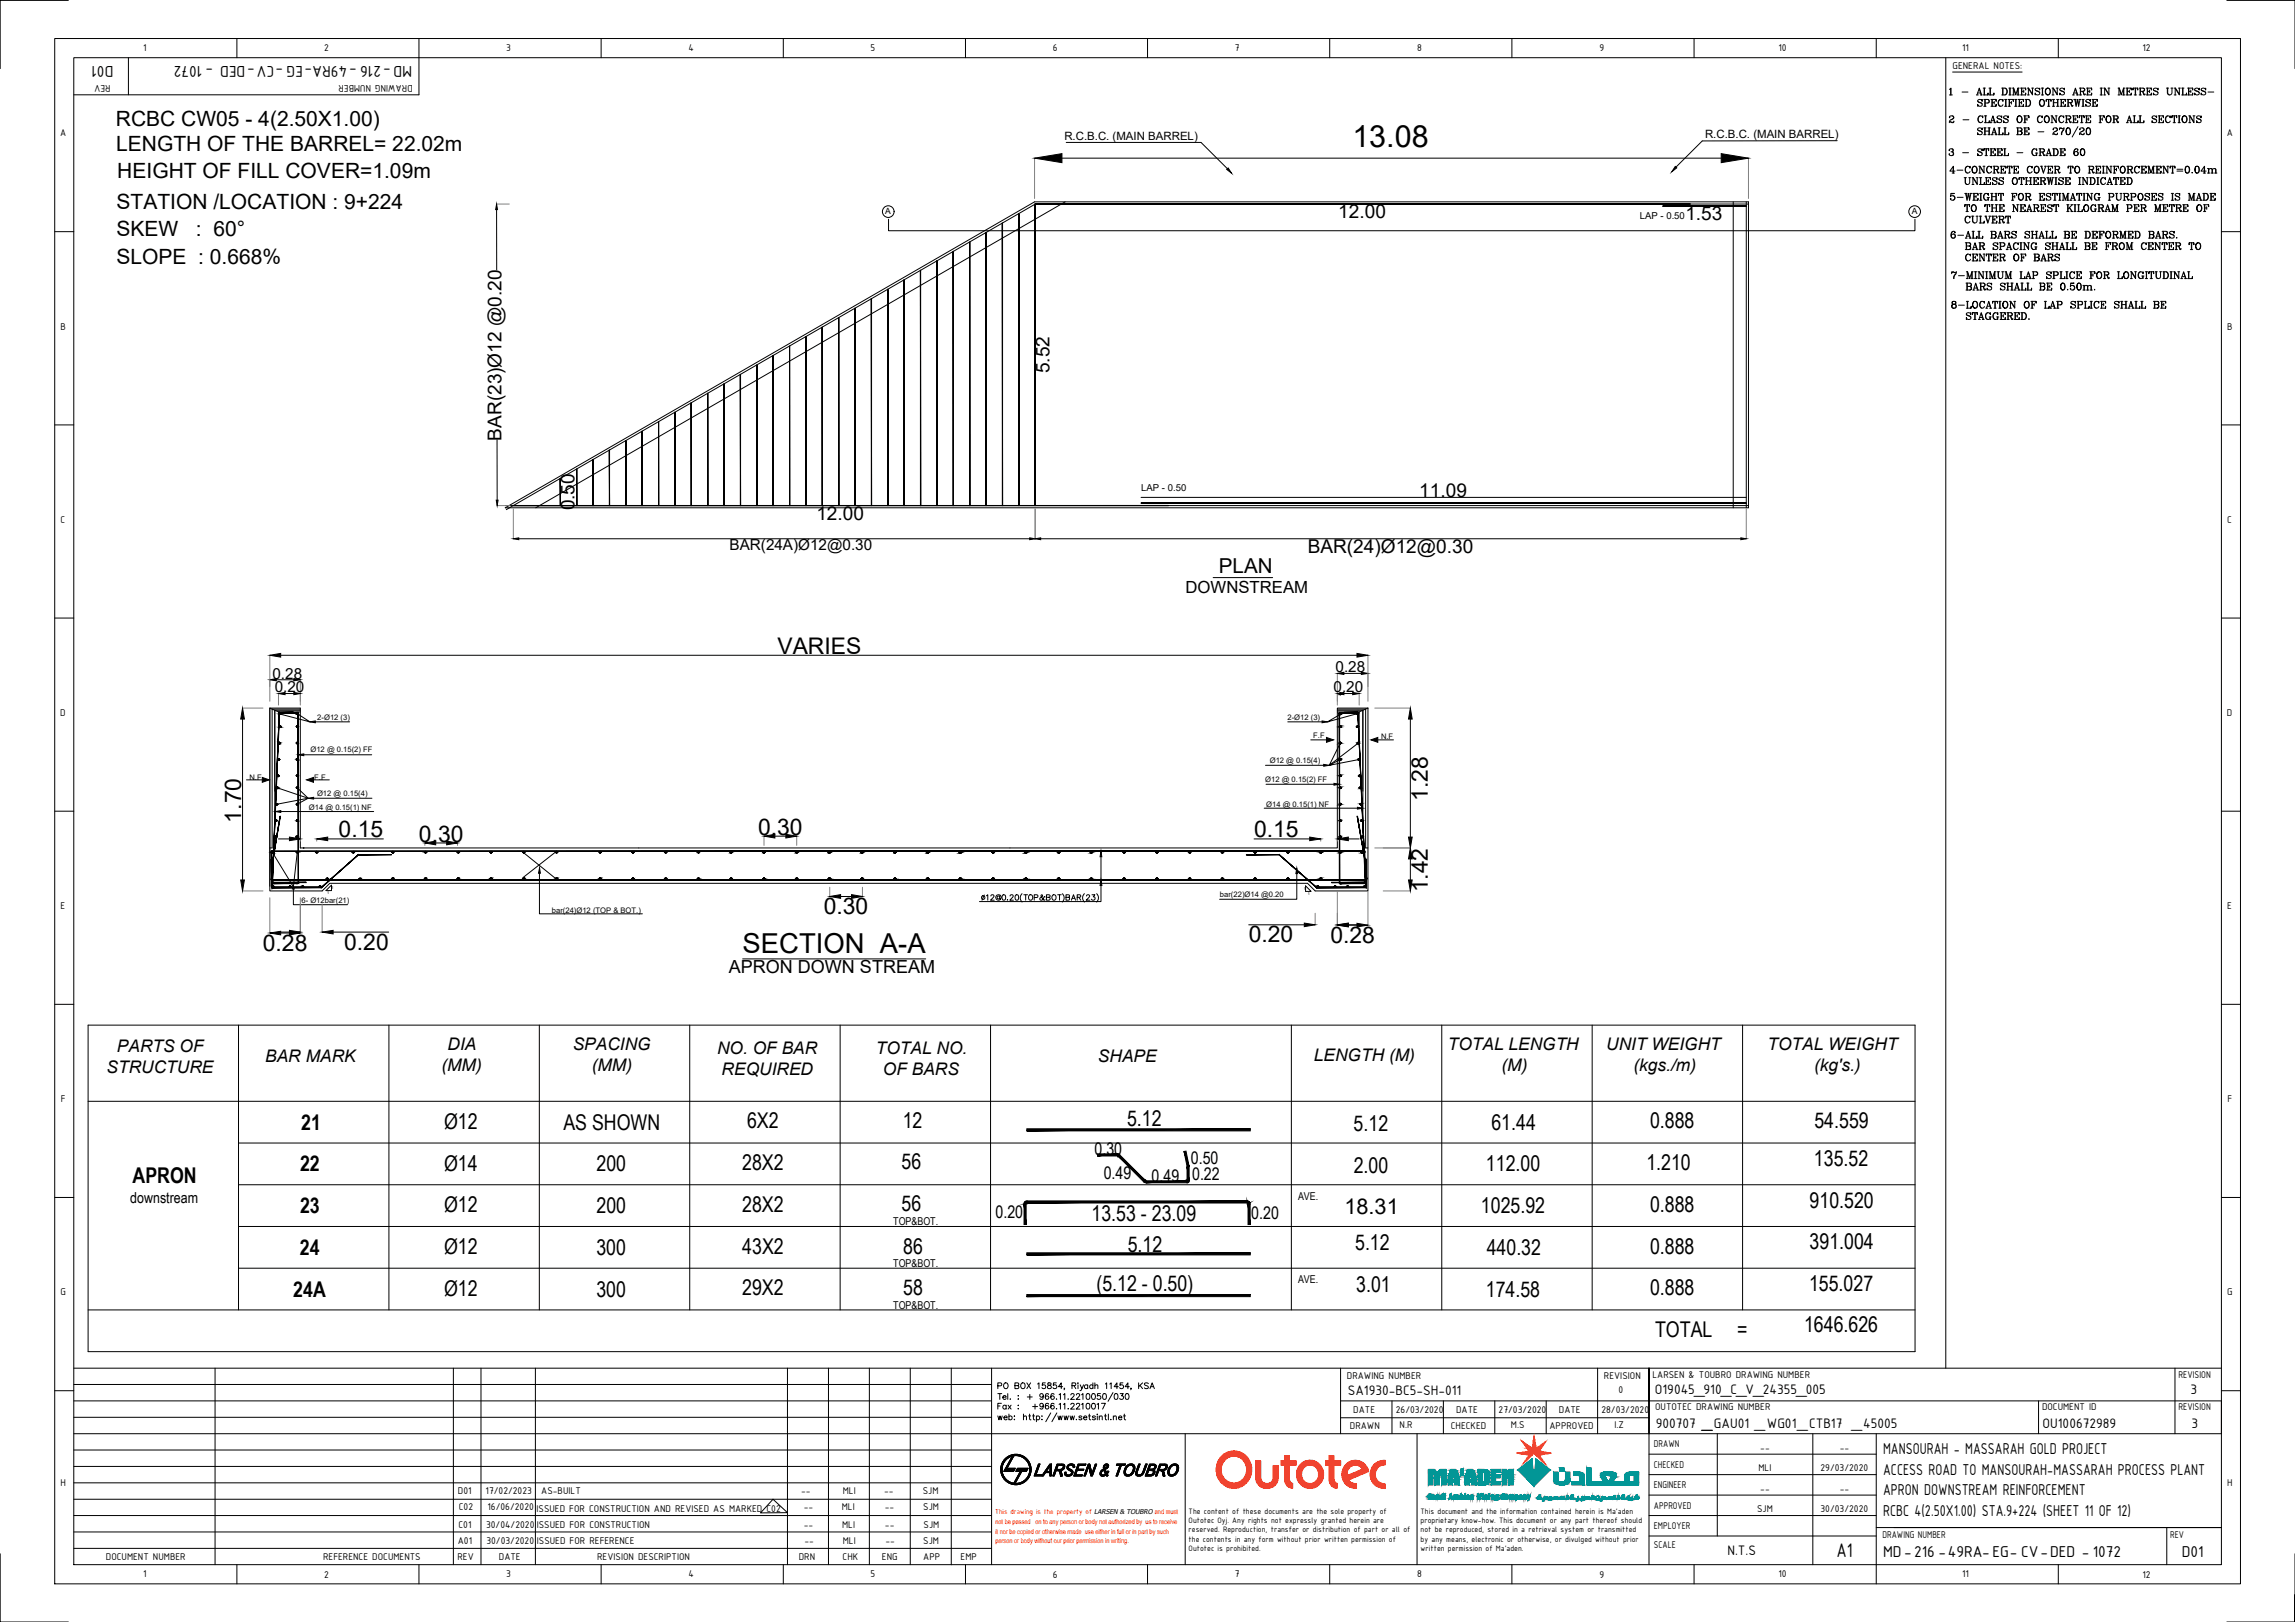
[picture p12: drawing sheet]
<svg xmlns="http://www.w3.org/2000/svg" width="841mm" height="594mm" viewBox="0 0 841 594" stroke-linecap="round" stroke-linejoin="round" font-family="sans-serif">
<defs><g id="words">
<text font-size="11.2" x="495.6" y="53.8">13.08</text>
<text font-size="10.1" x="272.1" y="349.1">SECTION A-A</text>
<g font-size="8.4">
<text x="284.9" y="239.5">VARIES</text>
<text x="523.2" y="293.4" transform="rotate(-90 523.2 293.4)">1.28</text>
<text x="88.4" y="301.3" transform="rotate(-90 88.4 301.3)">1.70</text>
<text x="277.8" y="305.7">0.30</text>
<text x="124.1" y="306.7">0.15</text>
<text x="153.5" y="308.2">0.30</text>
<text x="459.6" y="306.7">0.15</text>
<text x="523.2" y="326.8" transform="rotate(-90 523.2 326.8)">1.42</text>
<text x="301.9" y="334.7">0.30</text>
<text x="126.1" y="347.8">0.20</text>
<text x="457.7" y="345.2">0.20</text>
<text x="487.5" y="345.2">0.28</text>
<text x="96.3" y="348.2">0.28</text>
</g>
<g font-size="7.9">
<text x="110.3" y="413.7">21</text>
<text x="162.7" y="413.5">Ø12</text>
<text x="206.5" y="413.8">AS SHOWN</text>
<text x="273.8" y="413.3">6X2</text>
<text x="330.8" y="413.3">12</text>
<text x="413" y="412.5">5.12</text>
<text x="546.6" y="413.8">61.44</text>
<text x="604.7" y="413.3">0.888</text>
<text x="664.9" y="413.1">54.559</text>
<text x="496" y="414.2">5.12</text>
<text x="110" y="429">22</text>
<text x="162.7" y="429">Ø14</text>
<text x="218.6" y="429.1">200</text>
<text x="272" y="428.6">28X2</text>
<text x="330.4" y="428.1">56</text>
<text x="496.1" y="429.4">2.00</text>
<text x="544.5" y="429.1">112.00</text>
<text x="603.3" y="428.4">1.210</text>
<text x="664.7" y="427">135.52</text>
<text x="48.6" y="433.2">APRON</text>
<text x="272" y="443.8">28X2</text>
<text x="330.4" y="443.4">56</text>
<text x="604.7" y="443.9">0.888</text>
<text x="663.1" y="442.3">910.520</text>
<text x="110" y="444.2">23</text>
<text x="162.7" y="444.1">Ø12</text>
<text x="218.6" y="444.3">200</text>
<text x="400" y="447.3">13.53 - 23.09</text>
<text x="492.7" y="444.7">18.31</text>
<text x="542.7" y="444.3">1025.92</text>
<text x="109.9" y="459.6">24</text>
<text x="162.7" y="459.4">Ø12</text>
<text x="218.6" y="459.6">300</text>
<text x="272" y="459.1">43X2</text>
<text x="331" y="459.1">86</text>
<text x="413.2" y="458.5">5.12</text>
<text x="496.6" y="457.9">5.12</text>
<text x="544.8" y="459.6">440.32</text>
<text x="604.7" y="459.2">0.888</text>
<text x="663.1" y="457.6">391.004</text>
<text x="401.8" y="473">(5.12 - 0.50)</text>
<text x="497" y="473.2">3.01</text>
<text x="662.9" y="472.9">155.027</text>
<text x="107.5" y="474.9">24A</text>
<text x="162.7" y="474.7">Ø12</text>
<text x="218.6" y="474.9">300</text>
<text x="272" y="474.4">29X2</text>
<text x="331" y="474.4">58</text>
<text x="544.5" y="474.9">174.58</text>
<text x="604.7" y="474.4">0.888</text>
<text x="606.5" y="489.5">TOTAL</text>
<text x="636.6" y="489.5">=</text>
<text x="661.1" y="488">1646.626</text>
</g>
<text font-size="7.8" x="673" y="570.3">A1</text>
<g font-size="7.7">
<text x="42.5" y="46.2">RCBC CW05 - 4(2.50X1.00)</text>
<text x="42.6" y="55.5">LENGTH OF THE BARREL= 22.02m</text>
<text x="43" y="65.4">HEIGHT OF FILL COVER=1.09m</text>
<text x="42.7" y="76.7">STATION /LOCATION : 9+224</text>
<text x="42.7" y="86.5">SKEW</text>
<text x="71.8" y="86.5">: 60°</text>
<text x="42.7" y="96.6">SLOPE : 0.668%</text>
</g>
<text font-size="7.5" x="446.7" y="210">PLAN</text>
<g font-size="7">
<text x="490.4" y="79.9">12.00</text>
<text x="617.6" y="80.7">1.53</text>
<text x="384.5" y="136.7" transform="rotate(-90 384.5 136.7)">5.52</text>
<text x="183.8" y="161.4" transform="rotate(-90 183.8 161.4)">BAR(23)Ø12 @0.20</text>
<text x="520.1" y="181.9">11.09</text>
<text x="210.6" y="187" transform="rotate(-90 210.6 187)">0.50</text>
<text x="299.2" y="190.4">12.00</text>
<text x="479.2" y="202.6">BAR(24)Ø12@0.30</text>
</g>
<text font-size="6.6" x="267.1" y="356.4">APRON DOWN STREAM</text>
<g font-size="6.4">
<text x="42.8" y="385.2">PARTS OF</text>
<text x="97.2" y="389.1">BAR MARK</text>
<text x="164" y="384.6">DIA</text>
<text x="209.9" y="384.6">SPACING</text>
<text x="262.8" y="385.9">NO. OF BAR</text>
<text x="321" y="386.2">TOTAL NO.</text>
<text x="402.4" y="389.1">SHAPE</text>
<text x="481.5" y="388.4">LENGTH (M)</text>
<text x="530.5" y="384.6">TOTAL LENGTH</text>
<text x="588.6" y="384.6">UNIT WEIGHT</text>
<text x="647.7" y="384.6">TOTAL WEIGHT</text>
<text x="39.1" y="392.9">STRUCTURE</text>
<text x="161.7" y="392.2">(MM)</text>
<text x="216.9" y="392.2">(MM)</text>
<text x="264.4" y="393.6">REQUIRED</text>
<text x="323.5" y="393.8">OF BARS</text>
<text x="550.2" y="392.2">(M)</text>
<text x="598.6" y="392.2">(kgs./m)</text>
<text x="664.8" y="392.2">(kg's.)</text>
<text x="401.1" y="423.2">0.30</text>
<text x="404.5" y="431.9">0.49</text>
<text x="436.4" y="426.4">0.50</text>
<text x="422" y="433">0.49</text>
<text x="436.9" y="432">0.22</text>
<text x="364.8" y="446.2">0.20</text>
<text x="458.5" y="446.3">0.20</text>
</g>
<g font-size="6.2">
<text x="41.6" y="24.1" transform="rotate(180 41.6 24.1)">D01</text>
<text x="151" y="24.1" transform="rotate(180 151 24.1)">MD-216 -49RA-EG -CV-DED - 1072</text>
<text x="690.1" y="532.6">MANSOURAH - MASSARAH GOLD PROJECT</text>
<text x="690.1" y="540.1">ACCESS ROAD TO MANSOURAH-MASSARAH PROCESS PLANT</text>
<text x="690.1" y="547.6">APRON DOWNSTREAM REINFORCEMENT</text>
<text x="690.1" y="555.1">RCBC 4(2.50X1.00) STA.9+224 (SHEET 11 OF 12)</text>
<text x="690.1" y="570.1">MD-216 -49RA-EG- CV-DED - 1072</text>
<text x="799.5" y="570.1">D01</text>
</g>
<text font-size="6.1" x="434.5" y="217.1">DOWNSTREAM</text>
<text font-size="5.7" x="713.3" y="58.2">3 - STEEL - GRADE 60</text>
<g font-size="5.6">
<text x="267.4" y="201.6">BAR(24A)Ø12@0.30</text>
<text x="99.9" y="248.5">0.28</text>
<text x="489.4" y="246.1">0.28</text>
<text x="100.7" y="253.5">0.20</text>
<text x="488.7" y="253.5">0.20</text>
<text x="47.7" y="440.5">downstream</text>
</g>
<g font-size="5.4">
<text x="493.9" y="511.1">SA1930-BC5-SH-011</text>
<text x="606.5" y="510.6">O19045_910_C_V_24355_005</text>
<text x="802.7" y="510.6">3</text>
<text x="606.8" y="523.1">900707 _GAU01 _WG01_CTB17 _45005</text>
<text x="624.1" y="523.1">_</text>
<text x="748.5" y="523.1">OU100672989</text>
<text x="803" y="523.1">3</text>
<text x="633" y="569.7">N.T.S</text>
</g>
<g font-size="4.2">
<text x="390" y="51.1">R.C.B.C. (MAIN BARREL)</text>
<text x="624.8" y="50.6">R.C.B.C. (MAIN BARREL)</text>
</g>
<g font-size="4">
<text x="475.7" y="439.5">AVE.</text>
<text x="327.3" y="448.8">TOP&amp;BOT.</text>
<text x="327.3" y="464.1">TOP&amp;BOT.</text>
<text x="475.7" y="470.1">AVE.</text>
<text x="327.3" y="479.4">TOP&amp;BOT.</text>
</g>
<g font-size="3.9">
<text x="52.5" y="18.8">1</text>
<text x="118.8" y="18.9">2</text>
<text x="185.5" y="18.7">3</text>
<text x="252.3" y="18.8">4</text>
<text x="319" y="18.7">5</text>
<text x="385.9" y="18.8">6</text>
<text x="452.6" y="18.8">7</text>
<text x="519.3" y="18.8">8</text>
<text x="586.1" y="18.7">9</text>
<text x="651.7" y="18.8">10</text>
<text x="719.1" y="18.8">11</text>
<text x="785.1" y="18.9">12</text>
<text x="715.5" y="25.4">GENERAL NOTES:</text>
<text x="40.5" y="31" transform="rotate(180 40.5 31)">REV</text>
<text x="151.2" y="31" transform="rotate(180 151.2 31)">DRAWING NUMBER</text>
<text x="22" y="50">A</text>
<text x="816" y="50">A</text>
<text x="22.2" y="120.7">B</text>
<text x="816.2" y="120.7">B</text>
<text x="22.2" y="191.4">C</text>
<text x="816.2" y="191.4">C</text>
<text x="22.1" y="262.2">D</text>
<text x="816.1" y="262.2">D</text>
<text x="22.2" y="333">E</text>
<text x="816.2" y="333">E</text>
<text x="22.3" y="403.7">F</text>
<text x="816.3" y="403.7">F</text>
<text x="22.2" y="474.4">G</text>
<text x="816.2" y="474.4">G</text>
<text x="493.6" y="505.2">DRAWING NUMBER</text>
<text x="587.8" y="505.2">REVISION</text>
<text x="605.6" y="504.6">LARSEN &amp; TOUBRO DRAWING NUMBER</text>
<text x="798.3" y="504.6">REVISION</text>
<text x="593.1" y="510.1">0</text>
<text x="495.9" y="517.5">DATE</text>
<text x="511.5" y="517.5">26/03/2020</text>
<text x="533.6" y="517.5">DATE</text>
<text x="549.2" y="517.5">27/03/2020</text>
<text x="571.3" y="517.5">DATE</text>
<text x="586.9" y="517.5">28/03/2020</text>
<text x="606.5" y="516.6">OUTOTEC DRAWING NUMBER</text>
<text x="748.3" y="516.6">DOCUMENT ID</text>
<text x="798.3" y="516.6">REVISION</text>
<text x="494.7" y="523.3">DRAWN</text>
<text x="512.9" y="523">N.R</text>
<text x="531.7" y="523.3">CHECKED</text>
<text x="553.7" y="523">M.S</text>
<text x="567.8" y="523.3">APPROVED</text>
<text x="591.6" y="523">I.Z</text>
<text x="606.1" y="530.1">DRAWN</text>
<text x="645.1" y="531.3">--</text>
<text x="674.2" y="531.3">--</text>
<text x="606.1" y="537.6">CHECKED</text>
<text x="644.4" y="538.8">MLI</text>
<text x="667.2" y="538.8">29/03/2020</text>
<text x="22.2" y="544.2">H</text>
<text x="606.1" y="545.1">ENGINEER</text>
<text x="816.2" y="544.2">H</text>
<text x="167.8" y="547.1">D01</text>
<text x="178" y="547.1">17/02/2023</text>
<text x="198.4" y="547.1">AS-BUILT</text>
<text x="293.6" y="547.1">--</text>
<text x="308.8" y="547.1">MLI</text>
<text x="324" y="547.1">--</text>
<text x="338.2" y="547.1">SJM</text>
<text x="645.1" y="546.4">--</text>
<text x="674.2" y="546.4">--</text>
<text x="168.1" y="552.9">C02</text>
<text x="178.7" y="552.9">16/06/2020</text>
<text x="196.6" y="553.9">ISSUED FOR CONSTRUCTION AND REVISED AS MARKED C02</text>
<text x="294.5" y="552.9">--</text>
<text x="308.5" y="552.9">MLI</text>
<text x="324.3" y="552.9">--</text>
<text x="338.4" y="552.9">SJM</text>
<text x="606.1" y="552.6">APPROVED</text>
<text x="643.9" y="553.9">SJM</text>
<text x="667.2" y="553.9">30/03/2020</text>
<text x="168" y="559.6">C01</text>
<text x="178.1" y="559.6">30/04/2020</text>
<text x="196.7" y="559.6">ISSUED FOR CONSTRUCTION</text>
<text x="294.5" y="559.6">--</text>
<text x="308.6" y="559.6">MLI</text>
<text x="324.3" y="559.6">--</text>
<text x="338.4" y="559.6">SJM</text>
<text x="606.1" y="560.1">EMPLOYER</text>
<text x="689.8" y="563.2">DRAWING NUMBER</text>
<text x="795.3" y="563.2">REV</text>
<text x="167.8" y="565.6">A01</text>
<text x="178.3" y="565.6">30/03/2020</text>
<text x="196.8" y="565.6">ISSUED FOR REFERENCE</text>
<text x="294.8" y="565.6">--</text>
<text x="308.8" y="565.6">MLI</text>
<text x="324.5" y="565.6">--</text>
<text x="338.4" y="565.6">SJM</text>
<text x="606.1" y="567">SCALE</text>
<text x="38.8" y="571.3">DOCUMENT NUMBER</text>
<text x="118.4" y="571.3">REFERENCE DOCUMENTS</text>
<text x="167.7" y="571.3">REV</text>
<text x="182.8" y="571.3">DATE</text>
<text x="218.8" y="571.3">REVISION DESCRIPTION</text>
<text x="292.7" y="571.3">DRN</text>
<text x="308.8" y="571.3">CHK</text>
<text x="323.2" y="571.3">ENG</text>
<text x="338.4" y="571.3">APP</text>
<text x="352" y="571.3">EMP</text>
<text x="52.5" y="577.7">1</text>
<text x="118.8" y="577.8">2</text>
<text x="185.5" y="577.7">3</text>
<text x="252.3" y="577.7">4</text>
<text x="319" y="577.7">5</text>
<text x="385.9" y="577.8">6</text>
<text x="452.6" y="577.7">7</text>
<text x="519.3" y="577.7">8</text>
<text x="586.1" y="577.9">9</text>
<text x="651.7" y="577.7">10</text>
<text x="719.1" y="577.7">11</text>
<text x="785.1" y="577.8">12</text>
</g>
<g font-size="3.5">
<text x="600.9" y="80.2">LAP - 0.50</text>
<text x="418.2" y="179.8">LAP - 0.50</text>
</g>
<g font-size="3.1">
<text x="324.4" y="78.5">A</text>
<text x="700.6" y="78.5">A</text>
<text x="435.6" y="554.6">The content of these documents are the sole property of</text>
<text x="435.6" y="557.9">Outotec Oyj. Any rights not expressly granted herein are</text>
<text x="520.6" y="554.6">This document and the information contained herein is Ma'aden</text>
<text x="520.6" y="557.9">proprietary know-how. This document or any part thereof should</text>
<text x="435.6" y="561.3">reserved. Reproduction, transfer or distribution of part or all of</text>
<text x="520.6" y="561.3">not be reproduced, stored in a retrieval system or transmitted</text>
<text x="435.6" y="564.6">the contents in any form without prior written permission of</text>
<text x="435.6" y="567.9">Outotec is prohibited.</text>
<text x="520.6" y="564.6">by any means, electronic or otherwise, or divulged without prior</text>
<text x="520.6" y="567.9">written permission of Ma'aden.</text>
</g>
<g font-size="2.8">
<text x="116.3" y="263.7">2-Ø12 (3)</text>
<text x="471.8" y="263.7">2-Ø12 (3)</text>
<text x="113.8" y="275.6">Ø12 @ 0.15(2) FF</text>
<text x="481.3" y="270.4">F.F</text>
<text x="506.1" y="270.7">N.F</text>
<text x="465.3" y="279.5">Ø12 @ 0.15(4)</text>
<text x="91.4" y="285.6">N.F</text>
<text x="115.2" y="285.6">F.F</text>
<text x="463.7" y="286.4">Ø12 @ 0.15(2) FF</text>
<text x="116.2" y="291.5">Ø12 @ 0.15(4)</text>
<text x="113.2" y="296.9">Ø14 @ 0.15(1) NF</text>
<text x="464" y="295.6">Ø14 @ 0.15(1) NF</text>
<text x="447.1" y="328.6">bar(22)Ø14 @0.20</text>
<text x="110.5" y="330.6">6- Ø12bar(21)</text>
<text x="202.3" y="334.4">bar(24)Ø12 (TOP &amp; BOT.)</text>
</g>
<text font-size="2.8" fill="#f00" x="364.7" y="554.5">This drawing is the property of</text>
<text font-size="2.5" x="400.9" y="554.5">LARSEN &amp; TOUBRO and must</text>
<g font-size="2.5" fill="#f00">
<text x="364.8" y="558.1">not be passed on to any person or body not authorized by us to receive</text>
<text x="364.8" y="561.7">it nor be copied or otherwise made use either in full or in part by such</text>
<text x="364.8" y="565.3">person or body without our prior permission in writing.</text>
</g>
<g font-size="1.4">
<text x="119.9" y="327.3">1</text>
<text x="121.5" y="325.6">1</text>
<text x="477.8" y="326">1</text>
<text x="479.3" y="327.8">1</text>
</g>
</g></defs>
<!-- layer: DIM -->
<g fill="none" stroke="#000" stroke-width=".37">
<path d="M182 76.8v22.1M609.4 75.5h30.5M619.4 74.7h-240.1v110.5M182.1 161.1l.1 22.1M205.3 175.2v10M188.1 185.2h240M190.1 197.3h187.2M381.4 197.3h256.5M418.2 182.2h221.7M98.9 259.3l3.2 1.4M101.2 249h6.5M102.9 240h394.4"/>
<path d="M104.5 254h3.2M492.5 246.6h6.4M492.5 254h3.2M501.3 259.3l-3.2 1.4v11.1M88.9 263.4v58.9M100.7 260.2v41.5M499.4 260.2v42.3M516.8 263.4v43.2M102.1 307.3h4M120.1 307.3h20.4M159.7 308.8h4M284 306.3h4"/>
<path d="M459.6 307.3h20.4M494.1 307.3h4M516.8 314.6v7.7M308 328.4h4.1M457.6 338.7h20.4M494.1 338.9h3.2M494.1 338.7h4M102.1 341.4h4M102.9 341.7h3.2M122.1 341.4h20.3"/>
</g>
<!-- layer: 0- R.C.B.C -->
<path d="M379.3 74.7h261.4M379.5 74.6l-194 112.1M390.3 73.9l-194 112.1M635.2 73.9v112.1M639.9 73.9v112.1M185.2 186l193.9-112.1h261.6v112.1zM185.2 185.2h455.5" fill="none" stroke="#000" stroke-width=".37"/>
<!-- layer: ID -->
<path d="M379.1 57.9v14.8M640.7 57.9v14.8" fill="none" stroke="#808080" stroke-width=".37"/>
<g fill="none" stroke="#000" stroke-width=".37">
<path d="M714.4 32.7l.6-.4v2.5M714.4 34.8h1.1M714.8 32.4v2.4M719 33.7h2.2M724.3 34.8h.7M724.5 34.8l.8-2.5 .9 2.5M724.7 37l1.5 .7a.8 .8 0 0 1-.2 1.3 .8 .8 0 0 1-1.1-.4l-.2-.4v.7l.2-.3M724.7 34.1h1.1M725.3 32.6l.7 2.2M725.7 34.8h.7M726.3 36.8l.1-.4v.7a.77 .77 0 0 0-.8-.7 .77 .77 0 0 0-.7 .9l1.5 .8M726.8 34.8h1.7v-.7l-.1 .7"/>
<path d="M726.8 32.3h.8M727 36.4h1.4l.6 .5-.2 .7-1.3 .1M727 38.9h.8M727.1 32.3v2.5M727.2 32.3v2.5M727.4 36.4v2.5M727.5 36.4v2.5M728.4 36.4l.5 .5-.1 .6-.4 .2M728.9 34.8h1.8v-.7l-.1 .7M728.9 32.3h.8M729.3 32.3v2.5M729.4 32.3v2.5"/>
<path d="M729.6 36.4h1.9v.7l-.1-.7M729.6 38.9h1.9v-.7l-.1 .7M730 36.4v2.5M730.1 36.4v2.5M730.1 37.6h.7M730.8 37.1v1M733.1 36.4a1.42 1.42 0 0 0 0 2.5M733.5 32.3h1.2a1.32 1.32 0 0 1 .9 1.2 1.32 1.32 0 0 1-.9 1.3h-1.2M733.9 36.8l.1 .3v-.7l-.1 .4-.2-.3a1.18 1.18 0 0 0-1.5 1.2 1.18 1.18 0 0 0 1.5 1.1l.3-.5M733.9 32.3v2.5M734 32.3v2.5M734.6 38.9h.8"/>
<path d="M734.6 36.4h.8M734.7 32.3a1.41 1.41 0 0 1 0 2.5M735 36.4v2.5M735.1 36.4v2.5M735.9 36.4h1.9v.7l-.1-.7M735.9 38.9h.9M736.2 34.8h.8M736.2 32.3h.8M736.3 36.4v2.5M736.4 37.6h.7M736.4 36.4v2.5M736.5 32.3v2.5"/>
<path d="M736.6 32.3v2.5M737.1 37.1v1M737.5 34.8h.7M737.5 32.3h.4l.8 2.1M737.8 34.8v-2.5l.9 2.5 .8-2.5v2.5M738.3 38.9h.8M738.3 36.4h.8M738.7 36.4v2.5M738.8 36.4v2.5M739.1 34.8h.9M739.5 32.3h.5M739.6 36.4h1.9v.7l-.1-.7"/>
<path d="M739.6 38.9h1.9v-.7l-.1 .7M739.6 32.3v2.5M740 36.4v2.5M740.1 37.6h.7M740.1 36.4v2.5M740.4 32.3h1.9v.7l-.1-.7M740.4 34.8h1.9v-.7l-.1 .7M740.8 32.3v2.5M740.8 37.1v1M740.9 32.3v2.5M740.9 33.5h.7M741.6 33v.9"/>
<path d="M742.1 36.4h1.2a1.35 1.35 0 0 1 .8 1.3 1.35 1.35 0 0 1-.8 1.2h-1.2M742.5 36.4v2.5M742.6 36.4v2.5M742.9 34.8h.8M742.9 32.3h.5M743.3 36.4a1.46 1.46 0 0 1 0 2.5M743.3 32.3v2.5M743.4 32.3l1.4 2.2M744.5 32.3h.7M744.8 32.3v2.5l-1.4-2.3M745.8 32.9l1.4 .7a.8 .8 0 0 1-.3 1.3 .8 .8 0 0 1-1.1-.8v.7l.1-.4M747.3 32.6l.2-.3v.7a.79 .79 0 0 0-.9-.8 .79 .79 0 0 0-.7 .9l1.6 .8"/>
<path d="M748.1 34.8h.8M748.1 32.3h.8M748.2 36.4a1.29 1.29 0 0 0-.9 1.4 1.29 1.29 0 0 0 1.1 1.1 1.31 1.31 0 0 0 .9-1.3 1.31 1.31 0 0 0-1.1-1.2 1.44 1.44 0 0 0 0 2.5M748.4 36.4a1.48 1.48 0 0 1 0 2.5M748.4 32.3v2.5M748.5 32.3v2.5M750 36.4l-.2 .7v-.7h1.8v.7l-.1-.7M750.3 32.3a1.22 1.22 0 0 0-.8 1.4 1.22 1.22 0 0 0 1.4 .9 1.22 1.22 0 0 0 .5-1.4 1.22 1.22 0 0 0-1.3-.8 1.48 1.48 0 0 0 .2 2.4M750.3 38.9h.8M750.6 32.3a1.43 1.43 0 0 1 0 2.5M750.7 36.4v2.5M750.8 36.4v2.5"/>
<path d="M752 34.8h.7M752 32.3h.5l1.4 2.2M752.1 38.9h.8M752.1 36.4h.8M752.3 32.3v2.5M752.5 36.4v2.5M752.6 37.6h1.4M752.6 36.4v2.5M753.5 32.3h.7M753.6 38.9h.9M753.6 36.4h.9M753.9 32.3v2.5l-1.4-2.3"/>
<path d="M754 36.4v2.5M754.1 36.4v2.5M754.8 32.9l1.5 .7a.82 .82 0 0 1-.4 1.3 .82 .82 0 0 1-1.1-.8v.7l.2-.4M755 36.4h1.9v.7l-.2-.7M755 38.9h1.9v-.7l-.2 .7M755.3 36.4v2.5M755.4 37.6h.7M755.4 36.4v2.5M756.1 37.1v1M756.4 32.6l.1-.3v.7a.87 .87 0 0 0-.8-.7 .87 .87 0 0 0-.9 .6l1.7 1M757.5 36.4h1.4l.6 .5-.3 .6-1.3 .1M757.5 38.9h.8"/>
<path d="M757.8 36.4v2.5M757.9 36.4v2.5M758.6 37.6l.6 1.1h.4M758.8 37.7l.3 1.1 .4 .1 .1-.3M758.9 36.4l.5 .5-.5 .7M759.5 34.8h.7M759.7 34.8l.8-2.5 .9 2.5M760 34.1h1.1M760 36.4h.8M760.3 36.4l.5 2.5 .5-2.5 .4 2.5 .5-2.5M760.5 36.4l.3 1.9M760.5 32.6l.8 2.2"/>
<path d="M760.9 34.8h.7M761.4 36.4l.3 1.9M761.9 36.4h.7M762 32.3h1.4l.6 .4-.2 .6-1.3 .2M762 34.8h.8M762.4 32.3v2.5M762.5 32.3v2.5M763 38.9h.8M763 36.4h.8M763 33.5l.9 1.1 .2-.1M763.3 33.6l.5 1.2 .3-.4M763.3 36.4v2.5"/>
<path d="M763.4 32.3l.5 .4-.5 .8M763.4 36.4v2.5M764.4 37l1.4 .7a.8 .8 0 0 1-.1 1.3 .8 .8 0 0 1-1.2-.4l-.1-.4v.7l.1-.3M764.6 32.3h1.9v.7l-.1-.7M764.6 34.8h1.9v-.7l-.1 .7M764.9 32.3v2.5M765.1 33.5h.7M765.1 32.3v2.5M765.8 33v.9M765.9 36.8l.1-.4v.7a.79 .79 0 0 0-.8-.7 .79 .79 0 0 0-.7 .9l1.5 .8M766.6 36.4h1.9v.7l-.1-.7M766.6 38.9h1.9v-.7l-.1 .7"/>
<path d="M767 36.4v2.5M767.1 37.6h.7M767.1 36.4v2.5M767.8 37.1v1M769.6 34.8h.9M769.6 32.3h.9M770 32.3v2.5M770.1 32.3v2.5M770.9 34.8h.7M770.9 32.3h.5l1.4 2.2M771.3 32.3v2.5M772.5 32.3h.7"/>
<path d="M772.8 32.3v2.5l-1.4-2.3M776.2 34.8h.7M776.2 32.3h.4l.8 2.1M776.5 34.8v-2.5l.9 2.5 .8-2.5v2.5M777.8 34.8h.9M778.2 32.3h.5M778.3 32.3v2.5M779.1 32.3h1.9v.7l-.1-.7M779.1 34.8h1.9v-.7l-.1 .7M779.5 32.3v2.5M779.6 33.5h.7M779.6 32.3v2.5"/>
<path d="M780.3 33v.9M781.8 32.3l-.2 .7v-.7h1.8v.7l-.1-.7M782.1 34.8h.8M782.5 32.3v2.5M782.6 32.3v2.5M783.9 32.3l1.9 .2-.1 .8-1.3 .2M783.9 34.8h.8M784.3 32.3v2.5M784.4 32.3v2.5M785 33.5l.7 1h.3M785.2 33.6l.5 1.2 .3-.4M785.3 32.3l.5 .4-.5 .8"/>
<path d="M786.5 32.3h1.9v.7l-.1-.7M786.5 34.8h1.9v-.7l-.1 .7M786.9 32.3v2.5M787 33.5h.7M787 32.3v2.5M787.7 33v.9M789.1 32.9l1.5 .7a.82 .82 0 0 1-.4 1.3 .82 .82 0 0 1-1.1-.8v.7l.1-.4M790.7 32.6l.1-.3v.7a.87 .87 0 0 0-.8-.7 .87 .87 0 0 0-.9 .6l1.7 1M793.9 32.3h.8M794.2 32.3v1.8l.8 .7 .8-.4 .1-2.1M794.4 32.3v1.8l.6 .7M795.6 32.3h.7"/>
<path d="M796.7 34.8h.8M796.7 32.3h.5l1.4 2.2M797.1 32.3v2.5M798.3 32.3h.7M798.6 32.3v2.5l-1.4-2.3M799.5 34.8h1.8v-.7l-.2 .7M799.5 32.3h.8M799.8 32.3v2.5M800 32.3v2.5M801.7 32.3h1.9v.7l-.2-.7M801.7 34.8h1.9v-.7l-.2 .7M802 32.3v2.5"/>
<path d="M802.1 33.5h.7M802.1 32.3v2.5M802.8 33v.9M804.2 32.9l1.5 .7a.82 .82 0 0 1-.4 1.3 .82 .82 0 0 1-1.1-.8v.7l.2-.4M805.8 32.6l.1-.3v.7a.87 .87 0 0 0-.8-.7 .87 .87 0 0 0-.9 .6l1.7 1M806.6 32.9l1.4 .7a.8 .8 0 0 1-.3 1.3 .8 .8 0 0 1-1.1-.8v.7l.1-.4M808.2 32.6l.1-.3v.7a.79 .79 0 0 0-.9-.8 .79 .79 0 0 0-.7 .9l1.6 .8M809.1 33.7h2.2M389.2 57.9h241.6M714.5 42.9l-.1 .1a.84 .84 0 0 1 .8-.6 .84 .84 0 0 1 .8 .8l-1.5 1-.1 .7M715.4 42.4l.5 .8-.9 .7M716 44.6l-.3 .2-1.3-.1"/>
<path d="M716 44.3l-.2 .6-1.1-.3M719.4 43.9h2.1M724.7 47.4l1.4 .7a.8 .8 0 0 1-.1 1.3 .8 .8 0 0 1-1.2-.4l-.1-.4v.7l.1-.3M725.7 42.4a1.42 1.42 0 0 0 0 2.5M726.3 47.2l.1-.4v.8a.79 .79 0 0 0-.9-.8 .79 .79 0 0 0-.7 .9l1.6 .8M726.5 42.8l.1 .4v-.8l-.1 .4-.2-.2a1.14 1.14 0 0 0-1.5 1.2 1.14 1.14 0 0 0 1.7 .8l.1-.3M727 46.8h.8M727 49.3h.8M727.2 44.9h1.8v-.7l-.1 .7M727.2 42.4h.8M727.3 46.8v2.5M727.4 46.8v2.5"/>
<path d="M727.4 48h1.5M727.6 42.4v2.5M727.7 42.4v2.5M728.5 46.8h.8M728.5 49.3h.8M728.9 46.8v2.5M729 46.8v2.5M729.2 44.9h.7M729.5 44.9l.8-2.5 .8 2.5M729.7 44.2h1.1M729.7 49.3h.7M729.9 49.3l.9-2.5 .8 2.5"/>
<path d="M730.2 48.6h1.1M730.3 42.8l.7 2.1M730.7 44.9h.7M730.8 47.2l.7 2.1M731.1 49.3h.7M731.8 43l1.5 .7a.82 .82 0 0 1-.4 1.4 .82 .82 0 0 1-1.1-.9v.7l.2-.3M732.2 49.3h1.8v-.7l-.1 .7M732.2 46.8h.8M732.6 46.8v2.5M732.7 46.8v2.5M733.4 42.8l.1-.4v.8a.79 .79 0 0 0-.8-.8 .79 .79 0 0 0-.7 .9l1.5 .8M734.2 43l1.5 .7a.82 .82 0 0 1-.4 1.4 .82 .82 0 0 1-1.1-.9v.7l.1-.3"/>
<path d="M734.3 49.3h1.8v-.7l-.1 .7M734.3 46.8h.9M734.7 46.8v2.5M734.8 46.8v2.5M735.8 42.8l.1-.4v.8a.79 .79 0 0 0-.8-.8 .79 .79 0 0 0-.8 .9l1.6 .8M739 46.8l1.8 .2 .2 .6-.6 .4M739 49.3l1.8-.1 .2-.7-.6-.5 .5 .5-.1 .6-.4 .2M739.3 46.8v2.5M739.5 46.8v2.5M739.9 42.4a1.3 1.3 0 0 0-.8 1.4 1.3 1.3 0 0 0 1.1 1.1 1.21 1.21 0 0 0 .8-1.4 1.21 1.21 0 0 0-1.3-.9 1.51 1.51 0 0 0 .2 2.3M740.2 42.4a1.44 1.44 0 0 1 0 2.5M740.4 46.8l.5 .5-.1 .5-1.3 .2"/>
<path d="M741.6 42.4h1.9v.8l-.1-.8M741.6 46.8h1.9v.8l-.1-.8M741.6 49.3h1.9v-.7l-.1 .7M741.6 44.9h.8M742 42.4v2.5M742 46.8v2.5M742.1 42.4v2.5M742.1 46.8v2.5M742.1 43.6h.7M742.1 48h.7M742.8 43.2v.9M742.8 47.6v.9"/>
<path d="M746.8 48.3h2.2M747.5 42.4a1.42 1.42 0 0 0 0 2.5M748.3 42.8l.1 .4v-.8l-.1 .4-.2-.2a1.16 1.16 0 0 0-1.5 1.1 1.16 1.16 0 0 0 1.5 1.1l.3-.5M750 42.4a1.17 1.17 0 0 0-.9 1.6 1.17 1.17 0 0 0 1.7 .6 1.1 1.1 0 0 0 .2-1.6 1.1 1.1 0 0 0-1.5-.2l-.3 1.1 .3 .7 .5 .3M750.2 42.4a1.44 1.44 0 0 1 0 2.5M751.6 42.4h.5l1.4 2.3M751.6 44.9h.7M752 42.4v2.5M752.5 47.3l-.2 .1a.84 .84 0 0 1 .9-.6 .84 .84 0 0 1 .8 .8l-1.5 1-.2 .7M753.2 42.4h.7M753.4 46.8l.5 .8-1 .7M753.5 42.4v2.5l-1.4-2.2"/>
<path d="M754 49l-.4 .2-1.3-.1M754 48.7l-.2 .6-1.1-.3M754.7 47.3l.4-.5 .8 .4 .5-.4-.8 2.5M754.7 46.8v.8M754.8 47.1l1.1 .1M755.3 42.4a1.42 1.42 0 0 0 0 2.5M756.1 42.8l.2 .4v-.8l-.2 .4-.2-.2a1.14 1.14 0 0 0-1.5 1.2 1.14 1.14 0 0 0 1.7 .8l.2-.3M756.3 47.6a1.83 1.83 0 0 0-.9 1.7M756.9 42.4h1.4l.6 .5-.3 .6-1.3 .1M756.9 44.9h.8M757.2 42.4v2.5M757.3 42.4v2.5"/>
<path d="M757.8 46.8a1.44 1.44 0 0 0 0 2.5h.2a1.35 1.35 0 0 0 .8-1.3 1.35 1.35 0 0 0-1-1.2 1.6 1.6 0 0 0 0 2.5M757.9 43.6l.7 1.1h.4M758 46.8a1.6 1.6 0 0 1 0 2.5M758.2 43.7l.3 1.1 .4 .1 .1-.3M758.3 42.4l.5 .5-.5 .7M759.5 42.4h1.9v.8l-.1-.8M759.5 44.9h1.9v-.7l-.1 .7M759.8 42.4v2.5M760 43.6h.7M760 42.4v2.5M760.7 43.2v.9M761.5 46.4l-2.1 3.8"/>
<path d="M762.1 42.4l-.1 .8v-.8h1.8v.8l-.2-.8M762.2 47.3l-.1 .1a.87 .87 0 0 1 .9-.6 .87 .87 0 0 1 .8 .8l-1.6 1-.1 .7M762.5 44.9h.8M762.8 42.4v2.5M762.9 42.4v2.5M763.2 46.8l.4 .8-.9 .7M763.8 49l-.4 .2-1.3-.1M763.8 48.7l-.3 .6-1-.3M764.2 42.4h1.9v.8l-.1-.8M764.2 44.9h1.9v-.7l-.1 .7M764.6 42.4v2.5M764.7 43.6h.7"/>
<path d="M764.7 42.4v2.5M765.2 46.8a1.44 1.44 0 0 0 0 2.5h.2a1.36 1.36 0 0 0 .7-1.3 1.36 1.36 0 0 0-.9-1.2 1.54 1.54 0 0 0 0 2.5M765.4 46.8a1.6 1.6 0 0 1 0 2.5M765.4 43.2v.9M769.2 42.4h1.9v.8l-.1-.8M769.2 44.9h.9M769.6 42.4v2.5M769.7 43.6h.7M769.7 42.4v2.5M770.4 43.2v.9M772.6 42.4a1.18 1.18 0 0 0-.9 1.6 1.18 1.18 0 0 0 1.7 .6 1.22 1.22 0 0 0 .2-1.4 1.22 1.22 0 0 0-1.3-.6 1.48 1.48 0 0 0 .3 2.3M772.8 42.4a1.48 1.48 0 0 1 0 2.5"/>
<path d="M774.2 42.4h1.5l.6 .5-.3 .6-1.3 .1M774.2 44.9h.9M774.6 42.4v2.5M774.7 42.4v2.5M775.3 43.6l.7 1.1h.4M775.5 43.7l.5 1.2 .4-.3M775.7 42.4l.4 .5-.4 .7M779.2 44.9h.7M779.5 44.9l.8-2.5 .8 2.5M779.7 44.2h1.1M780.3 42.8l.7 2.1M780.7 44.9h.7"/>
<path d="M781.7 44.9h1.8v-.7l-.1 .7M781.7 42.4h.9M782.1 42.4v2.5M782.2 42.4v2.5M783.9 44.9h1.8v-.7l-.2 .7M783.9 42.4h.8M784.2 42.4v2.5M784.3 42.4v2.5M788.7 43l1.4 .7a.8 .8 0 0 1-.4 1.3 .8 .8 0 0 1-1-.8v.7v-.3M790.2 42.8l.1-.4v.8a.79 .79 0 0 0-.8-.8 .79 .79 0 0 0-.8 .9l1.6 .8M790.9 42.4h1.9v.8l-.1-.8M790.9 44.9h1.9v-.7l-.1 .7"/>
<path d="M791.2 42.4v2.5M791.4 43.6h.7M791.4 42.4v2.5M792.1 43.2v.9M794.4 42.4a1.42 1.42 0 0 0 0 2.5M795.2 42.8l.1 .4v-.8l-.1 .4-.2-.2a1.16 1.16 0 0 0-1.5 1.1 1.16 1.16 0 0 0 1.5 1.1l.3-.5M796 42.4l-.1 .8v-.8h1.8v.8l-.2-.8M796.4 44.9h.8M796.7 42.4v2.5M796.9 42.4v2.5M798.2 42.4h.8M798.2 44.9h.8"/>
<path d="M798.5 42.4v2.5M798.6 42.4v2.5M800.4 42.4a1.18 1.18 0 0 0-.9 1.6 1.18 1.18 0 0 0 1.8 .6 1.22 1.22 0 0 0 .2-1.4 1.22 1.22 0 0 0-1.3-.6 1.48 1.48 0 0 0 .2 2.3M800.7 42.4a1.48 1.48 0 0 1 0 2.5M802.1 42.4h.5l1.4 2.3M802.1 44.9h.7M802.5 42.4v2.5M803.6 42.4h.8M804 42.4v2.5l-1.4-2.2M805 43l1.4 .7a.82 .82 0 0 1-.4 1.4 .82 .82 0 0 1-1-.9v.7l.1-.3M806.5 42.8l.1-.4v.8a.77 .77 0 0 0-.8-.8 .77 .77 0 0 0-.7 .9l1.5 .8M715 71l1.2-.2h-1.2l-.3 1.2a.91 .91 0 0 1 1.4-.3 .91 .91 0 0 1 0 1.4 .91 .91 0 0 1-1.4-.2l.2-.3v.3"/>
<path d="M715.4 63.4h.8M715.7 71.7l.6 .7-.1 .6-.5 .3M715.8 61.1v2.3M716.4 62.7h-1.9l1.3-1.8v2.5M717.2 62.3h2.1M717.2 72.3h2.2M719.8 65.1h.8M720 70.8h.8M720.1 75l-.1 .7v-.7h1.8v.7l-.2-.7M720.2 65.1v2.1l.6 .4a.8 .8 0 0 0 1-.7v-1.8M720.2 65.1v1.8l.6 .7M720.3 70.8l.5 2.5 .5-2.5 .5 2.5 .4-2.5"/>
<path d="M720.5 70.8l.3 1.9M720.5 77.5h.8M720.8 75v2.5M720.9 79.2a1.41 1.41 0 0 0 0 2.5M720.9 75v2.5M721 60.9a1.42 1.42 0 0 0 0 2.5M721.4 70.8l.4 1.9M721.5 65.1h.7M721.8 79.5l.1 .4v-.7l-.1 .3-.3-.2a1.16 1.16 0 0 0-1.4 1.1 1.16 1.16 0 0 0 1.4 1.1l.4-.4M721.8 61.3l.1 .3v-.7l-.1 .4-.2-.3a1.16 1.16 0 0 0-1.5 1.1 1.16 1.16 0 0 0 1.5 1.2l.3-.5M721.9 70.8h.7M722.5 79.2h.8"/>
<path d="M722.7 65.1h.4l1.5 2.2M722.7 67.6h.7M722.8 79.2v1.8l.7 .7 .9-.4 .1-2.1M723 70.8h1.9v.8l-.2-.8M723 73.3h1.9v-.7l-.2 .7M723 79.2v1.8l.5 .7M723 65.1v2.5M723.2 75a1.29 1.29 0 0 0-.9 1.3 1.29 1.29 0 0 0 1.1 1.2 1.3 1.3 0 0 0 .9-1.3 1.3 1.3 0 0 0-1.1-1.2 1.44 1.44 0 0 0 0 2.5M723.3 70.8v2.5M723.4 75a1.44 1.44 0 0 1 0 2.5M723.4 70.8v2.5M723.4 72h.7"/>
<path d="M723.5 60.9a1.18 1.18 0 0 0-.9 1.6 1.18 1.18 0 0 0 1.7 .5 1.1 1.1 0 0 0 .2-1.5 1.1 1.1 0 0 0-1.5-.2l-.3 1 .3 .7 .5 .4M723.7 60.9a1.44 1.44 0 0 1 0 2.5M724.1 71.6v.9M724.1 79.2h.8M724.2 65.1h.7M724.6 65.1v2.5l-1.5-2.3M725.2 63.4h.7M725.2 60.9h.4l1.5 2.3M725.3 79.2h.9M725.4 67.6h1.8v-.7l-.1 .7M725.4 65.1h.8M725.5 70.8h.8"/>
<path d="M725.5 73.3h.8M725.5 60.9v2.5M725.7 79.2v2.5M725.7 65.1v2.5M725.8 70.8v2.5M725.8 79.2v2.5M725.9 65.1v2.5M725.9 70.8v2.5M726.7 60.9h.7M727.1 60.9v2.5l-1.5-2.3M727.4 79.2h.7M727.5 75l-.1 .7v-.7h1.7v.7v-.7"/>
<path d="M727.5 65.1h1.9v.7l-.1-.7M727.5 67.6h1.9v-.7l-.1 .7M727.6 79.2l.9 2.5 .8-2.5M727.7 70.8a1.41 1.41 0 0 0 0 2.5M727.7 79.2l.8 2.1M727.8 77.5h.9M727.9 65.1v2.5M728 65.1v2.5M728 66.3h.7M728.2 72.4h.9M728.2 75v2.5M728.3 75v2.5"/>
<path d="M728.5 71.2l.2 .4v-.8l-.2 .4-.2-.2a1.17 1.17 0 0 0-1.5 1.1 1.17 1.17 0 0 0 1.5 1.1l.2-.2M728.5 72.4v.9M728.7 72.4v.9M728.7 65.8v.9M728.8 79.2h.7M728.8 60.9a1.42 1.42 0 0 0 0 2.5M729.5 70.8h.9M729.5 73.3h.9M729.6 77.5h.8M729.6 75h.8M729.7 61.3l.1 .3v-.7l-.1 .4-.3-.3a1.14 1.14 0 0 0-1.5 1.2 1.14 1.14 0 0 0 1.8 .8l.1-.2M729.9 79.2h1.9v.7l-.2-.7"/>
<path d="M729.9 70.8v2.5M730 70.8v2.5M730 75v2.5M730 72h1.4M730.1 75v2.5M730.1 76.2h1.4M730.2 65.7l1.4 .7a.82 .82 0 0 1-.4 1.3 .82 .82 0 0 1-1-.8v.7l.1-.4M730.2 79.2v2.5M730.4 60.9h1.4l.6 .5-.2 .6-1.3 .1M730.4 63.4h.8M730.4 79.2v2.5M730.7 60.9v2.5"/>
<path d="M730.9 60.9v2.5M731 79.9v.9M731 70.8h.9M731 73.3h.9M731.2 77.5h.8M731.2 75h.8M731.4 70.8v2.5M731.5 62.1l.7 1.1h.3M731.5 70.8v2.5M731.5 75v2.5M731.6 75v2.5M731.7 62.2l.4 1.1 .3 .1 .1-.4"/>
<path d="M731.7 65.4l.1-.3v.7a.85 .85 0 0 0-.8-.7 .85 .85 0 0 0-.8 .6l1.6 1M731.8 60.9l.5 .5-.1 .5-.4 .2M732.4 79.2h1.4l.6 .4-.2 .6-1.3 .2M732.5 70.8l-.1 .8v-.8h1.8v.8l-.2-.8M732.5 75h1.9v.7l-.1-.7M732.5 77.5h1.9v-.7l-.1 .7M732.5 65.7l1.5 .7a.82 .82 0 0 1-.4 1.3 .82 .82 0 0 1-1.1-.8v.7l.1-.4M732.7 79.2v2.5M732.9 73.3h.8M732.9 75v2.5M732.9 79.2v2.5M732.9 76.2h.8"/>
<path d="M733 60.9h1.9v.7l-.1-.7M733 63.4h1.9v-.7l-.1 .7M733.2 70.8v2.5M733.3 70.8v2.5M733.4 60.9v2.5M733.5 60.9v2.5M733.5 62.1h.7M733.7 75.7v1M733.8 79.2l.5 .4-.5 .8M734.1 65.4l.1-.3v.7a.85 .85 0 0 0-.8-.7 .85 .85 0 0 0-.9 .6l1.7 1M734.2 61.6v1M735.1 79.2l-.1 .7v-.7h1.8v.7l-.1-.7"/>
<path d="M735.6 60.9l-.1 .7v-.7h1.8v.7l-.1-.7M735.8 79.2v2.5M736 79.2v2.5M736 63.4h.8M736.3 60.9v2.5M736.5 60.9v2.5M737.1 70.8h1.9v.8l-.1-.8M737.1 73.3h.8M737.5 70.8v2.5M737.5 77.5h.7M737.5 75h.4l1.5 2.3M737.6 72h.7"/>
<path d="M737.6 70.8v2.5M737.8 60.9h1.9v.7l-.2-.7M737.8 63.4h1.9v-.7l-.2 .7M737.9 75v2.5M738.1 60.9v2.5M738.2 65.1a1.22 1.22 0 0 0-.8 1.4 1.22 1.22 0 0 0 1.4 1 1.24 1.24 0 0 0 .6-1.5 1.24 1.24 0 0 0-1.4-.8 1.52 1.52 0 0 0 .2 2.4M738.2 62.1h.8M738.2 60.9v2.5M738.3 71.6v.9M738.5 65.1a1.43 1.43 0 0 1 0 2.5M739 61.6v1M739 75h.8"/>
<path d="M739.4 75v2.5l-1.5-2.3M740 65.1l-.1 .7v-.7h1.8v.7l-.1-.7M740.2 75h1.9v.7l-.1-.7M740.2 77.5h1.9v-.7l-.1 .7M740.4 67.6h.8M740.5 70.8a1.17 1.17 0 0 0-.9 1.6 1.17 1.17 0 0 0 1.7 .6 1.2 1.2 0 0 0 .2-1.4 1.2 1.2 0 0 0-1.3-.6 1.48 1.48 0 0 0 .3 2.3M740.6 75v2.5M740.7 70.8a1.43 1.43 0 0 1 0 2.5M740.7 75v2.5M740.7 76.2h.7M740.7 65.1v2.5M740.9 65.1v2.5"/>
<path d="M741.4 75.7v1M742.1 70.8h1.5l.6 .5-.3 .6-1.3 .1M742.1 73.3h.9M742.2 65.1h.8M742.2 67.6h.8M742.5 70.8v2.5M742.5 65.1v2.5M742.6 70.8v2.5M742.6 77.5h.7M742.6 65.1v2.5M742.6 66.3h1.5M742.9 77.5l.8-2.5 .8 2.5"/>
<path d="M743.1 76.8h1.1M743.2 72l.8 1.2 .3-.1M743.4 72.2l.4 1 .4 .1 .1-.3M743.6 70.8l.4 .5-.4 .7M743.7 75.4l.7 2.1M743.7 60.9a1.46 1.46 0 0 0 0 2.5M743.7 65.1h.8M743.7 67.6h.8M744 77.5h.8M744.1 65.1v2.5M744.2 65.1v2.5M744.5 61.3l.2 .3v-.7l-.2 .4-.2-.3a1.16 1.16 0 0 0-1.4 1.1 1.16 1.16 0 0 0 1.4 1.2l.4-.5"/>
<path d="M745 65.1h1.9v.7l-.1-.7M745 67.6h1.9v-.7l-.1 .7M745.1 75h1.4l.6 .5-.2 .6-1.3 .1M745.1 77.5h.8M745.4 65.1v2.5M745.5 75v2.5M745.5 66.3h.7M745.5 65.1v2.5M745.6 75v2.5M746.2 60.9a1.23 1.23 0 0 0-.8 1.5 1.23 1.23 0 0 0 1.4 .9 1.22 1.22 0 0 0 .5-1.5 1.22 1.22 0 0 0-1.3-.8 1.51 1.51 0 0 0 .2 2.4M746.2 76.2l.7 1.1h.4M746.2 65.8v.9"/>
<path d="M746.4 76.3l.4 1.1 .3 .1 .2-.4M746.4 60.9a1.44 1.44 0 0 1 0 2.5M746.5 75l.5 .5-.5 .7M747.3 70.8h1.9v.8l-.2-.8M747.3 73.3h1.9v-.7l-.2 .7M747.5 65.1l1.8 .1 .2 .3-.2 .6-1.3 .2M747.5 67.6h.9M747.6 70.8v2.5M747.7 75h1.9v.7l-.1-.7M747.7 77.5h1.9v-.7l-.1 .7M747.7 70.8v2.5M747.7 72h.7"/>
<path d="M747.8 60.9h.7M747.9 65.1v2.5M748 60.9l.8 2.5 .9-2.5M748 65.1v2.5M748.1 60.9l.7 2.1M748.1 75v2.5M748.2 76.2h.7M748.2 75v2.5M748.4 71.6v.9M748.6 66.3l.8 1.2 .3-.2M748.8 66.4l.5 1.2 .4-.4M748.9 75.7v1"/>
<path d="M748.9 65.1l.5 .4-.5 .8M749.2 60.9h.7M749.9 71.4l1.4 .8a.8 .8 0 0 1-.4 1.2 .8 .8 0 0 1-1-.8v.7l.1-.3M750 65.1h.9M750.3 60.9h1.9v.7l-.2-.7M750.3 63.4h1.9v-.7l-.2 .7M750.3 75.6l1.5 .7a.83 .83 0 0 1-.4 1.3 .83 .83 0 0 1-1.1-.8v.7l.2-.4M750.4 65.1l.5 2.5 .4-2.5 .5 2.5 .5-2.5M750.5 65.1l.4 1.9M750.6 60.9v2.5M750.7 60.9v2.5M750.7 62.1h.7"/>
<path d="M751.4 71.2l.1-.4v.8a.85 .85 0 0 0-.7-.8 .85 .85 0 0 0-.9 .6l1.6 1.1M751.4 61.6v1M751.4 65.1l.4 1.9M751.9 75.4l.1-.4v.7a.77 .77 0 0 0-.8-.8 .77 .77 0 0 0-.7 .9l1.5 .9M751.9 65.1h.7M752.2 70.8l-.1 .8v-.8h1.8v.8l-.1-.8M752.6 73.3h.8M752.7 75l-.1 .7v-.7h1.8v.7l-.1-.7M752.8 60.9h1.4l.6 .5-.3 .6-1.3 .1M752.8 63.4h.8M753 70.8v2.5M753 65.1h.8"/>
<path d="M753 67.6h.8M753.1 70.8v2.5M753.1 77.5h.8M753.1 60.9v2.5M753.2 60.9v2.5M753.3 65.1v2.5M753.4 75v2.5M753.5 65.1v2.5M753.6 75v2.5M753.8 62.1l.7 1.1h.4M754.1 62.2l.4 1.2 .4-.4M754.2 60.9l.5 .5-.5 .7"/>
<path d="M754.4 70.8h.8M754.4 73.3h.8M754.5 65.7l1.3 .7a.8 .8 0 0 1-.3 1.3 .8 .8 0 0 1-1-.8v.7v-.4M754.7 70.8v2.5M754.9 70.8v2.5M755.7 70.8h.5l.7 2.2M755.7 73.3h.7M756 65.4l.1-.3v.7a.78 .78 0 0 0-.8-.8 .78 .78 0 0 0-.8 .9l1.6 .8M756.1 73.3v-2.5l.8 2.5 .8-2.5v2.5M756.7 65.1h1.9v.7l-.1-.7M756.7 67.6h1.9v-.7l-.1 .7M757 65.1v2.5"/>
<path d="M757.2 65.1v2.5M757.2 66.3h.7M757.4 73.3h.8M757.4 77.5h.8M757.4 75h.8M757.7 70.8h.5M757.7 75v2.5M757.8 70.8v2.5M757.8 75v2.5M757.9 65.8v.9M758 60.9l-.1 .7v-.7h1.8v.7l-.2-.7M758.3 76.1l1 1.4"/>
<path d="M758.3 63.4h.9M758.4 76.1l1 1.4M758.6 73.3h.7M758.7 60.9v2.5M758.8 73.3l.8-2.5 .9 2.5M758.9 60.9v2.5M758.9 77.5h.7M758.9 75h.7M759 72.6h1.1M759.4 75l-1.6 1.6M759.6 71.2l.7 2.1M760 73.3h.7"/>
<path d="M760 77.5h.8M760 75h.8M760.3 75v2.5M760.5 75v2.5M761.1 60.9a1.18 1.18 0 0 0-.9 1.6 1.18 1.18 0 0 0 1.7 .5 1.22 1.22 0 0 0 .2-1.4 1.22 1.22 0 0 0-1.3-.6 1.48 1.48 0 0 0 .3 2.4M761.2 70.8l-.1 .8v-.8h1.7v.8l-.1-.8M761.3 77.5h1.8v-.7l-.1 .7M761.3 75h.8M761.4 60.9a1.48 1.48 0 0 1 0 2.5M761.5 73.3h.9M761.6 75v2.5M761.7 65.1h.8"/>
<path d="M761.7 67.6h.8M761.8 75v2.5M761.9 70.8v2.5M762 65.1v2.5M762 70.8v2.5M762.2 65.1v2.5M763 65.1h.5l1.4 2.2M763 67.6h.7M763.3 70.8h.8M763.3 73.3h.8M763.3 65.1v2.5M763.7 70.8v2.5"/>
<path d="M763.8 70.8v2.5M764.4 75a1.29 1.29 0 0 0-.9 1.3 1.29 1.29 0 0 0 1.1 1.2 1.3 1.3 0 0 0 .9-1.3 1.3 1.3 0 0 0-1.1-1.2 1.44 1.44 0 0 0 0 2.5M764.6 65.1h.6M764.6 75a1.44 1.44 0 0 1 0 2.5M764.6 70.8h.5l1.4 2.3M764.6 73.3h.7M764.9 65.1v2.5l-1.4-2.3M765 70.8v2.5M765.2 60.9h1.5l.6 .5-.2 .6-1.3 .1M765.2 63.4h.9M765.6 60.9v2.5M765.8 65.1h1.1a1.35 1.35 0 0 1 .9 1.2 1.35 1.35 0 0 1-.9 1.3h-1.1"/>
<path d="M765.8 60.9v2.5M766.1 65.1v2.5M766.2 70.8h.7M766.2 65.1v2.5M766.3 62.1l.8 1.1h.3M766.5 70.8v2.5l-1.4-2.2M766.6 62.2l.3 1.1 .4 .1 .1-.4M766.7 60.9l.5 .5-.1 .5-.4 .2M766.9 65.1a1.41 1.41 0 0 1 0 2.5M767 75a1.42 1.42 0 0 0 0 2.5M767.5 76.6h.8M767.8 75.4l.2 .3v-.7l-.2 .4-.2-.3a1.18 1.18 0 0 0-1.5 1.2 1.18 1.18 0 0 0 1.5 1.1l.2-.3"/>
<path d="M767.8 76.6v.9M767.9 60.9h1.9v.7l-.2-.7M767.9 63.4h1.9v-.7l-.2 .7M768 76.6v.9M768.3 60.9v2.5M768.3 70.8a1.41 1.41 0 0 0 0 2.5M768.4 62.1h.7M768.4 60.9v2.5M768.4 65.1h.8M768.4 67.6h.8M768.7 65.1v2.5M768.8 75h1.4l.6 .5-.2 .6-1.3 .1"/>
<path d="M768.8 72.4h.8M768.8 77.5h.8M768.8 65.1v2.5M769.1 61.6v1M769.1 71.2l.2 .4v-.8l-.2 .4-.2-.2a1.17 1.17 0 0 0-1.5 1.1 1.17 1.17 0 0 0 1.5 1.1l.2-.2M769.1 72.4v.9M769.1 75v2.5M769.3 72.4v.9M769.3 75v2.5M769.9 76.2l.7 1.1h.3M770.1 76.3l.4 1.1 .3 .1 .1-.4M770.2 75l.5 .5-.5 .7"/>
<path d="M770.4 63.4h.8M770.4 60.9h.8M770.6 65.1a1.41 1.41 0 0 0 0 2.5M770.7 60.9v2.5M770.9 60.9v2.5M771.3 77.5h.7M771.5 65.4l.1 .4v-.7l-.1 .3-.3-.2a1.18 1.18 0 0 0-1.5 1.1 1.18 1.18 0 0 0 1.5 1.2l.4-.5M771.6 77.5l.8-2.5 .8 2.5M771.7 63.4h.7M771.7 60.9h.5l1.4 2.3M771.8 76.8h1M772.1 60.9v2.5"/>
<path d="M772.1 67.6h.7M772.3 67.6l.8-2.5 .9 2.5M772.4 75.4l.7 2.1M772.5 66.9h1.1M772.6 70.8h1.5l.5 .5-.2 .7-1.3 .2M772.6 73.3h.9M772.7 77.5h.8M773 70.8v2.5M773.1 70.8v2.5M773.1 65.4l.7 2.2M773.2 60.9h.8M773.5 67.6h.7"/>
<path d="M773.6 60.9v2.5l-1.4-2.3M773.8 77.5h.7M773.8 75h.5l.7 2.1M774.1 70.8l.4 .5v.4l-.4 .5M774.1 77.5v-2.5l.9 2.5 .8-2.5v2.5M774.4 60.9h1.9v.7l-.1-.7M774.4 63.4h.9M774.7 65.1l-.1 .7v-.7h1.7v.7l-.1-.7M774.8 60.9v2.5M774.9 62.1h.7M774.9 60.9v2.5M775 67.6h.9"/>
<path d="M775.2 70.8h.8M775.4 65.1v2.5M775.4 77.5h.9M775.5 65.1v2.5M775.6 70.8v1.8l.7 .7 .8-.3 .2-2.2M775.6 61.6v1M775.7 70.8v1.8l.6 .7M775.8 75h.5M776 75v2.5M776.8 65.1h1.9v.7l-.1-.7M776.8 67.6h1.9v-.7l-.1 .7M776.9 70.8h.7"/>
<path d="M777.2 65.1v2.5M777.3 66.3h.7M777.3 65.1v2.5M777.8 60.9a1.17 1.17 0 0 0-.9 1.6 1.17 1.17 0 0 0 1.7 .5 1.1 1.1 0 0 0 .2-1.5 1.1 1.1 0 0 0-1.5-.2l-.2 1 .2 .7 .5 .4M778 60.9a1.44 1.44 0 0 1 0 2.5M778 65.8v.9M778.1 70.8h1.4l.6 .5-.2 .6-1.4 .1M778.1 73.3h.8M778.5 70.8v2.5M779.1 72l.9 1.2 .2-.1M779.3 75h1.4l.6 .5-.3 .7-1.2 .1M779.3 77.5h.8"/>
<path d="M779.3 65.1h1.2a1.32 1.32 0 0 1 .9 1.2 1.32 1.32 0 0 1-.9 1.3h-1.2M779.4 72.2l.5 1.1 .3-.3M779.4 60.9h1.5l.6 .5-.3 .6-1.3 .1M779.4 63.4h.9M779.5 70.8l.5 .5-.5 .7M779.6 75v2.5M779.7 65.1v2.5M779.8 75v2.5M779.8 60.9v2.5M779.8 65.1v2.5M779.9 60.9v2.5M780.5 62.1l.7 1.1h.4"/>
<path d="M780.5 65.1a1.41 1.41 0 0 1 0 2.5M780.7 70.8h1.4l.6 .5-.2 .7-1.3 .2M780.7 75l.5 .5-.2 .6-.3 .2M780.7 73.3h.8M780.7 62.2l.5 1.2 .4-.4M780.9 60.9l.4 .5-.4 .7M781 70.8v2.5M781.2 70.8v2.5M781.9 75h1.9v.7l-.1-.7M781.9 77.5h1.9v-.7l-.1 .7M782.1 70.8l.5 .5v.4l-.5 .5M782.3 75v2.5"/>
<path d="M782.3 76.2h.8M783 60.9a1.46 1.46 0 0 0 0 2.5M783.1 75.7v1M783.8 61.3l.2 .3v-.7l-.2 .4-.2-.3a1.16 1.16 0 0 0-1.5 1.1 1.16 1.16 0 0 0 1.5 1.2l.4-.5M784.3 70.8a1.3 1.3 0 0 0-.9 1.4 1.3 1.3 0 0 0 1.1 1.1 1.21 1.21 0 0 0 .9-1.4 1.21 1.21 0 0 0-1.4-.9 1.51 1.51 0 0 0 .3 2.3M784.4 75h1.4l.6 .5-.2 .6-1.4 .1M784.4 77.5h.8M784.5 70.8a1.43 1.43 0 0 1 0 2.5M784.5 60.9h2v.7l-.2-.7M784.5 63.4h2v-.7l-.2 .7M784.8 75v2.5M784.9 60.9v2.5"/>
<path d="M785 62.1h.7M785 60.9v2.5M785.5 76.2l.7 1.1h.3M785.7 76.3l.4 1.1 .3 .1 .1-.4M785.7 61.6v1M785.8 75l.5 .5-.5 .7M786.1 71.4l1.4 .8a.8 .8 0 0 1-.4 1.2 .8 .8 0 0 1-1-.8v.7l.1-.3M787 63.4h.8M787 60.9h.5l.7 2.1M787.4 63.4v-2.5l.8 2.5 .9-2.5v2.5M787.6 71.2l.1-.4v.8a.79 .79 0 0 0-.8-.8 .79 .79 0 0 0-.7 .9l1.5 .8M788.3 70.8h1.9v.8l-.1-.8"/>
<path d="M788.3 73.3h1.9v-.7l-.1 .7M788.7 70.8v2.5M788.7 63.4h.8M788.8 72h.7M788.8 70.8v2.5M789.1 60.9h.4M789.2 60.9v2.5M789.5 71.6v.9M789.5 77.5h.7M789.5 75h.5l.7 2.1M789.9 77.5v-2.5l.8 2.5 .8-2.5v2.5M790 60.9h1.9v.7l-.1-.7"/>
<path d="M790 63.4h1.9v-.7l-.1 .7M790.4 60.9v2.5M790.5 62.1h.7M790.5 60.9v2.5M790.9 71.4l1.6 .9a.79 .79 0 0 1-.6 1.1 .79 .79 0 0 1-1-.8v.7l.2-.3M791.2 61.6v1M791.2 77.5h.8M791.5 75h.5M791.7 75v2.5M792.5 71.2l.1-.4v.8a.85 .85 0 0 0-.8-.8 .85 .85 0 0 0-.9 .6l1.7 1.1M792.5 75h1.9v.7l-.1-.7M792.5 77.5h1.9v-.7l-.1 .7"/>
<path d="M792.5 63.4h.7M792.5 60.9h.5l1.4 2.3M792.8 75v2.5M792.9 60.9v2.5M793 75v2.5M793 76.2h.7M793.7 75.7v1M794.1 60.9h.7M794.4 60.9v2.5l-1.4-2.3M795.1 75l-.1 .7v-.7h1.8v.7l-.1-.7M795.4 60.9l-.1 .7v-.7h1.7v.7l-.1-.7M795.5 77.5h.8"/>
<path d="M795.7 70.8h.8M795.7 73.3h.8M795.7 63.4h.9M795.8 75v2.5M795.9 75v2.5M796.1 70.8v2.5M796.1 60.9v2.5M796.2 70.8v2.5M796.2 60.9v2.5M797.1 71.4l1.6 .9a.81 .81 0 0 1-.6 1.1 .81 .81 0 0 1-1-.8v.7l.1-.3M797.2 75h1.5l.6 .5-.3 .6-1.3 .1M797.2 77.5h.9"/>
<path d="M797.6 75v2.5M797.7 75v2.5M797.8 62h2.1M797.8 62.7h2.1M798.3 76.2l.9 1.2 .2-.1M798.6 76.3l.3 1.1 .4 .1 .1-.4M798.7 71.2l.1-.4v.8a.85 .85 0 0 0-.8-.8 .85 .85 0 0 0-.9 .6l1.7 1.1M798.7 75l.5 .5-.5 .7M799.9 75h1.9v.7l-.1-.7M799.9 77.5h1.9v-.7l-.1 .7M800.2 75v2.5M800.3 76.2h.8"/>
<path d="M800.3 75v2.5M801.1 75.7v1M801.4 60.9a1.34 1.34 0 0 0-.7 1.3 1.34 1.34 0 0 0 1 1.2 1.35 1.35 0 0 0 .7-1.3 1.35 1.35 0 0 0-1-1.2 1.6 1.6 0 0 0 0 2.5M801.7 60.9a1.6 1.6 0 0 1 0 2.5M801.9 70.8h.5l.7 2.2M801.9 73.3h.7M802.2 73.3v-2.5l.9 2.5 .8-2.5v2.5M803.2 63.3h.3zM803.6 73.3h.8M803.9 70.8h.5M804 70.8v2.5M804.7 73.3h.8"/>
<path d="M805 73.3l.8-2.5 .8 2.5M805 60.9a1.35 1.35 0 0 0-.7 1.3 1.35 1.35 0 0 0 1 1.2 1.36 1.36 0 0 0 .7-1.3 1.36 1.36 0 0 0-1-1.2 1.6 1.6 0 0 0 0 2.5M805.2 72.6h1.1M805.3 60.9a1.6 1.6 0 0 1 0 2.5M805.8 75a1.3 1.3 0 0 0-.8 1.3 1.3 1.3 0 0 0 1.1 1.2 1.21 1.21 0 0 0 .8-1.4 1.21 1.21 0 0 0-1.3-1 1.51 1.51 0 0 0 .2 2.4M805.8 71.2l.7 2.1M806.1 75a1.44 1.44 0 0 1 0 2.5M806.2 73.3h.7M807.2 70.8h1.2a1.32 1.32 0 0 1 .9 1.3 1.32 1.32 0 0 1-.9 1.2h-1.2M807.4 63.4h.9M807.5 75h1.9v.7l-.1-.7M807.5 77.5h.8"/>
<path d="M807.6 70.8v2.5M807.7 70.8v2.5M807.7 61.1v2.3M807.8 75v2.5M808 76.2h.7M808 75v2.5M808.4 70.8a1.41 1.41 0 0 1 0 2.5M808.5 62.7h-1.9l1.3-1.8v2.5M808.7 75.7v1M808.9 63.4h.9M808.9 61.7h.5v1.7M809.3 61.7v1.7"/>
<path d="M809.4 62.1l.6-.4 .6 .2 .2 1.5M809.9 70.8h1.9v.8l-.2-.8M809.9 73.3h1.9v-.7l-.2 .7M810.2 70.8v2.5M810.2 61.7l.4 .4v1.3M810.2 63.4h.9M810.3 72h.8M810.3 70.8v2.5M810.8 62.1l.5-.4 .6 .2 .2 1.5M811.1 71.6v.9M811.6 61.7l.3 .4v1.3M811.6 63.4h.8"/>
<path d="M715.2 99.5v.8M715.3 99.8l1.1 .1M715.8 84.7a1.53 1.53 0 0 0-.1 2.5M715.9 85.7l.6 .7-.1 .5-.5 .3M716.4 85.1v.2v-.4l-.3-.2a1.3 1.3 0 0 0-1.2 1.1 1.3 1.3 0 0 0 .8 1.4 .77 .77 0 0 0 .9-.6 .77 .77 0 0 0-.7-.9 .77 .77 0 0 0-.8 .7M717.5 86.2h2.1M720.2 88.9l1.9 .2v.7l-.5 .3M720.2 91.4l1.8-.1 .2-.7-.6-.5 .5 .5-.1 .6-.4 .2M720.2 87.2h.7M720.4 87.2l.9-2.5 .8 2.5M720.5 88.9v2.5M720.6 99.5h.4l.8 2.2"/>
<path d="M720.7 86.5h1M720.7 88.9v2.5M721.1 93.1a1.42 1.42 0 0 0 0 2.5M721.3 85.1l.7 2.1M721.6 88.9l.5 .5-.1 .4-1.3 .3M721.6 87.2h.7M722 93.4l.1 .4v-.7l-.1 .3-.3-.2a1.14 1.14 0 0 0-1.5 1.2 1.14 1.14 0 0 0 1.8 .8l.1-.2M722.7 87.2h1.8v-.7l-.1 .7M722.7 93.1h1.9v.7l-.1-.7M722.7 95.6h1.9v-.8l-.1 .8M722.7 84.7h.8M722.7 91.4h.7"/>
<path d="M722.9 91.4l.9-2.5 .8 2.5M723 84.7v2.5M723 93.1v2.5M723.1 99.5h-.4l-.1 2.5v-2.5l-.8 2.5-.9-2.5v2.5M723.2 84.7v2.5M723.2 93.1v2.5M723.2 90.7h1M723.2 94.2h.7M723.5 99.5h.9M723.8 89.3l.7 2.1M723.9 93.8v.9M723.9 99.5v2.5"/>
<path d="M724 99.5v2.5M724.1 91.4h.7M724.8 87.2h1.8v-.7l-.1 .7M724.8 84.7h.9M724.9 99.5h.4l1.5 2.3M725.2 88.9l1.9 .2-.1 .9-1.3 .1M725.2 84.7v2.5M725.2 99.5v2.5M725.2 91.4h.8M725.2 93.1h.5l1.4 2.2M725.2 95.6h.7M725.3 84.7v2.5"/>
<path d="M725.3 81.7h1.8v-.7l-.1 .7M725.5 88.9v2.5M725.5 93.1v2.5M725.7 88.9v2.5M726.3 90.1l.7 1.1h.3M726.4 99.5h.7M726.5 90.2l.5 1.2 .3-.4M726.6 88.9l.5 .5-.5 .7M726.7 93.1h.7M726.8 99.5v2.5l-1.5-2.2M727.1 93.1v2.5l-1.4-2.3M727.6 99.5h.8"/>
<path d="M727.9 99.5v2.5M728 93.1l-.1 .7v-.7h1.8v.7l-.1-.7M728.1 99.5v2.5M728.4 95.6h.8M728.8 93.1v2.5M728.9 93.1v2.5M728.9 99.5h.5l.7 2.2M729.5 84.7l1.8 .2 .2 .5-.6 .5M729.5 87.2l1.8-.1 .2-.7-.6-.5 .5 .5-.1 .6-.4 .2M729.8 84.7v2.5M729.9 81.7h1.9v-.7l-.2 .7M729.9 84.7v2.5"/>
<path d="M730.2 93.1h1.9v.7l-.1-.7M730.2 95.6h1.9v-.8l-.1 .8M730.4 80.4h.6M730.4 89.5l1.4 .7a.82 .82 0 0 1-.3 1.3 .82 .82 0 0 1-1.1-.8v.7l.1-.4M730.5 93.1v2.5M730.7 94.2h.7M730.7 93.1v2.5M730.9 84.7l.5 .5-.1 .5-1.4 .2M730.9 99.5h.5M731 99.5v2.5M731.4 93.8v.9M731.9 99.5h.8"/>
<path d="M732 89.3l.1-.4v.7a.87 .87 0 0 0-.8-.7 .87 .87 0 0 0-.9 .6l1.7 1.1M732 87.2h.7M732.2 99.5v1.8l.7 .7 .9-.3 .1-2.2M732.2 87.2l.8-2.5 .9 2.5M732.4 99.5v1.8l.5 .7M732.4 81.7h.8M732.4 86.5h1.1M732.7 88.9h1.4l.6 .5-.2 .7-1.3 .1M732.7 93.1h1.4l.6 .4-.2 .6-1.3 .1M732.7 91.4h.8M732.7 95.6h.8M733 85.1l.7 2.1"/>
<path d="M733 88.9v2.5M733 93.1v2.5M733.2 88.9v2.5M733.2 93.1v2.5M733.4 87.2h.7M733.5 80.4l.8 1.1 .2-.1M733.5 99.5h.8M733.7 80.5l.5 1.2 .3-.4M733.7 94.2l.8 1.1h.3M734 94.4l.3 1 .4 .2 .1-.4M734.1 88.9l.5 .5-.5 .8M734.1 93.1l.5 .4-.5 .7"/>
<path d="M734.5 84.7h1.4l.6 .5-.3 .6-1.3 .1M734.5 87.2h.8M734.7 99.5h.5l.7 2.2M734.8 84.7v2.5M734.9 84.7v2.5M735.2 91.4h.7M735.4 91.4l.8-2.5 .9 2.5M735.4 81.7h.9M735.5 85.9l.9 1.2 .2-.1M735.7 90.7h1M735.8 86l.3 1.1 .4 .1 .1-.3M735.9 84.7l.5 .5-.5 .7"/>
<path d="M736.2 89.3l.8 2.1M736.6 91.4h.7M736.8 99.5h.4M736.9 99.5v2.5M737.2 85.3l1.4 .7a.81 .81 0 0 1-.3 1.4 .81 .81 0 0 1-1.1-.9v.7l.1-.3M738.6 88.9a1.45 1.45 0 0 0 0 2.5M738.7 85.1l.2-.4v.7a.79 .79 0 0 0-.9-.7 .79 .79 0 0 0-.7 .9l1.6 .8M738.7 93.1a1.18 1.18 0 0 0-.9 1.6 1.18 1.18 0 0 0 1.8 .5 1.1 1.1 0 0 0 .2-1.5 1.1 1.1 0 0 0-1.5-.3l-.3 1.1 .3 .7 .4 .4M739 93.1a1.43 1.43 0 0 1 0 2.5M739.5 89.3l.1 .3v-.7l-.1 .4-.3-.3a1.16 1.16 0 0 0-1.4 1.2 1.16 1.16 0 0 0 1.4 1.1l.4-.5M740.2 91.4h.8M740.2 88.9h.8"/>
<path d="M740.2 99.5h.8M740.4 93.1h1.9v.7l-.1-.7M740.4 95.6h.8M740.5 88.9v2.5M740.6 99.5v2.5M740.6 88.9v2.5M740.7 99.5v2.5M740.8 93.1v2.5M740.9 93.1v2.5M740.9 94.2h.7M741.5 91.4h.7M741.5 88.9h.5l1.4 2.3"/>
<path d="M741.6 93.8v.9M741.8 88.9v2.5M742.1 85.3l1.4 .7a.8 .8 0 0 1-.1 1.3 .8 .8 0 0 1-1.2-.4l-.1-.4v.7l.1-.3M743 88.9h.7M743.3 99.9l.7 2.1M743.4 88.9v2.5l-1.4-2.3M743.7 85.1v-.4v.7a.77 .77 0 0 0-.8-.7 .77 .77 0 0 0-.7 .9l1.5 .8M744.3 87.2h.9M744.3 84.7h.9M744.7 84.7v2.5M744.8 99.5h1.4l.5 .5-.2 .7-1.3 .2M744.8 84.7v2.5"/>
<path d="M744.8 85.9h1.4M745.1 99.5v2.5M745.2 88.9a1.41 1.41 0 0 0 0 2.5M745.2 99.5v2.5M745.3 93.1l1.8 .1 .2 .6-.6 .4M745.3 95.6l1.9-.3 .1-.6-.6-.5 .5 .5-.1 .6-.4 .3M745.6 90.4h.9M745.6 93.1v2.5M745.8 93.1v2.5M745.9 87.2h.8M745.9 84.7h.8M746 89.3l.2 .3v-.7l-.2 .4a1.14 1.14 0 0 0-1.7 .8 1.14 1.14 0 0 0 1.5 1.2l.2-.3"/>
<path d="M746 90.4v1M746.2 99.5l.5 .5-.2 .6-.3 .3M746.2 90.4v1M746.2 84.7v2.5M746.4 84.7v2.5M746.7 93.1l.5 .4-.1 .5-1.3 .2M747.1 87.2h.7M747.3 87.2l.8-2.5 .9 2.5M747.6 86.5h1.1M747.8 95.6h.7M748.1 95.6l.8-2.5 .8 2.5M748.1 85.1l.8 2.1"/>
<path d="M748.3 94.8h1.1M748.5 87.2h.7M748.9 93.4l.7 2.2M749.2 95.6h.8M749.6 87.2h1.8v-.7l-.1 .7M749.6 89.5l1.4 .7a.82 .82 0 0 1-.4 1.3 .82 .82 0 0 1-1-.8v.7l.1-.4M749.6 84.7h.8M750 84.7v2.5M750.3 93.1h1.4l.6 .4-.2 .6-1.3 .1M750.3 95.6h.8M750.6 93.1v2.5M750.8 93.1v2.5"/>
<path d="M751.1 89.3l.2-.4v.7a.87 .87 0 0 0-.8-.7 .87 .87 0 0 0-.9 .6l1.7 1.1M751.4 94.2l.7 1.1h.4M751.5 99.9l.2-.4v.8a.87 .87 0 0 0-.8-.8 .87 .87 0 0 0-.9 .6l.2 .4 1.5 .7M751.6 94.4l.5 1.2 .4-.4M751.7 87.2h1.8v-.7l-.1 .7M751.7 93.1l.5 .4-.5 .7M751.7 84.7h.8M751.9 91.4h.8M751.9 88.9h.8M752.1 84.7v2.5M752.2 84.7v2.5M752.2 88.9v2.5"/>
<path d="M752.2 99.5h1.4l.7 .5-.3 .7-1.3 .2M752.3 88.9v2.5M752.3 90.1h1.5M752.6 99.5v2.5M752.7 99.5v2.5M753.1 93.7l1.4 .7a.8 .8 0 0 1-.4 1.3 .8 .8 0 0 1-1-.9v.8l.1-.4M753.4 91.4h.8M753.4 88.9h.8M753.6 99.5l.6 .5-.2 .6-.4 .3M753.8 88.9v2.5M753.9 88.9v2.5M754.6 93.4l.1-.3v.7a.77 .77 0 0 0-.8-.8 .77 .77 0 0 0-.7 .9l1.5 .8"/>
<path d="M754.6 91.4h.7M754.8 91.4l.9-2.5 .8 2.5M754.9 99.5h.8M755.1 90.7h1M755.2 99.5v2.5M755.3 99.5v2.5M755.7 89.3l.7 2.1M756 91.4h.7M756.4 84.7l1.8 .2 .2 .5-.6 .5M756.4 87.2l1.8-.1 .2-.7-.6-.5 .5 .5-.1 .6-.4 .2M756.7 84.7v2.5M756.9 84.7v2.5"/>
<path d="M757 99.5h.8M757.1 91.4h1.8v-.7l-.1 .7M757.1 88.9h.8M757.4 99.5v2.5M757.5 88.9v2.5M757.5 99.5v2.5M757.6 88.9v2.5M757.8 84.7l.4 .3v.7l-1.3 .2M759 84.7h1.9v.7l-.1-.7M759 87.2h1.9v-.7l-.1 .7M759.2 91.4h1.8v-.7l-.1 .7M759.2 88.9h.9"/>
<path d="M759.3 99.5a1.42 1.42 0 0 0 0 2.5M759.4 84.7v2.5M759.5 85.9h.7M759.5 84.7v2.5M759.6 88.9v2.5M759.7 88.9v2.5M760.1 99.9l.1 .4v-.8l-.1 .4-.2-.2a1.16 1.16 0 0 0-1.5 1.1 1.16 1.16 0 0 0 1.5 1.1l.3-.5M760.2 85.4v1M760.8 99.5h1.9v.8l-.1-.8M761.2 99.5v2.5M763.9 88.9l1.9 .2v.7l-.5 .3M763.9 91.4l1.8-.1 .2-.7-.6-.5 .5 .5-.1 .6-.4 .2"/>
<path d="M764 84.7h1.2a1.35 1.35 0 0 1 .8 1.3 1.35 1.35 0 0 1-.8 1.2h-1.2M764.2 88.9v2.5M764.4 84.7v2.5M764.4 88.9v2.5M764.5 84.7v2.5M765.2 84.7a1.46 1.46 0 0 1 0 2.5M765.3 88.9l.5 .5-.1 .4-1.3 .3M765.8 99.5h1.9v.8l-.1-.8M766.2 99.5v2.5M766.3 99.5v2.5M766.5 88.9h1.9v.7l-.1-.7M766.5 91.4h1.9v-.7l-.1 .7"/>
<path d="M766.6 84.7h1.9v.7l-.1-.7M766.6 87.2h1.9v-.7l-.1 .7M766.9 88.9v2.5M767 84.7v2.5M767 88.9v2.5M767 90.1h.7M767.1 84.7v2.5M767.1 85.9h.7M767.7 89.6v1M767.8 85.4v1M769.1 84.7h1.9v.7l-.1-.7M769.1 87.2h.8"/>
<path d="M769.1 99.5a1.18 1.18 0 0 0-.9 1.6 1.18 1.18 0 0 0 1.8 .6 1.2 1.2 0 0 0 .2-1.4 1.2 1.2 0 0 0-1.3-.6 1.48 1.48 0 0 0 .2 2.3M769.4 99.5a1.43 1.43 0 0 1 0 2.5M769.5 84.7v2.5M769.6 84.7v2.5M769.6 85.9h.7M770.3 85.4v1M770.8 99.5h1.4l.6 .5-.2 .6-1.3 .1M771.2 99.5v2.5M771.3 99.5v2.5M771.5 88.9h1.9v.7l-.1-.7M771.5 91.4h.8M771.8 88.9v2.5"/>
<path d="M772 90.1h.7M772 88.9v2.5M772.2 99.5l.5 .5-.1 .5-.4 .2M772.4 84.7a1.18 1.18 0 0 0-.9 1.6 1.18 1.18 0 0 0 1.8 .6 1.2 1.2 0 0 0 .2-1.4 1.2 1.2 0 0 0-1.3-.6 1.48 1.48 0 0 0 .2 2.3M772.7 84.7a1.44 1.44 0 0 1 0 2.5M772.7 89.6v1M773.9 88.9h1.4l.6 .5-.2 .6-1.4 .1M773.9 91.4h.8M774.1 84.7h1.4l.6 .5-.2 .6-1.3 .1M774.1 87.2h.8M774.2 88.9v2.5M774.3 88.9v2.5"/>
<path d="M774.5 84.7v2.5M774.6 84.7v2.5M774.9 90.1l.4 .2 .5 1 .2-.1M775.2 85.9l.8 1.2 .3-.1M775.2 90.2l.5 1.2h.2l.1-.4M775.3 88.9l.5 .5-.5 .7M775.4 86l.4 1.1 .3 .1 .2-.3M775.5 84.7l.5 .5-.1 .5-.4 .2M775.9 99.5h.9M776.3 99.5v2.5M776.4 99.5v2.5M776.7 87.2h.7"/>
<path d="M776.7 84.7h.5l.7 2.2M777.1 87.2v-2.5l.8 2.5 .8-2.5v2.5M777.4 88.9a1.22 1.22 0 0 0-.8 1.5 1.22 1.22 0 0 0 1.4 .9 1.21 1.21 0 0 0 .6-1.5 1.21 1.21 0 0 0-1.4-.8 1.45 1.45 0 0 0 .2 2.4M777.7 88.9a1.43 1.43 0 0 1 0 2.5M778.4 87.2h.8M778.7 84.7h.5M778.9 84.7v2.5M779 99.5a1.23 1.23 0 0 0-.8 1.5 1.23 1.23 0 0 0 1.4 .9 1.22 1.22 0 0 0 .5-1.5 1.22 1.22 0 0 0-1.3-.7 1.51 1.51 0 0 0 .2 2.3M779.1 91.4h.7M779.1 88.9h.5l.7 2.1M779.3 99.5a1.43 1.43 0 0 1 0 2.5M779.5 91.4v-2.5l.8 2.5 .8-2.5v2.5"/>
<path d="M779.7 84.7h1.9v.7l-.1-.7M779.7 87.2h1.9v-.7l-.1 .7M780.1 84.7v2.5M780.2 85.9h.7M780.2 84.7v2.5M780.7 99.5h.5l1.4 2.3M780.8 91.4h.8M780.9 85.4v1M781 99.5v2.5M781.1 88.9h.5M781.2 88.9v2.5M782.2 84.7h1.2a1.35 1.35 0 0 1 .8 1.3 1.35 1.35 0 0 1-.8 1.2h-1.2"/>
<path d="M782.2 99.5h.7M782.6 84.7v2.5M782.6 99.5v2.5l-1.4-2.2M782.7 84.7v2.5M783.4 84.7a1.42 1.42 0 0 1 0 2.5M784.4 99.5a1.42 1.42 0 0 0 0 2.5M785.2 99.9l.2 .4v-.8l-.2 .4a1.18 1.18 0 0 0-1.8 .7 1.18 1.18 0 0 0 1.2 1.4l.6-.3M785.5 88.9a1.45 1.45 0 0 0 0 2.5M786.2 99.5h.8M786.4 89.3l.1 .3v-.7l-.1 .4-.3-.3a1.16 1.16 0 0 0-1.4 1.2 1.16 1.16 0 0 0 1.4 1.1l.4-.5M786.5 99.5v2.5M786.6 99.5v2.5"/>
<path d="M787.1 88.9h1.9v.7l-.1-.7M787.1 91.4h1.9v-.7l-.1 .7M787.3 84.7l1.8 .2 .1 .8-.5 .2M787.3 87.2l1.8-.1 .2-.7-.6-.5 .5 .5-.1 .6-.4 .2M787.4 88.9v2.5M787.6 90.1h.7M787.6 88.9v2.5M787.6 99.5l-.1 .8v-.8h1.7v.8l-.1-.8M787.7 84.7v2.5M787.8 84.7v2.5M788.3 89.6v1M788.3 99.5v2.5"/>
<path d="M788.4 99.5v2.5M788.7 84.7l.5 .5-.1 .5-1.3 .2M789.6 91.4h.7M789.6 88.9h.5l1.4 2.3M789.8 99.5h.8M789.8 87.2h.8M789.9 88.9v2.5M790.1 87.2l.8-2.5 .8 2.5M790.1 99.5v1.8l.7 .7 .9-.3v-2.2M790.2 99.5v1.8l.6 .7M790.3 86.5h1.1M790.9 85.1l.7 2.1"/>
<path d="M791.2 88.9h.6M791.2 87.2h.8M791.4 99.5h.7M791.5 88.9v2.5l-1.4-2.3M792.3 84.7h1.4l.7 .5-.3 .6-1.3 .1M792.3 87.2h.8M792.5 88.9l-.2 .7v-.7h1.8v.7l-.1-.7M792.6 99.5h1.2a1.33 1.33 0 0 1 .9 1.3 1.33 1.33 0 0 1-.9 1.2h-1.2M792.7 84.7v2.5M792.8 84.7v2.5M792.8 91.4h.9M792.9 99.5v2.5"/>
<path d="M793.1 99.5v2.5M793.1 88.9v2.5M793.3 88.9v2.5M793.4 85.9l.7 1.1h.4M793.7 86l.3 1.1 .4 .1 .1-.3M793.7 84.7l.5 .5-.5 .7M793.8 99.5a1.42 1.42 0 0 1 0 2.5M794.6 88.9h1.9v.7l-.1-.7M794.6 91.4h1.9v-.7l-.1 .7M795 88.9v2.5M795 85.3l1.5 .7a.8 .8 0 0 1-.2 1.3 .8 .8 0 0 1-1.1-.4l-.2-.4v.7l.2-.3M795 90.1h.8"/>
<path d="M795.2 99.5h.9M795.6 99.5v2.5M795.7 99.5v2.5M795.8 89.6v1M796.5 99.5h.5l1.4 2.3M796.6 85.1l.1-.4v.7a.79 .79 0 0 0-.8-.7 .79 .79 0 0 0-.7 .9l1.5 .8M796.9 99.5v2.5M797.1 88.9h1.4l.6 .5-.2 .6-1.4 .1M797.1 91.4h.8M797.5 88.9v2.5M797.7 87v.2zM798.1 99.5h.7"/>
<path d="M798.1 90.1l.4 .2 .5 1 .2-.1M798.4 90.2l.5 1.2 .3-.4M798.4 99.5v2.5l-1.4-2.2M798.5 88.9l.5 .5-.5 .7M800.2 99.9l.7 2.1M801.7 99.5h.8M802 99.5v2.5M802.1 99.5v2.5M802.3 88.9l-.1 .7v-.7h1.8v.7l-.1-.7M802.7 91.4h.8M803 88.9v2.5M803.2 88.9v2.5"/>
<path d="M805.4 88.9a1.22 1.22 0 0 0-.8 1.5 1.22 1.22 0 0 0 1.4 .9 1.21 1.21 0 0 0 .6-1.5 1.21 1.21 0 0 0-1.4-.8 1.49 1.49 0 0 0 .2 2.4M805.7 88.9a1.43 1.43 0 0 1 0 2.5M715.2 100l.4-.5 .8 .4 .5-.4-.8 1.9v.6M715.8 110.4l-.3 .1-.2 .6a.83 .83 0 0 0 1.5 0l-.2-.6-.8-.1-.3 .3 .3 .7M716.3 110.4l.3 .3-.3 .7 .5 .2a.82 .82 0 0 1-.2 1.1 .82 .82 0 0 1-1.1 0 .82 .82 0 0 1 0-1.1l.3-.2-.5 .5v.5l.5 .5M716.3 111.4l.5 .5-.2 .7-.3 .3M716.8 100.3a1.83 1.83 0 0 0-.9 1.7M717.7 101h2.2M717.7 111.8h2.2M720.5 103.7l1.7 .1 .3 .6-.6 .5M720.5 106.2l1.7-.1 .3-.7-.6-.5 .5 .5-.5 .8M720.6 112.9h1.8v-.7l-.2 .7"/>
<path d="M720.6 115.1l1.4 .7a.8 .8 0 0 1-.4 1.3 .8 .8 0 0 1-1-.8v.7l.1-.3M720.6 102h.7M720.6 110.4h.8M720.8 103.7v2.5M720.9 103.7v2.5M720.9 110.4v2.5M721 110.4v2.5M721.9 103.7l.5 .5-.2 .5-.3 .2h-1M722.1 114.9l.1-.4v.7a.85 .85 0 0 0-.7-.7 .85 .85 0 0 0-.9 .6l1.6 1.1M722.2 102h.9M723 114.5l-.2 .7v-.7h1.8v.7l-.1-.7M723 106.2h.7"/>
<path d="M723.2 106.2l.8-2.5 .9 2.5M723.3 117h.8M723.4 105.5h1.1M723.5 102h.9M723.7 110.4a1.3 1.3 0 0 0-.9 1.3 1.3 1.3 0 0 0 1.1 1.2 1.29 1.29 0 0 0 .8-1.4 1.29 1.29 0 0 0-1-1.1 1.43 1.43 0 0 0 0 2.5M723.7 114.5v2.5M723.8 114.5v2.5M723.9 110.4a1.43 1.43 0 0 1 0 2.5M724 104.1l.7 2.1M724.4 106.2h.7M724.9 102h.7M725 117h.7"/>
<path d="M725.2 117l.8-2.5 .9 2.5M725.5 103.7h1.4l.6 .5-.3 .6-1.3 .1M725.5 106.2h.8M725.5 116.3h1M725.8 103.7v2.5M725.9 103.7v2.5M726 114.9l.8 2.1M726.3 110.4a1.41 1.41 0 0 0 0 2.5M726.4 117h.7M726.5 104.9l.4 .2 .5 1 .2-.1M726.8 105l.4 1.2 .4-.4M726.9 103.7l.5 .5-.5 .7"/>
<path d="M727.1 110.7l.1 .4v-.7l-.1 .3-.2-.2a1.18 1.18 0 0 0-1.5 1.1 1.18 1.18 0 0 0 1.5 1.1l.3-.4M727.6 102h.8M727.7 112.9h.7M727.9 112.9l.9-2.5 .8 2.5M728.2 104.3l1.4 .7a.81 .81 0 0 1-.3 1.3 .81 .81 0 0 1-1.1-.8v.7l.1-.4M728.2 112.2h1.1M728.4 114.5a1.41 1.41 0 0 0 0 2.5M728.8 110.7l.7 2.2M728.9 102h.7M728.9 116.1h.8M729.1 112.9h.8M729.3 102v-2.5l.8 2.5 .8-2.5v2.5"/>
<path d="M729.3 114.9l.1 .3v-.7l-.1 .4-.6-.4a1.2 1.2 0 0 0-1.1 1.4 1.2 1.2 0 0 0 1.4 1l.3-.2M729.3 116.1v.9M729.4 116.1v.9M729.7 104.1l.2-.4v.7a.79 .79 0 0 0-.9-.8 .79 .79 0 0 0-.7 .9l1.6 .9M730.3 110.4l-.1 .7v-.7h1.8v.7l-.1-.7M730.6 102h.8M730.7 112.9h.8M731 110.4v2.5M731.2 114.5a1.41 1.41 0 0 0 0 2.5M731.2 110.4v2.5M731.6 116.1h.9M732 114.9l.1 .3v-.7l-.1 .4-.6-.4a1.2 1.2 0 0 0-1.1 1.4 1.2 1.2 0 0 0 1.5 1l.2-.2"/>
<path d="M732 116.1v.9M732.1 116.1v.9M732.5 110.4h.8M732.5 112.9h.8M732.8 110.4v2.5M732.9 114.5h2v.7l-.2-.7M732.9 117h2v-.7l-.2 .7M732.9 110.4v2.5M733.1 104.3l1.4 .7a.83 .83 0 0 1-.3 1.3 .83 .83 0 0 1-1.1-.8v.7l.1-.4M733.3 114.5v2.5M733.4 114.5v2.5M733.4 115.7h.7"/>
<path d="M734.1 115.2v1M734.6 104.1l.1-.4v.7a.77 .77 0 0 0-.8-.8 .77 .77 0 0 0-.7 .9l1.5 .9M734.7 110.4a1.31 1.31 0 0 0-.8 1.3 1.31 1.31 0 0 0 1.1 1.2 1.24 1.24 0 0 0 .8-1.4 1.24 1.24 0 0 0-1.3-1 1.49 1.49 0 0 0 .2 2.4M734.7 102h.7M735 110.4a1.43 1.43 0 0 1 0 2.5M735.1 102v-2.5l.8 2.5 .9-2.5v2.5M735.3 106.2h.9M735.3 103.7h.9M735.4 114.5h1.5l.6 .5-.3 .6-1.3 .1M735.4 117h.9M735.7 103.7v2.5M735.8 103.7v2.5"/>
<path d="M735.8 114.5v2.5M735.8 104.9h1.4M735.9 114.5v2.5M736.4 102h.8M736.4 110.4h.5l1.4 2.2M736.4 112.9h.7M736.5 115.7l.7 1.1h.4M736.8 115.8l.4 1.2 .4-.3M736.8 110.4v2.5M736.9 114.5l.4 .5-.4 .7M736.9 106.2h.8M736.9 103.7h.8"/>
<path d="M737.2 103.7v2.5M737.3 103.7v2.5M737.9 110.4h.8M738.1 114.5h1.9v.7l-.2-.7M738.1 117h1.9v-.7l-.2 .7M738.1 106.2h.7M738.3 106.2l.8-2.5 .9 2.5M738.3 110.4v2.5l-1.4-2.3M738.4 114.5v2.5M738.5 105.5h1.1M738.5 115.7h.8M738.5 114.5v2.5"/>
<path d="M739.1 104.1l.7 2.1M739.3 115.2v1M739.5 106.2h.7M740.2 102h1.8v-.7l-.1 .7M740.6 106.2h1.7v-.7v.7M740.6 114.5h1.2a1.32 1.32 0 0 1 .8 1.3 1.32 1.32 0 0 1-.8 1.2h-1.2M740.6 103.7h.8M740.9 103.7v2.5M740.9 114.5v2.5M741 103.7v2.5M741 114.5v2.5M741.8 114.5a1.41 1.41 0 0 1 0 2.5"/>
<path d="M742.3 102h.6M742.5 102l.8-2.5 .9 2.5M742.6 110.4a1.22 1.22 0 0 0-.8 1.4 1.22 1.22 0 0 0 1.4 .9 1.25 1.25 0 0 0 .5-1.4 1.25 1.25 0 0 0-1.4-.8 1.52 1.52 0 0 0 .3 2.4M742.7 106.2h1.8v-.7l-.1 .7M742.7 101.3h1.1M742.7 103.7h.8M742.9 110.4a1.48 1.48 0 0 1 0 2.5M743.1 103.7v2.5M743.2 103.7v2.5M743.5 116.8v.2zM743.7 102h.7M744.2 110.4h2v.7l-.1-.7"/>
<path d="M744.2 112.9h.9M744.6 110.4v2.5M744.8 102h.8M744.8 110.4v2.5M744.8 111.6h.6M745.4 111.1v.9M747.3 103.7l1.9 .1 .2 .6-.6 .5M747.3 106.2l1.9-.1 .2-.7-.6-.5 .4 .5v.6l-.4 .2M747.7 103.7v2.5M747.8 103.7v2.5M748.8 103.7l.4 .2v.8l-1.4 .2M749.2 112.9h1.7v-.7l-.1 .7"/>
<path d="M749.2 110.4h.8M749.5 110.4v2.5M749.6 110.4v2.5M750 100.1l1.4 .8a.82 .82 0 0 1-.4 1.3 .82 .82 0 0 1-1-.9v.7l.1-.3M750 103.7h1.9v.7l-.2-.7M750 106.2h1.9v-.7l-.2 .7M750.3 103.7v2.5M750.5 104.9h.6M750.5 103.7v2.5M751.1 104.4v1M751.1 112.9h.8M751.4 112.9l.8-2.5 .9 2.5"/>
<path d="M751.7 112.2h1M752.2 102h.9M752.2 110.7l.8 2.2M752.6 112.9h.7M753.6 110.4l1.9 .1 .2 .3-.2 .8h-1.3M753.6 112.9h.9M754 110.4v2.5M754.2 110.4v2.5M754.9 102h1.8v-.7l-.2 .7M755.1 110.4l.5 .4-.1 .6-.4 .2M755.8 103.7a1.38 1.38 0 0 0-.7 1.3 1.38 1.38 0 0 0 1 1.2 1.38 1.38 0 0 0 .7-1.3 1.38 1.38 0 0 0-1-1.2 1.64 1.64 0 0 0 0 2.5M756.1 103.7a1.64 1.64 0 0 1 0 2.5"/>
<path d="M757 102h.8M757.6 106.1h.2zM758.9 103.8l1.2-.1h-1.2l-.2 1.2a.88 .88 0 0 1 1.3-.3 .88 .88 0 0 1 0 1.4 .88 .88 0 0 1-1.3-.4l.1 .1M758.9 111l1.4 .6a.83 .83 0 0 1-.3 1.4 .83 .83 0 0 1-1.1-.8v.7l.1-.4M759.6 104.5l.6 .8-.1 .5-.5 .4M760.5 110.7l.1-.3v.7a.88 .88 0 0 0-.8-.7 .88 .88 0 0 0-.9 .6l1.7 1M760.8 102h1.9v-.7l-.1 .7M761.2 110.4l1.9 .2-.1 1h-1.4M761.2 112.9h.8M761.3 100.7h.7M761.5 110.4v2.5M761.6 110.4v2.5"/>
<path d="M761.8 103.7a1.47 1.47 0 0 0 0 2.5h.2a1.47 1.47 0 0 0 0-2.5 1.49 1.49 0 0 0-.2 2.5M762 103.7a1.64 1.64 0 0 1 0 2.5M762 100.3v.9M762.6 110.4l.5 .4-.1 .6-.4 .2M763.3 106.2h.8M763.3 104.5h.5v1.7M763.7 104.5v1.7M763.8 104.9l.6-.4 .6 .2 .1 1.5M763.8 112.9h1.8v-.7l-.1 .7M763.8 110.4h.8M764.1 110.4v2.5M764.3 110.4v2.5"/>
<path d="M764.6 104.5l.4 .4v1.3M764.6 106.2h.9M765.1 104.9l.6-.4 .6 .2 .1 1.5M765.8 102h.8M765.9 104.5l.4 .4v1.3M765.9 106.2h.9M765.9 110.4h.9M765.9 112.9h.9M766.3 110.4v2.5M766.3 100.7h.7M766.4 110.4v2.5M767 100.3v.9"/>
<path d="M767.6 106v.2zM768.2 110.4a1.41 1.41 0 0 0 0 2.5M769 110.7l.1 .4v-.7l-.1 .3-.2-.2a1.18 1.18 0 0 0-1.5 1.1 1.18 1.18 0 0 0 1.5 1.1l.3-.4M769.7 110.4h1.9v.7l-.1-.7M769.7 112.9h1.9v-.7l-.1 .7M770.1 110.4v2.5M770.2 111.6h.7M770.2 110.4v2.5M770.8 102h.8M770.9 111.1v.9M771.9 100.7l.8 1.2 .3-.1M772.1 100.9l.5 1.1 .4-.3"/>
<path d="M774.9 111l1.4 .6a.83 .83 0 0 1-.3 1.4 .83 .83 0 0 1-1.1-.8v.7l.1-.4M775.9 102h1.8v-.7l-.1 .7M776.4 110.7l.1-.3v.7a.85 .85 0 0 0-.8-.7 .85 .85 0 0 0-.8 .6l1.6 1M777.1 110.4h.8M777.1 112.9h.8M777.5 110.4v2.5M777.6 111.6h1.4M777.6 110.4v2.5M778.7 110.4h.8M778.7 112.9h.8M779 110.4v2.5M779.1 110.4v2.5"/>
<path d="M779.9 112.9h.7M780.1 112.9l.8-2.5 .9 2.5M780.3 112.2h1.1M780.7 102h.7M780.9 110.7l.7 2.2M781.3 112.9h.7M782.3 112.9h1.8v-.7l-.1 .7M782.3 110.4h.9M782.7 110.4v2.5M782.8 110.4v2.5M784.5 112.9h1.8v-.7l-.1 .7M784.5 110.4h.9"/>
<path d="M784.8 110.4v2.5M784.8 101.1h.9M785 110.4v2.5M785.2 101.1v.9M785.4 101.1v.9M786.2 102h.8M787.9 102h.9M789.1 110.4l1.8 .1 .3 .6-.6 .5M789.1 112.9l1.8-.2 .3-.7-.6-.4 .4 .4-.1 .6-.3 .3M789.5 110.4v2.5M789.6 110.4v2.5M790.6 110.4l.3 .2v.7l-1.3 .3"/>
<path d="M791.7 110.4h2v.7l-.1-.7M791.7 112.9h2v-.7l-.1 .7M792.1 110.4v2.5M792.3 111.6h.6M792.3 110.4v2.5M792.9 111.1v.9M795.2 102h.9M796.5 102h.7M799.2 102h.7M799.4 102l.8-2.5 .9 2.5M799.6 101.3h1.1M800.6 102h.7"/>
<path d="M801.7 102h1.7v-.7l-.1 .7"/>
</g>
<path d="M379.1 57.9l10.1-1.6v3.3zM630.8 56.3l9.9 1.6-9.9 1.7z" fill="#000" stroke="#000" stroke-width=".37"/>
<!-- layer: bar -->
<g fill="none" stroke="#000" stroke-width=".37">
<path d="M390.7 52.2h49.4l9.7 9.6M673.3 51.5l-49.5 .1-9.6 9.6M111.3 276.5h24.9M115.6 264.4h12.5M471.9 264.4h12.6M102.8 297.2h34.1M114.9 292.4h21.4M463.3 296h34.1M463.7 280.3h21.4M464 287.2h24.9M197.7 319.8v14.9h37.7M403.5 313.8v16.4h-44.6"/>
<path d="M475.2 320v9.4h-28.3M107.5 325.6v5.8h19.8"/>
<circle cx="491.2" cy="254.1" r=".28"/>
<circle cx="102.2" cy="278.2" r=".28"/>
<circle cx="102.4" cy="272.2" r=".28"/>
<circle cx="102.5" cy="261.3" r=".28"/>
<circle cx="102.7" cy="266.1" r=".28"/>
<circle cx="108.8" cy="261.3" r=".28"/>
<circle cx="108.9" cy="272.1" r=".28"/>
<circle cx="108.9" cy="266.1" r=".28"/>
<circle cx="108.9" cy="278.1" r=".28"/>
<circle cx="491.2" cy="278.1" r=".28"/>
<circle cx="491.2" cy="272.1" r=".28"/>
<circle cx="491.2" cy="266.1" r=".28"/>
<circle cx="491.3" cy="261.4" r=".28"/>
<circle cx="497.3" cy="261.3" r=".28"/>
<circle cx="497.5" cy="266.1" r=".28"/>
<circle cx="497.7" cy="272.2" r=".28"/>
<circle cx="498" cy="278.2" r=".28"/>
<circle cx="101.4" cy="294.5" r=".28"/>
<circle cx="101.6" cy="288.5" r=".28"/>
<circle cx="101.9" cy="284.1" r=".28"/>
<circle cx="108.9" cy="284.1" r=".28"/>
<circle cx="108.9" cy="288.5" r=".28"/>
<circle cx="108.9" cy="294.5" r=".28"/>
<circle cx="491.2" cy="288.5" r=".28"/>
<circle cx="491.2" cy="294.5" r=".28"/>
<circle cx="491.2" cy="284.1" r=".28"/>
<circle cx="498.2" cy="284.1" r=".28"/>
<circle cx="498.5" cy="288.5" r=".28"/>
<circle cx="498.7" cy="294.5" r=".28"/>
<circle cx="99.8" cy="312.1" r=".28"/>
<circle cx="100.8" cy="306.6" r=".28"/>
<circle cx="101.1" cy="300.5" r=".28"/>
<circle cx="108.8" cy="306.6" r=".28"/>
<circle cx="108.9" cy="300.5" r=".28"/>
<circle cx="108.9" cy="306.5" r=".28"/>
<circle cx="109" cy="312.1" r=".28"/>
<circle cx="116" cy="312.1" r=".28"/>
<circle cx="129.5" cy="312.1" r=".28"/>
<circle cx="143.9" cy="312.1" r=".28"/>
<circle cx="155.9" cy="312.1" r=".28"/>
<circle cx="167.9" cy="312.1" r=".28"/>
<circle cx="179.9" cy="312.1" r=".28"/>
<circle cx="191.9" cy="312.1" r=".28"/>
<circle cx="203.9" cy="312.1" r=".28"/>
<circle cx="219.9" cy="312.1" r=".28"/>
<circle cx="232" cy="312.1" r=".28"/>
<circle cx="243.9" cy="312.1" r=".28"/>
<circle cx="256" cy="312.1" r=".28"/>
<circle cx="267.9" cy="312.1" r=".28"/>
<circle cx="280" cy="312.1" r=".28"/>
<circle cx="291.9" cy="312.1" r=".28"/>
<circle cx="304" cy="312.1" r=".28"/>
<circle cx="315.9" cy="312.1" r=".28"/>
<circle cx="327.9" cy="312.1" r=".28"/>
<circle cx="339.9" cy="312.1" r=".28"/>
<circle cx="351.9" cy="312.1" r=".28"/>
<circle cx="363.9" cy="312.1" r=".28"/>
<circle cx="375.9" cy="312.1" r=".28"/>
<circle cx="387.9" cy="312.1" r=".28"/>
<circle cx="399.9" cy="312.1" r=".28"/>
<circle cx="412" cy="312.1" r=".28"/>
<circle cx="423.9" cy="312.1" r=".28"/>
<circle cx="436" cy="312.1" r=".28"/>
<circle cx="447.9" cy="312.1" r=".28"/>
<circle cx="460" cy="312.1" r=".28"/>
<circle cx="471.9" cy="312.1" r=".28"/>
<circle cx="484" cy="312.2" r=".28"/>
<circle cx="491.2" cy="306.5" r=".28"/>
<circle cx="491.2" cy="300.5" r=".28"/>
<circle cx="491.2" cy="312.2" r=".28"/>
<circle cx="499" cy="300.5" r=".28"/>
<circle cx="499.2" cy="312.2" r=".28"/>
<circle cx="499.2" cy="306.5" r=".28"/>
<circle cx="100.1" cy="324.7" r=".28"/>
<circle cx="106.3" cy="324.7" r=".28"/>
<circle cx="110.9" cy="324.7" r=".28"/>
<circle cx="117.3" cy="324.7" r=".28"/>
<circle cx="119.9" cy="321.9" r=".28"/>
<circle cx="131.9" cy="321.9" r=".28"/>
<circle cx="143.9" cy="321.8" r=".28"/>
<circle cx="155.9" cy="321.8" r=".28"/>
<circle cx="167.9" cy="321.8" r=".28"/>
<circle cx="179.9" cy="321.8" r=".28"/>
<circle cx="191.9" cy="321.8" r=".28"/>
<circle cx="203.9" cy="321.8" r=".28"/>
<circle cx="219.9" cy="321.8" r=".28"/>
<circle cx="232" cy="321.8" r=".28"/>
<circle cx="243.9" cy="321.8" r=".28"/>
<circle cx="256" cy="321.8" r=".28"/>
<circle cx="267.9" cy="321.8" r=".28"/>
<circle cx="280" cy="321.8" r=".28"/>
<circle cx="291.9" cy="321.8" r=".28"/>
<circle cx="304" cy="321.8" r=".28"/>
<circle cx="315.9" cy="321.8" r=".28"/>
<circle cx="327.9" cy="321.8" r=".28"/>
<circle cx="339.9" cy="321.8" r=".28"/>
<circle cx="351.9" cy="321.8" r=".28"/>
<circle cx="363.9" cy="321.8" r=".28"/>
<circle cx="375.9" cy="321.8" r=".28"/>
<circle cx="387.9" cy="321.9" r=".28"/>
<circle cx="399.9" cy="321.9" r=".28"/>
<circle cx="412" cy="321.9" r=".28"/>
<circle cx="423.9" cy="321.9" r=".28"/>
<circle cx="436" cy="321.9" r=".28"/>
<circle cx="447.9" cy="321.9" r=".28"/>
<circle cx="460" cy="321.9" r=".28"/>
<circle cx="471.9" cy="321.9" r=".28"/>
<circle cx="482.9" cy="324.7" r=".28"/>
<circle cx="484" cy="321.9" r=".28"/>
<circle cx="489.3" cy="324.7" r=".28"/>
<circle cx="493.8" cy="324.7" r=".28"/>
<circle cx="500" cy="324.7" r=".28"/>
</g>
<g fill="#000" stroke="#000" stroke-width=".37">
<path d="M449.5 62l.6-.5 1.2 1.9zM613.9 61l.6 .5-1.9 1.4zM109.3 276.5l2-.4v.7zM113.6 264.4l2-.4v.7zM484.5 264l2 .4-2 .3zM485.1 280l2 .3-2 .3zM100.9 297.2l2-.3v.7zM112.9 292.4l2-.4v.7zM488.9 286.9l1.9 .3-1.9 .4zM497.4 295.7l2 .3-2 .3zM197.7 317.9l.3 1.9h-.7zM403.5 311.8l.3 2h-.7z"/>
<path d="M475.2 318l.4 2h-.7zM107.5 324.8l.4 .8h-.7zM403.5 322.3l.3 2h-.7z"/>
<path d="M373.3 78.2l.1 107zM373.3 78.2l.1 107z"/>
<path d="M379.3 74.7h240.1zM379.3 74.8l240.1-.1z"/>
<path d="M379.3 74.7l.1 110.5zM379.3 74.7l.1 110.5z"/>
<path d="M609.4 75.5h30.5zM609.4 75.5h30.5z"/>
<path d="M337.3 99l.1 86.2zM337.3 99l.1 86.2z"/>
<path d="M343.3 95.5l.1 89.7zM343.3 95.5l.1 89.7z"/>
<path d="M349.3 92l.1 93.2zM349.3 92l.1 93.2z"/>
<path d="M355.3 88.6l.1 96.6zM355.3 88.6l.1 96.6z"/>
<path d="M361.3 85.1l.1 100.1zM361.3 85.1l.1 100.1z"/>
<path d="M367.3 81.7l.1 103.5zM367.3 81.7l.1 103.5z"/>
<path d="M301.3 119.8l.1 65.4zM301.3 119.8l.1 65.4z"/>
<path d="M307.3 116.3l.1 68.9zM307.3 116.3l.1 68.9z"/>
<path d="M313.3 112.9l.1 72.3zM313.3 112.9l.1 72.3z"/>
<path d="M319.3 109.4l.1 75.8zM319.3 109.4l.1 75.8z"/>
<path d="M325.3 105.9l.1 79.3zM325.3 105.9l.1 79.3z"/>
<path d="M331.3 102.5l.1 82.7zM331.3 102.5l.1 82.7z"/>
<path d="M271.3 137.1l.1 48.1zM271.3 137.1l.1 48.1z"/>
<path d="M277.3 133.7l.1 51.5zM277.3 133.7l.1 51.5z"/>
<path d="M283.3 130.2l.1 55zM283.3 130.2l.1 55z"/>
<path d="M289.3 126.7l.1 58.5zM289.3 126.7l.1 58.5z"/>
<path d="M295.3 123.2l.1 62zM295.3 123.2l.1 62z"/>
<path d="M235.3 157.9l.1 27.3zM235.3 157.9l.1 27.3z"/>
<path d="M241.3 154.4l.1 30.8zM241.3 154.4l.1 30.8z"/>
<path d="M247.3 151l.1 34.2zM247.3 151l.1 34.2z"/>
<path d="M253.3 147.5l.1 37.7zM253.3 147.5l.1 37.7z"/>
<path d="M259.3 144l.1 41.2zM259.3 144l.1 41.2z"/>
<path d="M265.3 140.6l.1 44.6zM265.3 140.6l.1 44.6z"/>
<path d="M205.3 175.2l.1 10zM205.3 175.2l.1 10z"/>
<path d="M211.3 171.8l.1 13.4zM211.3 171.8l.1 13.4z"/>
<path d="M217.3 168.3l.1 16.9zM217.3 168.3l.1 16.9z"/>
<path d="M223.3 164.8l.1 20.4zM223.3 164.8l.1 20.4z"/>
<path d="M229.3 161.3v23.9zM229.3 161.3v23.9z"/>
<path d="M188.1 185.1h240zM188.1 185.2l240-.1z"/>
<path d="M418.2 184.2h221.7zM418.2 184.3l221.7-.1z"/>
<path d="M103 261h5.9zM103 261.1l5.9-.1z"/>
<path d="M102.5 261l5-.2zM102.3 260.8h5.2zM102.3 260.8l-2.4 62zM102.3 260.8l-2.6 62z"/>
<path d="M109.3 261.3l-.1 .2zM109.2 261.1l.1 .2zM109.2 261.1v.2zM108.9 261l.3 .1zM108.9 261l.2 .2z"/>
<path d="M109.2 261.5l.2 61.7zM109.2 261.5l.2 61.7z"/>
<path d="M490.8 261.5l.1 61.7zM490.8 261.5l.1 61.7z"/>
<path d="M491 261.1h.3zM491 261.1h.3zM491 261.1l-.2 .2zM490.8 261.3l.3-.1zM490.8 261.3v.2zM491 261.3l-.2 .2z"/>
<path d="M492.6 260.8h4.7zM492.6 261l4.7-.2z"/>
<path d="M491.3 261.1l5.4-.1zM491.3 261h5.4z"/>
<path d="M497.7 261v.3zM497.5 261.1l.1 .2zM497.5 260.9v.2zM497.5 260.9v.2zM497.3 260.8l.2 .1zM497.3 260.8l.1 .2z"/>
<path d="M497.6 261.3l2.8 61.5zM497.6 261.3l2.8 61.5z"/>
<path d="M102.6 299l-3 18.1zM102.6 299l-3 18.1zM99.6 317.1v7.6zM99.6 317.1v7.6z"/>
<path d="M497.4 299l3.2 18.1zM497.4 299l3.2 18.1zM500.5 317.1l.1 8.1zM500.5 317.1l.1 8.1zM482.5 325.2h18.1zM482.5 325h18zM468.8 313.1l13.7 12.1zM468.8 313l13.7 12zM456.8 313.1l12-.1zM456.8 313h12z"/>
<path d="M99.4 312.2l.2 7.2zM99.4 312.2l.2 7.2z"/>
<path d="M99.4 314.7l.1 7.2zM99.4 314.7l.1 7.2z"/>
<path d="M99.6 311.8h.3zM99.6 311.8h.3zM99.5 311.9h.2zM99.5 311.9h.2zM99.5 311.9l-.1 .3zM99.4 312.2l.2-.2z"/>
<path d="M99.9 311.7h399.8zM99.9 311.8l399.8-.1z"/>
<path d="M500.1 311.9l-.1 .3zM499.9 311.8l.1 .2zM499.9 311.8l.1 .2zM499.7 311.7l.2 .1zM499.7 311.7l.2 .2z"/>
<path d="M500 312.2l.2 6.8zM500 312.2l.2 6.8z"/>
<path d="M500.7 314.7l.1 7.2zM500.7 314.7l.1 7.2z"/>
<path d="M99.4 321.9v.2zM99.5 321.9l-.1 .2zM99.4 322.1l.2 .2zM99.6 322.1v.2zM99.6 322.3l.3 .1zM99.7 322.2l.2 .2z"/>
<path d="M99.6 324.7v.3zM99.6 324.7v.3zM99.6 325l.2 .1zM99.7 324.9l.1 .2zM99.8 325l.2 .2zM99.8 325l.2 .2z"/>
<path d="M99.7 322.8l.1 .2zM99.9 322.8l-.1 .2zM99.8 323l.2 .2zM99.9 322.9l.1 .3zM100 323.1l.2 .2zM100 323.1l.2 .2z"/>
<path d="M99.9 322.3h111.7zM99.9 322.4l111.7-.1z"/>
<path d="M100 325h17.7zM100 325.2h17.7zM117.7 325l13.6-12zM117.7 325.2l13.6-12.2zM131.3 313h12.1zM131.4 313.1l12-.1z"/>
<path d="M100.2 323.1h12zM100.2 323.3l12-.2z"/>
<path d="M108.9 323.5l.3 .1zM108.9 323.5l.3 .1zM109.1 323.5l.2-.1zM109.1 323.5l.2-.1zM109.4 323.2l-.2 .2z"/>
<path d="M100 323.7l8.9-.2zM100 323.5h8.9z"/>
<path d="M490.8 323.2v.2zM490.9 323.2l-.1 .2zM490.8 323.4l.2 .2zM491 323.4v.2zM491 323.6l.3 .1zM491.1 323.5l.2 .2z"/>
<path d="M491.3 323.5h8.9zM491.3 323.7l8.9-.2z"/>
<path d="M499.9 323.1l.3 .1zM499.9 323.1l.3 .1zM500.2 323.1l.2-.1zM500.2 322.9v.2zM500.2 322.9l.2-.1z"/>
<path d="M488 323.3l11.9-.2zM488 323.1h11.9z"/>
<path d="M500.3 322.3h.2zM500.3 322.3h.2zM500.5 322.2l.2-.1zM500.5 322.2l.2-.1zM500.6 322.1l.2-.2z"/>
<path d="M211.6 322.4l288.7-.1zM211.6 322.3h288.7z"/>
<circle cx="111.3" cy="310.6" r=".12"/>
</g>
<!-- layer: WALL -->
<g fill="none" stroke="#000" stroke-width=".37">
<path d="M325.6 80.3v4.2h376.1v-4.2M98.9 259.3h11.2v51.3h380v-51.3h11.2v67h-19.3l-2.8-2.8h-358.4l-2.7 2.8h-19.2zM98.9 259.3v65.3M110.1 259.7h-10.4v50.9h-.8M490.1 259.7h10.4v50.9h.8M100.7 260.2h9.4M109.1 261.5l4.5 2.9-10.7-2.8M110.1 260.7h-8v9.1M480.3 271h5.8M490.1 260.2h9.3M490.1 260.7h8M491.2 272.1l-4.1 8.2 10.6-8.1"/>
<path d="M491.2 278.1l-4.1 2.2 10.9-2.1M497.1 261.5l-10.6 2.9 4.6-2.7M504.9 271h5.8M90.3 285.6h5.8M101.7 288.6l11.2 3.8-11.5 2.2M109 288.6l3.9 3.8-3.9 2.1M114.9 285.6h5.8M99.9 312.4l7.6 12.4 1.4-12.4M192 312.4l11.5 9.3M203.4 312.2l-11.8 9.3M100.1 324.8h17.2M119.5 326.2l2-2v2z"/>
<path d="M478.4 324.5l2.1 2h-2.1zM482.8 324.8h17.3M32.3 375.5h669.5v119.6h-669.5zM87.4 375.5v104.3M142.5 375.5v104.3M197.6 375.5v104.3M252.8 375.5v104.3M307.9 375.5v104.3M363 375.5v104.3M473.2 375.5v104.3M528.3 375.5v104.3M583.5 375.5v104.3"/>
<path d="M638.6 375.5v104.3M32.3 403.4h669.5M87.4 418.6h614.4M87.4 433.9h614.4M87.4 449.2h614.4M32.3 479.8h669.5M87.4 464.5h614.4"/>
<circle cx="325.5" cy="77.5" r="2.14"/>
<circle cx="701.6" cy="77.5" r="2.14"/>
</g>
<!-- layer: DIM -->
<g fill="none" stroke="#808080" stroke-width=".37">
<path d="M182 74.7h4.6M182.2 185.2h4.7M188.1 186.4v10.9M379.3 186.4v10.9M639.9 186.4v10.9M88.9 259.3h7.5M98.9 240v16.9M102.1 254v4.2M110.1 249v9.2M490.1 246.6v11.6M498.1 254v4.2M501.3 240v16.9"/>
<path d="M503.8 259.3h13M110.1 307.3v.8M116.1 307.3v.8M155.7 308.8v.8M167.7 308.8v.8M280 306.3v3.3M292 306.3v3.3M484 307.3v.8M490.1 307.3v.8M503.8 310.6h13M88.9 326.3h7.5M98.9 328.8v12.9"/>
<path d="M110.1 328.8v12.9M118.1 331.1v10.3M304.1 325v3.4M316 325v3.4M482 334.5v4.2M490.1 326.5v12.4M501.3 326.5v12.4M506.9 326.3h9.9"/>
</g>
<g fill="#000" stroke="#000" stroke-width=".37">
<path d="M182 74.7l.3 2.1h-.7zM181.8 183.2h.7l-.3 2zM188.1 197.3l2-.3v.7zM377.3 197l2 .3-2 .4zM379.3 197.3l2.1-.3v.7zM637.9 197l2 .3-2 .4zM98.9 240l4-.7v1.4zM497.3 239.3l4 .7-4 .7zM98.9 249l2.3-.4v.8zM102.1 254l2.4-.4v.8zM107.7 248.6l2.4 .4-2.4 .4zM107.7 253.6l2.4 .4-2.4 .4z"/>
<path d="M490.1 246.6l2.4-.4v.8zM490.1 254l2.4-.4v.8zM495.7 253.6l2.4 .4-2.4 .4zM498.9 246.2l2.4 .4-2.4 .4zM88.9 259.3l.7 4.1h-1.4zM516.8 259.3l.7 4.1h-1.3zM106.1 306.6l4 .7-4 .6zM116.1 307.3l4-.7v1.3zM155.7 308.8l4-.7v1.3zM163.7 308.1l4 .7-4 .6zM280 306.3l4-.7v1.3zM288 305.6l4 .7-4 .6z"/>
<path d="M480 306.6l4 .7-4 .6zM490.1 307.3l4-.7v1.3zM516.2 306.6h1.3l-.7 4zM516.8 310.6l.7 4h-1.3zM88.2 322.3h1.4l-.7 4zM304.1 328.4l3.9-.7v1.3zM312.1 327.7l3.9 .7-3.9 .6zM478 338.1l4 .6-4 .7zM490.1 338.9l4-.7v1.3zM490.1 338.7l4-.6v1.3zM497.3 338.2l4 .7-4 .6zM516.2 322.3h1.3l-.7 4z"/>
<path d="M98.9 341.7l4-.6v1.3zM106.1 341.1l4 .6-4 .7zM106.1 340.8l4 .6-4 .7zM118.1 341.4l4-.6v1.3z"/>
</g>
<!-- layer: 0 -->
<path d="M444.6 211.6h21.8M272.1 351.2h67.1M491.3 519.3h113M491.3 501.1v24M510.1 513.1v12M528.9 513.1v12M547.8 513.1v12M566.6 513.1v12M585.5 501.1v24M604.3 501.1v24v-12h-113" fill="none" stroke="#000" stroke-width=".37"/>
<!-- layer: WALL -->
<g fill="#000" stroke="#000" stroke-width=".37">
<path d="M491.1 254.4h.2zM491.1 253.9h.2zM491 253.9h.3zM102.5 261.1h.2zM102.5 261.6h.2zM102.6 266.4h.2zM108.7 261.1h.3zM486.1 270.1l2.6 .9-2.6 .9zM491.1 278.4h.2zM491.1 272.4h.2zM491.1 266.4h.2zM491.1 277.9h.2z"/>
<path d="M491.1 271.9h.2zM491.1 265.9h.2zM491.2 261.2h.2zM491 277.9h.3zM491 272.3h.4zM497.9 277.9h.2zM502.4 271l2.5-.9v1.8zM96.1 284.7l2.6 .9-2.6 .9zM112.3 285.6l2.6-.9v1.8zM491.1 294.8h.2zM491.1 288.8h.2zM491.1 284.4h.2z"/>
<path d="M491.1 294.3h.2zM491.1 288.3h.2zM491.1 283.9h.2zM498.6 294.3h.3zM99.7 312.4h.3zM108.9 312.4h.2zM115.9 311.9h.3zM129.4 311.9h.2zM143.8 311.9h.3zM155.8 312.4h.3zM167.8 311.9h.3zM179.8 311.9h.3z"/>
<path d="M191.8 311.9h.3zM203.8 311.9h.3zM219.8 311.9h.3zM231.8 311.9h.3zM255.8 311.9h.3zM279.9 311.9h.2zM303.9 312.4h.2zM303.9 311.9h.2zM327.9 312.4h.2zM327.9 311.9h.2zM351.8 312.4h.3zM351.8 312.3h.4z"/>
<path d="M375.8 312.4h.3zM399.8 312.4h.3zM447.8 311.9h.3zM459.9 311.9h.2zM471.8 311.9h.3zM483.9 311.9h.2zM491.1 312.4h.2zM491.1 306.8h.2zM491.1 300.8h.2zM491.1 306.3h.2zM491.1 300.3h.2zM491 306.3h.3z"/>
<path d="M491 300.8h.4zM498.9 300.3h.2zM499.1 312.4h.2zM499.1 311.9h.2zM499.1 306.8h.2zM499.1 306.3h.2zM99.9 325h.4zM100 325h.2zM119.8 321.7h.3zM131.8 322.2h.3zM155.8 322.1h.3zM179.7 321.7h.5z"/>
<path d="M203.7 322h.5zM231.8 321.6h.3zM255.8 321.6h.3zM279.9 321.6h.2zM303.9 322.1h.2zM303.9 321.6h.2zM327.9 322.1h.2zM327.9 321.6h.2zM351.8 322.1h.3zM375.8 322.1h.3zM387.8 321.6h.3zM399.8 322.1h.3z"/>
<path d="M411.8 321.6h.3zM423.8 321.6h.3zM435.8 321.6h.3zM447.8 321.6h.3zM459.9 321.6h.2zM471.8 321.6h.3zM482.8 324.5h.2zM483.9 321.6h.2z"/>
<path d="M490.9 254.1h.6zM490.9 254.1h.6z"/>
<path d="M490.9 254.1h.6zM490.9 254.1h.6z"/>
<path d="M490.9 254.1h.6zM490.9 254.2l.6-.1z"/>
<path d="M490.9 254.2h.6zM490.9 254.2h.6z"/>
<path d="M490.9 254.2h.6zM491 254.3l.5-.1z"/>
<path d="M491 254h.4zM490.9 254.1h.6z"/>
<path d="M491 254.3h.4zM491 254.3h.4z"/>
<path d="M491 253.9h.4zM491 254h.4z"/>
<path d="M491 254.3h.4zM491 254.4l.4-.1z"/>
<path d="M491 254.4h.3zM491.1 254.4h.2z"/>
<path d="M491 253.9h.3zM491 253.9h.3zM491 253.9h.4z"/>
<path d="M102.1 277.9h.2zM102.1 277.9h.2z"/>
<path d="M102.1 277.9h.2zM102 277.9h.3z"/>
<path d="M102.1 278.4h.2zM102.1 278.4h.2z"/>
<path d="M102 277.9l.4 .1zM102 277.9l.4 .1z"/>
<path d="M102 278.4h.3zM102 278.4h.3z"/>
<path d="M102 278h.4zM102 278h.4z"/>
<path d="M101.9 278l.5 .1zM101.9 278l.5 .1z"/>
<path d="M101.9 278.3l.5 .1zM101.9 278.3l.5 .1z"/>
<path d="M102 278.4h.4zM102 278.4h.3z"/>
<path d="M101.9 278.1h.5zM101.9 278.1h.5z"/>
<path d="M101.9 278.1l.5 .1zM101.9 278.1l.5 .1z"/>
<path d="M101.9 278.2h.5zM101.9 278.2h.5z"/>
<path d="M101.9 278.2l.5 .1zM101.9 278.2l.5 .1z"/>
<path d="M101.9 278.3h.5zM101.9 278.3h.5z"/>
<path d="M102.3 271.9h.3zM102.3 271.9h.3z"/>
<path d="M102.3 271.9l.3 .1zM102.3 271.9l.3 .1z"/>
<path d="M102.3 272.4h.3zM102.3 272.4h.2z"/>
<path d="M102.3 272h.3zM102.2 272h.4z"/>
<path d="M102.3 272.4h.3zM102.3 272.4h.3z"/>
<path d="M102.2 272h.4zM102.2 272h.4z"/>
<path d="M102.2 272l.5 .1zM102.2 272l.5 .1z"/>
<path d="M102.2 272.3h.4zM102.2 272.3h.4z"/>
<path d="M102.2 272.3h.4zM102.2 272.3l.4 .1z"/>
<path d="M102.5 261.1h.2zM102.4 261.1h.3z"/>
<path d="M102.2 272.1h.5zM102.2 272.1h.5z"/>
<path d="M102.1 272.1l.6 .1zM102.1 272.1l.6 .1z"/>
<path d="M102.1 272.2h.6zM102.1 272.2h.6z"/>
<path d="M102.1 272.2l.6 .1zM102.1 272.2l.6 .1z"/>
<path d="M102.2 272.3h.5zM102.2 272.3h.4z"/>
<path d="M102.4 261.1l.4 .1zM102.4 261.1l.4 .1z"/>
<path d="M102.4 261.6h.3zM102.4 261.6h.3z"/>
<path d="M102.6 265.9h.2zM102.6 265.9h.2z"/>
<path d="M102.4 261.2h.4zM102.4 261.2h.4z"/>
<path d="M102.4 261.5h.4zM102.4 261.5l.3 .1z"/>
<path d="M102.3 261.2l.6 .1zM102.3 261.2l.6 .1z"/>
<path d="M102.3 261.5h.5zM102.3 261.5h.5z"/>
<path d="M102.6 265.9l.3 .1zM102.6 265.9l.3 .1z"/>
<path d="M102.3 261.3h.6zM102.3 261.3h.6z"/>
<path d="M102.3 261.3h.6zM102.3 261.3h.6z"/>
<path d="M102.3 261.3l.6 .1zM102.3 261.3l.6 .1z"/>
<path d="M102.3 261.4l.6 .1zM102.3 261.4l.6 .1z"/>
<path d="M102.3 261.5h.6zM102.3 261.5h.5z"/>
<path d="M102.5 266h.4zM102.5 266h.4z"/>
<path d="M102.5 266.4h.4zM102.5 266.4h.3z"/>
<path d="M102.5 266h.4zM102.5 266h.4z"/>
<path d="M102.4 266l.5 .1zM102.4 266l.5 .1z"/>
<path d="M102.4 266.3l.5 .1zM102.4 266.3l.5 .1z"/>
<path d="M102.5 266.4h.4zM102.5 266.4h.4z"/>
<path d="M102.4 266.1h.5zM102.4 266.1h.5z"/>
<path d="M102.4 266.1l.5 .1zM102.4 266.1l.5 .1z"/>
<path d="M102.4 266.2h.5zM102.4 266.2h.5z"/>
<path d="M102.4 266.2l.5 .1zM102.4 266.2l.5 .1z"/>
<path d="M102.4 266.3h.5zM102.4 266.3h.5z"/>
<path d="M108.7 261.1h.3zM108.7 261.1h.3z"/>
<path d="M108.7 261.6h.3zM108.7 261.6h.2z"/>
<path d="M108.7 261.1l.3 .1zM108.7 261.1l.3 .1z"/>
<path d="M108.7 261.6h.3zM108.7 261.6h.3z"/>
<path d="M108.6 261.2h.5zM108.6 261.2h.5z"/>
<path d="M108.6 261.5h.4zM108.6 261.5l.4 .1z"/>
<path d="M108.9 277.9h.2zM108.8 277.9h.3z"/>
<path d="M108.9 271.9h.2zM108.8 271.9h.3z"/>
<path d="M108.9 265.9h.2zM108.9 265.9h.2z"/>
<path d="M108.6 261.2l.5 .1zM108.6 261.2l.5 .1z"/>
<path d="M108.6 261.5h.5zM108.6 261.5h.4z"/>
<path d="M108.8 277.9h.3zM108.8 277.9h.3z"/>
<path d="M108.8 278.4h.3zM108.8 278.4h.2z"/>
<path d="M108.8 271.9h.3zM108.8 271.9h.3z"/>
<path d="M108.8 272.4h.3zM108.8 272.4h.2z"/>
<path d="M108.8 265.9h.3zM108.8 265.9h.3z"/>
<path d="M108.8 266.4h.3zM108.8 266.4h.2z"/>
<path d="M108.6 261.3h.5zM108.6 261.3h.5z"/>
<path d="M108.6 261.3h.5zM108.6 261.3h.5z"/>
<path d="M108.6 261.3l.5 .1zM108.6 261.3l.5 .1z"/>
<path d="M108.6 261.4l.5 .1zM108.6 261.4l.5 .1z"/>
<path d="M108.6 261.5h.5zM108.6 261.5h.5z"/>
<path d="M108.8 277.9h.4zM108.7 277.9h.5z"/>
<path d="M108.8 278.4h.3zM108.8 278.4h.3z"/>
<path d="M108.8 271.9l.4 .1zM108.8 271.9l.4 .1z"/>
<path d="M108.8 272.3h.3zM108.8 272.3l.3 .1z"/>
<path d="M108.8 265.9l.4 .1zM108.8 265.9l.4 .1z"/>
<path d="M108.8 266.4h.3zM108.8 266.4h.3z"/>
<path d="M108.7 277.9l.5 .1zM108.7 277.9l.5 .1z"/>
<path d="M108.7 278.3h.5zM108.7 278.3l.4 .1z"/>
<path d="M108.7 272h.5zM108.7 272h.5z"/>
<path d="M108.7 272.3h.5zM108.7 272.3h.4z"/>
<path d="M108.7 266h.5zM108.7 266h.5z"/>
<path d="M108.7 266.3h.5zM108.7 266.3l.4 .1z"/>
<path d="M108.7 278l.5 .1zM108.7 278l.5 .1z"/>
<path d="M108.7 278.1h.5zM108.7 278.1h.5z"/>
<path d="M108.7 278.2l.5 .1zM108.7 278.2l.5 .1z"/>
<path d="M108.7 278.3h.5zM108.7 278.3h.5z"/>
<path d="M108.7 272h.5zM108.7 272h.5z"/>
<path d="M108.7 272l.5 .1zM108.7 272l.5 .1z"/>
<path d="M108.7 272.3h.5zM108.7 272.3h.5z"/>
<path d="M108.7 272.3h.5zM108.7 272.3h.5z"/>
<path d="M108.7 266h.5zM108.7 266h.5z"/>
<path d="M108.7 266l.5 .1zM108.7 266l.5 .1z"/>
<path d="M108.7 266.2l.5 .1zM108.7 266.2l.5 .1z"/>
<path d="M108.7 266.3h.5zM108.7 266.3h.5z"/>
<path d="M108.7 278.1h.5zM108.7 278.1h.5z"/>
<path d="M108.7 278.1l.5 .1zM108.7 278.1l.5 .1z"/>
<path d="M108.7 278.2h.5zM108.7 278.2h.5z"/>
<path d="M108.7 272.1h.5zM108.7 272.1h.5z"/>
<path d="M108.7 272.1l.5 .1zM108.7 272.1l.5 .1z"/>
<path d="M108.7 272.2h.5zM108.7 272.2l.5 .1z"/>
<path d="M108.7 266.1h.5zM108.7 266.1h.5z"/>
<path d="M108.7 266.1l.5 .1zM108.7 266.1l.5 .1z"/>
<path d="M108.7 266.2h.5zM108.7 266.2h.5z"/>
<path d="M490.9 278.1h.6zM490.9 278.1h.6z"/>
<path d="M490.9 278.1h.6zM490.9 278.1h.6z"/>
<path d="M490.9 278.1h.6zM490.9 278.2l.6-.1z"/>
<path d="M490.9 278.2h.6zM490.9 278.2h.6z"/>
<path d="M490.9 278.2h.6zM491 278.3l.5-.1z"/>
<path d="M490.9 272h.6zM490.9 272.1l.6-.1z"/>
<path d="M490.9 272.1h.6zM490.9 272.1h.6z"/>
<path d="M490.9 272.1h.6zM490.9 272.2l.6-.1z"/>
<path d="M490.9 272.2h.6zM490.9 272.3l.6-.1z"/>
<path d="M490.9 272.3h.6zM491 272.3h.5z"/>
<path d="M490.9 266h.6zM490.9 266.1l.6-.1z"/>
<path d="M490.9 266.1h.6zM490.9 266.1h.6z"/>
<path d="M490.9 266.1h.6zM490.9 266.2l.6-.1z"/>
<path d="M490.9 266.2h.6zM490.9 266.2h.6z"/>
<path d="M490.9 266.2h.6zM491 266.3l.5-.1z"/>
<path d="M491 278h.4zM490.9 278.1h.6z"/>
<path d="M491 278.3h.4zM491 278.3h.4z"/>
<path d="M491 272h.4zM490.9 272h.6z"/>
<path d="M491 272.3h.4zM491 272.3h.4zM491 272.3h.4z"/>
<path d="M491 266h.4zM490.9 266h.6z"/>
<path d="M491 266.3h.4zM491 266.3h.4z"/>
<path d="M491 261.4h.6zM491 261.4h.6z"/>
<path d="M491 261.4h.6zM491 261.5l.6-.1z"/>
<path d="M491 261.5h.6zM491 261.5h.6z"/>
<path d="M491 261.5h.6zM491 261.5h.6z"/>
<path d="M491 261.5h.6zM491.1 261.6l.5-.1z"/>
<path d="M491 277.9h.4zM491 278h.4z"/>
<path d="M491 278.3h.4zM491 278.4l.4-.1z"/>
<path d="M491 278.4h.3zM491.1 278.4h.2z"/>
<path d="M491 271.9h.3zM491 272h.4z"/>
<path d="M491 272h.4zM491 272h.4z"/>
<path d="M491 272.3h.3zM491.1 272.4l.2-.1z"/>
<path d="M491 265.9h.3zM491 266h.4z"/>
<path d="M491 266h.4zM491 266h.4z"/>
<path d="M491 266.3h.4zM491 266.4l.4-.1z"/>
<path d="M491 266.4h.3zM491.1 266.4h.2z"/>
<path d="M491.1 261.3h.4zM491 261.4h.6z"/>
<path d="M491.1 261.6h.4zM491.1 261.6h.4z"/>
<path d="M491.1 261.3h.4zM491.1 261.3h.4z"/>
<path d="M491.1 261.6h.4zM491.1 261.7l.4-.1z"/>
<path d="M491 277.9h.3zM491 277.9h.3zM491 277.9h.4z"/>
<path d="M491 271.9h.3zM491 271.9h.3z"/>
<path d="M491 265.9h.3zM491 265.9h.3z"/>
<path d="M491.1 261.3h.4zM491.1 261.3h.4z"/>
<path d="M491.1 261.7h.4zM491.2 261.7h.3z"/>
<path d="M491.2 261.2h.2zM491.1 261.3h.4z"/>
<path d="M491.2 261.7h.2zM491.2 261.7h.2z"/>
<path d="M497 261.3h.6zM497 261.3h.6z"/>
<path d="M497 261.3h.6zM497 261.3h.6z"/>
<path d="M497 261.3h.6zM497.1 261.4l.5-.1z"/>
<path d="M497.1 261.1h.5zM497.1 261.2l.5-.1z"/>
<path d="M497.1 261.2h.5zM497 261.3l.6-.1z"/>
<path d="M497.1 261.4h.5zM497.1 261.4h.5z"/>
<path d="M497.1 261.4h.5zM497.1 261.5l.5-.1z"/>
<path d="M497.1 261.1h.4zM497.1 261.1h.5z"/>
<path d="M497.1 261.5h.4zM497.1 261.5h.4z"/>
<path d="M497.1 261.1h.4zM497.1 261.1h.4z"/>
<path d="M497.1 261.5h.4zM497.2 261.5h.3z"/>
<path d="M497.2 261h.2zM497.1 261.1h.4z"/>
<path d="M497.2 261.5h.2zM497.2 261.5h.2z"/>
<path d="M497.2 266.2h.6zM497.2 266.2h.6z"/>
<path d="M497.2 261h.2zM497.2 261h.2z"/>
<path d="M497.2 266h.5zM497.2 266.1l.5-.1z"/>
<path d="M497.2 266.1h.5zM497.2 266.1h.6z"/>
<path d="M497.2 266.1h.6zM497.2 266.2l.6-.1z"/>
<path d="M497.2 266.2h.6zM497.2 266.3l.6-.1z"/>
<path d="M497.2 266.3h.5zM497.2 266.3h.5z"/>
<path d="M497.2 266.3h.5zM497.3 266.4l.4-.1z"/>
<path d="M497.2 266h.5zM497.2 266h.5z"/>
<path d="M497.3 266.4h.4zM497.3 266.4h.4z"/>
<path d="M497.3 266h.4zM497.3 266h.4z"/>
<path d="M497.3 266.4h.4zM497.4 266.4h.3z"/>
<path d="M497.4 265.9h.2zM497.3 266h.4z"/>
<path d="M497.4 266.4h.2zM497.4 266.5l.2-.1z"/>
<path d="M497.4 265.9h.2zM497.4 265.9h.2z"/>
<path d="M497.4 272.1h.6zM497.4 272.2h.6z"/>
<path d="M497.4 272.2h.6zM497.4 272.2h.6z"/>
<path d="M497.4 272.2h.6zM497.5 272.3l.5-.1z"/>
<path d="M497.5 272h.5zM497.5 272.1l.5-.1z"/>
<path d="M497.5 272.1h.5zM497.4 272.1h.6z"/>
<path d="M497.5 272.3h.5zM497.5 272.3h.5z"/>
<path d="M497.5 272.3h.5zM497.5 272.3h.5z"/>
<path d="M497.5 272h.5zM497.5 272h.5z"/>
<path d="M497.5 272.3h.5zM497.6 272.4l.4-.1z"/>
<path d="M497.5 272h.4zM497.5 272h.5z"/>
<path d="M497.6 272.4h.3zM497.6 272.4h.3z"/>
<path d="M497.6 271.9h.3zM497.6 272h.3z"/>
<path d="M497.6 272.4h.3zM497.7 272.4h.2z"/>
<path d="M497.6 271.9h.2zM497.6 271.9h.3z"/>
<path d="M497.7 278.1h.5zM497.7 278.2h.6z"/>
<path d="M497.7 278.2h.6zM497.7 278.2h.6z"/>
<path d="M497.7 278.2h.5zM497.7 278.3l.5-.1z"/>
<path d="M497.7 278h.5zM497.7 278.1l.5-.1z"/>
<path d="M497.7 278.1h.5zM497.7 278.1h.5z"/>
<path d="M497.7 278.3h.5zM497.7 278.3h.5z"/>
<path d="M497.7 278.3h.5zM497.8 278.4l.4-.1z"/>
<path d="M497.8 278h.4zM497.7 278h.5z"/>
<path d="M497.8 278.4h.4zM497.8 278.4h.4z"/>
<path d="M497.8 277.9h.4zM497.8 278h.4z"/>
<path d="M497.8 278.4h.4zM497.9 278.4h.3z"/>
<path d="M497.8 277.9h.3zM497.8 277.9h.4z"/>
<path d="M497.9 278.4h.2zM497.9 278.4h.2z"/>
<path d="M101.3 294.3h.2zM101.3 294.3h.2z"/>
<path d="M101.3 294.3h.3zM101.2 294.3h.4z"/>
<path d="M101.3 294.8h.2zM101.3 294.8h.2z"/>
<path d="M101.2 294.3l.4 .1zM101.2 294.3l.4 .1z"/>
<path d="M101.2 294.8h.4zM101.2 294.8h.3z"/>
<path d="M101.2 294.4h.5zM101.2 294.4h.5z"/>
<path d="M101.2 294.7h.4zM101.2 294.7l.4 .1z"/>
<path d="M101.2 294.4h.5zM101.2 294.4h.5z"/>
<path d="M101.2 294.4l.5 .1zM101.2 294.4l.5 .1z"/>
<path d="M101.2 294.7h.5zM101.2 294.7h.5z"/>
<path d="M101.2 294.7h.5zM101.2 294.7h.4z"/>
<path d="M101.2 294.5l.5 .1zM101.2 294.5l.5 .1z"/>
<path d="M101.1 294.6h.6zM101.1 294.6h.6z"/>
<path d="M101.2 294.6h.5zM101.2 294.6l.5 .1z"/>
<path d="M101.6 288.3h.2zM101.5 288.3h.3z"/>
<path d="M101.5 288.3h.3zM101.5 288.3h.3z"/>
<path d="M101.5 288.8h.3zM101.5 288.8h.3z"/>
<path d="M101.5 288.3l.4 .1zM101.5 288.3l.4 .1z"/>
<path d="M101.5 288.8h.3zM101.5 288.8h.3z"/>
<path d="M101.5 288.4h.4zM101.5 288.4h.4z"/>
<path d="M101.5 288.7h.4zM101.5 288.7l.3 .1z"/>
<path d="M101.4 288.4l.5 .1zM101.4 288.4l.5 .1z"/>
<path d="M101.4 288.5h.5zM101.4 288.5h.5z"/>
<path d="M101.4 288.5l.6 .1zM101.4 288.5l.6 .1z"/>
<path d="M101.4 288.6h.5zM101.4 288.6h.5z"/>
<path d="M101.4 288.6l.5 .1zM101.4 288.6l.5 .1z"/>
<path d="M101.4 288.7h.5zM101.4 288.7h.5z"/>
<path d="M101.4 288.6h.6zM101.4 288.6h.5z"/>
<path d="M101.8 283.9h.3zM101.8 283.9h.3z"/>
<path d="M101.8 283.9h.3zM101.8 283.9h.3z"/>
<path d="M101.8 284.4h.3zM101.8 284.4l.2 .1z"/>
<path d="M101.8 283.9l.3 .1zM101.8 283.9l.3 .1z"/>
<path d="M101.8 284.4h.3zM101.8 284.4h.3z"/>
<path d="M101.7 284h.4zM101.7 284h.4z"/>
<path d="M101.7 284l.5 .1zM101.7 284l.5 .1z"/>
<path d="M101.7 284.3l.4 .1zM101.7 284.3l.4 .1z"/>
<path d="M101.7 284.4h.4zM101.7 284.4h.4z"/>
<path d="M101.7 284.1h.5zM101.7 284.1h.5z"/>
<path d="M101.6 284.1l.6 .1zM101.6 284.1l.6 .1z"/>
<path d="M101.6 284.2h.6zM101.6 284.2h.6z"/>
<path d="M101.6 284.2l.6 .1zM101.6 284.2l.6 .1z"/>
<path d="M101.7 284.3h.5zM101.7 284.3h.4z"/>
<path d="M108.9 294.3h.2zM108.8 294.3h.3z"/>
<path d="M108.9 288.3h.2zM108.9 288.3h.2z"/>
<path d="M108.9 283.9h.2zM108.9 283.9h.2z"/>
<path d="M108.8 294.3h.3zM108.8 294.3h.3z"/>
<path d="M108.8 294.8h.3zM108.8 294.8h.2z"/>
<path d="M108.8 288.3h.3zM108.8 288.3h.3z"/>
<path d="M108.8 288.8h.3zM108.8 288.8h.2z"/>
<path d="M108.8 283.9h.3zM108.8 283.9h.3z"/>
<path d="M108.8 284.4h.3zM108.8 284.4h.2z"/>
<path d="M108.8 294.3l.4 .1zM108.8 294.3l.4 .1z"/>
<path d="M108.8 294.8h.3zM108.8 294.8h.3z"/>
<path d="M108.8 288.3h.4zM108.8 288.3h.4z"/>
<path d="M108.8 288.8h.3zM108.8 288.8h.3z"/>
<path d="M108.8 283.9h.4zM108.8 283.9h.4z"/>
<path d="M108.8 284.4h.3zM108.8 284.4h.3z"/>
<path d="M108.7 294.4h.5zM108.7 294.4h.5z"/>
<path d="M108.7 294.7h.5zM108.7 294.7l.4 .1z"/>
<path d="M108.7 288.3l.5 .1zM108.7 288.3l.5 .1z"/>
<path d="M108.7 288.7h.5zM108.7 288.7l.4 .1z"/>
<path d="M108.7 283.9l.5 .1zM108.7 283.9l.5 .1z"/>
<path d="M108.7 284.3h.5zM108.7 284.3l.4 .1z"/>
<path d="M108.7 294.4h.5zM108.7 294.4h.5z"/>
<path d="M108.7 294.4l.5 .1zM108.7 294.4l.5 .1z"/>
<path d="M108.7 294.7h.5zM108.7 294.7h.5z"/>
<path d="M108.7 294.7h.5zM108.7 294.7h.5z"/>
<path d="M108.7 288.4h.5zM108.7 288.4h.5z"/>
<path d="M108.7 288.4l.5 .1zM108.7 288.4l.5 .1z"/>
<path d="M108.7 288.6l.5 .1zM108.7 288.6l.5 .1z"/>
<path d="M108.7 288.7h.5zM108.7 288.7h.5z"/>
<path d="M108.7 284h.5zM108.7 284h.5z"/>
<path d="M108.7 284l.5 .1zM108.7 284l.5 .1z"/>
<path d="M108.7 284.2l.5 .1zM108.7 284.2l.5 .1z"/>
<path d="M108.7 284.3h.5zM108.7 284.3h.5z"/>
<path d="M108.7 294.5h.5zM108.7 294.5h.5z"/>
<path d="M108.7 294.5l.5 .1zM108.7 294.5l.5 .1z"/>
<path d="M108.7 294.6h.5zM108.7 294.6l.5 .1z"/>
<path d="M108.7 288.5l.5 .1zM108.7 288.5l.5 .1z"/>
<path d="M108.7 288.6h.5zM108.7 288.6h.5z"/>
<path d="M108.7 288.6h.5zM108.7 288.6h.5z"/>
<path d="M108.7 284.1l.5 .1zM108.7 284.1l.5 .1z"/>
<path d="M108.7 284.2h.5zM108.7 284.2h.5z"/>
<path d="M108.7 284.2h.5zM108.7 284.2h.5z"/>
<path d="M490.9 294.4h.6zM490.9 294.5l.6-.1z"/>
<path d="M490.9 294.5h.6zM490.9 294.5h.6z"/>
<path d="M490.9 294.5h.6zM490.9 294.6l.6-.1z"/>
<path d="M490.9 294.6h.6zM490.9 294.7l.6-.1z"/>
<path d="M490.9 294.7h.6zM491 294.7h.5z"/>
<path d="M490.9 288.4h.6zM490.9 288.5l.6-.1z"/>
<path d="M490.9 288.5h.6zM490.9 288.6l.6-.1z"/>
<path d="M490.9 288.6h.6zM490.9 288.6h.6z"/>
<path d="M490.9 288.6h.6zM490.9 288.6h.6z"/>
<path d="M490.9 288.6h.6zM491 288.7l.5-.1z"/>
<path d="M490.9 284h.6zM490.9 284.1l.6-.1z"/>
<path d="M490.9 284.1h.6zM490.9 284.2l.6-.1z"/>
<path d="M490.9 284.2h.6zM490.9 284.2h.6z"/>
<path d="M490.9 284.2h.6zM490.9 284.2h.6z"/>
<path d="M490.9 284.2h.6zM491 284.3l.5-.1z"/>
<path d="M491 294.4h.4zM490.9 294.4h.6z"/>
<path d="M491 294.7h.4zM491 294.7h.4z"/>
<path d="M491 288.4h.4zM490.9 288.4h.6z"/>
<path d="M491 288.7h.4zM491 288.7h.4z"/>
<path d="M491 284h.4zM490.9 284h.6z"/>
<path d="M491 284.3h.4zM491 284.3h.4z"/>
<path d="M491 294.3h.3zM491 294.4h.4z"/>
<path d="M491 294.4h.4zM491 294.4h.4z"/>
<path d="M491 294.7h.4zM491 294.8l.4-.1z"/>
<path d="M491 294.8h.3zM491.1 294.8h.2z"/>
<path d="M491 288.3h.3zM491 288.3h.4z"/>
<path d="M491 288.3h.4zM491 288.4h.4z"/>
<path d="M491 288.7h.4zM491 288.8l.4-.1z"/>
<path d="M491 288.8h.3zM491.1 288.8h.2z"/>
<path d="M491 283.9h.3zM491 283.9h.4z"/>
<path d="M491 283.9h.4zM491 284h.4z"/>
<path d="M491 284.3h.4zM491 284.4l.4-.1z"/>
<path d="M491 284.4h.3zM491.1 284.4h.2z"/>
<path d="M491 294.3h.3zM491 294.3h.3z"/>
<path d="M491 288.3h.3zM491 288.3h.3z"/>
<path d="M491 283.9h.3zM491 283.9h.3z"/>
<path d="M498 284.1h.5zM498 284.2l.5-.1z"/>
<path d="M498 284.2h.5zM498 284.2h.5z"/>
<path d="M498 284.2h.5zM498 284.3l.5-.1z"/>
<path d="M498 284h.5zM498 284.1h.5z"/>
<path d="M498 284.1h.5zM498 284.1h.5z"/>
<path d="M498 284.3h.5zM498 284.3h.5z"/>
<path d="M498 284.3h.5zM498 284.4l.5-.1z"/>
<path d="M498 284h.5zM498 284h.5z"/>
<path d="M498 284.4h.5zM498.1 284.4h.4z"/>
<path d="M498.1 283.9h.3zM498 284h.5z"/>
<path d="M498.1 284.4h.3zM498.1 284.4h.3z"/>
<path d="M498.1 283.9h.3zM498.1 283.9h.3z"/>
<path d="M498.1 284.4h.3zM498.2 284.5l.2-.1z"/>
<path d="M498.1 283.9h.2zM498.1 283.9h.3z"/>
<path d="M498.2 288.5h.6zM498.2 288.6l.6-.1z"/>
<path d="M498.2 288.6h.6zM498.2 288.6h.6z"/>
<path d="M498.2 288.6h.6zM498.2 288.6h.6z"/>
<path d="M498.2 288.4h.5zM498.2 288.5h.6z"/>
<path d="M498.2 288.5h.6zM498.2 288.5h.6z"/>
<path d="M498.2 288.6h.6zM498.2 288.7l.6-.1z"/>
<path d="M498.2 288.7h.5zM498.3 288.7h.4z"/>
<path d="M498.3 288.4h.4zM498.2 288.4h.5z"/>
<path d="M498.3 288.7h.4zM498.3 288.8l.4-.1z"/>
<path d="M498.3 288.3h.4zM498.3 288.4h.4z"/>
<path d="M498.3 288.8h.4zM498.4 288.8h.3z"/>
<path d="M498.4 288.3h.2zM498.3 288.3h.4z"/>
<path d="M498.4 288.8h.2zM498.4 288.8h.2z"/>
<path d="M498.4 288.3h.2zM498.4 288.3h.2z"/>
<path d="M498.5 294.4h.5zM498.5 294.5l.5-.1z"/>
<path d="M498.5 294.5h.5zM498.5 294.6l.5-.1z"/>
<path d="M498.5 294.6h.5zM498.5 294.6h.5z"/>
<path d="M498.5 294.6h.5zM498.5 294.7l.5-.1z"/>
<path d="M498.5 294.7h.5zM498.5 294.7h.5z"/>
<path d="M498.5 294.4h.5zM498.5 294.4h.5z"/>
<path d="M498.5 294.7h.5zM498.5 294.7h.5z"/>
<path d="M498.5 294.4h.5zM498.5 294.4h.5z"/>
<path d="M498.5 294.7h.5zM498.6 294.8l.4-.1z"/>
<path d="M498.6 294.3h.3zM498.5 294.4h.5z"/>
<path d="M498.6 294.8h.3zM498.6 294.8h.3z"/>
<path d="M498.6 294.3h.3zM498.6 294.3h.3z"/>
<path d="M498.6 294.8h.3zM498.7 294.8h.2z"/>
<path d="M99.8 311.9h.2zM99.7 311.9h.3z"/>
<path d="M99.7 311.9h.3zM99.7 311.9h.3z"/>
<path d="M99.7 311.9l.4 .1zM99.7 311.9l.4 .1z"/>
<path d="M99.7 312.4h.3zM99.7 312.4h.3z"/>
<path d="M99.6 312h.5zM99.6 312h.5z"/>
<path d="M99.6 312l.5 .1zM99.6 312l.5 .1z"/>
<path d="M99.6 312.3h.5zM99.6 312.3h.5z"/>
<path d="M99.6 312.3h.5zM99.6 312.3l.4 .1z"/>
<path d="M99.6 312.1h.5zM99.6 312.1h.5z"/>
<path d="M99.6 312.1h.5zM99.6 312.1h.5z"/>
<path d="M99.6 312.1l.5 .1zM99.6 312.1l.5 .1z"/>
<path d="M99.6 312.2l.5 .1zM99.6 312.2l.5 .1z"/>
<path d="M99.6 312.3h.5zM99.6 312.3h.5z"/>
<path d="M100.8 306.3h.2zM100.7 306.3h.3z"/>
<path d="M100.7 306.3h.3zM100.7 306.3h.3z"/>
<path d="M100.7 306.8h.3zM100.7 306.8h.3z"/>
<path d="M100.8 306.3h.2zM100.8 306.3h.2z"/>
<path d="M100.7 306.3l.4 .1zM100.7 306.3l.4 .1z"/>
<path d="M100.7 306.8h.3zM100.7 306.8h.3z"/>
<path d="M100.8 306.3h.3zM100.7 306.3h.4z"/>
<path d="M100.8 306.8h.2zM100.8 306.8h.2z"/>
<path d="M100.7 306.4h.4zM100.7 306.4h.4z"/>
<path d="M100.7 306.8h.4zM100.7 306.8h.3z"/>
<path d="M100.7 306.3h.4zM100.7 306.3h.4z"/>
<path d="M100.7 306.8h.4zM100.7 306.8h.3z"/>
<path d="M100.7 306.4l.4 .1zM100.7 306.4l.4 .1z"/>
<path d="M100.6 306.5h.6zM100.6 306.5h.6z"/>
<path d="M100.6 306.7h.5zM100.6 306.7h.5z"/>
<path d="M100.7 306.7h.4zM100.7 306.7l.4 .1z"/>
<path d="M100.7 306.3l.5 .1zM100.7 306.3l.5 .1z"/>
<path d="M100.7 306.7h.4zM100.7 306.7l.4 .1z"/>
<path d="M100.6 306.5l.6 .1zM100.6 306.5l.6 .1z"/>
<path d="M100.6 306.6h.6zM100.6 306.6h.6z"/>
<path d="M100.6 306.6h.6zM100.6 306.6l.5 .1z"/>
<path d="M100.7 306.4h.5zM100.7 306.4h.5z"/>
<path d="M100.7 306.4l.5 .1zM100.7 306.4l.5 .1z"/>
<path d="M100.7 306.6l.5 .1zM100.7 306.6l.5 .1z"/>
<path d="M100.7 306.7h.5zM100.7 306.7h.4z"/>
<path d="M100.7 306.5h.5zM100.7 306.5h.5z"/>
<path d="M100.7 306.5l.5 .1zM100.7 306.5l.5 .1z"/>
<path d="M100.7 306.6h.5zM100.7 306.6h.5z"/>
<path d="M101.1 300.3h.2zM101 300.3h.3z"/>
<path d="M101 300.3h.3zM101 300.3h.3z"/>
<path d="M101 300.8h.3zM101 300.8h.2z"/>
<path d="M101 300.3l.4 .1zM101 300.3l.4 .1z"/>
<path d="M101 300.8h.3zM101 300.8h.3z"/>
<path d="M101 300.4h.4zM101 300.4h.4z"/>
<path d="M101 300.8h.4zM101 300.8h.3z"/>
<path d="M100.9 300.4l.5 .1zM100.9 300.4l.5 .1z"/>
<path d="M100.9 300.5h.6zM100.9 300.5h.6z"/>
<path d="M100.9 300.7h.5zM100.9 300.7h.5z"/>
<path d="M100.9 300.7h.5zM100.9 300.7l.5 .1z"/>
<path d="M100.9 300.5h.6zM100.9 300.5h.6z"/>
<path d="M100.9 300.5l.6 .1zM100.9 300.5l.6 .1z"/>
<path d="M100.9 300.6h.6zM100.9 300.6l.5 .1z"/>
<path d="M108.8 306.3h.2zM108.8 306.3h.2z"/>
<path d="M108.7 306.3h.3zM108.7 306.3h.3z"/>
<path d="M108.7 306.8h.3zM108.7 306.8h.3z"/>
<path d="M108.9 311.8l.2 .1zM108.9 311.8l.2 .1z"/>
<path d="M108.7 306.3l.4 .1zM108.7 306.3l.4 .1z"/>
<path d="M108.7 306.8h.3zM108.7 306.8h.3z"/>
<path d="M108.9 306.3h.2zM108.8 306.3h.3z"/>
<path d="M108.9 300.3h.2zM108.8 300.3h.3z"/>
<path d="M108.7 306.4h.4zM108.7 306.4h.4z"/>
<path d="M108.7 306.8h.4zM108.7 306.8h.3z"/>
<path d="M108.8 306.3h.3zM108.8 306.3h.3z"/>
<path d="M108.8 306.8h.3zM108.8 306.8h.2z"/>
<path d="M108.8 300.3h.3zM108.8 300.3h.3z"/>
<path d="M108.8 300.8h.3zM108.8 300.8h.2z"/>
<path d="M108.9 311.9h.3zM108.8 311.9h.4z"/>
<path d="M108.6 306.4l.5 .1zM108.6 306.4l.5 .1z"/>
<path d="M108.6 306.5h.6zM108.6 306.5h.6z"/>
<path d="M108.6 306.7h.5zM108.6 306.7h.5z"/>
<path d="M108.6 306.7h.5zM108.6 306.7l.5 .1z"/>
<path d="M108.8 306.3h.4zM108.7 306.3h.5z"/>
<path d="M108.8 306.8h.3zM108.8 306.8h.3z"/>
<path d="M108.8 300.3l.4 .1zM108.8 300.3l.4 .1z"/>
<path d="M108.8 300.8h.3zM108.8 300.8h.3z"/>
<path d="M108.8 311.9h.4zM108.8 311.9h.4z"/>
<path d="M108.8 312.3h.4zM108.8 312.3l.3 .1z"/>
<path d="M108.6 306.5l.6 .1zM108.6 306.5l.6 .1z"/>
<path d="M108.6 306.6h.6zM108.6 306.6h.6z"/>
<path d="M108.6 306.6h.6zM108.6 306.6l.5 .1z"/>
<path d="M108.7 306.3l.5 .1zM108.7 306.3l.5 .1z"/>
<path d="M108.7 306.7h.5zM108.7 306.7l.4 .1z"/>
<path d="M108.7 300.4h.5zM108.7 300.4h.5z"/>
<path d="M108.7 300.8h.5zM108.7 300.8h.4z"/>
<path d="M108.8 311.9l.4 .1zM108.8 311.9l.4 .1z"/>
<path d="M108.7 312h.5zM108.7 312h.5z"/>
<path d="M108.7 312.3h.5zM108.7 312.3h.5z"/>
<path d="M108.8 312.3h.4zM108.8 312.3h.4z"/>
<path d="M108.7 306.4h.5zM108.7 306.4h.5z"/>
<path d="M108.7 306.4l.5 .1zM108.7 306.4l.5 .1z"/>
<path d="M108.7 306.6l.5 .1zM108.7 306.6l.5 .1z"/>
<path d="M108.7 306.7h.5zM108.7 306.7h.5z"/>
<path d="M108.7 300.4l.5 .1zM108.7 300.4l.5 .1z"/>
<path d="M108.7 300.5h.5zM108.7 300.5h.5z"/>
<path d="M108.7 300.7h.5zM108.7 300.7h.5z"/>
<path d="M108.7 300.7h.5zM108.7 300.7l.5 .1z"/>
<path d="M108.7 312l.5 .1zM108.7 312l.5 .1z"/>
<path d="M108.7 312.1h.5zM108.7 312.1h.5z"/>
<path d="M108.7 312.1l.5 .1zM108.7 312.1l.5 .1z"/>
<path d="M108.7 312.2h.5zM108.7 312.2h.5z"/>
<path d="M108.7 312.2h.5zM108.7 312.2l.5 .1z"/>
<path d="M108.7 306.5h.5zM108.7 306.5h.5z"/>
<path d="M108.7 306.5l.5 .1zM108.7 306.5l.5 .1z"/>
<path d="M108.7 306.6h.5zM108.7 306.6h.5z"/>
<path d="M108.7 300.5h.5zM108.7 300.5h.5z"/>
<path d="M108.7 300.5l.5 .1zM108.7 300.5l.5 .1z"/>
<path d="M108.7 300.6h.5zM108.7 300.6l.5 .1z"/>
<path d="M115.8 312.1h.6zM115.8 312.2l.6-.1z"/>
<path d="M115.8 312h.5zM115.8 312h.5z"/>
<path d="M115.8 312h.5zM115.8 312.1h.6z"/>
<path d="M115.8 312.1h.6zM115.8 312.1h.6z"/>
<path d="M115.8 312.2h.6zM115.8 312.2h.6z"/>
<path d="M115.8 312.2h.5zM115.8 312.3l.5-.1z"/>
<path d="M115.8 312.3h.5zM115.9 312.3h.4z"/>
<path d="M115.9 311.9h.4zM115.8 312h.5z"/>
<path d="M115.9 312.3h.4zM115.9 312.3h.4z"/>
<path d="M115.9 311.9h.3zM115.9 311.9h.4z"/>
<path d="M115.9 312.3h.3zM115.9 312.3h.3z"/>
<path d="M115.9 311.9h.3zM115.9 311.9h.3z"/>
<path d="M115.9 312.3h.3zM116 312.4l.2-.1z"/>
<path d="M129.2 312h.5zM129.2 312.1l.5-.1z"/>
<path d="M129.2 312.1h.5zM129.2 312.1h.5z"/>
<path d="M129.2 312.1h.5zM129.2 312.2l.5-.1z"/>
<path d="M129.2 312.2h.5zM129.2 312.2h.5z"/>
<path d="M129.2 312.2h.5zM129.2 312.3l.5-.1z"/>
<path d="M129.2 312h.5zM129.2 312h.5z"/>
<path d="M129.2 312.3h.5zM129.3 312.3h.4z"/>
<path d="M129.3 311.9h.4zM129.2 312h.5z"/>
<path d="M129.3 312.3h.4zM129.3 312.3h.4z"/>
<path d="M129.3 311.9h.4zM129.3 311.9h.4z"/>
<path d="M129.3 312.3h.4zM129.4 312.4l.3-.1z"/>
<path d="M129.3 311.9h.3zM129.3 311.9h.4z"/>
<path d="M129.4 312.4h.2zM129.4 312.4h.2z"/>
<path d="M143.7 312.1h.5zM143.7 312.1h.5z"/>
<path d="M143.7 312.1h.5zM143.7 312.2l.5-.1z"/>
<path d="M143.7 312.2h.5zM143.7 312.2h.5z"/>
<path d="M143.7 312h.5zM143.7 312h.5z"/>
<path d="M143.7 312h.5zM143.7 312.1l.5-.1z"/>
<path d="M143.7 312.2h.5zM143.7 312.3l.5-.1z"/>
<path d="M143.7 312.3h.5zM143.7 312.3h.5z"/>
<path d="M143.7 311.9h.5zM143.7 312l.5-.1z"/>
<path d="M143.7 312.3h.5zM143.8 312.3h.4z"/>
<path d="M143.8 311.9h.3zM143.7 311.9h.5z"/>
<path d="M143.8 312.3h.3zM143.8 312.4l.3-.1z"/>
<path d="M143.8 311.9h.3zM143.8 311.9h.3z"/>
<path d="M143.8 312.4h.3zM143.9 312.4h.2z"/>
<path d="M155.7 312h.5zM155.7 312.1h.5z"/>
<path d="M155.7 312.1h.5zM155.7 312.1h.5z"/>
<path d="M155.7 312.1h.5zM155.7 312.2l.5-.1z"/>
<path d="M155.7 312.2h.5zM155.7 312.2h.5z"/>
<path d="M155.7 312.2h.5zM155.7 312.3l.5-.1z"/>
<path d="M155.7 311.9h.5zM155.7 312h.5z"/>
<path d="M155.7 312h.5zM155.7 312h.5z"/>
<path d="M155.7 312.3h.5zM155.7 312.3h.5z"/>
<path d="M155.7 312.3h.5zM155.8 312.3h.4z"/>
<path d="M155.8 311.9h.3zM155.7 311.9h.5z"/>
<path d="M155.8 312.3h.3zM155.8 312.4l.3-.1z"/>
<path d="M155.8 311.9h.3zM155.8 311.9h.3z"/>
<path d="M155.8 311.9l.2-.1zM155.8 311.9h.3z"/>
<path d="M167.7 312.1h.5zM167.7 312.1h.5z"/>
<path d="M167.7 312.1h.5zM167.7 312.2l.5-.1z"/>
<path d="M167.7 312.2h.5zM167.7 312.2h.5z"/>
<path d="M167.7 312h.5zM167.7 312h.5z"/>
<path d="M167.7 312h.5zM167.7 312.1l.5-.1z"/>
<path d="M167.7 312.2h.5zM167.7 312.3l.5-.1z"/>
<path d="M167.7 312.3h.5zM167.8 312.3h.4z"/>
<path d="M167.8 311.9h.4zM167.7 312l.5-.1z"/>
<path d="M167.8 312.3h.4zM167.8 312.3h.4z"/>
<path d="M167.8 311.9h.3zM167.8 311.9h.4z"/>
<path d="M167.8 312.3h.3zM167.8 312.4l.3-.1z"/>
<path d="M167.8 311.9h.3zM167.8 311.9h.3z"/>
<path d="M167.8 312.4h.3zM167.9 312.4h.2z"/>
<path d="M179.7 312h.5zM179.7 312.1h.5z"/>
<path d="M179.7 312.1h.5zM179.7 312.1h.5z"/>
<path d="M179.7 312.1h.5zM179.7 312.2l.5-.1z"/>
<path d="M179.7 312.2h.5zM179.7 312.2h.5z"/>
<path d="M179.7 312.2h.5zM179.7 312.3l.5-.1z"/>
<path d="M179.7 311.9h.5zM179.7 312h.5z"/>
<path d="M179.7 312h.5zM179.7 312h.5z"/>
<path d="M179.7 312.3h.5zM179.7 312.3h.5z"/>
<path d="M179.7 312.3h.5zM179.8 312.3h.4z"/>
<path d="M179.8 311.9h.3zM179.7 311.9h.5z"/>
<path d="M179.8 312.3h.3zM179.8 312.4l.3-.1z"/>
<path d="M179.8 311.9h.3zM179.8 311.9h.3z"/>
<path d="M179.8 312.4h.3zM179.9 312.4h.2z"/>
<path d="M191.7 312.1h.5zM191.7 312.1h.5z"/>
<path d="M191.7 312.1h.5zM191.7 312.2l.5-.1z"/>
<path d="M191.7 312.2h.5zM191.7 312.2h.5z"/>
<path d="M191.7 312h.5zM191.7 312h.5z"/>
<path d="M191.7 312h.5zM191.7 312.1l.5-.1z"/>
<path d="M191.7 312.2h.5zM191.7 312.3l.5-.1z"/>
<path d="M191.7 312.3h.5zM191.8 312.3h.4z"/>
<path d="M191.8 311.9h.4zM191.7 312l.5-.1z"/>
<path d="M191.8 312.3h.4zM191.8 312.3h.4z"/>
<path d="M191.8 311.9h.3zM191.8 311.9h.4z"/>
<path d="M191.8 312.3h.3zM191.8 312.4l.3-.1z"/>
<path d="M191.8 311.9h.3zM191.8 311.9h.3z"/>
<path d="M191.8 312.4h.3zM191.9 312.4h.2z"/>
<path d="M203.7 312h.5zM203.7 312.1h.5z"/>
<path d="M203.7 312.1h.5zM203.7 312.1h.5z"/>
<path d="M203.7 312.1h.5zM203.7 312.2l.5-.1z"/>
<path d="M203.7 312.2h.5zM203.7 312.2h.5z"/>
<path d="M203.7 312.2h.5zM203.7 312.3l.5-.1z"/>
<path d="M203.7 311.9h.5zM203.7 312h.5z"/>
<path d="M203.7 312h.5zM203.7 312h.5z"/>
<path d="M203.7 312.3h.5zM203.7 312.3h.5z"/>
<path d="M203.7 312.3h.5zM203.8 312.3h.4z"/>
<path d="M203.8 311.9h.3zM203.7 311.9h.5z"/>
<path d="M203.8 312.3h.3zM203.8 312.4l.3-.1z"/>
<path d="M203.8 311.9h.3zM203.8 311.9h.3z"/>
<path d="M203.8 312.4h.3zM203.9 312.4h.2z"/>
<path d="M219.7 312h.5zM219.7 312.1h.5z"/>
<path d="M219.7 312.1h.5zM219.7 312.1h.5z"/>
<path d="M219.7 312.1h.5zM219.7 312.2l.5-.1z"/>
<path d="M219.7 312.2h.5zM219.7 312.2h.5z"/>
<path d="M219.7 312.2h.5zM219.7 312.3l.5-.1z"/>
<path d="M219.7 311.9h.5zM219.7 312h.5z"/>
<path d="M219.7 312h.5zM219.7 312h.5z"/>
<path d="M219.7 312.3h.5zM219.7 312.3h.5z"/>
<path d="M219.7 312.3h.5zM219.8 312.3h.4z"/>
<path d="M219.7 311.9h.4zM219.7 311.9h.5z"/>
<path d="M219.8 312.3h.3zM219.8 312.4l.3-.1z"/>
<path d="M219.8 311.9h.3zM219.8 311.9h.3z"/>
<path d="M219.8 312.4h.3zM219.9 312.4h.2z"/>
<path d="M231.7 312.1h.5zM231.7 312.1h.5z"/>
<path d="M231.7 312.1h.5zM231.7 312.2l.5-.1z"/>
<path d="M231.7 312.2h.5zM231.7 312.2h.5z"/>
<path d="M231.7 312h.5zM231.7 312h.5z"/>
<path d="M231.7 312h.5zM231.7 312.1l.5-.1z"/>
<path d="M231.7 312.2h.5zM231.7 312.3l.5-.1z"/>
<path d="M231.7 312.3h.5zM231.8 312.3h.4z"/>
<path d="M231.8 311.9h.4zM231.7 312l.5-.1z"/>
<path d="M231.8 312.3h.4zM231.8 312.3h.4z"/>
<path d="M231.8 311.9h.3zM231.8 311.9h.4z"/>
<path d="M231.8 312.3h.3zM231.8 312.4l.3-.1z"/>
<path d="M231.8 311.9h.3zM231.8 311.9h.3z"/>
<path d="M231.8 312.4h.3zM231.9 312.4h.2z"/>
<path d="M243.7 312h.5zM243.7 312.1h.5z"/>
<path d="M243.7 312.1h.5zM243.7 312.1h.5z"/>
<path d="M243.7 312.1h.5zM243.7 312.2l.5-.1z"/>
<path d="M243.7 312.2h.5zM243.7 312.2h.5z"/>
<path d="M243.7 312.2h.5zM243.7 312.3l.5-.1z"/>
<path d="M243.7 311.9h.5zM243.7 312h.5z"/>
<path d="M243.7 312h.5zM243.7 312h.5z"/>
<path d="M243.7 312.3h.5zM243.7 312.3h.5z"/>
<path d="M243.7 312.3h.5zM243.8 312.3h.4z"/>
<path d="M243.7 311.9h.4zM243.7 311.9h.5z"/>
<path d="M243.8 312.3h.3zM243.8 312.4l.3-.1z"/>
<path d="M243.8 311.9h.3zM243.8 311.9h.3z"/>
<path d="M243.8 312.4h.3zM243.9 312.4h.2z"/>
<path d="M243.8 311.9h.2zM243.8 311.9h.3z"/>
<path d="M255.7 312.1h.5zM255.7 312.1h.5z"/>
<path d="M255.7 312.1h.5zM255.7 312.1h.5z"/>
<path d="M255.7 312.1h.5zM255.7 312.2l.5-.1z"/>
<path d="M255.7 312.2h.5zM255.7 312.2h.5z"/>
<path d="M255.7 312.2h.5zM255.7 312.3l.5-.1z"/>
<path d="M255.7 312h.5zM255.7 312.1h.5z"/>
<path d="M255.7 312.3h.5zM255.8 312.3h.4z"/>
<path d="M255.7 312l.5-.1zM255.7 312l.5-.1z"/>
<path d="M255.8 312.3h.4zM255.8 312.3h.4z"/>
<path d="M255.8 311.9h.3zM255.8 311.9h.4z"/>
<path d="M255.8 312.3h.3zM255.8 312.4l.3-.1z"/>
<path d="M255.8 311.9h.3zM255.8 311.9h.3z"/>
<path d="M255.8 312.4h.3zM255.9 312.4h.2z"/>
<path d="M267.7 312.1h.6zM267.7 312.2l.6-.1z"/>
<path d="M267.7 312h.5zM267.7 312.1l.5-.1z"/>
<path d="M267.7 312.1h.5zM267.7 312.1h.6z"/>
<path d="M267.7 312.1h.6zM267.7 312.1h.6z"/>
<path d="M267.7 312.2h.6zM267.7 312.2h.6z"/>
<path d="M267.7 312.2h.5zM267.7 312.3l.5-.1z"/>
<path d="M267.7 312.3h.5zM267.7 312.3h.5z"/>
<path d="M267.7 311.9h.5zM267.7 312h.5z"/>
<path d="M267.7 312.3h.5zM267.8 312.3h.4z"/>
<path d="M267.7 311.9h.4zM267.7 311.9h.5z"/>
<path d="M267.8 312.3h.3zM267.8 312.4l.3-.1z"/>
<path d="M267.8 311.9h.3zM267.8 311.9h.3z"/>
<path d="M267.8 312.4h.3zM267.9 312.4h.2z"/>
<path d="M267.8 311.9h.2zM267.8 311.9h.3z"/>
<path d="M279.7 312.1h.5zM279.7 312.1h.5z"/>
<path d="M279.7 312.1h.5zM279.7 312.1h.5z"/>
<path d="M279.7 312.1h.5zM279.7 312.2l.5-.1z"/>
<path d="M279.7 312.2h.5zM279.7 312.2h.5z"/>
<path d="M279.7 312.2h.5zM279.7 312.3l.5-.1z"/>
<path d="M279.7 312h.5zM279.7 312.1h.5z"/>
<path d="M279.7 312.3h.5zM279.8 312.3h.4z"/>
<path d="M279.7 312h.4zM279.7 312h.5z"/>
<path d="M279.8 312.3h.3zM279.8 312.3h.3z"/>
<path d="M279.8 311.9h.3zM279.8 312l.3-.1z"/>
<path d="M279.8 312.3h.3zM279.9 312.4l.2-.1z"/>
<path d="M279.9 311.9h.2zM279.8 311.9h.3z"/>
<path d="M279.9 312.4h.2zM279.9 312.4h.2z"/>
<path d="M291.7 312.1h.6zM291.7 312.2l.6-.1z"/>
<path d="M291.7 312h.5zM291.7 312.1l.5-.1z"/>
<path d="M291.7 312.1h.5zM291.7 312.1h.6z"/>
<path d="M291.7 312.1h.6zM291.7 312.1h.6z"/>
<path d="M291.7 312.2h.6zM291.7 312.2h.6z"/>
<path d="M291.7 312.2h.5zM291.7 312.3l.5-.1z"/>
<path d="M291.7 312.3h.5zM291.7 312.3h.5z"/>
<path d="M291.7 312h.5zM291.7 312h.5z"/>
<path d="M291.7 312.3h.5zM291.8 312.3h.4z"/>
<path d="M291.8 311.9h.3zM291.7 312h.5z"/>
<path d="M291.8 312.3h.3zM291.8 312.4l.3-.1z"/>
<path d="M291.8 311.9h.3zM291.8 311.9h.3z"/>
<path d="M291.8 312.4h.3zM291.9 312.4h.2z"/>
<path d="M291.8 311.9h.2zM291.8 311.9h.3z"/>
<path d="M303.7 312.1h.5zM303.7 312.1h.5z"/>
<path d="M303.7 312.1h.5zM303.7 312.1h.5z"/>
<path d="M303.7 312.1h.5zM303.7 312.2l.5-.1z"/>
<path d="M303.7 312.2h.5zM303.7 312.2h.5z"/>
<path d="M303.7 312.2h.5zM303.7 312.3l.5-.1z"/>
<path d="M303.7 312.1h.5zM303.7 312.1h.5z"/>
<path d="M303.7 312.1h.5zM303.7 312.1h.5z"/>
<path d="M303.7 312.1h.5zM303.7 312.2l.5-.1z"/>
<path d="M303.7 312.2h.5zM303.7 312.2h.5z"/>
<path d="M303.7 312.2h.5zM303.7 312.3l.5-.1z"/>
<path d="M303.7 312h.5zM303.7 312.1h.5z"/>
<path d="M303.7 312.3h.5zM303.8 312.3h.4z"/>
<path d="M303.7 312h.5zM303.7 312.1h.5z"/>
<path d="M303.7 312.3h.5zM303.8 312.3h.4z"/>
<path d="M303.8 312h.4zM303.7 312h.5z"/>
<path d="M303.8 312.3h.4zM303.8 312.3h.4z"/>
<path d="M303.8 312h.4zM303.7 312h.5z"/>
<path d="M303.8 312.3h.4zM303.8 312.3h.4z"/>
<path d="M303.8 311.9h.4zM303.8 312l.4-.1z"/>
<path d="M303.8 312.3h.4zM303.9 312.4l.3-.1z"/>
<path d="M303.8 311.9h.4zM303.8 312l.4-.1z"/>
<path d="M303.8 312.3h.4zM303.9 312.4l.3-.1z"/>
<path d="M303.9 311.9h.2zM303.8 311.9h.4z"/>
<path d="M303.9 311.9h.2zM303.8 311.9h.4z"/>
<path d="M315.7 312.1h.6zM315.7 312.2l.6-.1z"/>
<path d="M315.7 312.1h.6zM315.7 312.2l.6-.1z"/>
<path d="M315.7 312h.5zM315.7 312.1l.5-.1z"/>
<path d="M315.7 312.1h.5zM315.7 312.1h.6z"/>
<path d="M315.7 312.1h.6zM315.7 312.1h.6z"/>
<path d="M315.7 312.2h.6zM315.7 312.2h.6z"/>
<path d="M315.7 312.2h.5zM315.7 312.3l.5-.1z"/>
<path d="M315.7 312.3h.5zM315.8 312.3h.4z"/>
<path d="M315.7 312h.5zM315.7 312.1l.5-.1z"/>
<path d="M315.7 312.1h.5zM315.7 312.1h.6z"/>
<path d="M315.7 312.1h.6zM315.7 312.1h.6z"/>
<path d="M315.7 312.2h.6zM315.7 312.2h.6z"/>
<path d="M315.7 312.2h.5zM315.7 312.3l.5-.1z"/>
<path d="M315.7 312.3h.5zM315.8 312.3h.4z"/>
<path d="M315.8 312h.4zM315.7 312h.5z"/>
<path d="M315.8 312.3h.4zM315.8 312.3h.4z"/>
<path d="M315.8 312h.4zM315.7 312h.5z"/>
<path d="M315.8 312.3h.4zM315.8 312.3h.4z"/>
<path d="M315.8 311.9h.3zM315.8 312h.4z"/>
<path d="M315.8 312.3h.3zM315.8 312.4l.3-.1z"/>
<path d="M315.8 311.9h.3zM315.8 312h.4z"/>
<path d="M315.8 312.3h.3zM315.8 312.4l.3-.1z"/>
<path d="M315.8 311.9h.3zM315.8 311.9h.3z"/>
<path d="M315.8 312.4h.3zM315.9 312.4h.2z"/>
<path d="M315.8 311.9h.3zM315.8 311.9h.3z"/>
<path d="M315.8 312.4h.3zM315.9 312.4h.2z"/>
<path d="M315.8 311.9h.2zM315.8 311.9h.3z"/>
<path d="M315.8 311.9h.2zM315.8 311.9h.3z"/>
<path d="M327.7 312.1h.5zM327.7 312.1h.5z"/>
<path d="M327.7 312.1h.5zM327.7 312.1h.5z"/>
<path d="M327.7 312.1h.5zM327.7 312.2l.5-.1z"/>
<path d="M327.7 312.2h.5zM327.7 312.2h.5z"/>
<path d="M327.7 312.2h.5zM327.7 312.3l.5-.1z"/>
<path d="M327.7 312.1h.5zM327.7 312.1h.5z"/>
<path d="M327.7 312.1h.5zM327.7 312.1h.5z"/>
<path d="M327.7 312.1h.5zM327.7 312.2l.5-.1z"/>
<path d="M327.7 312.2h.5zM327.7 312.2h.5z"/>
<path d="M327.7 312.2h.5zM327.7 312.3l.5-.1z"/>
<path d="M327.7 312h.5zM327.7 312.1h.5z"/>
<path d="M327.7 312.3h.5zM327.8 312.3h.4z"/>
<path d="M327.7 312h.5zM327.7 312.1h.5z"/>
<path d="M327.7 312.3h.5zM327.8 312.3h.4z"/>
<path d="M327.8 312h.4zM327.7 312h.5z"/>
<path d="M327.8 312.3h.4zM327.8 312.3h.4z"/>
<path d="M327.8 312h.4zM327.7 312h.5z"/>
<path d="M327.8 312.3h.4zM327.8 312.3h.4z"/>
<path d="M327.8 311.9h.3zM327.8 312h.4z"/>
<path d="M327.8 312.3h.3zM327.9 312.4l.2-.1z"/>
<path d="M327.8 311.9h.3zM327.8 312h.4z"/>
<path d="M327.8 312.3h.3zM327.9 312.4l.2-.1z"/>
<path d="M327.9 311.9h.2zM327.8 311.9h.3z"/>
<path d="M327.9 311.9h.2zM327.8 311.9h.3z"/>
<path d="M339.7 312.1h.5zM339.7 312.1h.6z"/>
<path d="M339.7 312.1h.6zM339.7 312.2l.6-.1z"/>
<path d="M339.7 312.2h.5zM339.7 312.3l.5-.1z"/>
<path d="M339.7 312.1h.5zM339.7 312.1h.6z"/>
<path d="M339.7 312.1h.6zM339.7 312.2l.6-.1z"/>
<path d="M339.7 312.2h.5zM339.7 312.3l.5-.1z"/>
<path d="M339.7 312h.5zM339.7 312.1l.5-.1z"/>
<path d="M339.7 312.1h.5zM339.7 312.1h.5z"/>
<path d="M339.7 312.3h.5zM339.7 312.3h.5z"/>
<path d="M339.7 312.3h.5zM339.8 312.3h.4z"/>
<path d="M339.7 312h.5zM339.7 312.1l.5-.1z"/>
<path d="M339.7 312.1h.5zM339.7 312.1h.5z"/>
<path d="M339.7 312.3h.5zM339.7 312.3h.5z"/>
<path d="M339.7 312.3h.5zM339.8 312.3h.4z"/>
<path d="M339.7 312h.5zM339.7 312h.5z"/>
<path d="M339.8 312.3h.4zM339.8 312.3h.4z"/>
<path d="M339.7 312h.5zM339.7 312h.5z"/>
<path d="M339.8 312.3h.4zM339.8 312.3h.4z"/>
<path d="M339.8 311.9h.3zM339.8 312h.4z"/>
<path d="M339.8 312.3h.3zM339.8 312.4l.3-.1z"/>
<path d="M339.8 311.9h.3zM339.8 312h.4z"/>
<path d="M339.8 312.3h.3zM339.8 312.4l.3-.1z"/>
<path d="M339.8 311.9h.3zM339.8 311.9h.3z"/>
<path d="M339.8 312.4h.3zM339.9 312.4h.2z"/>
<path d="M339.8 311.9h.3zM339.8 311.9h.3z"/>
<path d="M339.8 312.4h.3zM339.9 312.4h.2z"/>
<path d="M339.8 311.9h.2zM339.8 311.9h.3z"/>
<path d="M339.8 311.9h.2zM339.8 311.9h.3z"/>
<path d="M351.7 312.1h.5zM351.7 312.1h.5z"/>
<path d="M351.7 312.1h.5zM351.7 312.1h.5z"/>
<path d="M351.7 312.1h.5zM351.7 312.2l.5-.1z"/>
<path d="M351.7 312.2h.5zM351.7 312.3l.5-.1z"/>
<path d="M351.7 312.3h.5zM351.7 312.3h.5z"/>
<path d="M351.7 312.1h.5zM351.7 312.1h.5z"/>
<path d="M351.7 312.1h.5zM351.7 312.1h.5z"/>
<path d="M351.7 312.1h.5zM351.7 312.2l.5-.1z"/>
<path d="M351.7 312.2h.5zM351.7 312.3l.5-.1z"/>
<path d="M351.7 312.3h.5zM351.7 312.3h.5z"/>
<path d="M351.7 312h.5zM351.7 312.1h.5z"/>
<path d="M351.7 312.3h.5zM351.8 312.3h.4zM351.8 312.3h.4z"/>
<path d="M351.7 312h.5zM351.7 312.1h.5z"/>
<path d="M351.7 312.3h.5zM351.8 312.3h.4zM351.8 312.3h.4z"/>
<path d="M351.8 311.9h.3zM351.8 312h.4z"/>
<path d="M351.8 312h.4zM351.7 312h.5z"/>
<path d="M351.8 312.3h.3zM351.8 312.4l.3-.1z"/>
<path d="M351.8 311.9h.3zM351.8 312h.4z"/>
<path d="M351.8 312h.4zM351.7 312h.5z"/>
<path d="M351.8 312.3h.3zM351.8 312.4l.3-.1z"/>
<path d="M351.8 311.9h.3zM351.8 311.9h.3z"/>
<path d="M351.8 311.9h.3zM351.8 311.9h.3z"/>
<path d="M351.8 311.9h.2zM351.8 311.9h.3z"/>
<path d="M351.8 311.9h.2zM351.8 311.9h.3z"/>
<path d="M363.7 312.1h.5zM363.7 312.1h.6z"/>
<path d="M363.7 312.1h.6zM363.7 312.2l.6-.1z"/>
<path d="M363.7 312.2h.5zM363.7 312.3l.5-.1z"/>
<path d="M363.7 312.1h.5zM363.7 312.1h.6z"/>
<path d="M363.7 312.1h.6zM363.7 312.2l.6-.1z"/>
<path d="M363.7 312.2h.5zM363.7 312.3l.5-.1z"/>
<path d="M363.7 312h.5zM363.7 312.1l.5-.1z"/>
<path d="M363.7 312.1h.5zM363.7 312.1h.5z"/>
<path d="M363.7 312.3h.5zM363.7 312.3h.5z"/>
<path d="M363.7 312.3h.5zM363.8 312.3h.4z"/>
<path d="M363.7 312h.5zM363.7 312.1l.5-.1z"/>
<path d="M363.7 312.1h.5zM363.7 312.1h.5z"/>
<path d="M363.7 312.3h.5zM363.7 312.3h.5z"/>
<path d="M363.7 312.3h.5zM363.8 312.3h.4z"/>
<path d="M363.8 312h.4zM363.7 312h.5z"/>
<path d="M363.8 312.3h.4zM363.8 312.3h.4z"/>
<path d="M363.8 312h.4zM363.7 312h.5z"/>
<path d="M363.8 312.3h.4zM363.8 312.3h.4z"/>
<path d="M363.8 311.9h.3zM363.8 312h.4z"/>
<path d="M363.8 312.3h.3zM363.8 312.4l.3-.1z"/>
<path d="M363.8 311.9h.3zM363.8 312h.4z"/>
<path d="M363.8 312.3h.3zM363.8 312.4l.3-.1z"/>
<path d="M363.8 311.9h.3zM363.8 311.9h.3z"/>
<path d="M363.8 312.4h.3zM363.9 312.4h.2z"/>
<path d="M363.8 311.9h.3zM363.8 311.9h.3z"/>
<path d="M363.8 312.4h.3zM363.9 312.4h.2z"/>
<path d="M363.8 311.9h.3zM363.8 311.9h.3z"/>
<path d="M363.8 311.9h.3zM363.8 311.9h.3z"/>
<path d="M375.7 312.1h.5zM375.7 312.1h.5z"/>
<path d="M375.7 312.1h.5zM375.7 312.1h.5z"/>
<path d="M375.7 312.1h.5zM375.7 312.2l.5-.1z"/>
<path d="M375.7 312.2h.5zM375.7 312.3l.5-.1z"/>
<path d="M375.7 312.3h.5zM375.7 312.3h.5z"/>
<path d="M375.7 312.1h.5zM375.7 312.1h.5z"/>
<path d="M375.7 312.1h.5zM375.7 312.1h.5z"/>
<path d="M375.7 312.1h.5zM375.7 312.2l.5-.1z"/>
<path d="M375.7 312.2h.5zM375.7 312.3l.5-.1z"/>
<path d="M375.7 312.3h.5zM375.7 312.3h.5z"/>
<path d="M375.7 312h.5zM375.7 312.1h.5z"/>
<path d="M375.7 312.3h.5zM375.8 312.3h.4z"/>
<path d="M375.7 312h.5zM375.7 312.1h.5z"/>
<path d="M375.7 312.3h.5zM375.8 312.3h.4z"/>
<path d="M375.8 311.9h.3zM375.8 312h.4z"/>
<path d="M375.8 312h.4zM375.7 312h.5z"/>
<path d="M375.8 312.3h.4zM375.8 312.4l.4-.1z"/>
<path d="M375.8 312.4h.3zM375.8 312.4h.3z"/>
<path d="M375.8 311.9h.3zM375.8 312h.4z"/>
<path d="M375.8 312h.4zM375.7 312h.5z"/>
<path d="M375.8 312.3h.4zM375.8 312.4l.4-.1z"/>
<path d="M375.8 312.4h.3zM375.8 312.4h.3z"/>
<path d="M375.8 311.9h.3zM375.8 311.9h.3z"/>
<path d="M375.8 311.9h.3zM375.8 311.9h.3z"/>
<path d="M375.8 311.9h.2zM375.8 311.9h.3z"/>
<path d="M375.8 311.9h.2zM375.8 311.9h.3z"/>
<path d="M387.7 312.1h.5zM387.7 312.1h.5z"/>
<path d="M387.7 312.1h.5zM387.7 312.2l.5-.1z"/>
<path d="M387.7 312.2h.5zM387.7 312.3l.5-.1z"/>
<path d="M387.7 312.1h.5zM387.7 312.1h.5z"/>
<path d="M387.7 312.1h.5zM387.7 312.2l.5-.1z"/>
<path d="M387.7 312.2h.5zM387.7 312.3l.5-.1z"/>
<path d="M387.7 312h.5zM387.7 312.1h.5z"/>
<path d="M387.7 312.1h.5zM387.7 312.1h.5z"/>
<path d="M387.7 312.3h.5zM387.7 312.3h.5z"/>
<path d="M387.7 312.3h.5zM387.8 312.3h.4z"/>
<path d="M387.7 312h.5zM387.7 312.1h.5z"/>
<path d="M387.7 312.1h.5zM387.7 312.1h.5z"/>
<path d="M387.7 312.3h.5zM387.7 312.3h.5z"/>
<path d="M387.7 312.3h.5zM387.8 312.3h.4z"/>
<path d="M387.8 312h.4zM387.7 312h.5z"/>
<path d="M387.8 312.3h.4zM387.8 312.4l.4-.1z"/>
<path d="M387.8 312h.4zM387.7 312h.5z"/>
<path d="M387.8 312.3h.4zM387.8 312.4l.4-.1z"/>
<path d="M387.8 311.9h.3zM387.8 312h.4z"/>
<path d="M387.8 312.4h.3zM387.8 312.4h.3z"/>
<path d="M387.8 311.9h.3zM387.8 312h.4z"/>
<path d="M387.8 312.4h.3zM387.8 312.4h.3z"/>
<path d="M387.8 311.9h.3zM387.8 311.9h.3z"/>
<path d="M387.8 312.4h.3zM387.9 312.4h.2z"/>
<path d="M387.8 311.9h.3zM387.8 311.9h.3z"/>
<path d="M387.8 312.4h.3zM387.9 312.4h.2z"/>
<path d="M387.8 311.9h.3zM387.8 311.9h.3z"/>
<path d="M387.8 311.9h.3zM387.8 311.9h.3z"/>
<path d="M399.7 312.1h.5zM399.7 312.1h.5z"/>
<path d="M399.7 312.1h.5zM399.7 312.1h.5z"/>
<path d="M399.7 312.1h.5zM399.7 312.2l.5-.1z"/>
<path d="M399.7 312.2h.5zM399.7 312.3l.5-.1z"/>
<path d="M399.7 312.3h.5zM399.7 312.3h.5z"/>
<path d="M399.7 312h.5zM399.7 312h.5z"/>
<path d="M399.7 312h.5zM399.7 312.1h.5z"/>
<path d="M399.7 312.3h.5zM399.7 312.3h.5z"/>
<path d="M399.7 312.3h.5zM399.8 312.4l.4-.1z"/>
<path d="M399.8 311.9h.3zM399.7 312h.5z"/>
<path d="M399.8 312.4h.3zM399.8 312.4h.3z"/>
<path d="M399.8 311.9h.3zM399.8 311.9h.3z"/>
<path d="M399.8 311.9h.2zM399.8 311.9h.3z"/>
<path d="M411.7 312.1h.5zM411.7 312.1h.5z"/>
<path d="M411.7 312.1h.5zM411.7 312.2l.5-.1z"/>
<path d="M411.7 312.2h.5zM411.7 312.3l.5-.1z"/>
<path d="M411.7 312h.5zM411.7 312.1h.5z"/>
<path d="M411.7 312.1h.5zM411.7 312.1h.5z"/>
<path d="M411.7 312.3h.5zM411.7 312.3h.5z"/>
<path d="M411.7 312.3h.5zM411.8 312.3h.4z"/>
<path d="M411.8 312h.4zM411.7 312h.5z"/>
<path d="M411.8 312.3h.4zM411.8 312.4l.4-.1z"/>
<path d="M411.8 311.9h.3zM411.8 312h.4z"/>
<path d="M411.8 312.4h.3zM411.8 312.4h.3z"/>
<path d="M411.8 311.9h.3zM411.8 311.9h.3z"/>
<path d="M411.8 312.4h.3zM411.9 312.4h.2z"/>
<path d="M411.8 311.9h.3zM411.8 311.9h.3z"/>
<path d="M423.7 312.1h.5zM423.7 312.1h.6z"/>
<path d="M423.7 312.1h.6zM423.7 312.1h.6z"/>
<path d="M423.7 312.1h.6zM423.7 312.2l.6-.1z"/>
<path d="M423.7 312.2h.6zM423.7 312.3l.6-.1z"/>
<path d="M423.7 312.3h.5zM423.7 312.3h.5z"/>
<path d="M423.7 312h.5zM423.7 312h.5z"/>
<path d="M423.7 312h.5zM423.7 312.1l.5-.1z"/>
<path d="M423.7 312.3h.5zM423.7 312.3h.5z"/>
<path d="M423.7 312.3h.5zM423.8 312.4l.4-.1z"/>
<path d="M423.8 311.9h.3zM423.7 312h.5z"/>
<path d="M423.8 312.4h.3zM423.8 312.4h.3z"/>
<path d="M423.8 311.9h.3zM423.8 311.9h.3z"/>
<path d="M423.8 312.4h.3zM423.9 312.4h.2z"/>
<path d="M423.8 311.9h.2zM423.8 311.9h.3z"/>
<path d="M435.7 312.1h.5zM435.7 312.1h.5z"/>
<path d="M435.7 312.1h.5zM435.7 312.2l.5-.1z"/>
<path d="M435.7 312.2h.5zM435.7 312.3l.5-.1z"/>
<path d="M435.7 312h.5zM435.7 312.1h.5z"/>
<path d="M435.7 312.1h.5zM435.7 312.1h.5z"/>
<path d="M435.7 312.3h.5zM435.7 312.3h.5z"/>
<path d="M435.7 312.3h.5zM435.8 312.3h.4z"/>
<path d="M435.8 312h.4zM435.7 312h.5z"/>
<path d="M435.8 312.3h.4zM435.8 312.4l.4-.1z"/>
<path d="M435.8 311.9h.3zM435.8 312h.4z"/>
<path d="M435.8 312.4h.3zM435.8 312.4h.3z"/>
<path d="M435.8 311.9h.3zM435.8 311.9h.3z"/>
<path d="M435.8 312.4h.3zM435.9 312.4h.2z"/>
<path d="M435.8 311.9h.3zM435.8 311.9h.3z"/>
<path d="M447.7 312.1h.5zM447.7 312.1h.6z"/>
<path d="M447.7 312.1h.6zM447.7 312.1h.6z"/>
<path d="M447.7 312.1h.6zM447.7 312.2l.6-.1z"/>
<path d="M447.7 312.2h.6zM447.7 312.3l.6-.1z"/>
<path d="M447.7 312.3h.5zM447.7 312.3h.5z"/>
<path d="M447.7 312h.5zM447.7 312h.5z"/>
<path d="M447.7 312h.5zM447.7 312.1l.5-.1z"/>
<path d="M447.7 312.3h.5zM447.7 312.3h.5z"/>
<path d="M447.7 312.3h.5zM447.8 312.4l.4-.1z"/>
<path d="M447.8 311.9h.3zM447.7 312h.5z"/>
<path d="M447.8 312.4h.3zM447.8 312.4h.3z"/>
<path d="M447.8 311.9h.3zM447.8 311.9h.3z"/>
<path d="M447.8 312.4h.3zM447.9 312.4h.2z"/>
<path d="M459.7 312.1h.5zM459.7 312.1h.5z"/>
<path d="M459.7 312.1h.5zM459.7 312.2l.5-.1z"/>
<path d="M459.7 312.2h.5zM459.7 312.3l.5-.1z"/>
<path d="M459.7 312h.5zM459.7 312.1h.5z"/>
<path d="M459.7 312.1h.5zM459.7 312.1h.5z"/>
<path d="M459.7 312.3h.5zM459.7 312.3h.5z"/>
<path d="M459.7 312.3h.5zM459.8 312.3h.4z"/>
<path d="M459.8 312h.4zM459.7 312h.5z"/>
<path d="M459.8 312.3h.4zM459.8 312.4l.4-.1z"/>
<path d="M459.8 312l.3-.1zM459.8 312h.4z"/>
<path d="M459.8 312.4h.3zM459.9 312.4h.2z"/>
<path d="M459.8 311.9h.3zM459.8 311.9h.3z"/>
<path d="M459.9 312.4h.2zM459.9 312.4h.2z"/>
<path d="M471.7 312.1h.5zM471.7 312.1h.6z"/>
<path d="M471.7 312.1h.6zM471.7 312.1h.6z"/>
<path d="M471.7 312.1h.6zM471.7 312.2l.6-.1z"/>
<path d="M471.7 312.2h.6zM471.7 312.3l.6-.1z"/>
<path d="M471.7 312.3h.5zM471.7 312.3h.5z"/>
<path d="M471.7 312h.5zM471.7 312h.5z"/>
<path d="M471.7 312h.5zM471.7 312.1l.5-.1z"/>
<path d="M471.7 312.3h.5zM471.7 312.3h.5z"/>
<path d="M471.7 312.3h.5zM471.8 312.4l.4-.1z"/>
<path d="M471.8 311.9h.3zM471.7 312h.5z"/>
<path d="M471.8 312.4h.3zM471.8 312.4h.3z"/>
<path d="M471.8 311.9h.3zM471.8 311.9h.3z"/>
<path d="M471.8 312.4h.3zM471.9 312.4h.2z"/>
<path d="M483.7 312.1h.5zM483.7 312.2l.5-.1z"/>
<path d="M483.7 312.2h.5zM483.7 312.2h.5z"/>
<path d="M483.7 312.2h.5zM483.7 312.3l.5-.1z"/>
<path d="M483.7 312.1h.5zM483.7 312.2l.5-.1z"/>
<path d="M483.7 312.2h.5zM483.7 312.2h.5z"/>
<path d="M483.7 312.2h.5zM483.7 312.3l.5-.1z"/>
<path d="M483.7 312h.5zM483.7 312.1h.5z"/>
<path d="M483.7 312.1h.5zM483.7 312.1h.5z"/>
<path d="M483.7 312.3h.5zM483.7 312.3h.5z"/>
<path d="M483.7 312.3h.5zM483.8 312.3h.4z"/>
<path d="M483.7 312h.5zM483.7 312.1h.5z"/>
<path d="M483.7 312.1h.5zM483.7 312.1h.5z"/>
<path d="M483.7 312.3h.5zM483.7 312.3h.5z"/>
<path d="M483.7 312.3h.5zM483.8 312.3h.4z"/>
<path d="M483.8 312h.4zM483.7 312h.5z"/>
<path d="M483.8 312.3h.4zM483.8 312.4l.4-.1z"/>
<path d="M483.8 312h.4zM483.7 312h.5z"/>
<path d="M483.8 312.3h.4zM483.8 312.4l.4-.1z"/>
<path d="M483.8 311.9h.4zM483.8 312h.4z"/>
<path d="M483.8 312.4h.4zM483.9 312.4h.3z"/>
<path d="M483.8 311.9h.4zM483.8 312h.4z"/>
<path d="M483.8 312.4h.4zM483.9 312.4h.3z"/>
<path d="M483.8 311.9h.3zM483.8 311.9h.4z"/>
<path d="M483.9 312.4h.2zM483.9 312.4h.2z"/>
<path d="M483.8 311.9h.3zM483.8 311.9h.4z"/>
<path d="M483.9 312.4h.2zM483.9 312.4h.2z"/>
<path d="M490.9 306.4h.6zM490.9 306.5l.6-.1z"/>
<path d="M490.9 306.5h.6zM490.9 306.5h.6z"/>
<path d="M490.9 306.5h.6zM490.9 306.6l.6-.1z"/>
<path d="M490.9 306.6h.6zM490.9 306.6h.6z"/>
<path d="M490.9 306.6h.6zM491 306.7l.5-.1z"/>
<path d="M490.9 300.5h.6zM490.9 300.5h.6z"/>
<path d="M490.9 300.5h.6zM490.9 300.5h.6z"/>
<path d="M490.9 300.5h.6zM490.9 300.6l.6-.1z"/>
<path d="M490.9 300.6h.6zM490.9 300.7l.6-.1z"/>
<path d="M490.9 300.7h.6zM491 300.7h.5z"/>
<path d="M490.9 312.1h.6zM490.9 312.1h.6z"/>
<path d="M490.9 312.1h.6zM490.9 312.2l.6-.1z"/>
<path d="M490.9 312.2h.6zM490.9 312.2h.6z"/>
<path d="M490.9 312.2h.6zM490.9 312.3l.6-.1z"/>
<path d="M490.9 312.3h.6zM491 312.3h.5z"/>
<path d="M491 306.4h.4zM490.9 306.4h.6z"/>
<path d="M491 306.7h.4zM491 306.7h.4z"/>
<path d="M491 300.4h.4zM490.9 300.5h.6z"/>
<path d="M491 300.7h.4zM491 300.8l.4-.1zM491 300.8h.4z"/>
<path d="M491 312h.4zM490.9 312.1h.6z"/>
<path d="M491 312.3h.4zM491 312.3h.4z"/>
<path d="M491 306.3h.4zM491 306.4h.4z"/>
<path d="M491 306.7h.4zM491 306.8l.4-.1z"/>
<path d="M491 306.8h.3zM491.1 306.8h.2z"/>
<path d="M491 300.3h.3zM491 300.4h.4z"/>
<path d="M491 300.4h.4zM491 300.4h.4z"/>
<path d="M491 300.8h.3zM491.1 300.8h.2z"/>
<path d="M491 311.9h.3zM491 312h.4z"/>
<path d="M491 312h.4zM491 312h.4z"/>
<path d="M491 312.3h.4zM491 312.4l.4-.1z"/>
<path d="M491 312.4h.3zM491.1 312.4h.2z"/>
<path d="M491 311.9h.3zM491 311.9h.3z"/>
<path d="M491 306.3h.3zM491 306.3h.3zM491 306.3h.4z"/>
<path d="M491 300.3h.3zM491 300.3h.3z"/>
<path d="M491.1 311.9h.2zM491.1 311.9h.2z"/>
<path d="M498.7 300.5h.6zM498.7 300.5h.6z"/>
<path d="M498.7 300.5h.6zM498.7 300.5h.6z"/>
<path d="M498.7 300.5h.6zM498.7 300.6l.6-.1z"/>
<path d="M498.7 300.6h.6zM498.7 300.7l.6-.1z"/>
<path d="M498.7 300.7h.6zM498.8 300.7h.5z"/>
<path d="M498.8 300.4h.4zM498.7 300.5h.6z"/>
<path d="M498.8 300.7h.4zM498.8 300.8l.4-.1z"/>
<path d="M498.8 300.4h.4zM498.8 300.4h.4z"/>
<path d="M498.8 300.8h.4zM498.8 300.8h.4z"/>
<path d="M498.8 300.3h.4zM498.8 300.4l.4-.1z"/>
<path d="M498.8 300.8h.4zM498.9 300.8h.3z"/>
<path d="M498.9 300.3h.2zM498.8 300.3h.4z"/>
<path d="M498.9 300.8h.2zM498.9 300.8h.2z"/>
<path d="M498.9 312.1h.5zM498.9 312.1h.5z"/>
<path d="M498.9 312.1h.5zM498.9 312.2l.5-.1z"/>
<path d="M498.9 312.2h.5zM498.9 312.2h.5z"/>
<path d="M498.9 312.2h.5zM498.9 312.3l.5-.1z"/>
<path d="M498.9 312.3h.5zM498.9 312.3h.5z"/>
<path d="M498.9 312h.5zM498.9 312.1h.5z"/>
<path d="M498.9 312.3h.5zM499 312.3h.4z"/>
<path d="M499 306.4h.5zM499 306.5l.5-.1z"/>
<path d="M499 306.5h.5zM499 306.5h.5z"/>
<path d="M499 306.5h.5zM499 306.6l.5-.1z"/>
<path d="M499 306.6h.5zM499 306.6h.5z"/>
<path d="M499 306.6h.5zM499 306.7l.5-.1z"/>
<path d="M499 312h.3zM498.9 312h.5z"/>
<path d="M499 312.3h.3zM499 312.4l.3-.1z"/>
<path d="M499 306.4h.5zM499 306.4h.5z"/>
<path d="M499 306.7h.5zM499.1 306.7h.4z"/>
<path d="M499 311.9h.3zM499 312h.3z"/>
<path d="M499 312.4h.3zM499.1 312.4h.2z"/>
<path d="M499.1 306.3h.3zM499 306.4h.5z"/>
<path d="M499.1 306.7h.3zM499.1 306.8l.3-.1z"/>
<path d="M499 311.9h.3zM499 311.9h.3z"/>
<path d="M499.1 306.3h.3zM499.1 306.3h.3z"/>
<path d="M499.1 306.8h.3zM499.1 306.8h.3z"/>
<path d="M499.1 306.3h.2zM499.1 306.3h.3z"/>
<path d="M100 324.5h.2zM100 324.5h.2z"/>
<path d="M100 324.5h.3zM100 324.5h.3z"/>
<path d="M99.9 324.5l.4 .1zM99.9 324.5l.4 .1z"/>
<path d="M99.9 324.6h.4zM99.9 324.6h.4z"/>
<path d="M99.9 325h.4zM99.9 325h.3z"/>
<path d="M99.9 324.6l.5 .1zM99.9 324.6l.5 .1z"/>
<path d="M99.9 324.9h.4zM99.9 324.9l.4 .1zM99.9 325h.4z"/>
<path d="M99.8 324.7h.6zM99.8 324.7h.6z"/>
<path d="M99.8 324.7l.6 .1zM99.8 324.7l.6 .1z"/>
<path d="M99.8 324.8h.6zM99.8 324.8h.6z"/>
<path d="M99.8 324.8h.6zM99.8 324.8h.6z"/>
<path d="M99.8 324.8h.6zM99.8 324.8l.5 .1z"/>
<path d="M106.2 324.5h.3zM106.2 324.5h.3z"/>
<path d="M106.2 324.5h.3zM106.2 324.5h.3z"/>
<path d="M106.2 325h.3zM106.2 325h.2z"/>
<path d="M106.2 324.5l.3 .1zM106.2 324.5l.3 .1z"/>
<path d="M106.2 325h.3zM106.2 325h.3z"/>
<path d="M106.1 324.6h.5zM106.1 324.6h.5z"/>
<path d="M106.1 325h.4zM106.1 325h.4z"/>
<path d="M106.1 324.6l.5 .1zM106.1 324.6l.5 .1z"/>
<path d="M106.1 324.7h.5zM106.1 324.7h.5z"/>
<path d="M106 324.7l.6 .1zM106 324.7l.6 .1z"/>
<path d="M106 324.8h.6zM106 324.8h.6z"/>
<path d="M106.1 324.8l.5 .1zM106.1 324.8l.5 .1z"/>
<path d="M106.1 324.9h.5zM106.1 324.9l.4 .1z"/>
<path d="M106 324.8h.6zM106 324.8h.6z"/>
<path d="M110.8 324.5h.2zM110.8 324.5h.2z"/>
<path d="M110.8 324.5h.3zM110.8 324.5h.3z"/>
<path d="M110.8 325h.2zM110.8 325h.2z"/>
<path d="M110.7 324.5l.4 .1zM110.7 324.5l.4 .1z"/>
<path d="M110.7 325h.4zM110.7 325h.3z"/>
<path d="M110.7 324.6h.4zM110.7 324.6h.4z"/>
<path d="M110.6 324.6l.6 .1zM110.6 324.6l.6 .1z"/>
<path d="M110.6 324.9l.5 .1zM110.6 324.9l.5 .1z"/>
<path d="M110.7 325h.4zM110.7 325h.4z"/>
<path d="M110.6 324.7h.6zM110.6 324.7h.6z"/>
<path d="M110.6 324.7l.6 .1zM110.6 324.7l.6 .1z"/>
<path d="M110.6 324.8h.6zM110.6 324.8h.6z"/>
<path d="M110.6 324.8h.6zM110.6 324.8h.6z"/>
<path d="M110.6 324.8h.6zM110.6 324.8l.5 .1z"/>
<path d="M117.2 324.5h.2zM117.2 324.5h.2z"/>
<path d="M117.2 324.5h.3zM117.1 324.5h.4z"/>
<path d="M117.2 325h.2zM117.2 325h.2z"/>
<path d="M117.1 324.5h.4zM117.1 324.5h.4z"/>
<path d="M117.1 325h.4zM117.1 325h.3z"/>
<path d="M117.1 324.5l.4 .1zM117.1 324.5l.4 .1z"/>
<path d="M117.1 324.9h.4zM117.1 324.9l.4 .1z"/>
<path d="M117 324.6h.5zM117 324.6h.5z"/>
<path d="M117 324.6l.5 .1zM117 324.6l.5 .1z"/>
<path d="M117 324.7l.6 .1zM117 324.7l.6 .1z"/>
<path d="M117 324.8h.5zM117 324.8h.5z"/>
<path d="M117 324.8l.5 .1zM117 324.8l.5 .1z"/>
<path d="M117 324.9h.5zM117 324.9h.5z"/>
<path d="M117 324.8h.6zM117 324.8h.5z"/>
<path d="M119.7 321.8h.5zM119.7 321.9h.6z"/>
<path d="M119.7 321.9h.6zM119.7 322l.6-.1z"/>
<path d="M119.7 322h.5zM119.7 322h.5z"/>
<path d="M119.7 321.7h.5zM119.7 321.8l.5-.1z"/>
<path d="M119.7 321.8h.5zM119.7 321.8h.5z"/>
<path d="M119.7 322h.5zM119.7 322h.5z"/>
<path d="M119.7 322h.5zM119.7 322.1l.5-.1z"/>
<path d="M119.7 321.7h.5zM119.7 321.7h.5z"/>
<path d="M119.7 322.1h.5zM119.8 322.1h.4z"/>
<path d="M119.8 321.7h.3zM119.7 321.7h.5z"/>
<path d="M119.8 322.1h.3zM119.8 322.1h.3z"/>
<path d="M119.8 321.7h.3zM119.8 321.7h.3z"/>
<path d="M119.8 322.1h.3zM119.9 322.2l.2-.1z"/>
<path d="M131.7 321.9h.5zM131.7 321.9h.5z"/>
<path d="M131.7 321.9h.5zM131.7 322l.5-.1z"/>
<path d="M131.7 322h.5zM131.7 322h.5z"/>
<path d="M131.7 322h.5zM131.7 322h.5z"/>
<path d="M131.7 322h.5zM131.7 322.1l.5-.1z"/>
<path d="M131.7 321.8h.5zM131.7 321.8h.5z"/>
<path d="M131.7 321.8h.5zM131.7 321.9h.5z"/>
<path d="M131.7 322.1h.5zM131.7 322.2l.5-.1z"/>
<path d="M131.7 322.2h.5zM131.8 322.2h.4z"/>
<path d="M131.8 321.7h.3zM131.7 321.8h.5z"/>
<path d="M131.8 322.2h.3zM131.8 322.2h.3z"/>
<path d="M131.8 321.7h.3zM131.8 321.7h.3z"/>
<path d="M131.8 321.7h.2zM131.8 321.7h.3z"/>
<path d="M143.7 321.8h.5zM143.7 321.8h.5z"/>
<path d="M143.7 321.8h.5zM143.7 321.9l.5-.1z"/>
<path d="M143.7 321.9h.5zM143.7 321.9h.5z"/>
<path d="M143.7 321.7h.5zM143.7 321.7h.5z"/>
<path d="M143.7 321.7h.5zM143.7 321.8l.5-.1z"/>
<path d="M143.7 321.9h.5zM143.7 322l.5-.1z"/>
<path d="M143.7 322h.5zM143.7 322h.5z"/>
<path d="M143.7 321.6h.5zM143.7 321.7l.5-.1z"/>
<path d="M143.7 322h.5zM143.8 322h.4z"/>
<path d="M143.7 321.6h.4zM143.7 321.6h.5z"/>
<path d="M143.8 322h.3zM143.8 322.1l.3-.1z"/>
<path d="M143.8 321.6h.3zM143.8 321.6h.3z"/>
<path d="M143.8 322.1h.3zM143.9 322.1h.2z"/>
<path d="M143.8 321.6h.2zM143.8 321.6h.3z"/>
<path d="M155.7 321.7h.5zM155.7 321.8h.5z"/>
<path d="M155.7 321.8h.5zM155.7 321.8h.5z"/>
<path d="M155.7 321.8h.5zM155.7 321.9l.5-.1z"/>
<path d="M155.7 321.9h.5zM155.7 321.9h.5z"/>
<path d="M155.7 321.9h.5zM155.7 322l.5-.1z"/>
<path d="M155.7 321.6h.5zM155.7 321.7h.5z"/>
<path d="M155.7 321.7h.5zM155.7 321.7h.5z"/>
<path d="M155.7 322h.5zM155.7 322h.5z"/>
<path d="M155.7 322h.5zM155.8 322h.4z"/>
<path d="M155.7 321.6h.4zM155.7 321.6h.5z"/>
<path d="M155.8 322h.3zM155.8 322.1l.3-.1z"/>
<path d="M155.8 321.6h.3zM155.8 321.6h.3z"/>
<path d="M155.8 321.6h.2zM155.8 321.6h.3z"/>
<path d="M167.7 321.8h.5zM167.7 321.8h.5z"/>
<path d="M167.7 321.8h.5zM167.7 321.9l.5-.1z"/>
<path d="M167.7 321.9h.5zM167.7 321.9h.5z"/>
<path d="M167.7 321.7h.5zM167.7 321.7h.5z"/>
<path d="M167.7 321.7h.5zM167.7 321.8l.5-.1z"/>
<path d="M167.7 321.9h.5zM167.7 322l.5-.1z"/>
<path d="M167.7 322h.5zM167.8 322h.4z"/>
<path d="M167.8 321.6h.4zM167.7 321.7l.5-.1z"/>
<path d="M167.8 322h.4zM167.8 322h.4z"/>
<path d="M167.8 321.6h.3zM167.8 321.6h.4z"/>
<path d="M167.8 322h.3zM167.8 322.1l.3-.1z"/>
<path d="M167.8 321.6h.3zM167.8 321.6h.3z"/>
<path d="M167.8 322.1h.3zM167.9 322.1h.2z"/>
<path d="M167.8 321.6h.2zM167.8 321.6h.3z"/>
<path d="M179.7 321.7h.5zM179.7 321.8h.5z"/>
<path d="M179.7 321.8h.5zM179.7 321.8h.5z"/>
<path d="M179.7 321.8h.5zM179.7 321.9l.5-.1z"/>
<path d="M179.7 321.9h.5zM179.7 321.9h.5z"/>
<path d="M179.7 321.9h.5zM179.7 322l.5-.1z"/>
<path d="M179.7 321.7h.5zM179.7 321.7h.5z"/>
<path d="M179.7 322h.5zM179.7 322h.5z"/>
<path d="M179.7 322h.5zM179.8 322h.4z"/>
<path d="M179.8 321.6h.3zM179.7 321.7h.5zM179.7 321.7h.5z"/>
<path d="M179.8 322h.3zM179.8 322.1l.3-.1z"/>
<path d="M179.8 321.6h.3zM179.8 321.6h.3z"/>
<path d="M179.8 322.1h.3zM179.9 322.1h.2z"/>
<path d="M179.8 321.6h.2zM179.8 321.6h.3z"/>
<path d="M191.7 321.8h.5zM191.7 321.8h.5z"/>
<path d="M191.7 321.8h.5zM191.7 321.9l.5-.1z"/>
<path d="M191.7 321.9h.5zM191.7 321.9h.5z"/>
<path d="M191.7 321.7h.5zM191.7 321.7h.5z"/>
<path d="M191.7 321.7h.5zM191.7 321.8l.5-.1z"/>
<path d="M191.7 321.9h.5zM191.7 322l.5-.1z"/>
<path d="M191.7 322h.5zM191.8 322h.4z"/>
<path d="M191.8 321.7h.4zM191.7 321.7h.5z"/>
<path d="M191.8 322h.4zM191.8 322h.4z"/>
<path d="M191.8 321.6h.3zM191.8 321.7h.4z"/>
<path d="M191.8 322h.3zM191.8 322.1l.3-.1z"/>
<path d="M191.8 321.6h.3zM191.8 321.6h.3z"/>
<path d="M191.8 322.1h.3zM191.9 322.1h.2z"/>
<path d="M191.8 321.6h.3zM191.8 321.6h.3z"/>
<path d="M203.7 321.7h.5zM203.7 321.8h.5z"/>
<path d="M203.7 321.8h.5zM203.7 321.8h.5z"/>
<path d="M203.7 321.8h.5zM203.7 321.9l.5-.1z"/>
<path d="M203.7 321.9h.5zM203.7 321.9h.5z"/>
<path d="M203.7 321.9h.5zM203.7 322l.5-.1zM203.7 322h.5z"/>
<path d="M203.7 321.7h.5zM203.7 321.7h.5z"/>
<path d="M203.7 321.7h.5zM203.7 321.7h.5z"/>
<path d="M203.7 322h.5zM203.8 322h.4z"/>
<path d="M203.8 321.6h.3zM203.7 321.7h.5z"/>
<path d="M203.8 322h.3zM203.8 322.1l.3-.1z"/>
<path d="M203.8 321.6h.3zM203.8 321.6h.3z"/>
<path d="M203.8 322.1h.3zM203.9 322.1h.2z"/>
<path d="M203.8 321.6h.2zM203.8 321.6h.3z"/>
<path d="M219.7 321.7h.5zM219.7 321.8h.5z"/>
<path d="M219.7 321.8h.5zM219.7 321.8h.5z"/>
<path d="M219.7 321.8h.5zM219.7 321.9l.5-.1z"/>
<path d="M219.7 321.9h.5zM219.7 321.9h.5z"/>
<path d="M219.7 321.9h.5zM219.7 322l.5-.1z"/>
<path d="M219.7 321.7h.5zM219.7 321.7h.5z"/>
<path d="M219.7 321.7h.5zM219.7 321.7h.5z"/>
<path d="M219.7 322h.5zM219.7 322h.5z"/>
<path d="M219.7 322h.5zM219.8 322h.4z"/>
<path d="M219.8 321.6h.3zM219.7 321.7h.5z"/>
<path d="M219.8 322h.3zM219.8 322.1l.3-.1z"/>
<path d="M219.8 321.6h.3zM219.8 321.6h.3z"/>
<path d="M219.8 322.1h.3zM219.9 322.1h.2z"/>
<path d="M219.8 321.6h.2zM219.8 321.6h.3z"/>
<path d="M231.7 321.8h.5zM231.7 321.8h.5z"/>
<path d="M231.7 321.8h.5zM231.7 321.9l.5-.1z"/>
<path d="M231.7 321.9h.5zM231.7 321.9h.5z"/>
<path d="M231.7 321.7h.5zM231.7 321.7h.5z"/>
<path d="M231.7 321.7h.5zM231.7 321.8l.5-.1z"/>
<path d="M231.7 321.9h.5zM231.7 322l.5-.1z"/>
<path d="M231.7 322h.5zM231.8 322h.4z"/>
<path d="M231.8 321.7h.4zM231.7 321.7h.5z"/>
<path d="M231.8 322h.4zM231.8 322h.4z"/>
<path d="M231.8 321.6h.3zM231.8 321.7h.4z"/>
<path d="M231.8 322h.3zM231.8 322.1l.3-.1z"/>
<path d="M231.8 321.6h.3zM231.8 321.6h.3z"/>
<path d="M231.8 322.1h.3zM231.9 322.1h.2z"/>
<path d="M243.7 321.7h.5zM243.7 321.8h.5z"/>
<path d="M243.7 321.8h.5zM243.7 321.8h.5z"/>
<path d="M243.7 321.8h.5zM243.7 321.9l.5-.1z"/>
<path d="M243.7 321.9h.5zM243.7 322l.5-.1z"/>
<path d="M243.7 322h.5zM243.7 322h.5z"/>
<path d="M243.7 321.7h.5zM243.7 321.7h.5z"/>
<path d="M243.7 321.7h.5zM243.7 321.7h.5z"/>
<path d="M243.7 322h.5zM243.7 322h.5z"/>
<path d="M243.7 322h.5zM243.8 322h.4z"/>
<path d="M243.8 321.6h.3zM243.7 321.7h.5z"/>
<path d="M243.8 322h.3zM243.8 322.1l.3-.1z"/>
<path d="M243.8 321.6h.3zM243.8 321.6h.3z"/>
<path d="M243.8 322.1h.3zM243.9 322.1h.2z"/>
<path d="M243.8 321.6h.2zM243.8 321.6h.3z"/>
<path d="M255.7 321.7h.5zM255.7 321.8l.5-.1z"/>
<path d="M255.7 321.8h.5zM255.7 321.8h.5z"/>
<path d="M255.7 321.8h.5zM255.7 321.9l.5-.1z"/>
<path d="M255.7 321.9h.5zM255.7 322l.5-.1z"/>
<path d="M255.7 322h.5zM255.7 322h.5z"/>
<path d="M255.7 321.7h.5zM255.7 321.7h.5z"/>
<path d="M255.7 322h.5zM255.8 322h.4z"/>
<path d="M255.7 321.7h.5zM255.7 321.7h.5z"/>
<path d="M255.8 322h.4zM255.8 322h.4z"/>
<path d="M255.8 321.6h.3zM255.8 321.7h.4z"/>
<path d="M255.8 322h.3zM255.8 322.1l.3-.1z"/>
<path d="M255.8 321.6h.3zM255.8 321.6h.3z"/>
<path d="M255.8 322.1h.3zM255.9 322.1h.2z"/>
<path d="M267.7 321.8h.6zM267.7 321.9l.6-.1z"/>
<path d="M267.7 321.7h.5zM267.7 321.7h.5z"/>
<path d="M267.7 321.7h.5zM267.7 321.8h.6z"/>
<path d="M267.7 321.8h.6zM267.7 321.8h.6z"/>
<path d="M267.7 321.9h.6zM267.7 322l.6-.1z"/>
<path d="M267.7 322h.5zM267.7 322h.5z"/>
<path d="M267.7 322h.5zM267.7 322h.5z"/>
<path d="M267.7 321.7h.5zM267.7 321.7h.5z"/>
<path d="M267.7 322h.5zM267.8 322h.4z"/>
<path d="M267.8 321.6h.3zM267.7 321.7h.5z"/>
<path d="M267.8 322h.3zM267.8 322.1l.3-.1z"/>
<path d="M267.8 321.6h.3zM267.8 321.6h.3z"/>
<path d="M267.8 322.1h.3zM267.9 322.1h.2z"/>
<path d="M267.8 321.6h.2zM267.8 321.6h.3z"/>
<path d="M279.7 321.7h.5zM279.7 321.8l.5-.1z"/>
<path d="M279.7 321.8h.5zM279.7 321.8h.5z"/>
<path d="M279.7 321.8h.5zM279.7 321.9l.5-.1z"/>
<path d="M279.7 321.9h.5zM279.7 322l.5-.1z"/>
<path d="M279.7 322h.5zM279.7 322h.5z"/>
<path d="M279.7 321.7h.5zM279.7 321.7h.5z"/>
<path d="M279.7 322h.5zM279.8 322h.4z"/>
<path d="M279.8 321.7h.3zM279.7 321.7h.5z"/>
<path d="M279.8 322h.3zM279.8 322.1l.3-.1z"/>
<path d="M279.8 321.6h.3zM279.8 321.7l.3-.1z"/>
<path d="M279.8 322.1h.3zM279.9 322.1h.2z"/>
<path d="M279.9 321.6h.2zM279.8 321.6h.3z"/>
<path d="M279.9 322.1h.2zM279.9 322.1h.2z"/>
<path d="M291.7 321.8h.6zM291.7 321.9l.6-.1z"/>
<path d="M291.7 321.7h.5zM291.7 321.7h.5z"/>
<path d="M291.7 321.7h.5zM291.7 321.8h.6z"/>
<path d="M291.7 321.8h.6zM291.7 321.8h.6z"/>
<path d="M291.7 321.9h.6zM291.7 322l.6-.1z"/>
<path d="M291.7 322h.5zM291.7 322h.5z"/>
<path d="M291.7 322h.5zM291.7 322h.5z"/>
<path d="M291.7 321.7h.5zM291.7 321.7h.5z"/>
<path d="M291.7 322h.5zM291.8 322.1l.4-.1z"/>
<path d="M291.8 321.6h.3zM291.7 321.7h.5z"/>
<path d="M291.8 322.1h.3zM291.8 322.1h.3z"/>
<path d="M291.8 321.6h.3zM291.8 321.6h.3z"/>
<path d="M291.8 322.1h.3zM291.9 322.1h.2z"/>
<path d="M291.8 321.6h.2zM291.8 321.6h.3z"/>
<path d="M303.7 321.7h.5zM303.7 321.8l.5-.1z"/>
<path d="M303.7 321.8h.5zM303.7 321.8h.5z"/>
<path d="M303.7 321.8h.5zM303.7 321.9l.5-.1z"/>
<path d="M303.7 321.9h.5zM303.7 322l.5-.1z"/>
<path d="M303.7 322h.5zM303.7 322h.5z"/>
<path d="M303.7 321.7h.5zM303.7 321.8l.5-.1z"/>
<path d="M303.7 321.8h.5zM303.7 321.8h.5z"/>
<path d="M303.7 321.8h.5zM303.7 321.9l.5-.1z"/>
<path d="M303.7 321.9h.5zM303.7 322l.5-.1z"/>
<path d="M303.7 322h.5zM303.7 322h.5z"/>
<path d="M303.7 321.7h.5zM303.7 321.7h.5z"/>
<path d="M303.7 322h.5zM303.8 322h.4z"/>
<path d="M303.7 321.7h.5zM303.7 321.7h.5z"/>
<path d="M303.7 322h.5zM303.8 322h.4z"/>
<path d="M303.8 321.7h.4zM303.7 321.7h.5z"/>
<path d="M303.8 322h.4zM303.8 322.1l.4-.1z"/>
<path d="M303.8 321.7h.4zM303.7 321.7h.5z"/>
<path d="M303.8 322h.4zM303.8 322.1l.4-.1z"/>
<path d="M303.8 321.6h.4zM303.8 321.7l.4-.1z"/>
<path d="M303.8 322.1h.4zM303.9 322.1h.3z"/>
<path d="M303.8 321.6h.4zM303.8 321.7l.4-.1z"/>
<path d="M303.8 322.1h.4zM303.9 322.1h.3z"/>
<path d="M303.9 321.6h.2zM303.8 321.6h.4z"/>
<path d="M303.9 321.6h.2zM303.8 321.6h.4z"/>
<path d="M315.7 321.8h.6zM315.7 321.9l.6-.1z"/>
<path d="M315.7 321.8h.6zM315.7 321.9l.6-.1z"/>
<path d="M315.7 321.7h.5zM315.7 321.7h.5z"/>
<path d="M315.7 321.7h.5zM315.7 321.8h.6z"/>
<path d="M315.7 321.8h.6zM315.7 321.8h.6z"/>
<path d="M315.7 321.9h.6zM315.7 322l.6-.1z"/>
<path d="M315.7 322h.5zM315.7 322h.5z"/>
<path d="M315.7 322h.5zM315.8 322h.4z"/>
<path d="M315.7 321.7h.5zM315.7 321.7h.5z"/>
<path d="M315.7 321.7h.5zM315.7 321.8h.6z"/>
<path d="M315.7 321.8h.6zM315.7 321.8h.6z"/>
<path d="M315.7 321.9h.6zM315.7 322l.6-.1z"/>
<path d="M315.7 322h.5zM315.7 322h.5z"/>
<path d="M315.7 322h.5zM315.8 322h.4z"/>
<path d="M315.8 321.7h.4zM315.7 321.7h.5z"/>
<path d="M315.8 322h.4zM315.8 322.1l.4-.1z"/>
<path d="M315.8 321.7h.4zM315.7 321.7h.5z"/>
<path d="M315.8 322h.4zM315.8 322.1l.4-.1z"/>
<path d="M315.8 321.6h.3zM315.8 321.7h.4z"/>
<path d="M315.8 322.1h.3zM315.8 322.1h.3z"/>
<path d="M315.8 321.6h.3zM315.8 321.7h.4z"/>
<path d="M315.8 322.1h.3zM315.8 322.1h.3z"/>
<path d="M315.8 321.6h.3zM315.8 321.6h.3z"/>
<path d="M315.8 322.1h.3zM315.9 322.1h.2z"/>
<path d="M315.8 321.6h.3zM315.8 321.6h.3z"/>
<path d="M315.8 322.1h.3zM315.9 322.1h.2z"/>
<path d="M315.8 321.6h.2zM315.8 321.6h.3z"/>
<path d="M315.8 321.6h.2zM315.8 321.6h.3z"/>
<path d="M327.7 321.7h.5zM327.7 321.8l.5-.1z"/>
<path d="M327.7 321.8h.5zM327.7 321.8h.5z"/>
<path d="M327.7 321.8h.5zM327.7 321.9l.5-.1z"/>
<path d="M327.7 321.9h.5zM327.7 322l.5-.1z"/>
<path d="M327.7 322h.5zM327.7 322h.5z"/>
<path d="M327.7 321.7h.5zM327.7 321.8l.5-.1z"/>
<path d="M327.7 321.8h.5zM327.7 321.8h.5z"/>
<path d="M327.7 321.8h.5zM327.7 321.9l.5-.1z"/>
<path d="M327.7 321.9h.5zM327.7 322l.5-.1z"/>
<path d="M327.7 322h.5zM327.7 322h.5z"/>
<path d="M327.7 321.7h.5zM327.7 321.7h.5z"/>
<path d="M327.7 322h.5zM327.8 322h.4z"/>
<path d="M327.7 321.7h.5zM327.7 321.7h.5z"/>
<path d="M327.7 322h.5zM327.8 322h.4z"/>
<path d="M327.8 321.7h.4zM327.7 321.7h.5z"/>
<path d="M327.8 322h.4zM327.8 322.1l.4-.1z"/>
<path d="M327.8 321.7h.4zM327.7 321.7h.5z"/>
<path d="M327.8 322h.4zM327.8 322.1l.4-.1z"/>
<path d="M327.8 321.6h.3zM327.8 321.7h.4z"/>
<path d="M327.8 322.1h.3zM327.9 322.1h.2z"/>
<path d="M327.8 321.6h.3zM327.8 321.7h.4z"/>
<path d="M327.8 322.1h.3zM327.9 322.1h.2z"/>
<path d="M327.9 321.6h.2zM327.8 321.6h.3z"/>
<path d="M327.9 321.6h.2zM327.8 321.6h.3z"/>
<path d="M339.7 321.8h.5zM339.7 321.8h.6z"/>
<path d="M339.7 321.8h.6zM339.7 321.9l.6-.1z"/>
<path d="M339.7 321.9h.5zM339.7 322l.5-.1z"/>
<path d="M339.7 321.8h.5zM339.7 321.8h.6z"/>
<path d="M339.7 321.8h.6zM339.7 321.9l.6-.1z"/>
<path d="M339.7 321.9h.5zM339.7 322l.5-.1z"/>
<path d="M339.7 321.7h.5zM339.7 321.7h.5z"/>
<path d="M339.7 321.7h.5zM339.7 321.8l.5-.1z"/>
<path d="M339.7 322h.5zM339.7 322h.5z"/>
<path d="M339.7 322h.5zM339.8 322h.4z"/>
<path d="M339.7 321.7h.5zM339.7 321.7h.5z"/>
<path d="M339.7 321.7h.5zM339.7 321.8l.5-.1z"/>
<path d="M339.7 322h.5zM339.7 322h.5z"/>
<path d="M339.7 322h.5zM339.8 322h.4z"/>
<path d="M339.7 321.7h.5zM339.7 321.7h.5z"/>
<path d="M339.8 322h.4zM339.8 322.1l.4-.1z"/>
<path d="M339.7 321.7h.5zM339.7 321.7h.5z"/>
<path d="M339.8 322h.4zM339.8 322.1l.4-.1z"/>
<path d="M339.8 321.6h.3zM339.8 321.7h.4z"/>
<path d="M339.8 322.1h.3zM339.8 322.1h.3z"/>
<path d="M339.8 321.6h.3zM339.8 321.7h.4z"/>
<path d="M339.8 322.1h.3zM339.8 322.1h.3z"/>
<path d="M339.8 321.6h.3zM339.8 321.6h.3z"/>
<path d="M339.8 322.1h.3zM339.9 322.1h.2z"/>
<path d="M339.8 321.6h.3zM339.8 321.6h.3z"/>
<path d="M339.8 322.1h.3zM339.9 322.1h.2z"/>
<path d="M339.8 321.6h.2zM339.8 321.6h.3z"/>
<path d="M339.8 321.6h.2zM339.8 321.6h.3z"/>
<path d="M351.7 321.7h.5zM351.7 321.8l.5-.1z"/>
<path d="M351.7 321.8h.5zM351.7 321.8h.5z"/>
<path d="M351.7 321.8h.5zM351.7 321.9l.5-.1z"/>
<path d="M351.7 321.9h.5zM351.7 322l.5-.1z"/>
<path d="M351.7 322h.5zM351.7 322h.5z"/>
<path d="M351.7 321.7h.5zM351.7 321.8l.5-.1z"/>
<path d="M351.7 321.8h.5zM351.7 321.8h.5z"/>
<path d="M351.7 321.8h.5zM351.7 321.9l.5-.1z"/>
<path d="M351.7 321.9h.5zM351.7 322l.5-.1z"/>
<path d="M351.7 322h.5zM351.7 322h.5z"/>
<path d="M351.7 321.7h.5zM351.7 321.7h.5z"/>
<path d="M351.7 322h.5zM351.8 322h.4z"/>
<path d="M351.7 321.7h.5zM351.7 321.7h.5z"/>
<path d="M351.7 322h.5zM351.8 322h.4z"/>
<path d="M351.8 321.6h.3zM351.8 321.7h.4z"/>
<path d="M351.8 321.7h.4zM351.7 321.7h.5z"/>
<path d="M351.8 322h.4zM351.8 322.1l.4-.1z"/>
<path d="M351.8 322.1h.3zM351.8 322.1h.3z"/>
<path d="M351.8 321.6h.3zM351.8 321.7h.4z"/>
<path d="M351.8 321.7h.4zM351.7 321.7h.5z"/>
<path d="M351.8 322h.4zM351.8 322.1l.4-.1z"/>
<path d="M351.8 322.1h.3zM351.8 322.1h.3z"/>
<path d="M351.8 321.6h.3zM351.8 321.6h.3z"/>
<path d="M351.8 321.6h.3zM351.8 321.6h.3z"/>
<path d="M351.8 321.6h.2zM351.8 321.6h.3z"/>
<path d="M351.8 321.6h.2zM351.8 321.6h.3z"/>
<path d="M363.7 321.8h.5zM363.7 321.8h.6z"/>
<path d="M363.7 321.8h.6zM363.7 321.9l.6-.1z"/>
<path d="M363.7 321.9h.5zM363.7 322l.5-.1z"/>
<path d="M363.7 321.8h.5zM363.7 321.8h.6z"/>
<path d="M363.7 321.8h.6zM363.7 321.9l.6-.1z"/>
<path d="M363.7 321.9h.5zM363.7 322l.5-.1z"/>
<path d="M363.7 321.7h.5zM363.7 321.7h.5z"/>
<path d="M363.7 321.7h.5zM363.7 321.8l.5-.1z"/>
<path d="M363.7 322h.5zM363.7 322h.5z"/>
<path d="M363.7 322h.5zM363.8 322h.4z"/>
<path d="M363.7 321.7h.5zM363.7 321.7h.5z"/>
<path d="M363.7 321.7h.5zM363.7 321.8l.5-.1z"/>
<path d="M363.7 322h.5zM363.7 322h.5z"/>
<path d="M363.7 322h.5zM363.8 322h.4z"/>
<path d="M363.8 321.7h.4zM363.7 321.7h.5z"/>
<path d="M363.8 322h.4zM363.8 322.1l.4-.1z"/>
<path d="M363.8 321.7h.4zM363.7 321.7h.5z"/>
<path d="M363.8 322h.4zM363.8 322.1l.4-.1z"/>
<path d="M363.8 321.6h.3zM363.8 321.7h.4z"/>
<path d="M363.8 322.1h.3zM363.8 322.1h.3z"/>
<path d="M363.8 321.6h.3zM363.8 321.7h.4z"/>
<path d="M363.8 322.1h.3zM363.8 322.1h.3z"/>
<path d="M363.8 321.6h.3zM363.8 321.6h.3z"/>
<path d="M363.8 322.1h.3zM363.9 322.1h.2z"/>
<path d="M363.8 321.6h.3zM363.8 321.6h.3z"/>
<path d="M363.8 322.1h.3zM363.9 322.1h.2z"/>
<path d="M363.8 321.6h.3zM363.8 321.6h.3z"/>
<path d="M363.8 321.6h.3zM363.8 321.6h.3z"/>
<path d="M375.7 321.7h.5zM375.7 321.8l.5-.1z"/>
<path d="M375.7 321.8h.5zM375.7 321.8h.5z"/>
<path d="M375.7 321.8h.5zM375.7 321.9l.5-.1z"/>
<path d="M375.7 321.9h.5zM375.7 322l.5-.1z"/>
<path d="M375.7 322h.5zM375.7 322h.5z"/>
<path d="M375.7 321.7h.5zM375.7 321.8l.5-.1z"/>
<path d="M375.7 321.8h.5zM375.7 321.8h.5z"/>
<path d="M375.7 321.8h.5zM375.7 321.9l.5-.1z"/>
<path d="M375.7 321.9h.5zM375.7 322l.5-.1z"/>
<path d="M375.7 322h.5zM375.7 322h.5z"/>
<path d="M375.7 321.7h.5zM375.7 321.7h.5z"/>
<path d="M375.7 322h.5zM375.8 322h.4z"/>
<path d="M375.7 321.7h.5zM375.7 321.7h.5z"/>
<path d="M375.7 322h.5zM375.8 322h.4z"/>
<path d="M375.8 321.6h.3zM375.8 321.7h.4z"/>
<path d="M375.8 321.7h.4zM375.7 321.7h.5z"/>
<path d="M375.8 322h.4zM375.8 322.1l.4-.1z"/>
<path d="M375.8 322.1h.3zM375.8 322.1h.3z"/>
<path d="M375.8 321.6h.3zM375.8 321.7h.4z"/>
<path d="M375.8 321.7h.4zM375.7 321.7h.5z"/>
<path d="M375.8 322h.4zM375.8 322.1l.4-.1z"/>
<path d="M375.8 322.1h.3zM375.8 322.1h.3z"/>
<path d="M375.8 321.6h.3zM375.8 321.6h.3z"/>
<path d="M375.8 321.6h.3zM375.8 321.6h.3z"/>
<path d="M375.8 321.6h.2zM375.8 321.6h.3z"/>
<path d="M375.8 321.6h.2zM375.8 321.6h.3z"/>
<path d="M387.7 321.8h.5zM387.7 321.9l.5-.1z"/>
<path d="M387.7 321.9h.5zM387.7 321.9h.5z"/>
<path d="M387.7 321.9h.5zM387.7 322l.5-.1z"/>
<path d="M387.7 321.8h.5zM387.7 321.9l.5-.1z"/>
<path d="M387.7 321.9h.5zM387.7 321.9h.5z"/>
<path d="M387.7 321.9h.5zM387.7 322l.5-.1z"/>
<path d="M387.7 321.7h.5zM387.7 321.7h.5z"/>
<path d="M387.7 321.7h.5zM387.7 321.8l.5-.1z"/>
<path d="M387.7 322h.5zM387.7 322h.5z"/>
<path d="M387.7 322h.5zM387.8 322h.4z"/>
<path d="M387.7 321.7h.5zM387.7 321.7h.5z"/>
<path d="M387.7 321.7h.5zM387.7 321.8l.5-.1z"/>
<path d="M387.7 322h.5zM387.7 322h.5z"/>
<path d="M387.7 322h.5zM387.8 322h.4z"/>
<path d="M387.8 321.7h.4zM387.7 321.7h.5z"/>
<path d="M387.8 322h.4zM387.8 322.1l.4-.1z"/>
<path d="M387.8 321.7h.4zM387.7 321.7h.5z"/>
<path d="M387.8 322h.4zM387.8 322.1l.4-.1z"/>
<path d="M387.8 321.6h.3zM387.8 321.7h.4z"/>
<path d="M387.8 322.1h.3zM387.8 322.1h.3z"/>
<path d="M387.8 321.6h.3zM387.8 321.7h.4z"/>
<path d="M387.8 322.1h.3zM387.8 322.1h.3z"/>
<path d="M387.8 321.6h.3zM387.8 321.6h.3z"/>
<path d="M387.8 322.1h.3zM387.9 322.1h.2z"/>
<path d="M387.8 321.6h.3zM387.8 321.6h.3z"/>
<path d="M387.8 322.1h.3zM387.9 322.1h.2z"/>
<path d="M399.7 321.7h.5zM399.7 321.8l.5-.1z"/>
<path d="M399.7 321.8h.5zM399.7 321.9l.5-.1z"/>
<path d="M399.7 321.9h.5zM399.7 321.9h.5z"/>
<path d="M399.7 321.9h.5zM399.7 322l.5-.1z"/>
<path d="M399.7 322h.5zM399.7 322h.5z"/>
<path d="M399.7 321.7h.5zM399.7 321.7h.5z"/>
<path d="M399.7 321.7h.5zM399.7 321.7h.5z"/>
<path d="M399.7 322h.5zM399.7 322h.5z"/>
<path d="M399.7 322h.5zM399.8 322.1l.4-.1z"/>
<path d="M399.8 321.6h.3zM399.7 321.7h.5z"/>
<path d="M399.8 322.1h.3zM399.8 322.1h.3z"/>
<path d="M399.8 321.6h.3zM399.8 321.6h.3z"/>
<path d="M399.8 321.6h.2zM399.8 321.6h.3z"/>
<path d="M411.7 321.8h.5zM411.7 321.9l.5-.1z"/>
<path d="M411.7 321.9h.5zM411.7 321.9h.5z"/>
<path d="M411.7 321.9h.5zM411.7 322l.5-.1z"/>
<path d="M411.7 321.7h.5zM411.7 321.7h.5z"/>
<path d="M411.7 321.7h.5zM411.7 321.8l.5-.1z"/>
<path d="M411.7 322h.5zM411.7 322h.5z"/>
<path d="M411.7 322h.5zM411.8 322h.4z"/>
<path d="M411.8 321.7h.4zM411.7 321.7h.5z"/>
<path d="M411.8 322h.4zM411.8 322.1l.4-.1z"/>
<path d="M411.8 321.6h.3zM411.8 321.7h.4z"/>
<path d="M411.8 322.1h.3zM411.8 322.1h.3z"/>
<path d="M411.8 321.6h.3zM411.8 321.6h.3z"/>
<path d="M411.8 322.1h.3zM411.9 322.1h.2z"/>
<path d="M423.7 321.7h.5zM423.7 321.8h.6z"/>
<path d="M423.7 321.8h.6zM423.7 321.9l.6-.1z"/>
<path d="M423.7 321.9h.6zM423.7 321.9h.6z"/>
<path d="M423.7 321.9h.6zM423.7 322l.6-.1z"/>
<path d="M423.7 322h.5zM423.7 322h.5z"/>
<path d="M423.7 321.7h.5zM423.7 321.7h.5z"/>
<path d="M423.7 321.7h.5zM423.7 321.7h.5z"/>
<path d="M423.7 322h.5zM423.7 322h.5z"/>
<path d="M423.7 322h.5zM423.8 322.1l.4-.1z"/>
<path d="M423.8 321.6h.3zM423.7 321.7h.5z"/>
<path d="M423.8 322.1h.3zM423.8 322.1h.3z"/>
<path d="M423.8 321.6h.3zM423.8 321.6h.3z"/>
<path d="M423.8 322.1h.3zM423.9 322.1h.2z"/>
<path d="M435.7 321.8h.5zM435.7 321.9l.5-.1z"/>
<path d="M435.7 321.9h.5zM435.7 321.9h.5z"/>
<path d="M435.7 321.9h.5zM435.7 322l.5-.1z"/>
<path d="M435.7 321.7h.5zM435.7 321.7h.5z"/>
<path d="M435.7 321.7h.5zM435.7 321.8l.5-.1z"/>
<path d="M435.7 322h.5zM435.7 322h.5z"/>
<path d="M435.7 322h.5zM435.8 322h.4z"/>
<path d="M435.8 321.7h.4zM435.7 321.7h.5z"/>
<path d="M435.8 322h.4zM435.8 322.1l.4-.1z"/>
<path d="M435.8 321.6h.3zM435.8 321.7h.4z"/>
<path d="M435.8 322.1h.3zM435.8 322.1h.3z"/>
<path d="M435.8 321.6h.3zM435.8 321.6h.3z"/>
<path d="M435.8 322.1h.3zM435.9 322.1h.2z"/>
<path d="M447.7 321.7h.5zM447.7 321.8h.6z"/>
<path d="M447.7 321.8h.6zM447.7 321.9l.6-.1z"/>
<path d="M447.7 321.9h.6zM447.7 321.9h.6z"/>
<path d="M447.7 321.9h.6zM447.7 322l.6-.1z"/>
<path d="M447.7 322h.5zM447.7 322h.5z"/>
<path d="M447.7 321.7h.5zM447.7 321.7h.5z"/>
<path d="M447.7 321.7h.5zM447.7 321.7h.5z"/>
<path d="M447.7 322h.5zM447.7 322h.5z"/>
<path d="M447.7 322h.5zM447.8 322.1l.4-.1z"/>
<path d="M447.8 321.6h.3zM447.7 321.7h.5z"/>
<path d="M447.8 322.1h.3zM447.8 322.1h.3z"/>
<path d="M447.8 321.6h.3zM447.8 321.6h.3z"/>
<path d="M447.8 322.1h.3zM447.9 322.1h.2z"/>
<path d="M459.7 321.8h.5zM459.7 321.9l.5-.1z"/>
<path d="M459.7 321.9h.5zM459.7 321.9h.5z"/>
<path d="M459.7 321.9h.5zM459.7 322l.5-.1z"/>
<path d="M459.7 321.7h.5zM459.7 321.7h.5z"/>
<path d="M459.7 321.7h.5zM459.7 321.8l.5-.1z"/>
<path d="M459.7 322h.5zM459.7 322h.5z"/>
<path d="M459.7 322h.5zM459.8 322h.4z"/>
<path d="M459.8 321.7h.4zM459.7 321.7h.5z"/>
<path d="M459.8 322h.4zM459.8 322.1l.4-.1z"/>
<path d="M459.8 321.7l.3-.1zM459.8 321.7h.4z"/>
<path d="M459.8 322.1h.3zM459.9 322.1h.2z"/>
<path d="M459.8 321.6h.3zM459.8 321.6h.3z"/>
<path d="M459.9 322.1h.2zM459.9 322.1h.2z"/>
<path d="M471.7 321.7h.5zM471.7 321.8h.6z"/>
<path d="M471.7 321.8h.6zM471.7 321.9l.6-.1z"/>
<path d="M471.7 321.9h.6zM471.7 321.9h.6z"/>
<path d="M471.7 321.9h.6zM471.7 322l.6-.1z"/>
<path d="M471.7 322h.5zM471.7 322h.5z"/>
<path d="M471.7 321.7h.5zM471.7 321.7h.5z"/>
<path d="M471.7 321.7h.5zM471.7 321.7h.5z"/>
<path d="M471.7 322h.5zM471.7 322h.5z"/>
<path d="M471.7 322h.5zM471.8 322.1l.4-.1z"/>
<path d="M471.8 321.6h.3zM471.7 321.7h.5z"/>
<path d="M471.8 322.1h.3zM471.8 322.1h.3z"/>
<path d="M471.8 321.6h.3zM471.8 321.6h.3z"/>
<path d="M471.8 322.1h.3zM471.9 322.1h.2z"/>
<path d="M482.6 324.7h.5zM482.6 324.8l.5-.1z"/>
<path d="M482.6 324.8h.5zM482.6 324.8h.5z"/>
<path d="M482.6 324.8h.5zM482.6 324.8h.5z"/>
<path d="M482.6 324.6h.5zM482.6 324.6h.5z"/>
<path d="M482.6 324.6h.5zM482.6 324.7l.5-.1z"/>
<path d="M482.6 324.8h.5zM482.6 324.9l.5-.1z"/>
<path d="M482.6 324.9h.5zM482.7 324.9h.4z"/>
<path d="M482.7 324.5h.4zM482.6 324.6l.5-.1z"/>
<path d="M482.7 324.9h.4zM482.7 325l.4-.1z"/>
<path d="M482.7 324.5h.4zM482.7 324.5h.4z"/>
<path d="M482.7 325h.4zM482.8 325h.3z"/>
<path d="M482.7 324.5h.3zM482.7 324.5h.4z"/>
<path d="M482.8 325h.2zM482.8 325h.2z"/>
<path d="M483.7 321.8h.5zM483.7 321.9l.5-.1z"/>
<path d="M483.7 321.9h.5zM483.7 321.9h.5z"/>
<path d="M483.7 321.9h.5zM483.7 322l.5-.1z"/>
<path d="M483.7 321.7h.5zM483.7 321.7h.5z"/>
<path d="M483.7 321.7h.5zM483.7 321.8l.5-.1z"/>
<path d="M483.7 322h.5zM483.7 322h.5z"/>
<path d="M483.7 322h.5zM483.8 322h.4z"/>
<path d="M483.8 321.7h.4zM483.7 321.7h.5z"/>
<path d="M483.8 322h.4zM483.8 322.1l.4-.1z"/>
<path d="M483.8 321.7h.4zM483.8 321.7h.4z"/>
<path d="M483.8 322.1h.4zM483.9 322.1h.3z"/>
<path d="M483.9 321.6h.2zM483.8 321.7h.4z"/>
<path d="M483.9 322.1h.2zM483.9 322.1h.2z"/>
<path d="M489 324.8h.6zM489 324.8h.6z"/>
<path d="M489 324.6h.5zM489 324.7l.5-.1z"/>
<path d="M489 324.7h.5zM489 324.7h.6z"/>
<path d="M489 324.8l.6-.1zM489 324.8l.6-.1z"/>
<path d="M489 324.8h.6zM489 324.8h.6z"/>
<path d="M489 324.8h.5zM489 324.9l.5-.1z"/>
<path d="M489 324.9h.5zM489.1 325l.4-.1z"/>
<path d="M489.1 324.6h.4zM489 324.6h.5z"/>
<path d="M489.1 325h.4zM489.1 325h.4z"/>
<path d="M489.1 324.5h.3zM489.1 324.6h.4z"/>
<path d="M489.1 325h.3zM489.1 325h.3z"/>
<path d="M489.1 324.5h.3zM489.1 324.5h.3z"/>
<path d="M489.1 325h.3zM489.2 325h.2z"/>
<path d="M489.1 324.5h.3zM489.1 324.5h.3z"/>
<path d="M493.6 324.7h.5zM493.6 324.8l.5-.1z"/>
<path d="M493.6 324.8h.5zM493.6 324.8h.5z"/>
<path d="M493.6 324.8h.5zM493.6 324.8h.5z"/>
<path d="M493.6 324.6h.5zM493.6 324.7h.5z"/>
<path d="M493.6 324.7h.5zM493.6 324.7h.5z"/>
<path d="M493.6 324.8h.5zM493.6 324.9l.5-.1z"/>
<path d="M493.6 324.9h.5zM493.6 325l.5-.1z"/>
<path d="M493.6 324.6h.5zM493.6 324.6h.5z"/>
<path d="M493.6 325h.5zM493.7 325h.4z"/>
<path d="M493.7 324.5h.3zM493.6 324.6h.5z"/>
<path d="M493.7 325h.3zM493.7 325h.3z"/>
<path d="M493.7 324.5h.3zM493.7 324.5h.3z"/>
<path d="M493.7 325h.3zM493.8 325h.2z"/>
<path d="M493.7 324.5h.2zM493.7 324.5h.3z"/>
<path d="M499.8 324.7h.5zM499.8 324.7h.6z"/>
<path d="M499.8 324.7h.6zM499.8 324.8l.6-.1z"/>
<path d="M499.8 324.8h.6zM499.8 324.8h.6z"/>
<path d="M499.8 324.8h.6zM499.8 324.8h.6z"/>
<path d="M499.8 324.8h.5zM499.9 324.9l.4-.1z"/>
<path d="M499.9 324.6h.4zM499.9 324.6h.4z"/>
<path d="M499.9 324.6h.4zM499.8 324.7l.5-.1z"/>
<path d="M499.9 324.9h.4zM499.9 325l.4-.1z"/>
<path d="M499.9 325h.4zM499.9 325h.4z"/>
<path d="M499.9 324.5h.3zM499.9 324.6h.4z"/>
<path d="M499.9 325h.3zM499.9 325h.3z"/>
<path d="M499.9 324.5h.3zM499.9 324.5h.3z"/>
<path d="M499.9 325h.3zM500 325h.2z"/>
<path d="M499.9 324.5h.3zM499.9 324.5h.3z"/>
<circle cx="99.5" cy="313.5" r=".07"/>
</g>
<!-- layer: text -->
<g fill="none" stroke="#000" stroke-width=".37">
<path d="M360.7 327.8l-.8 1.9M361.5 328.1l.5-.4v2M363.1 328.2l.4-.5 .8 .4-1.3 1.6h1.3M366.3 328.5v-.2a.53 .53 0 0 0-.8 0 .53 .53 0 0 0 .1 .8 .53 .53 0 0 0 .7-.2M366.3 328.2v.9a.66 .66 0 0 0 .7-.6 .66 .66 0 0 0-.7-.7 1.01 1.01 0 0 0-1.3 .4 1.01 1.01 0 0 0 .3 1.3 1.01 1.01 0 0 0 1.3-.1M367.5 327.8a.98 .98 0 0 1 1.2 .7 .98 .98 0 0 1-.8 1.2l-.4-.1-.3-.7zM369.2 329.5l.1 .1M370.1 328.2l.4-.5 .6 .1 .2 .3-1.2 1.6h1.3M372.3 327.8l.2-.1a1.03 1.03 0 0 1 .8 1 1.03 1.03 0 0 1-.8 1l-.5-.8zM374.6 327.3a2.03 2.03 0 0 0 0 3.1M375.2 327.7h1.3M375.9 327.7v2"/>
<path d="M377.1 328a.88 .88 0 0 1 1.4 .7 .88 .88 0 0 1-1.4 .7zM379 328.7l1.1-.1 .2-.7-1.3-.2v2M382.9 328.6l-.2-.2a1.16 1.16 0 0 1-1.6 1.1v-.6l.9-.7-.2-.5-.3 .3 .1 .5 .8 1.1 .5-.1M383.5 328.6h1.1l.2-.5-.5-.4h-.8v2l1.1-.1 .2-.6-.5-.4M385.7 328a.83 .83 0 0 1 1.1-.1 .83 .83 0 0 1 .2 1 .76 .76 0 0 1-.8 .8 .76 .76 0 0 1-.7-.8zM387.6 327.7h1.3M388.3 327.7v2M389.3 327.3a2.03 2.03 0 0 1 0 3.1M390.6 328.6h1.2l.1-.7-1.3-.2v2l1.2-.1 .2-.6-.5-.4M392.6 329.7l.8-2 .8 2M392.9 329h1M394.7 328.6h1.2l.1-.7-1.3-.2v2"/>
<path d="M395.4 328.6l.7 1.1M397.4 327.3a2.03 2.03 0 0 0 0 3.1M398.2 328.2l.4-.5 .7 .4-1.3 1.6h1.4M400.2 327.7h1l-.6 .8a.67 .67 0 0 1 .7 .6 .67 .67 0 0 1-.6 .7 .67 .67 0 0 1-.7-.5M401.9 327.3a2.03 2.03 0 0 1 0 3.1"/>
<circle cx="360.3" cy="328.7" r=".65"/>
</g>
<!-- layer: 14f 201 bar -->
<g fill="none" stroke="#000" stroke-width=".37">
<circle cx="100.1" cy="324.7" r=".28"/>
<circle cx="106.3" cy="324.7" r=".28"/>
<circle cx="110.9" cy="324.7" r=".28"/>
<circle cx="117.3" cy="324.7" r=".28"/>
<circle cx="482.8" cy="324.7" r=".28"/>
<circle cx="489.3" cy="324.7" r=".28"/>
<circle cx="493.8" cy="324.7" r=".28"/>
<circle cx="500" cy="324.7" r=".28"/>
</g>
<!-- layer: bar shapes -->
<g fill="#000" stroke="#000" stroke-width=".37">
<path d="M435 432.5h.8l-.1 .2z"/>
<path d="M376.3 414.2h81.9v-.8zM376.3 413.4h81.9l-81.9 .8z"/>
<path d="M376 439.9h.4v.7zM376 439.9l.4 .7zM375.6 440.2l.4-.3 .3 .7zM375.6 440.2l.7 .4zM375.6 440.2l.6 .5-.8-.2zM375.4 440.5l.8 .2zM375.4 440.5l.7 .3-.8 .2zM375.3 441l.8-.2z"/>
<path d="M402.2 423.4h7.3v-.8zM402.2 422.6h7.3l-7.3 .8z"/>
<path d="M409.9 422.7l.4 .3-.5 .5zM409.9 422.7l-.1 .8zM409.5 422.6l.4 .1-.3 .7zM409.5 422.6l.1 .8z"/>
<path d="M419.2 432.9l.5-.5-.1 .7zM419.7 432.4l-.1 .7zM419.8 432.4l.2 .8-.4-.1zM419.8 432.4l.2 .8z"/>
<path d="M409.8 423.5l9.4 9.4 .5-.5zM409.8 423.5l.5-.5 9.4 9.4z"/>
<path d="M435 432.5v.7h.3zM435 432.5l.6 .5-.3 .2zM435 432.5l.6 .5 .1-.3z"/>
<path d="M420 433.2h15v-.7zM420 432.5h15l-15 .7z"/>
<path d="M433.9 421.7l1.1 5.7 .8-.2zM433.9 421.7l.7-.1 1.2 5.6z"/>
<path d="M435 427.3l.8 5.2v-5.2zM435 427.3l.8 5.2h-.8z"/>
<path d="M375.3 441l.7 7.5v-7.5zM375.3 441l.7 7.5h-.7z"/>
<path d="M376.4 440.6h80.6v-.7zM376.4 439.9h80.6l-80.6 .7z"/>
<path d="M457.4 441v7.5h.7zM457.4 441h.7v7.5z"/>
<path d="M457.4 441l.6-.5 .1 .5zM457.3 440.8l.7-.3zM457.8 440.2l.2 .3-.7 .3zM457.8 440.2l-.5 .6zM457.4 439.9l.4 .3-.5 .5zM457.4 439.9l-.1 .8zM457 439.9h.4l-.3 .7zM457 439.9l.1 .7z"/>
<path d="M376.3 459.6h81.9v-.7zM376.3 458.9h81.9l-81.9 .7z"/>
<path d="M376.3 474.9h81.9v-.8zM376.3 474.1h81.9l-81.9 .8z"/>
</g>
<!-- layer: R00-TITLE BLOCK -->
<g fill="none" stroke="#000" stroke-width=".37">
<path d="M365.7 507.6l1.2-.1 .2-.3-.2-.6-1.2-.1v2.1M365.7 518.6l.4 1.4 .4-1.4 .4 1.4 .4-1.4M365.7 510.4h1.4M365.7 515h.8M366.4 510.4v2.1M367 514h-1.3v2.1M367.5 511.7h1.2a.68 .68 0 0 0-.7-.5 .68 .68 0 0 0-.6 .7 .68 .68 0 0 0 .6 .6l.7-.3M367.9 519.2h1.2v-.2a.66 .66 0 0 0-1-.1 .66 .66 0 0 0 0 1 .66 .66 0 0 0 1-.2M368 506.8l.2-.2a.97 .97 0 0 1 1.3 1 .97 .97 0 0 1-1.5 .7l-.2-.5zM368.7 515a.69 .69 0 0 0-1-.1 .69 .69 0 0 0 0 1 .69 .69 0 0 0 1-.1M368.7 514.7v1.4M369.3 510.4v2.1"/>
<path d="M369.4 514.7l1.1 1.4M369.7 518.9a.67 .67 0 0 1 1-.1 .67 .67 0 0 1 0 1 .67 .67 0 0 1-1-.1M369.7 517.9v2.1M370.2 512.3l.1 .2M370.5 514.7l-1.1 1.4M371.6 519.9h.2zM371.7 518.6v.2zM371.9 507.5l1.3-.1 .2-.5-.2-.3-1.3-.1v2.1l1.3-.1 .2-.6-.5-.4M373 511.2h.2zM373 512.5h.2zM373 514.8h.2zM373 516h.2z"/>
<path d="M374.3 506.8l.2-.2a1 1 0 0 1 1.2 .9 1 1 0 0 1-1.2 1l-.5-.7zM375.1 519l.5-.4 .5 .1 .1 1.3M375.1 517.9v2.1M376.3 506.5l1.4 2.1M376.5 511.7h1.8M377 518.6h.7M377.3 517.9v1.7l.5 .4M377.4 510.7v1.8M377.7 506.5l-1.4 2.1M378.4 515.2h1.8M378.4 518.6h.7M378.7 517.9v1.7l.5 .4"/>
<path d="M379.3 514.3v1.8M379.8 518.9a.69 .69 0 0 1 1-.1 .69 .69 0 0 1 0 1 .69 .69 0 0 1-1-.1M379.8 518.6v2.1M380.2 506.9l.5-.4v2.1M381.8 519.8h.1M381.8 518.6v.2zM382.3 511.1a.66 .66 0 0 1-.8 .6 .66 .66 0 0 1-.3-1 .66 .66 0 0 1 1 0l.1 .4a1 1 0 0 1-.8 1.4l-.4-.3M382.3 514.7a.66 .66 0 0 1-.8 .6 .66 .66 0 0 1-.3-1 .66 .66 0 0 1 1 0l.1 .4a1.06 1.06 0 0 1-.8 1.4l-.4-.3M383.1 506.5h-1.1l-.1 .9a.74 .74 0 0 1 1.1 0 .74 .74 0 0 1-.1 1.1 .74 .74 0 0 1-1.1-.3M384 506.6v.6l1 .3 .3 .4a.66 .66 0 0 1-.9 .7 .66 .66 0 0 1-.2-1.1l.8-.3 .2-.4-.4-.3zM384.2 510.7v-.2a1.05 1.05 0 0 0-1.3 .8 1.05 1.05 0 0 0 .8 1.2 .65 .65 0 0 0 .7-.5 .65 .65 0 0 0-.6-.8 .65 .65 0 0 0-.7 .6M384.2 514.3v-.2a1.05 1.05 0 0 0-1.3 .7 1.05 1.05 0 0 0 .8 1.3 .65 .65 0 0 0 .7-.6 .65 .65 0 0 0-.6-.7 .65 .65 0 0 0-.7 .6"/>
<path d="M385 517.5l-1.8 3.2M386.3 510.7l-.1-.2a1.04 1.04 0 0 0-1.3 .8 1.04 1.04 0 0 0 .8 1.2 .67 .67 0 0 0 .7-.6 .67 .67 0 0 0-.6-.7 .67 .67 0 0 0-.8 .6M386.3 514.3l-.1-.2a1.04 1.04 0 0 0-1.3 .8 1.04 1.04 0 0 0 .8 1.2 .67 .67 0 0 0 .7-.6 .67 .67 0 0 0-.6-.7 .67 .67 0 0 0-.8 .6M387.1 506.5h-1l-.1 .9a.75 .75 0 0 1 1.1 0 .75 .75 0 0 1-.2 1.2 .75 .75 0 0 1-1-.4M387.2 512.3l.1 .2M387.2 515.9l.1 .1M387.3 517.5l-1.8 3.2M387.7 518.6l.4 1.4 .4-1.4 .4 1.4 .4-1.4M388.1 510.9l.5-.5v2.1M388.1 514.4l.5-.4v2.1M389.4 507.9h-1.5l1-1.4v2.1M389.7 510.9l.5-.5v2.1"/>
<path d="M389.7 514.4l.5-.4v2.1M389.9 518.6l.4 1.4 .4-1.4 .4 1.4 .4-1.4M390.1 508.5h-.2h.2l-.2 .5M391.4 512.3l.1 .2M391.4 515.9l.1 .1M392.1 518.6l.4 1.4 .4-1.4 .4 1.4 .4-1.4M392.4 510.9l.4-.5 .6 .1 .2 .4-1.3 1.6h1.4M392.4 514.4l.2-.3 .6-.1 .4 .6-1.3 1.5h1.4M392.8 507.5l1.3-.1v-.8l-1.3-.1v2.1M393.6 507.5l.6 1.1M394.4 510.9l.5-.5 .6 .1 .2 .4-1.3 1.6h1.4M394.4 514.4l.3-.3 .6-.1 .4 .6-1.3 1.5h1.4"/>
<path d="M394.4 519.8l.1 .1M395 506.6h.2zM395 507.2v1.4M395.8 507.2l.7 1.4 .6-1.4M396.4 510.9l.5-.5v2.1M396.4 514.4l.5-.4v2.1M396.5 508.6l-.3 .6-.4 .1M396.5 518.9l-.4-.3-.6 .1v.4l.9 .3 .1 .3-.4 .3-.7-.3M397.1 519.2h1.2l-.1-.4a.68 .68 0 0 0-1 .1 .68 .68 0 0 0 .1 1 .68 .68 0 0 0 1-.2M398.3 510.5a1.05 1.05 0 0 1 1.2 .8 1.05 1.05 0 0 1-.7 1.2h-.2a1.38 1.38 0 0 1-.3-2zM398.3 514.1l.3-.1a1.09 1.09 0 0 1 .8 1 1.09 1.09 0 0 1-.8 1.1 1.39 1.39 0 0 1-.3-2zM398.6 507.5a.68 .68 0 0 0-1-.1 .68 .68 0 0 0 0 1 .68 .68 0 0 0 1-.1"/>
<path d="M398.6 507.2v1.4M398.9 518.6h.7M399.2 517.9v1.7l.5 .4M400.3 510.5a1.05 1.05 0 0 1 1.2 .8 1.05 1.05 0 0 1-.7 1.2h-.5l-.3-.8zM400.3 514.1a1.05 1.05 0 0 1 1.3 .7 1.05 1.05 0 0 1-.8 1.3l-.5-.1-.3-.8zM400.5 507.5a.66 .66 0 0 0-1-.1 .66 .66 0 0 0 0 1 .66 .66 0 0 0 1-.1M400.5 506.5v2.1M401.2 507.6l.5-.4 .5 .1 .1 1.3M401.2 506.5v2.1M401.4 518.9l-.4-.3-.6 .1v.4l.9 .3 .1 .3-.4 .3-.7-.3M402 514.4l.5-.4v2.1M402 518h.1"/>
<path d="M402.1 518.6v1.4M402.8 519l.5-.4 .5 .1 .1 1.3M402.8 518.6v1.4M403.3 510.4h-1.1l-.1 1a.74 .74 0 0 1 1.1-.1 .74 .74 0 0 1-.1 1.1 .74 .74 0 0 1-1.1-.2M403.6 514h1.5l-1 2.1M404.4 510.5a1.05 1.05 0 0 1 1.2 .8 1.05 1.05 0 0 1-.7 1.2h-.2a1.38 1.38 0 0 1-.3-2zM404.7 518.6h.8M405.1 506.9l.4-.4v2.1M405.1 517.9v1.7l.5 .4M406.2 517.9v2.1M406.7 506.9l.5-.4v2.1M407.1 519.8l.1 .1"/>
<path d="M407.9 510l-1.9 3.3M408 519l.5-.4 .5 .1 .1 1.3M408 518.6v1.4M408.6 510.5a1.05 1.05 0 0 1 1.2 .8 1.05 1.05 0 0 1-.7 1.2h-.2a1.38 1.38 0 0 1-.3-2zM409.8 507.9h-1.5l1-1.4v2.1M409.9 519.2h1.2a.63 .63 0 0 0-.7-.6 .63 .63 0 0 0-.5 .8l.5 .6 .7-.3M410.5 510.4h1.1l-.6 .8a.71 .71 0 0 1 .6 1.2 .71 .71 0 0 1-1.3-.2M411.5 506.5h-1l-.1 .9a.74 .74 0 0 1 1.1 0 .74 .74 0 0 1-.1 1.1 .74 .74 0 0 1-1.1-.3M411.7 518.6h.7M412 517.9v1.7l.5 .4M412.6 510.5a1.05 1.05 0 0 1 1.2 .8 1.05 1.05 0 0 1-.7 1.2l-.7-.3-.1-.8zM413.8 507.9h-1.5l1-1.4v2.1"/>
<path d="M414.6 508.5h-.3h.3l-.3 .5M417.3 506.5v2.1M417.8 507.4l.9 1.2M418.7 506.5l-1.4 1.4M420.8 506.8l-.5-.3-.9 .3 .2 .5 1.2 .7v.3l-.5 .3-.9-.3M421.4 508.6l.8-2.1 .8 2.1M421.7 507.9h1"/>
</g>
<!-- layer: AN-TITLEBLK -->
<g fill="none" stroke="#000" stroke-width=".37">
<path d="M20.1 14.1h800.9v566h-800.9zM25 .1h-24.9v25M86.8 14.1v7M153.5 14.1v20.6h-126.5M220.3 14.1v7M287 14.1v7M353.8 14.1v7M420.5 14.1v7M487.3 14.1v7M554 14.1v7M620.8 14.1v7M687.6 14.1v7"/>
<path d="M754.3 14.1v7M816 .1h25v25M27 21.1h787.1v552h-787.1zM47.1 21.1v13.6M713 21.1v480M715.5 26.4h25.5M20.1 84.9h6.9M814.1 84.9h6.9M20.1 155.6h6.9M814.1 155.6h6.9M20.1 226.4h6.9M814.1 226.4h6.9"/>
<path d="M20.1 297.1h6.9M814.1 297.1h6.9M20.1 367.8h6.9M814.1 367.8h6.9M20.1 438.6h6.9M814.1 438.6h6.9M20.1 509.4h6.9M27 501.1h787.1M27 513.1h336.4M27 519.1h336.4M27 507.1h336.4M78.8 501.1v72"/>
<path d="M166.1 501.1v72M176.3 501.1v72M196.2 501.1v72M288.6 501.1v72M303.6 501.1v72M318.6 501.1v72M333.6 501.1v72M348.6 501.1v72M363.4 501.1v72M604.3 513.1v-12v12M604.3 501.1v12M604.3 513.1h209.8"/>
<path d="M747 513.1v12M797 501.1v24M814.1 509.4h6.9M27 525.1h787.1M27 537.1h336.4M27 531.1h336.4M366.7 538.3h.5M366.7 538.2h.5M366.7 538.1h.5M366.8 538.9h.4M366.8 538.8h.4M366.8 538.7h.4"/>
<path d="M366.8 538.6h.4M366.8 538.5h.4M366.8 538h.4M366.8 537.9h.4M366.8 537.8h.4M366.8 537.7h.4M366.8 537.6h.5M366.8 539.1h.5M366.8 539h.5M366.8 537.5h.5M366.8 537.4h.5M366.8 537.3h.5"/>
<path d="M366.8 539.2h.5M366.8 539.4h.6M366.8 539.3h.5M366.8 537.2h.5M366.8 537.1h.6M366.9 539.6h.5M366.9 536.9h.5M366.9 537h.5M366.9 539.8h.5M366.9 539.7h.5M366.9 536.8h.5M367 539.9h.5"/>
<path d="M367 536.7h.4M367 536.6h.5M367 540h.5M367 536.5h.5M367.1 536.4h.5M367.1 536.3h.5M367.1 536.2h.6M367.2 536.1h.5M367.2 536h.5M367.3 535.9h.5M367.3 535.8h.6M367.4 535.7h.5"/>
<path d="M367.4 535.6h.5M367.5 535.5h.5M367.5 535.4h.6M367.6 535.3h.6M367.7 535.2h.5M367.7 535.1h.6M367.8 535h.6M367.9 534.9h.6M367.9 538.9h3.6M367.9 538.8h3.6M367.9 534.8h.7M368 538.7h3.6"/>
<path d="M368 538.6h3.6M368 534.7h.7M368.1 538.5h3.6M368.1 534.6h.7M368.2 534.5h.7M368.3 538.2h3.5M368.3 534.4h.7M368.3 538.1h3.6M368.4 538h3.6M368.4 534.3h.7M368.5 537.9h3.5M368.5 537.8h3.6"/>
<path d="M368.5 534.2h.8M368.5 537.7h.6M368.6 537.6h.5M368.6 534.1h.8M368.7 537.5h.5M368.7 537.4h.6M368.8 534h.7M368.8 537.3h.5M368.8 537.2h.6M368.9 537.1h.5M368.9 533.9h.8M368.9 537h.6"/>
<path d="M369 536.9h.6M369 533.8h.9M369 536.8h.6M369.1 536.7h.5M369.1 533.7h1M369.2 536.6h.5M369.2 536.5h.6M369.3 536.4h.5M369.3 533.6h1M369.3 536.3h.6M369.4 536.2h.5M369.4 536.1h.6"/>
<path d="M369.4 533.5h1.1M369.5 536h.5M369.6 535.9h.5M369.6 535.8h.5M369.6 533.4h1.2M369.6 535.7h.6M369.7 535.6h.6M369.8 535.5h.5M369.8 535.4h.6M369.8 533.3h1.7M369.9 535.3h.5M369.9 535.2h.6"/>
<path d="M370 535.1h.5M370 533.2h1.9M370.1 535h.5M370.1 534.9h.6M370.1 534.8h.6M370.2 534.7h.5M370.2 533.1h4.1M370.3 534.6h.5M370.3 534.5h.6M370.4 534.4h.5M370.4 534.3h.6M370.5 534.2h.5"/>
<path d="M370.5 534.1h.6M370.5 533h3.5M370.6 534h.6M370.7 533.9h.5M370.7 533.8h.5M370.8 533.7h.5M370.8 533.6h.6M370.9 533.5h.5M370.9 532.9h2.8M371 533.4h.5M371.3 532.8h2M371.8 538.3l-3.6 .1"/>
<path d="M372.3 538.9h3.9M372.3 538.8h3.9M372.4 538.7h3.8M372.4 538.6h3.9M372.5 538.5h3.9M372.6 538.2h3.9M372.7 538.1h3.9M372.7 533.2h1.9M372.8 538h3.9M372.8 537.9h3.9M372.9 537.8h3.9M373.3 540h.6"/>
<path d="M373.4 539.9h.5M373.4 533.3h1.4M373.5 539.8h.5M373.5 539.7h.5M373.5 539.6h.6M373.7 539.3h.6M373.7 533.4h1.3M373.8 539.2h.5M373.8 539.1h.6M373.9 539h.5M374 533.5h1.1M374.2 539.4l-.6 .1"/>
<path d="M374.3 533.6h1M374.5 533.7h.9M374.7 533.8h.9M374.9 533.9h.8M375.1 534h.8M375.2 534.1h.7M375.4 534.2h.7M375.5 534.3h.7M375.6 534.4h.7M375.7 534.5h.7M375.8 534.6h.7M375.9 534.7h.6"/>
<path d="M376 534.8h.6M376.1 534.9h.6M376.2 535h.6M376.2 535.1h.6M376.3 535.2h.6M376.4 535.3h.6M376.5 538.3l-4 .1M376.5 535.4h.5M376.5 535.5h.6M376.6 535.6h.6M376.7 535.7h.5M376.7 535.8h.6"/>
<path d="M376.8 535.9h.5M376.8 536h.5M376.9 536.1h.5M376.9 536.2h.5M377 536.3h.5M377 536.4h.5M377 540h.6M377 536.5h.6M377.1 539.9h.5M377.1 536.6h.5M377.1 539.8h.5M377.1 536.8h.5"/>
<path d="M377.1 536.7h.5M377.2 539.7h.4M377.2 539.6h.5M377.2 536.9h.5M377.2 537.1h.5M377.2 537h.5M377.3 539.3h.4M377.3 537.2h.4M377.3 537.3h.5M377.3 539.1h.5M377.3 539h.5M377.3 537.5h.5"/>
<path d="M377.3 537.4h.5M377.3 539.2h.5M377.3 538.9h.5M377.3 538.8h.5M377.3 538.7h.5M377.3 538.6h.5M377.3 538.5h.6M377.3 538h.6M377.3 537.9h.5M377.3 537.8h.5M377.3 537.7h.5M377.3 537.6h.5"/>
<path d="M377.4 538.3h.5M377.4 538.2h.5M377.4 538.1h.5M377.7 539.4l-.5 .1M379.3 539.8h.5M379.3 539.7h.5M379.3 539.6h.5M379.4 539.6h.5M379.4 539.4h.5M379.4 539.3h.6M379.5 539.2h.5M379.5 539.1h.6"/>
<path d="M379.5 539h.6M379.6 538.7h.6M379.7 538.6h.5M379.7 538.5h.6M379.8 539.9l-.6 .1M379.8 538.5h.5M379.8 538.3h.5M379.8 538.2h.6M379.9 538.2h.5M379.9 538h.5M379.9 537.9h.6M380.1 537.6h.5"/>
<path d="M380.1 537.5h.5M380.1 538.8l-.5 .1M380.1 537.4h.5M380.1 537.4h.6M380.2 537.2h.5M380.2 537.1h.6M380.3 537.1h.5M380.3 536.9h.5M380.4 536.8h.5M380.4 536.7h.5M380.5 536.4h.5M380.5 536.3h.6"/>
<path d="M380.6 537.7l-.6 .1M380.6 536.3h.5M381 536.5l-.6 .1M382.2 540h.6M382.3 539.8h.5M382.3 539.8h.6M382.4 539.7h.5M382.4 539.6h.6M382.6 539.3h2.7M382.7 539.2h2.6M382.8 539h2.5M382.9 538.9h.6"/>
<path d="M383 538.7h.6M383.1 538.7h.5M383.1 539.4l-.6 .1M383.1 538.6h.6M383.2 538.5h.6M383.4 538.2h.5M383.5 538.1h.5M383.5 537.9h.6M383.6 537.9h.6M383.7 537.8h.5M383.7 537.6h.6M383.8 537.6h.6"/>
<path d="M383.9 537.5h.5M383.9 538.3l-.6 .1M383.9 537.4h.6M384 537.3h.6M384.1 537.2h.5M384.2 537.1h.5M384.2 537h.6M384.3 536.8h1M384.4 536.8h.9M384.4 536.7h.9M384.5 536.5h.8M384.6 536.5h.7"/>
<path d="M384.6 536.4h.7M384.7 536.3h.6M384.8 540h.5M384.8 539.8h.5M384.8 539.7h.5M384.8 539.6h.5M384.8 539.4h.5M384.8 538.9h.5M384.8 538.7h.5M384.8 538.6h.5M384.8 538.5h.5M384.8 538.3h.5"/>
<path d="M384.8 538.2h.5M384.8 537.9h.5M384.8 537.8h.5M384.8 538.1h.5M384.8 537.6h.5M384.8 537.5h.5M384.8 537.4h.5M384.8 537.2h.5M384.8 537.1h.5M384.8 537.3h.5M384.9 537h.4M386 540h.5"/>
<path d="M386.1 539.9h.5M386.1 539.8h.5M386.2 539.7h.5M386.2 539.6h.5M386.3 539.3h.5M386.3 539.2h.5M386.4 539.1h.5M386.4 539h.5M386.4 538.9h.6M386.4 538.8h.6M386.5 538.7h.5M386.5 538.6h2.4"/>
<path d="M386.6 538.5h2.6M386.7 538.2h.5M386.7 538.1h.6M386.7 538h.6M386.8 539.4l-.6 .1M386.8 537.9h.5M386.8 537.8h.5M386.9 537.7h.5M386.9 537.6h.5M386.9 537.5h.6M387 537.4h.5M387 537.3h.5"/>
<path d="M387 537.2h.6M387.1 537.1h.5M387.1 537h.5M387.2 536.9h.5M387.2 536.8h.5M387.2 536.7h2.9M387.3 536.6h2.8M387.3 536.5h2.7M387.3 536.4h2.6M387.4 536.3h2.3M387.6 538.7h1M388.1 538.8h.6"/>
<path d="M388.2 538.9h.6M388.3 539h.5M388.3 539.1h.6M388.4 539.2h.5M388.4 539.3h.5M388.4 539.4l.6 .1M388.5 539.6h.6M388.5 539.9h.6M388.5 539.8h.6M388.5 539.7h.6M388.6 540h.6M388.6 538.2h1.1"/>
<path d="M389 538.1h.8M389.2 538h.7M389.3 537.9h.7M389.4 537.8h.6M389.5 537.7h.5M389.5 536.8h.7M389.5 537.6h.6M389.6 538.3l-3 .1M389.6 537.5h.5M389.6 536.9h.6M389.6 537.4h.5M389.6 537h.6"/>
<path d="M389.7 537.2h.5M389.7 537.1h.5M389.7 537.3h.5M390.1 539.9h.6M390.1 539.8h.6M390.1 539.7h.6M390.1 539.6h.5M390.2 540h.6M390.2 539.3h.5M390.5 539.2h.2M390.7 539.4l-.6 .1M391 537.7h.6"/>
<path d="M391 537.6h.5M391 537.5h.5M391 537.4h.5M391 537.8h.7M391 537.2h.5M391 537.3h.5M391.1 537.9h.7M391.1 537.1h.5M391.1 538h.9M391.1 537h.6M391.1 536.9h.6M391.1 538.1h1.1"/>
<path d="M391.2 538.2h1.2M391.2 536.8h.7M391.3 536.7h.9M391.4 538.3l1.3 .1M391.4 536.6h2.2M391.5 536.5h2.1M391.7 538.5h1.1M391.7 536.4h1.7M391.8 538.6h1.2M391.9 536.3h1.4M392 538.7h1.1M392.2 538.8h.9"/>
<path d="M392.2 536.2h.8M392.3 540h.7M392.4 538.9h.8M392.4 539.9h.6M392.5 539.8h.6M392.5 539h.7M392.6 539.7h.5M392.6 539.1h.6M392.6 539.6h.5M392.6 539.2h.6M392.7 539.3h.5M392.8 536.7h.9"/>
<path d="M393.1 536.8h.7M393.1 536.9h.7M393.2 539.4l-.6 .1M393.2 537h.6M393.3 537.1h.5M393.3 537.5h.5M393.3 537.4h.5M393.3 537.2h.6M393.3 537.3h.5M393.7 539.9h.6M393.8 539.8h.5M393.8 539.7h.6"/>
<path d="M393.9 539.6h.5M393.9 539.5h.5M393.9 539.4h.5M394 539.3h.5M394 539.2h.5M394 539.1h.6M394.1 539h.5M394.1 538.9h.5M394.2 538.8h.5M394.2 538.7h.5M394.2 538.6h.5M394.2 538.5h2.9"/>
<path d="M394.3 538.4h2.8M394.3 538.3h2.8M394.4 538.2h2.8M394.4 538.1h2.8M394.4 538h.6M394.5 537.9h.5M394.5 537.8h.5M394.5 537.7h.6M394.6 537.6h.5M394.6 537.5h.6M394.7 537.4h.5M394.7 537.3h.5"/>
<path d="M394.8 537h.5M394.8 536.9h.6M394.9 536.8h.5M394.9 536.7h2.9M395 536.6h2.8M395 536.5h2.8M395 536.4h2.9M395 536.3h2.9M395.3 537.1l-.6 .1M397.5 540h.5M397.5 539.9h.5M397.5 539.8h.5"/>
<path d="M397.5 539.7h.5M397.6 539.6h.5M397.7 539.3h.5M397.7 539.2h.6M397.7 539.1h.6M397.8 539h.5M397.8 538.9h.5M397.9 538.8h.5M397.9 538.7h.5M398 538.6h.5M398 538.5h.5M398 538.4h.6"/>
<path d="M398.1 538.2h.5M398.1 538.1h.5M398.2 539.4l-.6 .1M398.2 538h.5M398.2 537.9h.5M398.3 537.8h.5M398.3 537.7h.5M398.3 537.6h.5M398.3 537.5h.6M398.4 537.4h.5M398.4 537.3h.5M398.5 537h1"/>
<path d="M398.6 536.9h.9M398.6 536.8h.8M398.6 536.7h.8M398.7 536.6h.7M398.7 536.5h.7M398.8 536.4h.6M398.8 536.3h.5M399.1 537.5h.5M399.1 537.4h.5M399.1 537.3h.5M399.1 537.7h.6M399.1 537.6h.5"/>
<path d="M399.2 537.9h.5M399.2 537.8h.5M399.2 538h.5M399.2 538.1h.5M399.3 538.3l.5 .1M399.3 538.2h.5M399.3 538.5h.5M399.4 538.7h.5M399.4 538.6h.5M399.4 538.9h.5M399.4 538.8h.5M399.4 539.1h.6"/>
<path d="M399.4 539h.5M399.5 539.4h.5M399.5 539.3h.5M399.5 539.2h.5M399.5 539.6h.5M399.5 537.1l-1 .1M399.6 539.8h1M399.6 539.7h.4M399.6 540h.9M399.6 539.9h1M400.2 539.7h.4M400.2 539.6h.5"/>
<path d="M400.3 539.3h.5M400.3 539.1h.5M400.3 539.2h.5M400.4 539h.5M400.4 538.9h.5M400.5 538.8h.5M400.5 538.7h.5M400.5 538.6h.6M400.5 538.5h.6M400.6 538.4h.5M400.7 538.2h.5M400.7 538.1h.5"/>
<path d="M400.8 539.4l-.6 .1M400.8 538h.5M400.8 537.9h.5M400.8 537.8h.5M400.8 537.7h.6M400.9 537.6h.5M400.9 537.5h.5M401 537.4h.5M401 537.3h.5M401.1 537h.5M401.1 536.9h.5M401.2 536.8h.5"/>
<path d="M401.2 536.7h.5M401.3 536.6h.5M401.3 536.5h.5M401.3 536.4h.6M401.3 536.3h.6M401.6 537.1l-.5 .1M403.1 539.9l.7 .1M403.1 539.8h.5M403.1 539.7h.5M403.1 539.6h.5M403.1 539.5h.5M403.1 539.4h.5"/>
<path d="M403.2 539.3h.4M403.2 539.2h.5M403.2 539.1h.5M403.3 539h.5M403.5 538.7h.6M403.5 538.6h.8M403.6 538.5h.8M403.8 538.4h1.3M403.9 538.3h1.2M404 538.8l-.7 .1M404.1 538.2h.9M404.3 538.1h.9"/>
<path d="M404.3 537.6h.6M404.3 537.5h.6M404.3 537.4h.6M404.4 537.7h1.4M404.4 537.3h.5M404.4 537.1h.5M404.4 537.2h.5M404.4 537.9h1.1M404.4 537h.5M404.4 538h1M404.4 536.9h.5M404.5 536.8h.5"/>
<path d="M404.6 538.6h.6M404.6 538.5h.5M404.6 536.7h.5M404.6 538.7h.6M404.6 536.6h.7M404.7 538.8l.6 .1M404.7 536.5h1.5M404.7 539h.6M404.8 539.1h.6M404.8 539.2h.6M404.8 536.4h1.3M404.9 539.3h1.3"/>
<path d="M404.9 539.4h1.2M404.9 539.5h1.1M404.9 536.3h1.1M405 539.6h.9M405.1 539.8h.7M405.1 539.7h.7M405.2 536.2h.7M405.2 537.6h.7M405.4 537.5h.6M405.5 537.4h.5M405.6 537.3h.5M405.6 536.6h.6"/>
<path d="M405.6 539.2h.6M405.7 537.2h.5M405.7 537.1h.5M405.7 536.7h.6M405.7 539.1h.6M405.8 537h.4M405.8 536.8h.5M405.8 536.9h.5M405.8 539h.5M405.9 538.9h.4M409.1 536.7h3.1M409.1 536.6h3.2"/>
<path d="M409.2 536.5h3.1M409.2 536.4h3.1M409.2 536.3h3.2M409.3 539.8h.5M409.3 536.2h3.1M409.3 539.7h.6M409.3 539.6h.6M409.4 539.5h.5M409.4 539.4h.5M409.4 539.3h.6M409.5 539.2h.5M409.5 539.1h.6"/>
<path d="M409.6 539h.5M409.7 538.7h.5M409.7 538.6h.5M409.7 538.5h.6M409.8 539.9l-.6 .1M409.8 538.4h.5M409.8 538.3h.6M409.9 538.2h.5M409.9 538.1h.5M409.9 537.9h.6M409.9 538h.5M410.1 537.6h.5"/>
<path d="M410.1 537.5h.5M410.2 538.8l-.6 .1M410.2 537.4h.5M410.2 537.3h.5M410.2 537.1h.6M410.2 537.2h.5M410.3 537h.5M410.3 536.9h.6M410.4 536.8h.5M410.6 537.7l-.6 .1M411.9 539.3h.5M411.9 539.2h.5"/>
<path d="M411.9 539h.5M411.9 539.1h.5M411.9 539.6h.6M411.9 539.5h.6M411.9 539.4h.5M411.9 538.8h.5M411.9 538.7h.6M412 539.8h.6M412 539.7h.6M412 538.6h.5M412 538.5h.5M412 539.9l.8 .1"/>
<path d="M412 538.4h.5M412.1 538.3h.5M412.1 538.2h.5M412.1 538.1h.6M412.1 538h.6M412.2 537.9h.5M412.3 537.6h.6M412.4 537.5h.5M412.4 537.4h.6M412.5 537.3h.6M412.6 537.2h.6M412.7 537.1h.6"/>
<path d="M412.7 537h.8M412.8 537.7l-.6 .1M412.9 536.9h.7M412.9 536.8h.9M413.1 536.7h.9M413.2 536.6h2.4M413.3 536.5h2.2M413.5 536.4h1.9M413.7 536.3h1.5M414 536.2h1M414.3 539.8h.7M414.5 539.7h.6"/>
<path d="M414.6 539.6h.6M414.6 539.5h.7M414.7 539.4h.6M414.8 539.3h.6M414.8 536.7h.9M414.9 539.2h.5M414.9 539.9l-.9 .1M414.9 539.1h.6M415 539h.5M415 536.8h.7M415.1 536.9h.6M415.1 538.7h.6"/>
<path d="M415.1 538.6h.6M415.1 537h.7M415.2 538.5h.5M415.2 538.4h.6M415.2 537.1h.6M415.3 538.3h.5M415.3 538.2h.5M415.3 537.2h.5M415.3 538.1h.5M415.3 537.9h.6M415.3 537.5h.6M415.3 537.4h.6"/>
<path d="M415.3 537.3h.6M415.3 538h.5M415.4 537.7h.5M415.4 537.6h.5M415.6 538.8l-.6 .1M416.2 539.9l.6 .1M416.2 539.8h.5M416.2 539.7h.5M416.2 539.6h.5M416.2 539.5h.5M416.2 539.4h.5M416.2 539.3h.5"/>
<path d="M416.2 539.2h.6M416.2 539.1h.6M416.3 539h.5M416.4 538.7h.5M416.4 538.6h.6M416.5 538.5h.5M416.5 538.4h.5M416.5 538.3h.6M416.6 538.2h.5M416.6 538.1h.5M416.6 538h.6M416.7 537.9h.5"/>
<path d="M416.7 537.8h.6M416.8 537.6h.5M416.8 537.5h.6M416.8 537.4h.6M416.9 538.8l-.6 .1M416.9 537.3h.5M416.9 537.2h.6M417 537.1h.5M417 537h.5M417.1 536.9h.5M417.1 536.8h.5M417.1 536.7h.5"/>
<path d="M417.1 536.6h.6M417.2 536.5h.5M417.2 536.4h.6M417.3 536.3h.5M417.3 536.2h.5M418.4 539.8h.6M418.5 539.7h.5M418.5 539.6h.6M418.6 539.5h.5M418.6 539.4h.6M418.7 539.3h.5M418.7 539.2h.6"/>
<path d="M418.8 539.1h.5M418.8 539h.5M418.9 539.9l-.8 .1M419 538.7h.5M419 538.6h.5M419 538.5h.6M419 538.4h.6M419.1 538.3h.5M419.1 538.2h.5M419.2 538.1h.5M419.2 537.9h.6M419.2 538h.5"/>
<path d="M419.3 537.6h.6M419.4 537.5h.5M419.4 538.8l-.5 .1M419.4 537.4h.5M419.5 537.3h.5M419.5 537.2h.5M419.5 537.1h.6M419.6 537h.5M419.6 536.9h.5M419.6 536.8h.5M419.7 536.7h.5M419.7 536.6h.5"/>
<path d="M419.7 536.5h.6M419.8 536.4h.5M419.8 536.3h.6M419.8 537.7l-.5 .1M419.8 536.2h.6M419.9 539.9h.6M420 539.8h.5M420 539.7h.5M420.1 539.6h.5M420.1 539.5h.5M420.1 539.4h.6M420.1 539.3h.6"/>
<path d="M420.2 539.2h.5M420.2 539.1h.5M420.3 539h.5M420.3 538.9h.5M420.3 538.8h.6M420.4 538.7h.5M420.4 538.6h.5M420.4 538.5h2.6M420.5 538.4h2.4M420.5 538.3h2.3M420.6 538.2h2.4M420.6 538.1h2.5"/>
<path d="M420.6 538h.6M420.7 537.9h.5M420.7 537.8h.5M420.7 537.7h.5M420.8 537.6h.5M420.8 537.5h.5M420.9 537.4h.5M420.9 537.3h.5M420.9 537.2h.6M420.9 537.1h.6M421 537h.5M421 536.9h.5"/>
<path d="M421.1 536.8h.5M421.1 536.7h2.5M421.1 536.6h2.5M421.2 536.5h2.3M421.2 536.4h2.2M421.2 536.3h2M422 538.6h1.1M422.3 539.9h.6M422.4 539.8h.6M422.5 539.7h.6M422.5 539.6h.6M422.5 538.7h.6"/>
<path d="M422.6 538h.7M422.6 539.5h.5M422.6 538.8h.6M422.6 539.4h.6M422.6 539.3h.6M422.6 538.9h.6M422.7 539.2h.5M422.7 539.1h.5M422.7 539h.5M422.8 537.9h.6M422.9 537.8h.5M423 537.7h.5"/>
<path d="M423 536.8h.7M423.1 537.6h.4M423.1 536.9h.6M423.1 537.5h.5M423.1 537.4h.5M423.1 537.3h.6M423.1 537.1h.6M423.1 537h.6M423.1 537.2h.6M423.6 540h.6M423.7 539.9h.5M423.7 539.8h.5"/>
<path d="M423.7 539.7h.6M423.8 539.6h.5M423.8 539.5h.5M423.8 539.4h.6M423.9 539.3h.5M423.9 539.2h.5M424 539.1h.5M424 539h.5M424 538.9h.5M424 538.8h.6M424.1 538.7h.5M424.1 538.6h2.4"/>
<path d="M424.2 538.5h2.6M424.2 538.4h2.8M424.3 538.3h2.9M424.3 538.2h3M424.3 538.1h.5M424.3 538h.6M424.4 537.9h.5M424.4 537.8h.6M424.5 537.7h.5M424.5 537.6h.5M424.5 537.5h.6M424.5 537.4h.6"/>
<path d="M424.6 537.3h.5M424.7 537h.5M424.8 536.9h.5M424.8 536.8h.5M424.8 536.7h3M424.8 536.6h2.9M424.9 536.5h2.7M424.9 536.4h2.7M425 536.3h2.3M425.2 537.1l-.6 .1M425.5 538.7h.7M425.8 538.8h.5"/>
<path d="M425.9 538.9h.5M425.9 539h.6M425.9 539.1h.6M426 539.2h.5M426 539.4h.6M426 539.3h.6M426.1 539.6h.6M426.1 539.5h.5M426.1 539.8h.6M426.1 539.7h.6M426.2 540h.5M426.2 539.9h.5"/>
<path d="M426.6 538.1h.8M426.8 538h.7M426.9 537.9h.7M427 537.8h.6M427.1 537.7h.5M427.1 537.6h.6M427.1 536.8h.7M427.2 537.5h.5M427.2 537.4h.5M427.2 536.9h.6M427.3 537.3h.5M427.3 537.1h.5"/>
<path d="M427.3 537h.5M427.9 539.5h.6M427.9 539.4h.6M427.9 539.3h.5M427.9 539.2h.5M427.9 539.1h.5M427.9 539h.5M427.9 538.9h.6M428 539.7h.6M428 539.6h.5M428 538.8h.5M428 538.7h.5"/>
<path d="M428 539.8h.6M428 538.6h.5M428 538.5h.6M428.1 539.9h.6M428.1 538.4h.5M428.1 538.3h.5M428.1 540h.7M428.1 538.2h.6M428.1 538.1h.6M428.2 538h.5M428.2 537.9h.6M428.3 537.8h.5"/>
<path d="M428.3 537.7h.6M428.4 537.6h.5M428.4 537.5h.6M428.5 537.4h.6M428.6 537.3h.6M428.8 537h.7M428.9 536.9h.7M429 536.8h.8M429.1 536.7h1M429.2 536.6h2.4M429.4 537.1l-.7 .1M429.4 536.5h2.1"/>
<path d="M429.5 536.4h1.9M429.8 536.3h1.4M430.1 536.2h.8M430.1 540h.8M430.3 539.9h.7M430.4 539.8h.7M430.5 539.7h.7M430.6 539.6h.6M430.7 539.5h.6M430.8 539.4h.6M430.8 536.7h.9M430.9 539.3h.5"/>
<path d="M430.9 539.2h.6M431 539.1h.5M431 536.8h.7M431 539h.6M431.1 538.9h.5M431.1 538.8h.6M431.1 536.9h.7M431.2 538.7h.5M431.2 537h.6M431.2 538.6h.5M431.2 538.5h.6M431.2 537.1l.7 .1"/>
<path d="M431.3 538.4h.5M431.3 538.3h.5M431.3 538.2h.5M431.3 538.1h.6M431.3 537.3h.6M431.4 538h.5M431.4 537.9h.5M431.4 537.8h.5M431.4 537.7h.5M431.4 537.6h.5M431.4 537.5h.5M431.4 537.4h.5"/>
<path d="M434.3 525.1v48M519.3 525.1v48M604.3 525.1v48M604.3 532.6h83.3M629.3 525.1v37.5M664.3 525.1v48M687.6 525.1v55M27 543.1h336.4M27 555.1h336.4M27 549.1h336.4M283.3 549.1l5.3 4.9-9.9 .1zM367.1 540.1h.5"/>
<path d="M367.1 540.2h.5M367.1 540.3h.6M367.1 540.4h.6M367.2 540.5l.6 .1M367.3 540.7h.5M367.4 540.8h.5M367.4 540.9h.5M367.4 541h.6M367.5 541.1h.6M367.6 541.2h.6M367.7 541.3h.5M367.7 541.4h.6"/>
<path d="M367.8 541.5h.6M367.9 541.6l.6 .1M368 541.8h.6M368.1 541.9h.7M368.2 542h.6M368.3 542.1h.7M368.4 542.2h.7M368.5 542.3h.7M368.6 542.4h.7M368.7 542.5h.8M368.8 542.6h.8M369 542.7l1 .1"/>
<path d="M369.2 542.9h1M369.4 543h1M369.6 543.1h1.1M369.7 543.2h1.4M369.9 543.3h2.2M370.2 543.4h4.2M370.4 543.5h3.7M370.7 543.6h3.1M371.1 543.7h2.4M371.5 543.2h.6M371.6 543.1h.5M371.7 543h.5"/>
<path d="M371.7 542.9h.6M371.8 543.8h1M371.9 542.6h.5M371.9 542.5h.6M372 542.4h.5M372.1 542.3h.5M372.1 542.2h.5M372.2 542.1h.5M372.2 542h.6M372.3 541.9h.5M372.3 541.8h.6M372.3 542.7l-.5 .1"/>
<path d="M372.5 541.5h.5M372.6 541.4h.5M372.6 541.3h.6M372.6 541.2h.6M372.7 541.1h.5M372.8 541h.5M372.8 540.9h.6M372.9 540.8h.5M372.9 540.7h.6M373 543.3h1.6M373 541.6l-.6 .1M373.1 540.4h.6"/>
<path d="M373.2 540.3h.5M373.2 540.2h.5M373.3 540.1h.5M373.5 543.2h1.3M373.6 540.5l-.6 .1M373.9 543.1h1.1M374.1 543h1.1M374.4 542.9h1M374.9 542.6h.9M375.1 542.5h.8M375.2 542.4h.8M375.4 542.3h.7"/>
<path d="M375.5 542.2h.7M375.6 542.1h.7M375.7 542.7l-1.1 .1M375.7 542h.7M375.8 541.9h.7M375.9 541.8h.7M376.2 541.5h.6M376.3 541.4h.6M376.4 541.3h.5M376.5 541.2h.5M376.5 541.1h.5M376.6 541h.5"/>
<path d="M376.6 540.9h.6M376.7 541.6l-.7 .1M376.7 540.8h.5M376.8 540.7h.5M376.9 540.4h.5M377 540.3h.5M377 540.2h.5M377 540.1h.5M377.4 540.5l-.6 .1M379 540.5h2.6M379 540.4h2.6M379.1 540.3h2.6"/>
<path d="M379.1 540.2h2.6M379.1 540.1h2.6M381.9 540.4h.6M382 540.3h.6M382 540.1h.6M382.1 540.1h.6M382.4 540.5l-.7 .1M384.7 540.5h.6M384.8 540.4h.5M384.8 540.1h.5M384.8 540.3h.5M385.9 540.4h.5"/>
<path d="M385.9 540.3h.5M385.9 540.2h.6M386 540.1h.5M386.4 540.5l-.6 .1M388.6 540.1h.6M388.6 540.4h.6M388.6 540.2h.6M388.6 540.3h.6M388.6 540.5h.6M390.2 540.2h1M390.2 540.1h.7M390.3 540.3h2.4"/>
<path d="M390.4 540.4h2.1M390.5 540.5h1.9M391 540.7h.8M391.9 540.2h.9M392.2 540.1h.7M393.5 540.6h3M393.5 540.5h3.1M393.6 540.4h3M393.6 540.3h3M393.6 540.2h3M393.7 540.1h.5M393.7 540h.5"/>
<path d="M397.3 540.4h.5M397.3 540.3h.5M397.4 540.2h.5M397.4 540.1h.5M397.8 540.5l-.6 .1M399.7 540.2h.8M399.7 540.1h.8M399.7 540.4h.7M399.7 540.3h.7M399.7 540.5h.6M403.2 540.1h.6M403.2 540.2h.9"/>
<path d="M403.3 540.3h1.9M403.3 540.4h1.7M403.4 540.5h1.5M403.6 540.6h1.1M403.9 540.7h.4M404.4 540.2h1.6M404.7 540.1h1.2M404.8 540h1M405.4 540.3h.6M405.4 540.4h.7M405.5 540.5h.5M405.6 540.6h.2"/>
<path d="M405.6 540.7h.1M409 540.6h.5M409 540.5h.6M409.1 540.4h.5M409.1 540.3h.5M409.1 540.2h.5M409.2 540.1h.5M412.1 540.1h.8M412.2 540.2h2.4M412.3 540.3h2.2M412.4 540.4h1.9M412.5 540.5h1.6"/>
<path d="M412.7 540.6h1.1M413.9 540.1h.8M416.2 540.1h.8M416.3 540.2h2.3M416.3 540.3h2.2M416.5 540.4h1.9M416.6 540.5h1.6M416.8 540.6h1.1M417.9 540.1h.8M419.7 540.6h2.1M419.7 540.5h2.5M419.8 540.4h2.6"/>
<path d="M419.8 540.3h2.7M419.8 540.2h2.8M419.8 540.1h.6M419.9 540h.5M421.8 540.1h1M422.1 540h.8M423.4 540.6h.5M423.4 540.5h.6M423.5 540.4h.5M423.5 540.3h.5M423.5 540.2h.6M423.6 540.1h.5"/>
<path d="M426.2 540.3h.6M426.2 540.2h.6M426.2 540.1h.5M426.2 540.5h.6M426.2 540.4h.6M426.3 540.6h.6M428.1 540.1h.8M428.2 540.2h1M428.3 540.3h2.2M428.4 540.4h1.9M428.5 540.5h1.7M428.7 540.6h1.2"/>
<path d="M429.1 540.7h.4M429.6 540.2h1M430 540.1h.8M604.3 540.1h83.3M604.3 555.1h83.3M604.3 547.6h83.3M687.6 559.5h126.5M794 559.5v13.6M.1 569.1v25h24.9M27 567.1h336.4M27 561.1h336.4M86.8 573.1v7"/>
<path d="M153.5 573.1v7M220.3 573.1v7M287 573.1v7M353.8 573.1v7M420.5 573.1v7M487.3 573.1v7M554 573.1v7M604.3 562.6h83.3M620.8 573.1v7M754.3 573.1v7M841 569.1v25h-25M841 584.1v10"/>
</g>
<!-- layer: _TITLEBLOCK -->
<g fill="none" stroke="#ee3a23" stroke-width=".37">
<path d="M446.1 538.2a6.1 6.1 0 0 1 6.5-6.1 6.1 6.1 0 0 1 5.6 6.9M446.1 538.2a6.1 6.1 0 0 1 6.5-6.3 6.1 6.1 0 0 1 5.6 7.1M446.1 538.2a6 6 0 0 0 5.7 6.4 6 6 0 0 0 6.4-5.6M446.1 538.2a6 6 0 0 0 5.7 6.5 6 6 0 0 0 6.4-5.7M446.4 538.2a5.8 5.8 0 0 1 6.2-5.8 5.8 5.8 0 0 1 5.3 6.6M446.4 538.2a5.8 5.8 0 0 1 6.2-6 5.8 5.8 0 0 1 5.3 6.8M446.4 538.2a5.7 5.7 0 0 0 5.4 6.1 5.7 5.7 0 0 0 6.1-5.3M446.7 538.2a5.5 5.5 0 0 1 5.8-5.5 5.5 5.5 0 0 1 5.1 6.1M446.7 538.2a5.5 5.5 0 0 1 5.8-5.7 5.5 5.5 0 0 1 5.1 6.3M446.7 538.2a5.4 5.4 0 0 0 5.2 5.8 5.4 5.4 0 0 0 5.7-5.2M446.7 538.2a5.4 5.4 0 0 0 5.2 5.9 5.4 5.4 0 0 0 5.7-5.3M447 538.2a5.2 5.2 0 0 1 5.5-5.2 5.2 5.2 0 0 1 4.8 5.8"/>
<path d="M447 538.2a5.2 5.2 0 0 1 5.5-5.4 5.2 5.2 0 0 1 4.8 6M447 538.2a5.2 5.2 0 0 0 4.9 5.5 5.2 5.2 0 0 0 5.4-4.9M447 538.2a5.2 5.2 0 0 0 4.9 5.6 5.2 5.2 0 0 0 5.4-5M447.1 533.8a6.7 6.7 0 0 1 9-1.1 6.7 6.7 0 0 1 1.8 8.8 6.5 6.5 0 0 1-8.1 3.2 6.5 6.5 0 0 1-4-7.8l.3-1.2zM447.3 538.2a4.9 4.9 0 0 1 5.2-4.9 4.9 4.9 0 0 1 4.5 5.5M447.3 538.2a4.9 4.9 0 0 1 5.2-5.1 4.9 4.9 0 0 1 4.5 5.7M447.3 534.1a6.4 6.4 0 0 1 9.2-.5 6.4 6.4 0 0 1 .1 9.3 6.3 6.3 0 0 1-8.5 .2 6.3 6.3 0 0 1-1.1-8.5zM447.3 538.2a4.9 4.9 0 0 0 4.6 5.1 4.9 4.9 0 0 0 5.1-4.5M447.3 538.2a4.9 4.9 0 0 0 4.6 5.3 4.9 4.9 0 0 0 5.1-4.7M447.4 538.2a4.8 4.8 0 0 1 5.1-4.9 4.8 4.8 0 0 1 4.4 5.5M447.4 538.2a4.8 4.8 0 0 1 5-4.9 4.8 4.8 0 0 1 4.5 5.4M447.4 538.2a4.8 4.8 0 0 0 4.5 5 4.8 4.8 0 0 0 5-4.4"/>
<path d="M447.5 533.5a6.6 6.6 0 0 1 9.6 .4 6.6 6.6 0 0 1-.8 9.5 6.6 6.6 0 0 1-9.1-.7 6.6 6.6 0 0 1 .3-9.2zM447.7 533.6a6.4 6.4 0 0 1 8.9 0 6.4 6.4 0 0 1 .4 8.8 6.4 6.4 0 0 1-8.8 1 6.4 6.4 0 0 1-1.3-8.8zM447.9 533.9a5.9 5.9 0 0 1 6.6-1.4 5.9 5.9 0 0 1 3.6 5.7 6 6 0 0 1-7.1 6.1 6 6 0 0 1-4.3-8.3zM448 533.9a6 6 0 0 1 8.3 0 6 6 0 0 1 .4 8.2 6 6 0 0 1-8.7 .5 6 6 0 0 1 0-8.7zM448.1 534.1a5.8 5.8 0 0 1 8.2 .1 5.8 5.8 0 0 1-.1 8.2 5.8 5.8 0 0 1-7.8 .3 5.8 5.8 0 0 1-.9-7.8zM448.2 534.1a5.7 5.7 0 0 1 8.2 .4 5.7 5.7 0 0 1-.7 8.2 5.7 5.7 0 0 1-7.8-.7 5.7 5.7 0 0 1 .3-7.9zM448.2 533.3a6.3 6.3 0 0 1 9.4 1.8 6.3 6.3 0 0 1-3 9 6.4 6.4 0 0 1-7.8-2.6 6.4 6.4 0 0 1 1.4-8.2zM448.4 534.3a5.4 5.4 0 0 1 7.6 .2 5.4 5.4 0 0 1-.1 7.6 5.4 5.4 0 0 1-7.6-.1 5.4 5.4 0 0 1 .1-7.7zM448.5 532.7a6.6 6.6 0 0 1 10 4.3 6.6 6.6 0 0 1-7.7 7.8 6.8 6.8 0 0 1-4.9-5.3 6.8 6.8 0 0 1 2.6-6.8zM448.8 534.9a4.8 4.8 0 0 1 6.7-.1 4.8 4.8 0 0 1 .2 6.7 4.8 4.8 0 0 1-6.9 .2 4.8 4.8 0 0 1 0-6.8zM448.8 533.9a5.5 5.5 0 0 1 8 1.4 5.5 5.5 0 0 1-2.1 7.9 5.5 5.5 0 0 1-6.9-1.7 5.5 5.5 0 0 1 .6-7.2zM449 534.2a5.1 5.1 0 0 1 7.6 1.5 5.1 5.1 0 0 1-2.5 7.3 5.2 5.2 0 0 1-6.2-2.2 5.2 5.2 0 0 1 1.1-6.6z"/>
<path d="M460.1 534.9h1.9v6.1a2.26 2.26 0 0 0 2.3 2.3 2.26 2.26 0 0 0 2.2-2.3v-4.2h1.9v4.2a4.1 4.1 0 0 1-4.1 4.1 4.1 4.1 0 0 1-4.2-4.1zM460.2 535h1.7v6a2.35 2.35 0 0 0 2.4 2.5 2.35 2.35 0 0 0 2.3-2.5v-4.2h1.7v4.2a4 4 0 0 1-4 4.1 4 4 0 0 1-4.1-4.1zM460.3 535.1h1.5v5.9a2.44 2.44 0 0 0 2.5 2.5 2.44 2.44 0 0 0 2.4-2.5v-4.2h1.6v4.2a4 4 0 0 1-4 4.1 4 4 0 0 1-4-4.1zM460.3 535.1h1.4v6.1l.5 1.4 .4 .3a2.39 2.39 0 0 0 2.5 .5l1.2-.8 .4-.8 .1-4.9h1.4v4.1a4 4 0 0 1-3.9 4 4 4 0 0 1-4-4zM460.5 535.3h1.1v5.7a2.59 2.59 0 0 0 3 2.7l1-.3 1.1-1.1 .2-5.2h1.1v3.9a3.7 3.7 0 0 1-3.7 3.8 3.7 3.7 0 0 1-3.8-3.8zM460.6 535.4h.9v5.6a2.75 2.75 0 0 0 1.9 2.6 2.75 2.75 0 0 0 3-.9l.6-1.4v-4.2h1v3.9a3.7 3.7 0 0 1-3.7 3.8 3.7 3.7 0 0 1-3.7-3.8zM460.6 535.4h.8v5.6a2.89 2.89 0 0 0 1.9 2.8 2.89 2.89 0 0 0 3.2-.9l.6-1.9v-3.8h.8v3.8a3.7 3.7 0 0 1-3.6 3.7 3.7 3.7 0 0 1-3.7-3.7zM460.8 535.7h.5v5.3a2.94 2.94 0 0 0 3 3.1 2.94 2.94 0 0 0 2.9-3.1v-3.6h.5v3.6a3.5 3.5 0 0 1-3.4 3.4 3.5 3.5 0 0 1-3.5-3.4zM460.9 535.7h.3v5.3a3 3 0 0 0 3.1 3.1 3 3 0 0 0 3-3.1v-3.6h.4v3.6a3.4 3.4 0 0 1-3.4 3.4 3.4 3.4 0 0 1-3.4-3.4zM460.9 535.7h.2v5.3a3.1 3.1 0 0 0 2.8 3.2 3.1 3.1 0 0 0 3.4-2.6l.1-4.1h.2v3.5a3.4 3.4 0 0 1-3.3 3.4 3.4 3.4 0 0 1-3.4-3.4zM470.7 533.1h1.8v1.8h2.5v1.9h-2.5v4.7a1.94 1.94 0 0 0 1.2 1.8v1.8a3.2 3.2 0 0 1-3-3.6v-4.7h-1.2v-1.9h1.2zM470.8 533.2h1.7v1.8h2.4v1.6h-2.4v4.9a1.46 1.46 0 0 0 1.1 1.8v1.8a3.2 3.2 0 0 1-2.8-3.6v-4.9h-1.3v-1.6h1.3z"/>
<path d="M470.9 533.2h1.5v1.9h2.4v1.4h-2.4v5a1.71 1.71 0 0 0 1.1 1.9v1.5a2.87 2.87 0 0 1-2.6-3.4v-5h-1.3v-1.4h1.3zM470.9 533.3h1.4v1.8h2.5v1.4h-2.5v5a1.69 1.69 0 0 0 1.2 1.9v1.4a2.97 2.97 0 0 1-2.6-3.3v-5h-1.2v-1.4h1.2zM471 533.5h1.2v1.7h2.5v1.2h-2.5v5.1a1.97 1.97 0 0 0 1.2 2v1.3l-.5-.2a2.98 2.98 0 0 1-1.9-3.1v-5.1h-1.2v-1.2h1.2zM471.1 533.5h1.1v1.8h2.4v1h-2.4v5.6l.3 1 .8 .6v1.3l-1.3-.8-.9-1.8v-5.9h-1.3v-1h1.3zM471.2 533.5h.9v1.9h2.4v.9h-2.4v5.6l.4 1.1 .7 .7v.9l-.7-.3a3.2 3.2 0 0 1-1.3-2.8v-5.2h-1.3v-.9h1.3zM471.2 533.6h.8v1.8h2.5v.9h-2.5v5.6l.2 .8 .9 1v.8l-.8-.5a2.63 2.63 0 0 1-1.1-2.5v-5.2h-1.2v-.9h1.2zM471.3 533.8h.6v1.7h2.5v.6h-2.5v5.8l.5 1.3 .6 .5 .1 .6-1.1-.6-.6-1.1-.1-6.5h-1.2v-.6h1.2zM471.4 533.8h.5v1.9h2.4v.3h-2.4v5.9l.2 1 .9 .8v.6l-.6-.3a2.47 2.47 0 0 1-1-2.5v-5.5h-1.3v-.3h1.3zM471.5 533.8h.3v1.9h2.4v.3h-2.4v5.9l.2 1 .9 1.2-.8-.4-.5-1-.1-6.7h-1.3v-.3h1.3zM471.5 533.9l.2 1.8h2.5v.3h-2.5v5.9l.2 1 .9 1.1-.8-.7-.4-.9-.1-6.4h-1.2v-.3h1.2zM471.6 534v8.1l.5 1.2 .6 .7-.8-.8-.3-1.1zM476.4 536.9a4.8 4.8 0 0 1 6.9-.5 4.8 4.8 0 0 1 .1 6.9 4.8 4.8 0 0 1-6.6 .2 4.8 4.8 0 0 1-.4-6.6z"/>
<path d="M476.6 536.5a4.9 4.9 0 0 1 8.2 2.6 4.9 4.9 0 0 1-6.5 5.5 5.1 5.1 0 0 1-1.7-8.1zM476.8 536a5.1 5.1 0 0 1 8.2 2.8 5.1 5.1 0 0 1-5.9 6.3 5.2 5.2 0 0 1-3.9-3.8 5.2 5.2 0 0 1 1.6-5.3zM476.8 536.8a4.6 4.6 0 0 1 7.4 1.3 4.6 4.6 0 0 1-3.8 6.5 4.7 4.7 0 0 1-4.4-2.7 4.7 4.7 0 0 1 .8-5.1zM476.9 536.1a4.9 4.9 0 0 1 6.1-.2 4.9 4.9 0 0 1 1.5 5.9 4.8 4.8 0 0 1-6.5 2.6 4.8 4.8 0 0 1-2.2-6.7zM476.9 536.8a4.4 4.4 0 0 1 6-.1 4.4 4.4 0 0 1 .5 6 4.4 4.4 0 0 1-6 .8 4.8 4.8 0 0 1-.5-6.7zM477.1 536.4a4.6 4.6 0 0 1 5.7-.2 4.6 4.6 0 0 1 1.4 5.6 4.5 4.5 0 0 1-5.7 2.6 4.5 4.5 0 0 1-2.8-5.7l.5-1.3zM477.1 536.9a4.3 4.3 0 0 1 6.9 1.4 4.3 4.3 0 0 1-3.6 6 4.4 4.4 0 0 1-4.1-2.6 4.4 4.4 0 0 1 .8-4.8zM477.2 537.1a4 4 0 0 1 6.2 .7 4 4 0 0 1-1.8 5.9 4.1 4.1 0 0 1-4.9-1.5 4.1 4.1 0 0 1 .5-5.1zM477.3 537.2a3.9 3.9 0 0 1 5.9 .5 3.9 3.9 0 0 1-1.3 5.7 3.9 3.9 0 0 1-4.9-1.1 3.9 3.9 0 0 1 .3-5.1zM477.4 537.4a3.7 3.7 0 0 1 4.9-.5 3.7 3.7 0 0 1 1 4.9 3.7 3.7 0 0 1-5.5 1.2 3.7 3.7 0 0 1-.4-5.6zM477.5 537.4a3.7 3.7 0 0 1 5.7 .8 3.7 3.7 0 0 1-2.1 5.3 3.7 3.7 0 0 1-4.1-1.7 3.7 3.7 0 0 1 .5-4.4zM477.5 537.9a3.4 3.4 0 0 1 5-.3 3.4 3.4 0 0 1-.4 5 3.3 3.3 0 0 1-4.4-.3 3.3 3.3 0 0 1-.2-4.4z"/>
<path d="M477.7 536.4a4.2 4.2 0 0 1 6.4 3.1 4.2 4.2 0 0 1-5.5 4.5 4.4 4.4 0 0 1-.9-7.6zM477.8 537.6a3.2 3.2 0 0 1 4.4-.1 3.2 3.2 0 0 1 .5 4.3 3.1 3.1 0 0 1-3.9 1.3 3.1 3.1 0 0 1-1.8-3.8zM477.8 536.6a4 4 0 0 1 5.4 .9 4 4 0 0 1-.6 5.5 4 4 0 0 1-5.5-.4 4.4 4.4 0 0 1 .7-6zM477.8 537.1a3.6 3.6 0 0 1 4.7 .2 3.6 3.6 0 0 1 .4 4.8 3.5 3.5 0 0 1-4.8 .9 3.5 3.5 0 0 1-1.1-4.8zM477.9 537.2a3.4 3.4 0 0 1 5.5 2.4 3.4 3.4 0 0 1-4.8 3.6 3.8 3.8 0 0 1-.7-6zM480 534.9a5.1 5.1 0 0 0-4.8 5.3 5.1 5.1 0 0 0 5.3 4.9M480 535.1a4.8 4.8 0 0 0-4.5 5.1 4.8 4.8 0 0 0 4.9 4.6M480 535.7a4.2 4.2 0 0 0-3.9 4.4 4.2 4.2 0 0 0 4.3 4M480 536a3.9 3.9 0 0 0-3.6 4.1 3.9 3.9 0 0 0 4 3.7M480 536.3a3.6 3.6 0 0 0-3.3 3.8 3.6 3.6 0 0 0 3.6 3.4M480 534.9a5.1 5.1 0 0 1 4.9 4.8 5.1 5.1 0 0 1-4.4 5.4M480 535.1a4.8 4.8 0 0 1 4.6 4.7 4.8 4.8 0 0 1-4.2 5"/>
<path d="M480 535.7a4.2 4.2 0 0 1 4.1 4 4.2 4.2 0 0 1-3.7 4.4M480 536a3.9 3.9 0 0 1 3.7 3.7 3.9 3.9 0 0 1-3.3 4.1M480 536.3a3.6 3.6 0 0 1 3.5 3.5 3.6 3.6 0 0 1-3.2 3.7M487 533.1h1.8v1.8h2.5v1.9h-2.5v4.7a1.94 1.94 0 0 0 1.2 1.8v1.8a3.2 3.2 0 0 1-3-3.6v-4.7h-1.2v-1.9h1.2zM487.1 533.2h1.7v1.8h2.4v1.6h-2.4v4.9a1.46 1.46 0 0 0 1.1 1.8v1.8a3.2 3.2 0 0 1-2.8-3.6v-4.9h-1.2v-1.6h1.2zM487.2 533.2h1.5v1.9h2.4v1.4h-2.4v5a1.71 1.71 0 0 0 1.1 1.9v1.5a2.93 2.93 0 0 1-2.6-3.4v-5h-1.3v-1.4h1.3zM487.2 533.3h1.4v1.8h2.5v1.4h-2.5v5a1.69 1.69 0 0 0 1.2 1.9v1.4a2.91 2.91 0 0 1-2.6-3.3v-5h-1.2v-1.4h1.2zM487.3 533.5h1.2v1.7h2.5v1.2h-2.5v5.1a1.97 1.97 0 0 0 1.2 2v1.3l-1.2-.5a2.89 2.89 0 0 1-1.2-2.8v-5.1h-1.2v-1.2h1.2zM487.4 533.5h1.1v1.8h2.4v1h-2.4v5.6l.5 1.3 .6 .3v1.3l-1.1-.5-.8-1.1-.3-1v-5.9h-1.2v-1h1.2zM487.5 533.5h.9v1.9h2.4v.9h-2.4v5.6l.4 1.1 .7 .7v.9l-.7-.3a3.2 3.2 0 0 1-1.3-2.8v-5.2h-1.3v-.9h1.3zM487.5 533.6h.8v1.8h2.5v.9h-2.5v5.6l.2 .8 .9 1 .1 .8-.9-.5a2.63 2.63 0 0 1-1.1-2.5v-5.2h-1.2v-.9h1.2zM487.6 533.8h.6v1.7h2.5v.6h-2.5v5.8l.5 1.3 .6 .5 .1 .6-1.1-.6-.6-1.1-.1-6.5h-1.2v-.6h1.2z"/>
<path d="M487.7 533.8h.5v1.9h2.4v.3h-2.4v5.9l.2 1 .9 .8v.6l-1.1-.9-.5-1.3v-6.1h-1.2v-.3h1.2zM487.8 533.8h.3v1.9h2.4v.3h-2.4v5.9l.2 1 .9 1.2-.6-.4a2.1 2.1 0 0 1-.8-2.2v-5.5h-1.3v-.3h1.3zM487.8 533.9l.2 1.8h2.5v.3h-2.5v5.9l1.1 2.1-.5-.3-.7-1.3-.1-6.4h-1.2v-.3h1.2zM487.9 534v8.1l.5 1.2 .6 .7-.5-.5-.6-1.7zM493.1 536.4a5 5 0 0 1 5.1-1.3 5 5 0 0 1 3.4 3.9l-7.4 3.1 .8 .8 2.1 .5v1.7a5.2 5.2 0 0 1-4.9-3 5.2 5.2 0 0 1 .9-5.7zM493.6 539.1l-.1 1.4 1.6-.7M493.7 537.4a3.7 3.7 0 0 1 6.4 .8l-6.5 2.9 6.4-2.9a3.8 3.8 0 0 0-4.9-1.8 3.8 3.8 0 0 0-2 4.8 3.9 3.9 0 0 0 4 2.8 4.1 4.1 0 0 1-3.8-2.2 4.1 4.1 0 0 1 .4-4.4zM494.9 537.2a2.85 2.85 0 0 1 4.3 1l-5.6 2.2a3.4 3.4 0 0 1 1.3-3.2zM496.1 539.4l-2.6 1.3M496.7 534.9a5.1 5.1 0 0 0-4.9 5.3 5.1 5.1 0 0 0 5.3 4.9M496.7 534.9a5.1 5.1 0 0 0-4.8 5.3 5.1 5.1 0 0 0 5.2 4.9M496.7 535.2a4.8 4.8 0 0 0-4.6 5 4.8 4.8 0 0 0 5 4.6"/>
<path d="M496.7 535.2a4.8 4.8 0 0 0-4.5 5 4.8 4.8 0 0 0 4.9 4.6M496.7 535.4a4.6 4.6 0 0 0-4.4 4.8 4.6 4.6 0 0 0 4.8 4.4 4.6 4.6 0 0 1-4.8-5.3 4.6 4.6 0 0 1 6.2-3.6l1.5 1.2 .9 1.6-7 3.1M496.7 535.5a4.5 4.5 0 0 0-4.3 4.7 4.5 4.5 0 0 0 4.7 4.3M496.7 535.5a4.4 4.4 0 0 0-4.2 4.7 4.4 4.4 0 0 0 4.6 4.2M496.7 535.8a4.2 4.2 0 0 0-4 4.4 4.2 4.2 0 0 0 4.4 4.1M496.7 535.8a4.2 4.2 0 0 0-3.9 4.4 4.2 4.2 0 0 0 4.3 3.9M496.7 536.1a3.9 3.9 0 0 0-3.7 4.1 3.9 3.9 0 0 0 4.1 3.8M496.7 536.1a3.9 3.9 0 0 0-3.6 4.1 3.9 3.9 0 0 0 4 3.6M496.7 536.4a3.6 3.6 0 0 0-3.4 3.8 3.6 3.6 0 0 0 3.8 3.5M496.7 536.4a3.6 3.6 0 0 0-3.3 3.8 3.6 3.6 0 0 0 3.7 3.3M496.7 536.4l1.6 .5 1.2 1.3M496.7 536.4l1.6 .4 1.2 1.2"/>
<path d="M496.7 536.1l1.7 .5 1.4 1.4-6.3 2.9M496.7 536.1l1.5 .3 1 .7 .7 1.1-6.3 2.7M496.7 535.8l.3 .2a3.4 3.4 0 0 1 3.2 2.2l-6.6 3M496.7 535.8a4 4 0 0 1 3.6 2.4l-6.6 3M496.7 535.5l.3 .2a4.1 4.1 0 0 1 3.6 2.8l-6.8 3M496.7 535.5a4 4 0 0 1 4 3l-6.9 3M496.7 535.4a4.5 4.5 0 0 1 4.1 3.1l-7 3.1M496.7 535.2l1.1 .2a4.9 4.9 0 0 1 3.2 3.2l-7.1 3.2M496.7 535.2a4.7 4.7 0 0 1 4.4 3.5l-7.2 3.1M496.7 534.9a4.9 4.9 0 0 1 4.6 3.9l-7.3 3.3M496.7 534.9a4.9 4.9 0 0 1 4.7 3.9l-7.3 3.3 .6 .5M499.1 538.2l-5.6 2.5"/>
<path d="M499.4 538.2a3.3 3.3 0 0 0-4.8-.9 3.3 3.3 0 0 0-.4 4.9l.9 .8 .8 .3M499.6 538a3.5 3.5 0 0 0-4.5-1.2 3.5 3.5 0 0 0-1.7 4.3l.6 1.2a3.7 3.7 0 0 0 3.1 1.4 3.7 3.7 0 0 1-3.9-4.2 3.7 3.7 0 0 1 4.9-3l1 .7 .6 .8-6.2 2.8M503.3 536.9a5.3 5.3 0 0 1 4-1.9v1.3a3.7 3.7 0 0 0-3.6 3.7 3.7 3.7 0 0 0 3.6 3.7v1.2a5 5 0 0 1-4.5-2.7 5 5 0 0 1 .5-5.3zM503.4 536.4l1-.7a4.8 4.8 0 0 1 3.2-.8v1.6a3.5 3.5 0 0 0-3.6 3.5 3.5 3.5 0 0 0 3.6 3.5v1.7a5.3 5.3 0 0 1-5-3 5.3 5.3 0 0 1 .8-5.8zM503.7 536.6l.5-.5a4.4 4.4 0 0 1 3.1-1v1.2a3.7 3.7 0 0 0-3.6 3.7 3.7 3.7 0 0 0 3.6 3.7v1.1a4.8 4.8 0 0 1-4.6-2.8 4.8 4.8 0 0 1 1-5.4zM503.9 536.9l1.2-.9 2.1-.5a4.4 4.4 0 0 0-4.3 3.7 4.4 4.4 0 0 0 2.8 4.9l1.4 .3a4.5 4.5 0 0 1-4-2.7 4.5 4.5 0 0 1 .8-4.8zM503.9 537.4l1.7-1.3 1.6-.3a4.2 4.2 0 0 0-4 4.1 4.2 4.2 0 0 0 3.9 4.2 4.1 4.1 0 0 1-3.7-2.3 4.1 4.1 0 0 1 .5-4.4zM504 536.4l1-.7 1.7-.5h.5v.9a3.9 3.9 0 0 0-3.6 3.8 3.9 3.9 0 0 0 3.5 3.9l.1 1a4.9 4.9 0 0 1-4.4-3.1 4.9 4.9 0 0 1 1.2-5.3zM504.8 537.1a3.9 3.9 0 0 0-1.1 4.2 3.9 3.9 0 0 0 3.4 2.7M507.1 534.9h.4v1.5a3.6 3.6 0 0 0-3.6 3.6 3.6 3.6 0 0 0 3.6 3.5v1.6h-.5M507.1 534.9a5.1 5.1 0 0 0-4.9 5 5.1 5.1 0 0 0 4.8 5.2M507.2 535.2a4.8 4.8 0 0 0-4.6 4.8 4.8 4.8 0 0 0 4.5 4.8v-.8a3.9 3.9 0 0 1-3.5-3.6 3.9 3.9 0 0 1 2.9-4.1"/>
<path d="M507.2 535.3a4.7 4.7 0 0 0-4.5 4.6 4.7 4.7 0 0 0 4.4 4.7M507.2 535.4a4.6 4.6 0 0 0-4.4 4.6 4.6 4.6 0 0 0 4.3 4.5M507.2 535.7a4.3 4.3 0 0 0-4.2 4.3 4.3 4.3 0 0 0 4.1 4.3M507.2 535.7a4.3 4.3 0 0 0-4.1 4.3 4.3 4.3 0 0 0 4 4.3M507.2 536a4 4 0 0 0-3.9 4 4 4 0 0 0 3.8 4M507.2 536a3.9 3.9 0 0 0-3.8 3.1 3.9 3.9 0 0 0 2.1 4.4M507.2 536.1a3.9 3.9 0 0 0-3.6 2.6 3.9 3.9 0 0 0 1.1 4.3M493.7 541.3l6.7-3a4.1 4.1 0 0 0-5.3-2.3 4.1 4.1 0 0 0-2.3 5.3 4.5 4.5 0 0 0 4.3 3 4.3 4.3 0 0 1-4.5-5.2 4.3 4.3 0 0 1 6.4-2.7l1 1 .5 1.1-6.8 3M494 541.8l7.2-3.1a4.7 4.7 0 0 0-6.2-3.3 4.7 4.7 0 0 0-2.6 6.5 5 5 0 0 0 4.7 3 4.9 4.9 0 0 1-5.1-5.5 4.9 4.9 0 0 1 6.3-4.1l.7 .4a4.6 4.6 0 0 1 2.3 3.1l-7.3 3.1"/>
<circle cx="452.1" cy="538.2" r="5.1"/>
<circle cx="480.1" cy="539.9" r="4.5"/>
</g>
<!-- layer: Default -->
<g fill="none" stroke="#000" stroke-width=".37">
<path d="M604.3 513.1v12M814.1 513.1v12M371.5 533.2l-2.5 4.6h3.1l-.7 1.2h-3.6l3.2-5.7M380.6 536.2h.5l-1.4 3.9h2l-.2 .6h-2.5zM384.8 536.2h.5v4.5h-.6l.1-1.3h-1.7l-.8 1.3h-.6zM384.9 536.7l-.1 2.2h-1.4zM387.6 538.7l.6 .2 .4 1.8h.6l-.4-1.8-.2-.2 .6 2h-.6l-.4-1.8zM387.6 538.7h-.6l-.7 2h-.5l1.6-4.5h1.7a1.16 1.16 0 0 1 1.1 1.2 1.16 1.16 0 0 1-1.2 1.1l-.4 .2M387.8 536.7h1.2a.73 .73 0 0 1 .7 .8 .73 .73 0 0 1-.9 .7h-1.6zM393.6 536.5l.2 1h-.5a.74 .74 0 0 0-.8-.9h.1a.73 .73 0 0 1 .7 .9h.5a1.34 1.34 0 0 0-1.8-1.3 1.34 1.34 0 0 0-.6 2.1l.3 .2a.92 .92 0 0 1 .9 1.2 .92 .92 0 0 1-1.5 .4l-.4-.3v-.6h-.5a1.48 1.48 0 0 0 1.1 1.6 1.48 1.48 0 0 0 1.8-1v-.2a1.7 1.7 0 0 0-1.5-1.9 .77 .77 0 0 1 .1-.8 .77 .77 0 0 1 .8-.3M395.1 536.2h2.9l-.3 .5h-2.3l-.5 1.4h2.3l-.2 .5h-2.3l-.5 1.5h2.5l-.2 .6h-3zM399.3 536.2l.7 3.8-.7-3.8h-.5l-1.6 4.5h.5l1.3-3.8 .8 3.8-.8-3.8"/>
<path d="M400 540l1.4-3.8h.5l-1.6 4.5h-.5M403.9 538.8h.1a.47 .47 0 0 1 .6-.2 .47 .47 0 0 1 .2 .6 .66 .66 0 0 1-.4 1 .66 .66 0 0 1-.8-.8zM404.7 536.5a.87 .87 0 0 1 1.4-.1 .87 .87 0 0 1-.4 1.4 .87 .87 0 0 0-.6 .7 .87 .87 0 0 0 .4 .9l.5-.7 .4 .3a.89 .89 0 0 0-.3 1.4l-.4 .3-.4-.5a1.24 1.24 0 0 1-2 .2 1.24 1.24 0 0 1 .5-2 .75 .75 0 0 0 .6-1.2zM405.1 536.8a.37 .37 0 0 1 .5-.2 .37 .37 0 0 1 .1 .5l-.8 .7zM405.1 538.4l.4 1M409.3 536.2h3.1l-.2 .5h-1.3l-1.4 4h-.5l1.4-4h-1.3zM412.7 537.1a1.73 1.73 0 0 1 2.5-.8 1.73 1.73 0 0 1 .4 2.6 2.04 2.04 0 0 1-1.5 1.6 2.04 2.04 0 0 1-2.1-.6v-1.3zM413.2 537.2a1.23 1.23 0 0 1 1.8-.3 1.23 1.23 0 0 1 .1 1.8 1.56 1.56 0 0 1-.9 1.3 1.56 1.56 0 0 1-1.7-.3v-1.2zM417.3 536.2h.5l-1 2.7a.95 .95 0 0 0 .6 1.4 .95 .95 0 0 0 1.2-.8l1.2-3.3h.6l-1 2.6a1.89 1.89 0 0 1-1.2 1.7 1.89 1.89 0 0 1-2-.4v-1zM420.9 538.6h1.1a.76 .76 0 0 1 .7 .9 .76 .76 0 0 1-1 .6h-1.3zM421.3 536.2h1.2a1.06 1.06 0 0 1 1.2 1 1.06 1.06 0 0 1-1 1.1 1.39 1.39 0 0 1 .2 1.6 1.39 1.39 0 0 1-1.3 .8h-1.9zM421.6 536.7h.9a.72 .72 0 0 1 .6 .9 .72 .72 0 0 1-.9 .5h-1.1z"/>
<path d="M425.3 538.7l.6 .4 .4 1.6h.6l-.6-1.9 .6 1.9h-.6l-.4-1.6zM425.3 538.7h-.7l-.7 2h-.5l1.6-4.5h1.7a1.15 1.15 0 0 1 1.2 1.1 1.15 1.15 0 0 1-1.1 1.2l-.6 .2M425.4 536.7h1.3a.79 .79 0 0 1 .5 1 .79 .79 0 0 1-1 .5h-1.4zM428.7 537.1a1.73 1.73 0 0 1 2.6-.8 1.73 1.73 0 0 1 .3 2.6 2.04 2.04 0 0 1-1.5 1.6 2.04 2.04 0 0 1-2-.6v-1.6zM429.2 537.2a1.19 1.19 0 0 1 1.7-.4 1.19 1.19 0 0 1 .3 1.7 1.62 1.62 0 0 1-.9 1.5 1.62 1.62 0 0 1-1.7-.3l-.1-1zM371.5 543.3l2.4-4.3h-1.7l.7-1.2h3.9l-.7 1.2h-1.7l-2.4 4.3M841 584.1v10v-10"/>
<circle cx="372.3" cy="538.2" r="5.1"/>
<circle cx="372.3" cy="538.2" r="5.6"/>
</g>
<!-- layer: AN-TITLEBLK -->
<g fill="none" stroke="#009595" stroke-width=".37">
<path d="M523.4 538.2h.7a1.86 1.86 0 0 1 2.6 1.5v-.1a2 2 0 0 1 2.7-1.4h.5v5.7h-1.6v-4.3l-.7 1-.1 3.3h-1.6v-.4a5.8 5.8 0 0 0-.8-3.9v3.3a.63 .63 0 0 1 0 .9 .63 .63 0 0 1-.9 .1l-.8-.1zM531.8 538.4l.3-.2a1.27 1.27 0 0 1 1.7 .4 7.9 7.9 0 0 1 .8 5.3h-1.5v-1h-.8v1h-1.6v-1a8.4 8.4 0 0 1 1.1-4.5zM532.7 539.4l.4 2.5h-.8zM535.3 538h1v2.3h-1zM538.1 538.2h.2a1.36 1.36 0 0 1 1.7 .4 9.1 9.1 0 0 1 .8 5.3h-1.5v-1h-.8v1h-1.5a7.7 7.7 0 0 1 1.1-5.7zM538.9 539.4l.4 2.5h-.8zM541.7 538.2h.2a4.9 4.9 0 0 1 3.7 .7l.1 2.6a1.82 1.82 0 0 1-.4 2 1.82 1.82 0 0 1-2 .3h-1.6zM543.3 539.3h.1a.81 .81 0 0 1 .8 .4 .81 .81 0 0 1-.1 .9v1.2a.65 .65 0 0 1 0 .8 .65 .65 0 0 1-.8 .1zM546.4 538.2h3.4v1.1h-1.7v.9h1.6v1.1h-1.6v1.5h1.8v1h-3.5zM550.5 538.2a1.61 1.61 0 0 1 2.4 1.4v-1.4h1.7v5.7h-1.7l-.1-2.1-.7-1.7v3.8h-1.6zM556.2 538.4l5.3-4.1 .6 10.1zM562.8 534.3l5.3 4.1-6 6z"/>
<path d="M569.3 539.2h1.6v1.7a1.48 1.48 0 0 0 .8 1.8 1.48 1.48 0 0 0 1.9-.6l.1-2.9h1.6v1.7a2.53 2.53 0 0 1-3.3 3 2.29 2.29 0 0 1-2.7-3zM571.5 537.6h1.6v1.2h-1.6zM576.7 539.2h.4a4.3 4.3 0 0 1 3.2 .7l.2 4h-4.5l.1-1.1h2.8v-.9a1.17 1.17 0 0 0-.2-1.5 1.17 1.17 0 0 0-1.5-.1h-.5zM581.6 537.6h1.6v5.2h4.5l-.8-1.3a1.36 1.36 0 0 1-.2-1.8 1.36 1.36 0 0 1 1.7-.5h1.5a1.57 1.57 0 0 1 1.7 .2 1.57 1.57 0 0 1 .5 1.7l-1 1.7h4.4v-1.9a1.52 1.52 0 0 1 2-1.7l3 .1v4.6h-18.9zM523.6 547.3l.7-.1v.3h-.4v.3a.69 .69 0 0 1 .5 .9 .69 .69 0 0 1-.9 .4v-.3l.5 .1 .1-.3a.94 .94 0 0 1-.5-1.3zM525 547.6a.76 .76 0 0 1 .8 .3 .76 .76 0 0 1 0 .9v.4l-.3-.2a.42 .42 0 0 1-.6-.4 .42 .42 0 0 1 .6-.3l-.1-.4h-.4zM525.2 548.5h.3l-.1 .5zM526.4 547.6l.3 .1a.83 .83 0 0 0 .3 1.2v-1.3h.3v1.6l-.3-.2-.3 .2-.3-.2zM528.3 547.8l.3 .6-.3 .6zM528.5 547.1h.4v2.1l-.4-.2-.2 .2-.5-.5v-.6l.3-.5 .4 .2zM529.4 547.6h.3v1.6h-.3zM529.4 547.1h.3v.3h-.3z"/>
<path d="M531.4 547.1h.4l.4 2.1h-.3l-.1-.5h-.4l-.1 .5h-.3zM531.6 547.6l.2 .8h-.4zM532.7 547.6l.3 .2 .3-.2-.3 1.6h-.3zM533.8 547.7a.73 .73 0 0 1 .8 .2 .73 .73 0 0 1 0 .9v.4l-.3-.2a.42 .42 0 0 1-.6-.4 .42 .42 0 0 1 .6-.3zM534 548.5h.3l-.1 .5zM535.2 547.1h.3v.7a.62 .62 0 0 1 .7 .2 .62 .62 0 0 1-.1 .8l-.3 .4-.3-.2-.3 .2zM535.5 547.9l.3 .1-.1 1zM536.7 547.6h.3v1.6h-.3zM536.7 547.1h.3v.3h-.3zM537.6 547.6a.76 .76 0 0 1 .9 .3 .76 .76 0 0 1 0 .9v.4l-.3-.2a.42 .42 0 0 1-.7-.4 .42 .42 0 0 1 .7-.3l-.2-.4h-.4zM537.8 548.5h.4l-.2 .5zM539 547.6l.4 .1a.52 .52 0 0 1 .7 .2 .52 .52 0 0 1-.1 .6v.7h-.3v-1.3h-.3l-.1 1.3h-.3z"/>
<path d="M541.4 547.1h.3l.3 .9 .3-.9h.4v2.1h-.4v-1.4l-.3 .9-.3-.9v1.4h-.3zM543.2 547.6h.3v1.6h-.3zM543.2 547.1h.3v.3h-.3zM544.1 547.6l.4 .1a.53 .53 0 0 1 .6 .2 .53 .53 0 0 1 0 .6l-.1 .7a.82 .82 0 0 1-.3-1.3h-.3v1.3h-.3zM545.6 547.6h.3v1.6h-.3zM545.6 547.1h.3v.3h-.3zM546.5 547.6l.4 .1a.52 .52 0 0 1 .6 .2 .52 .52 0 0 1-.1 .6v.7a.78 .78 0 0 1-.3-1.3h-.3v1.3h-.3zM548.1 547.8l.2-.2 .4 .2v-.2h.3v1.6l-.5 .4-.5-.1v-.3h.7v-.4l-.2 .3-.5-.3zM548.3 547.9l.4 .3-.2 .6zM550.4 547.4l.6-.3 .2 .3a.8 .8 0 0 0-.5 .7 .8 .8 0 0 0 .5 .8v.2a.51 .51 0 0 1-.6 0 .51 .51 0 0 1-.2-.5zM551.8 547.8a.72 .72 0 0 1 .8 .3 .72 .72 0 0 1 0 .8 .69 .69 0 0 1-1-.2 .69 .69 0 0 1 .2-.9zM552.1 547.8l.3 .5-.2 .7z"/>
<path d="M553.2 547.6l.9 .2a.42 .42 0 0 1 .5-.1 .42 .42 0 0 1 .2 .5v1h-.3l-.1-1.4-.2 .1v1.3h-.3v-1.1l-.3-.3-.1 1.4h-.3zM555.4 547.6h.3v.2a.35 .35 0 0 1 .4-.2 .35 .35 0 0 1 .2 .4l.1 .4a.52 .52 0 0 1-.1 .5 .52 .52 0 0 1-.5 .2l-.1-.1v.5l-.3 .1zM555.7 547.9l.4 .4-.2 .7zM556.9 547.6a.76 .76 0 0 1 .9 .3 .76 .76 0 0 1 0 .9v.4l-.3-.2a.42 .42 0 0 1-.7-.4 .42 .42 0 0 1 .7-.3l-.2-.4h-.4zM557.1 548.5h.4l-.2 .5zM558.3 547.6l.4 .1a.53 .53 0 0 1 .6 .2 .53 .53 0 0 1 0 .6l-.1 .7a.82 .82 0 0 1-.2-1.3h-.3l-.1 1.3h-.3zM559.7 547.6h.3l.2 1.1 .3-1.1h.3l-.5 2h-.3l.1-.5zM563.6 548.2a.52 .52 0 0 1 .6-.2 .52 .52 0 0 1 .3 .6l.5 .6-1.3-.2zM563.8 547.6l.3 .2zM563.9 548.2h.4a.32 .32 0 0 1-.1 .5 .32 .32 0 0 1-.5-.2zM564.3 547.6l.2 .2zM564.9 549h.5v.2h-.5z"/>
<path d="M565.3 549.4l.3 .3zM565.8 549.4l.2 .3zM565.8 548.2l.2 .2a.47 .47 0 0 1 0 .6 .47 .47 0 0 1-.7 .1l.5-.3zM566.5 548.2l.8 .4v.6h-1.1v-.2h.8zM567.5 548.5l.3-.2a.54 .54 0 0 1 .6 .1 .54 .54 0 0 1 .1 .6h.3v.2l-.8 .3 .3-.3-.7-.2zM568.8 549h.5v.2h-.5zM569.5 548.4l1.1-.1-.3 .6 .6 .1v.2h-1.7v-.2l.7-.1zM569.8 548.5h.6l-.3 .2zM570.9 549h.5v.2h-.5zM571.7 548.2h.3v.8l.3-.1 .1-.7h.3l-.1 .8 .4-.1 .1-.7h.2v.8h.3v.2h-2.3v-.2l.4-.1zM574 547.8h.2v1a.35 .35 0 0 1-.2 .4 .35 .35 0 0 1-.4-.2l.3-.1zM574.4 547.8h.3v1.4h-.3z"/>
<path d="M575.5 548.2a.52 .52 0 0 1 .6-.2 .52 .52 0 0 1 .3 .6l.5 .6-1.4-.2zM575.7 547.6l.3 .2zM576.2 547.6l.2 .2zM576.8 549h.5v.2h-.5zM577.3 549h.5v.2h-.5zM577.7 549.4l.2 .3zM578.1 549.4l.3 .3zM578.1 548.2h.3l-.1 .8h.5v.2h-1.1v-.2l.4-.2zM578.7 549h.5v.2h-.5zM579.5 549.4l.3 .3zM579.5 548.2l.3 .2a.45 .45 0 0 1 0 .6 .45 .45 0 0 1-.7 .1l.4-.2zM580.3 548.2h.2v.8h.4v.2l-.9 .3 .3-.5z"/>
<path d="M581.1 548.4l1.1-.1-.3 .6 .7 .1v.2h-1.8v-.2l.8-.1zM581.4 548.5h.7l-.3 .2zM582.5 549h.5v.2h-.5zM583.3 547.8h.3v.9a.39 .39 0 0 1-.1 .4 .39 .39 0 0 1-.5 0l.3-.2zM583.8 547.8h.3v1.4h-.3zM584.8 548.2h.2a.64 .64 0 0 0 .2 .8 .64 .64 0 0 0 .7 .1l.1-.9h.2v.8h.4v.2h-.3a.91 .91 0 0 1-1.2 .2 .91 .91 0 0 1-.3-1.2zM585.4 547.8l.2 .2zM586.5 549.4l.2 .3zM586.9 549.4l.3 .3zM586.9 548.2l.3 .2a.43 .43 0 0 1 0 .7 .43 .43 0 0 1-.7-.1l.4-.2zM587.7 548.2l.6 .2 .2 .6h.4v.2h-1.5v-.2h.8zM588 540.3h2.8l-1.4 2.5z"/>
<path d="M588.8 549h.5v.2h-.5zM589.5 548.4l1.1-.1-.3 .6 .7 .1v.2h-1.8v-.2l.7-.1zM589.8 548.5h.7l-.3 .2zM590.9 549h.5v.2h-.5zM591.3 547.8l.3 .2zM591.8 547.8l.2 .2zM591.8 548.2h.2l-.1 .8h.5v.2h-1.1l.5-.5zM592.7 547.8h.2v.9a.39 .39 0 0 1-.1 .4 .39 .39 0 0 1-.5 0l.4-.2zM593.2 547.8h.3v1.4h-.3zM594.3 548.2a.52 .52 0 0 1 .6-.2 .52 .52 0 0 1 .3 .6l.4 .6-1.3-.2zM594.5 547.6l.2 .2zM594.9 547.6l.3 .2z"/>
<path d="M595.6 549h.4v.2h-.4zM596.6 547.8h.4l-.2 .4a.61 .61 0 0 1 .6 .3 .61 .61 0 0 1 0 .7h-1.4v-.2h1.2l-.1-.5-.9-.1zM597.1 540.5l1.7-.2v2.5h-1.7zM598 548.2h.3v.8h.4v.2l-1 .3 .3-.5zM599 548.2h.2v.8l.4-.1v-.7h.2v.8a.46 .46 0 0 0 .5-.2 .46 .46 0 0 0 0-.6h.2v.5a1.43 1.43 0 0 1-1.9 .5l.4-.4zM599.4 547.8l.2 .2zM599.6 547.5l.2 .2zM599.8 547.8l.3 .2z"/>
<circle cx="568.1" cy="548.7" r=".27"/>
<circle cx="575.9" cy="548.5" r=".29"/>
<circle cx="594.7" cy="548.4" r=".29"/>
</g>
<g fill="#009595" stroke="#009595" stroke-width=".37">
<path d="M537.6 539.1h2.6z"/>
<path d="M543.7 539.3h2z"/>
<path d="M543.7 542.8h2z"/>
<path d="M581.6 542.8h18.9v1.1z"/>
<path d="M578.6 540.4h1.9z"/>
<path d="M564.3 549h.4z"/>
<path d="M566.5 548.2h.2z"/>
<path d="M566.5 548.3h.4z"/>
<path d="M567.9 548.2h.2z"/>
<path d="M568 549.5h.4z"/>
<path d="M569.8 548.2h.6z"/>
<path d="M576.2 549h.4z"/>
<path d="M578.1 548.9h.3z"/>
<path d="M580 549.5h.3z"/>
<path d="M581.4 548.2h.6z"/>
<path d="M585.2 549.5h.6z"/>
<path d="M587.7 548.2h.3z"/>
<path d="M587.7 548.3h.3z"/>
<path d="M589.8 548.2h.6z"/>
<path d="M594.9 549h.4z"/>
<path d="M594.5 549h.2z"/>
<path d="M597.7 549.5h.4z"/>
<path d="M523.9 547.1h.3z"/>
<path d="M524 547.4h.3z"/>
<path d="M523.5 548.9h.3z"/>
<path d="M523.6 549.2h.5z"/>
<path d="M525.1 547.6h.4z"/>
<path d="M525.1 548.2h.3z"/>
<path d="M528.1 547.6h.2z"/>
<path d="M528.1 549.2h.2z"/>
<path d="M532.7 547.9h.6z"/>
<path d="M533.9 547.6h.4z"/>
<path d="M534.2 547.9h.4z"/>
<path d="M533.8 547.9h.2z"/>
<path d="M533.9 548.2h.3z"/>
<path d="M533.7 548.5h.4z"/>
<path d="M533.9 549.2h.3z"/>
<path d="M533.9 549.2h.2z"/>
<path d="M535.7 547.6h.2z"/>
<path d="M535.7 549.2h.2z"/>
<path d="M537.8 547.6h.4z"/>
<path d="M537.7 548.2h.3z"/>
<path d="M539.5 547.6h.3z"/>
<path d="M544.6 547.6h.3z"/>
<path d="M547 547.6h.2z"/>
<path d="M548.1 549.2l.2 .1z"/>
<path d="M548 549.5h.7z"/>
<path d="M550.7 547.2h.5z"/>
<path d="M551 547.4h.2z"/>
<path d="M552 547.6h.4z"/>
<path d="M551.8 549h.7z"/>
<path d="M555.9 547.6h.2z"/>
<path d="M555.8 549.2h.3z"/>
<path d="M557.1 547.6h.4z"/>
<path d="M557.1 548.2h.2z"/>
<path d="M558.8 547.6h.3z"/>
<path d="M523.4 538.2h2.2l-2.2 .3zM523.4 538.5h2.5l-.3-.3z"/>
<path d="M527.7 538.2h2.2l-2.5 .3zM527.4 538.5h2.5v-.3z"/>
<path d="M523.4 538.5h2.5l-2.5 .4zM523.4 538.9h2.8l-.3-.4z"/>
<path d="M527.4 538.5h2.5l-2.8 .4zM527.1 538.9h2.8v-.4z"/>
<path d="M523.4 538.9h2.8l-2.8 .4zM523.4 539.3h3l-.2-.4z"/>
<path d="M527.1 538.9h2.8l-3 .4zM526.9 539.3h3v-.4z"/>
<path d="M523.4 539.3h3l-3 .3zM523.4 539.6h3.2l-.2-.3z"/>
<path d="M526.9 539.3h3l-3.2 .3zM526.7 539.6h3.2v-.3z"/>
<path d="M525.1 539.6h1.5zM525.2 539.7h1.5z"/>
<path d="M526.7 539.6h1.6zM526.7 539.7l1.6-.1z"/>
<path d="M528.3 539.6h1.6zM528.3 539.7l1.6-.1z"/>
<path d="M525.2 539.7h2.9zM525.3 539.8l2.8-.1z"/>
<path d="M525.3 539.8h2.7l-2.5 .3zM525.5 540.1h2.3l.2-.3z"/>
<path d="M525.5 540.1h2.3l-2.2 .2zM525.6 540.3h2.1l.1-.2z"/>
<path d="M525.6 540.3h2.1l-1.9 .3zM525.8 540.6h1.8l.1-.3z"/>
<path d="M525.8 540.6h1.8l-1.7 .5zM525.9 541.1h1.6l.1-.5z"/>
<path d="M525.9 541.1h1.6l-1.6 .5zM525.9 541.6h1.6v-.5z"/>
<path d="M523.4 539.6h1.7l-1.7 4.3zM525.1 539.6l-1.7 4.3h1.7z"/>
<path d="M525.9 541.6h1.6l-1.6 2.3zM527.5 541.6l-1.6 2.3h1.6z"/>
<path d="M528.3 539.7h1.6l-1.6 4.2zM529.9 539.7l-1.6 4.2h1.6z"/>
<path d="M532 538.2l1.8 .4-.4-.4zM532 538.2l1.8 .4h-2.1zM531.7 538.6h2.1zM531.7 538.6h2.1z"/>
<path d="M531.7 538.6l2.4 .5-.3-.5zM531.7 538.6l2.4 .5h-2.7zM531.4 539.1h2.7zM531.4 539.1h2.7z"/>
<path d="M531.4 539.1l2.7 .3v-.3zM531.4 539.1l2.7 .3h-2.8z"/>
<path d="M531.3 539.4l1.3 .2 .1-.2zM531.3 539.4l1.3 .2h-1.5z"/>
<path d="M532.7 539.4l1.6 .2-.2-.2zM532.7 539.4l1.6 .2h-1.5z"/>
<path d="M532.8 539.6l1.6 .2-.1-.2zM532.8 539.6l1.6 .2h-1.5z"/>
<path d="M531.1 539.6l1.4 .2 .1-.2zM531.1 539.6l1.4 .2h-1.4z"/>
<path d="M531.1 539.8l1.4 .4v-.4zM531.1 539.8l1.4 .4h-1.5z"/>
<path d="M532.9 539.8l1.5 .4v-.4zM532.9 539.8l1.5 .4h-1.5z"/>
<path d="M532.9 540.2l1.6 .2-.1-.2zM532.9 540.2l1.6 .2h-1.5z"/>
<path d="M531 540.2l1.4 .2 .1-.2zM531 540.2l1.4 .2h-1.5z"/>
<path d="M530.9 540.4l1.5 .3v-.3zM530.9 540.4l1.5 .3h-1.6z"/>
<path d="M533 540.4l1.6 .3-.1-.3zM533 540.4l1.6 .3h-1.6z"/>
<path d="M533 540.7l1.6 .4v-.4zM533 540.7l1.6 .4h-1.6z"/>
<path d="M530.8 540.7l1.5 .4 .1-.4zM530.8 540.7l1.5 .4h-1.5z"/>
<path d="M530.8 541.1l1.5 .3v-.3zM530.8 541.1l1.5 .3h-1.5z"/>
<path d="M533 541.1l1.7 .3-.1-.3zM533 541.1l1.7 .3h-1.6z"/>
<path d="M533.1 541.4l1.6 .5v-.5zM533.1 541.4l1.6 .5h-1.6z"/>
<path d="M530.8 541.4l1.5 .5v-.5zM530.8 541.4l1.5 .5h-1.6z"/>
<path d="M530.7 541.9l4 .2zM530.7 541.9l4 .2zM530.7 542.1h4zM530.7 542.1h4z"/>
<path d="M530.7 542.1l4 .7v-.7zM530.7 542.1l4 .7h-4z"/>
<path d="M530.7 542.8l4 .1zM530.7 542.8l4 .1z"/>
<path d="M533.1 542.9l1.6 1v-1zM533.1 542.9l1.6 1h-1.6z"/>
<path d="M530.7 542.9l1.6 1v-1zM530.7 542.9l1.6 1h-1.6z"/>
<path d="M535.3 538h1l-1 2.3zM536.3 538l-1 2.3h1z"/>
<path d="M538.2 538.2l1.7 .4-.2-.4zM538.2 538.2l1.7 .4h-2.1z"/>
<path d="M537.8 538.6h2.2zM537.8 538.6h2.2z"/>
<path d="M537.8 538.6l2.4 .5-.2-.5zM537.8 538.6l2.4 .5h-2.6zM537.5 539.1h2.7z"/>
<path d="M537.5 539.1l2.9 .3-.2-.3zM537.5 539.1l2.9 .3h-3z"/>
<path d="M537.4 539.4l1.4 .2 .1-.2zM537.4 539.4l1.4 .2h-1.5z"/>
<path d="M538.9 539.4l1.6 .2-.1-.2zM538.9 539.4l1.6 .2h-1.5z"/>
<path d="M539 539.6l1.5 .2v-.2zM539 539.6l1.5 .2h-1.4z"/>
<path d="M537.3 539.6l1.4 .2 .1-.2zM537.3 539.6l1.4 .2h-1.4z"/>
<path d="M537.3 539.8l1.4 .4v-.4zM537.3 539.8l1.4 .4h-1.5z"/>
<path d="M539.1 539.8l1.6 .4-.2-.4zM539.1 539.8l1.6 .4h-1.6z"/>
<path d="M539.1 540.2l1.6 .2v-.2zM539.1 540.2l1.6 .2h-1.5z"/>
<path d="M537.2 540.2l1.4 .2 .1-.2zM537.2 540.2l1.4 .2h-1.5z"/>
<path d="M537.1 540.4l1.5 .3v-.3zM537.1 540.4l1.5 .3h-1.6z"/>
<path d="M539.2 540.4l1.6 .3-.1-.3zM539.2 540.4l1.6 .3h-1.6z"/>
<path d="M539.2 540.7l1.6 .4v-.4zM539.2 540.7l1.6 .4h-1.5z"/>
<path d="M537 540.7l1.6 .4v-.4zM537 540.7l1.6 .4h-1.6z"/>
<path d="M537 541.1l1.5 .3 .1-.3zM537 541.1l1.5 .3h-1.6z"/>
<path d="M539.3 541.1l1.6 .3-.1-.3zM539.3 541.1l1.6 .3h-1.6z"/>
<path d="M539.3 541.4l1.6 .5v-.5zM539.3 541.4l1.6 .5h-1.6z"/>
<path d="M536.9 541.4l1.6 .5v-.5zM536.9 541.4l1.6 .5h-1.6z"/>
<path d="M536.9 541.9l4 .2zM536.9 541.9l4 .2zM536.9 542.1h4zM536.9 542.1h4z"/>
<path d="M536.9 542.1l4 .7v-.7zM536.9 542.1l4 .7h-4z"/>
<path d="M536.9 542.8l4 .1zM536.9 542.8l4 .1z"/>
<path d="M539.3 542.9l1.6 1v-1zM539.3 542.9l1.6 1h-1.6z"/>
<path d="M536.9 542.9l1.6 1v-1zM536.9 542.9l1.6 1h-1.6z"/>
<path d="M541.7 538.2h2.6zM541.7 538.2h2.6z"/>
<path d="M541.7 538.2l3 .1zM541.7 538.2l3 .1z"/>
<path d="M541.7 538.3l3.3 .1zM541.7 538.3l3.3 .1z"/>
<path d="M541.7 538.4l3.6 .2zM541.7 538.4l3.6 .2z"/>
<path d="M541.7 538.6l3.8 .2-.2-.2zM541.7 538.6l3.8 .2h-3.8z"/>
<path d="M541.7 538.8l3.9 .2-.1-.2zM541.7 538.8l3.9 .2h-3.9z"/>
<path d="M541.7 539l4 .3-.1-.3zM541.7 539l4 .3h-4z"/>
<path d="M543.5 539.3h2.2zM543.5 539.3h2.2zM543.7 539.3h2z"/>
<path d="M543.8 539.3h1.9zM543.8 539.3h1.9z"/>
<path d="M543.9 539.3l1.8 .1zM543.9 539.3l1.8 .1z"/>
<path d="M544 539.4l1.7 .2zM544 539.4l1.7 .2z"/>
<path d="M544.1 539.6l1.6 .1zM544.1 539.6l1.6 .1z"/>
<path d="M544.1 539.7l1.6 .1zM544.1 539.7l1.6 .1z"/>
<path d="M544.1 539.8l1.6 .1zM544.1 539.8l1.6 .1z"/>
<path d="M544.1 539.9l1.6 2.2v-2.2zM544.1 539.9l1.6 2.2h-1.6z"/>
<path d="M544.1 542.1l1.6 .2zM544.1 542.1l1.6 .2z"/>
<path d="M544.1 542.3h1.6zM544.1 542.3h1.6z"/>
<path d="M544.1 542.3h1.6zM544.1 542.3l1.6 .2z"/>
<path d="M544.1 542.5l1.6 .1zM544.1 542.5l1.6 .1z"/>
<path d="M544 542.6l1.7 .1zM543.9 542.7h1.8z"/>
<path d="M543.9 542.7h1.8zM543.8 542.7h1.9z"/>
<path d="M543.8 542.7l1.9 .1zM543.7 542.8h2zM543.5 542.8h2.2z"/>
<path d="M541.7 539.3l1.6 3.5v-3.5zM541.7 539.3l1.6 3.5h-1.6z"/>
<path d="M541.7 542.8l3.9 .2 .1-.2zM541.7 542.8l3.9 .2h-3.9z"/>
<path d="M541.7 543l3.8 .3 .1-.3zM541.7 543l3.8 .3h-3.8z"/>
<path d="M541.7 543.3l3.6 .2 .2-.2zM541.7 543.3l3.6 .2h-3.6z"/>
<path d="M541.7 543.5h3.6zM541.7 543.5l3.3 .2z"/>
<path d="M541.7 543.7h3.3zM541.7 543.7h3z"/>
<path d="M541.7 543.7h3zM541.7 543.7l2.6 .1z"/>
<path d="M541.7 543.8h2.1zM541.7 543.8h2.6z"/>
<path d="M546.4 538.2h3.4l-3.4 1.1zM546.4 539.3h3.4v-1.1z"/>
<path d="M546.4 539.3h1.7l-1.7 .9zM546.4 540.2h1.7v-.9z"/>
<path d="M546.4 540.2h3.3l-3.3 1.1zM546.4 541.3h3.3v-1.1z"/>
<path d="M546.4 541.3h1.7l-1.7 1.5zM546.4 542.8h1.7v-1.5z"/>
<path d="M546.4 542.8h3.5l-3.5 1zM546.4 543.8h3.5v-1z"/>
<path d="M550.5 538.2h1.5l-1.5 .3zM550.5 538.5h1.7l-.2-.3z"/>
<path d="M550.5 538.5h1.7l-1.7 .3zM550.5 538.8h2l-.3-.3z"/>
<path d="M550.5 538.8h2l-2 .5zM550.5 539.3h2.2l-.2-.5z"/>
<path d="M550.5 539.3h2.2l-2.2 .4zM550.5 539.7h2.4l-.2-.4z"/>
<path d="M552.9 538.2h1.7l-1.7 1.5zM552.9 539.7h1.7v-1.5z"/>
<path d="M550.5 539.7h4.1l-4.1 .4zM550.5 540.1h4.1v-.4z"/>
<path d="M552.1 540.1h2.5l-2.1 .6zM552.5 540.7h2.1v-.6z"/>
<path d="M552.5 540.7h2.1l-1.9 .7zM552.7 541.4h1.9v-.7z"/>
<path d="M552.7 541.4h1.9l-1.7 .7zM552.9 542.1h1.7v-.7z"/>
<path d="M552.9 542.1h1.7l-1.7 .6zM552.9 542.7h1.7v-.6z"/>
<path d="M550.5 540.1h1.6l-1.6 3.8zM552.1 540.1l-1.6 3.8h1.6z"/>
<path d="M552.9 542.7h1.7l-1.7 1.2zM552.9 543.9h1.7v-1.2z"/>
<path d="M597.4 539.2l3.1 .1zM596.9 539.3h3.6z"/>
<path d="M587.9 539.2l3.4 .1zM587.4 539.3h3.9z"/>
<path d="M596.9 539.3h3.6zM596.5 539.3h4z"/>
<path d="M587.4 539.3l4.3 .1zM587.1 539.4h4.6z"/>
<path d="M596.5 539.3l4 .1zM596.2 539.4h4.3z"/>
<path d="M587.1 539.4l4.8 .2zM586.8 539.6h5.1z"/>
<path d="M596.2 539.4l4.3 .2zM595.9 539.6h4.6z"/>
<path d="M595.9 539.6l4.6 .2v-.2zM595.9 539.6l4.6 .2h-4.8z"/>
<path d="M586.8 539.6l5.3 .2-.2-.2zM586.8 539.6l5.3 .2h-5.5z"/>
<path d="M595.7 539.8l4.8 .3v-.3zM595.7 539.8l4.8 .3h-4.9z"/>
<path d="M586.6 539.8l5.6 .3-.1-.3zM586.6 539.8l5.6 .3h-5.7z"/>
<path d="M586.5 540.1l5.8 .2zM586.5 540.1l5.8 .2z"/>
<path d="M595.6 540.1l4.9 .2v-.2zM595.6 540.1l4.9 .2h-5z"/>
<path d="M595.5 540.3h2.1zM595.5 540.3h2z"/>
<path d="M595.5 540.3h1.9zM595.5 540.3h2z"/>
<path d="M595.5 540.3h1.9zM595.5 540.3l1.8 .1z"/>
<path d="M595.5 540.4h1.8zM595.5 540.4h1.7z"/>
<path d="M590.8 540.3l1.5 .1zM590.8 540.3l1.5 .1h-1.6z"/>
<path d="M586.5 540.3l1.5 .1zM586.5 540.3l1.5 .1z"/>
<path d="M595.5 540.4h1.7zM595.5 540.4l1.6 .2z"/>
<path d="M595.5 540.6l1.6 .1zM595.5 540.6l1.6 .1z"/>
<path d="M590.7 540.4l1.5 .4 .1-.4zM590.7 540.4l1.5 .4h-1.7z"/>
<path d="M586.5 540.4l1.7 .4-.2-.4zM586.5 540.4l1.7 .4h-1.6z"/>
<path d="M595.5 540.7l1.6 .1zM595.5 540.7l1.6 .1z"/>
<path d="M595.5 540.8l1.6 .1zM595.5 540.8l1.6 .1z"/>
<path d="M590.5 540.8l1.5 .4 .2-.4zM590.5 540.8l1.5 .4h-1.7z"/>
<path d="M586.6 540.8l1.9 .4-.3-.4zM586.6 540.8l1.9 .4h-1.8z"/>
<path d="M595.5 540.9l1.6 1.9v-1.9zM595.5 540.9l1.6 1.9h-1.6z"/>
<path d="M590.3 541.2l.8 1.6 .9-1.6zM590.3 541.2l.8 1.6h-1.7z"/>
<path d="M586.7 541.2l2.7 1.6-.9-1.6zM586.7 541.2l2.7 1.6h-1.7z"/>
<path d="M581.6 537.6l1.6 5.2v-5.2zM581.6 537.6l1.6 5.2h-1.6z"/>
<path d="M598.8 540.3l1.7 2.5v-2.5zM598.8 540.3l1.7 2.5h-1.7z"/>
<path d="M581.6 542.8h15.5zM581.6 542.8h15.5z"/>
<path d="M581.6 543.9h18.9zM581.6 542.8l18.9 1.1h-18.9z"/>
<path d="M576.7 539.2l2.4 .1zM576.7 539.2l2.4 .1z"/>
<path d="M576.7 539.3h2.7zM576.7 539.3h2.7z"/>
<path d="M576.7 539.3l3.1 .1zM576.7 539.3l3.1 .1z"/>
<path d="M576.7 539.4l3.3 .2zM576.7 539.4l3.3 .2z"/>
<path d="M576.7 539.6l3.5 .2-.2-.2zM576.7 539.6l3.5 .2h-3.5z"/>
<path d="M576.7 539.8l3.7 .3-.2-.3zM576.7 539.8l3.7 .3h-3.7z"/>
<path d="M576.7 540.1l3.8 .2-.1-.2zM576.7 540.1l3.8 .2h-3.8z"/>
<path d="M578.3 540.3h2.2zM578.3 540.3h2.2z"/>
<path d="M578.5 540.3l2 .1zM578.5 540.3l2 .1zM578.6 540.4h1.9z"/>
<path d="M578.6 540.4l1.9 .2v-.2zM578.6 540.4l1.9 .2h-1.7z"/>
<path d="M578.8 540.6l1.7 .1zM578.8 540.6l1.7 .1zM578.9 540.7h1.6zM578.9 540.7h1.6z"/>
<path d="M578.9 540.7l1.6 .1zM578.9 540.7l1.6 .1z"/>
<path d="M578.9 540.8l1.6 2v-2zM578.9 540.8l1.6 2h-1.6z"/>
<path d="M576 542.8l4.5 1.1v-1.1zM576 542.8l4.5 1.1h-4.5z"/>
<path d="M573.7 539.2l1.6 2.5v-2.5zM573.7 539.2l1.6 2.5h-1.6z"/>
<path d="M569.3 539.2l1.6 2.5v-2.5zM569.3 539.2l1.6 2.5h-1.6z"/>
<path d="M573.7 541.7l1.6 .3v-.3zM573.7 541.7l1.6 .3h-1.7z"/>
<path d="M569.3 541.7l1.6 .3v-.3zM569.3 541.7l1.6 .3h-1.6z"/>
<path d="M573.6 542l1.7 .2v-.2zM573.6 542l1.7 .2h-1.7z"/>
<path d="M569.3 542l1.7 .2-.1-.2zM569.3 542l1.7 .2h-1.7z"/>
<path d="M573.6 542.2h1.7zM573.6 542.2h1.7z"/>
<path d="M569.3 542.2h1.7zM569.3 542.2h1.7z"/>
<path d="M573.6 542.2h1.7zM573.6 542.2l1.6 .1z"/>
<path d="M569.3 542.2l1.8 .1zM569.3 542.2l1.8 .1z"/>
<path d="M573.6 542.3h1.6zM573.6 542.3l1.6 .2h-1.8z"/>
<path d="M569.4 542.3l1.8 .2zM569.4 542.3l1.8 .2z"/>
<path d="M573.4 542.5l1.8 .1zM573.4 542.6h1.8z"/>
<path d="M569.4 542.5l1.8 .1zM569.4 542.5l1.8 .1z"/>
<path d="M573.4 542.6h1.8zM573.4 542.6h1.7z"/>
<path d="M569.5 542.6h1.8zM569.5 542.6h1.8z"/>
<path d="M573.3 542.6l1.8 .1zM573.1 542.7h2z"/>
<path d="M569.5 542.6l2 .1zM569.5 542.6l2 .1z"/>
<path d="M573.1 542.7h2zM572.9 542.8h2.2z"/>
<path d="M569.5 542.7l2.2 .1zM569.5 542.7l2.2 .1z"/>
<path d="M572.9 542.8h2.2zM572.7 542.8h2.4z"/>
<path d="M569.5 542.8h2.5zM569.5 542.8h2.5z"/>
<path d="M569.5 542.8h5.6zM569.5 542.8l5.5 .1z"/>
<path d="M569.6 542.9l5.1 .4 .3-.4zM569.6 542.9l5.1 .4h-4.8z"/>
<path d="M569.9 543.3l4.5 .2 .3-.2zM569.9 543.3l4.5 .2h-4.1z"/>
<path d="M570.3 543.5h4.1zM570.3 543.5l3.6 .2z"/>
<path d="M570.7 543.7h3.2zM570.7 543.7l2.6 .1z"/>
<path d="M571.3 543.8h2zM571.3 543.8l1.2 .1z"/>
<path d="M571.5 537.6l1.6 1.2v-1.2zM571.5 537.6l1.6 1.2h-1.6z"/>
<path d="M563.8 547.6h.3l-.3 .2zM564.1 547.6l-.3 .2z"/>
<path d="M564.3 547.6h.2l-.2 .2zM564.5 547.6l-.2 .2z"/>
<path d="M563.8 548h.7zM563.8 548h.7z"/>
<path d="M563.7 548.1l.8-.1zM563.7 548.1l.8-.1z"/>
<path d="M563.7 548.1h.8zM563.6 548.2l.9-.1zM563.6 548.2h.9zM563.6 548.2h.9z"/>
<path d="M563.6 548.2h.4zM563.6 548.3l.4-.1z"/>
<path d="M563.6 548.3h.3zM563.5 548.3h.4z"/>
<path d="M563.5 548.3h.3zM563.5 548.4l.3-.1z"/>
<path d="M564.3 548.2h.2l-.2 .3zM564.5 548.2l-.2 .3h.2z"/>
<path d="M563.5 548.4h.3l-.3 .2zM563.5 548.6l.3-.2z"/>
<path d="M563.5 548.6h.3zM563.5 548.7l.3-.1z"/>
<path d="M564.3 548.5h.2zM564.2 548.7l.3-.2zM564.2 548.7h.3zM564.2 548.7h.3z"/>
<path d="M563.5 548.7h.3zM563.5 548.7h.3z"/>
<path d="M563.5 548.7h.3zM563.6 548.8h.3z"/>
<path d="M564.2 548.7h.3zM564.1 548.8l.4-.1z"/>
<path d="M563.6 548.8h.3zM563.6 548.8h.3z"/>
<path d="M564.1 548.8h.4zM564.1 548.8h.5z"/>
<path d="M563.6 548.8h.3zM563.6 548.8h.4z"/>
<path d="M564 548.8h.6zM564 548.8h.6z"/>
<path d="M563.6 548.8h1zM563.6 548.9l1-.1z"/>
<path d="M563.6 548.9h.7zM563.6 548.9h.7z"/>
<path d="M564.3 548.9h.3zM564.3 548.9h.3z"/>
<path d="M563.6 548.9h.6zM563.6 548.9h.6z"/>
<path d="M564.3 548.9h.3zM564.3 549h.4zM564.3 549h.5z"/>
<path d="M563.6 548.9h.6zM563.7 549l.5-.1zM563.7 549h.5zM563.7 549h.5z"/>
<path d="M564.3 549h.7zM564.3 549h.7z"/>
<path d="M563.7 549h.5zM563.9 549h.3zM563.9 549h.2z"/>
<path d="M563.9 549h.2zM563.9 549h.2z"/>
<path d="M564.3 549h.7zM564.4 549.1l.6-.1z"/>
<path d="M564.4 549.1h.6zM564.5 549.2l.5-.1z"/>
<path d="M564.5 549.2h.5zM564.7 549.2h.3z"/>
<path d="M564.9 549h.5l-.5 .2zM564.9 549.2h.5v-.2z"/>
<path d="M565.8 548.2h.2l-.2 .5zM566 548.2l-.2 .5h.2z"/>
<path d="M565.8 548.7h.2zM565.8 548.8l.2-.1z"/>
<path d="M565.8 548.8h.2zM565.7 548.9l.3-.1z"/>
<path d="M565.7 548.9h.3zM565.7 549l.3-.1z"/>
<path d="M565.6 549h.4zM565.6 549h.4z"/>
<path d="M565.3 549h.7zM565.3 549h.7z"/>
<path d="M565.3 549h.7zM565.3 549.1l.7-.1z"/>
<path d="M565.3 549.1h.6zM565.3 549.2l.6-.1z"/>
<path d="M565.3 549.2h.5zM565.3 549.2h.5z"/>
<path d="M565.3 549.4h.3l-.3 .3zM565.3 549.7l.3-.3z"/>
<path d="M565.8 549.4h.2l-.2 .3zM566 549.4l-.2 .3z"/>
<path d="M566.5 548.2h.2zM566.5 548.2h.3z"/>
<path d="M566.5 548.2h.3zM566.5 548.2h.3z"/>
<path d="M566.5 548.2h.3zM566.5 548.3h.4zM566.5 548.3h.4z"/>
<path d="M566.5 548.3h.4zM566.5 548.4h.5z"/>
<path d="M566.5 548.4h.5zM566.5 548.4h.7z"/>
<path d="M566.7 548.4h.5zM566.7 548.4h.5zM566.7 548.4h.5zM566.5 548.4h.7z"/>
<path d="M566.7 548.4h.5zM566.9 548.5h.3z"/>
<path d="M566.9 548.5h.3zM567 548.6h.3zM567 548.6h.3zM567 548.6h.3z"/>
<path d="M567 548.6h.3zM567 548.7h.3z"/>
<path d="M567 548.7h.3zM567 548.8l.3-.1z"/>
<path d="M567 548.8h.3zM567 549l.3-.2z"/>
<path d="M566.2 549h1.1l-1.1 .2zM566.2 549.2h1.1v-.2z"/>
<path d="M567.9 548.2h.2zM567.9 548.3h.3z"/>
<path d="M567.7 548.4l.5-.1zM567.7 548.4h.7z"/>
<path d="M567.7 548.4h.7zM567.6 548.4h.8z"/>
<path d="M567.6 548.4h.8zM567.6 548.4h.8z"/>
<path d="M568.1 548.4h.3zM568 548.4h.4z"/>
<path d="M567.6 548.4h.4zM567.6 548.4h.4z"/>
<path d="M567.6 548.4h.4zM567.6 548.5l.4-.1z"/>
<path d="M568.1 548.4h.3zM568.2 548.5h.3z"/>
<path d="M568.2 548.5h.3zM568.2 548.6h.3z"/>
<path d="M567.6 548.5h.2zM567.5 548.6l.3-.1zM567.5 548.6h.3zM567.5 548.6h.3z"/>
<path d="M568.2 548.6h.3zM568.3 548.7l.2-.1z"/>
<path d="M568.3 548.7h.2zM568.3 548.7h.2z"/>
<path d="M567.5 548.6h.3zM567.5 548.7l.3-.1z"/>
<path d="M567.5 548.7h.3zM567.5 548.8l.3-.1z"/>
<path d="M567.5 548.8h.3zM567.6 548.9h.3zM567.6 548.9h.3zM567.6 548.9h.3z"/>
<path d="M567.6 548.9h.3zM567.6 549h.5z"/>
<path d="M568.3 548.7h.2l-.2 .3zM568.5 548.7l-.2 .3z"/>
<path d="M567.6 549h1.2zM567.8 549.1l1-.1z"/>
<path d="M567.8 549.1h1zM567.9 549.2l.9-.1z"/>
<path d="M567.9 549.2h.9zM568 549.2h.8z"/>
<path d="M568.3 549.2h.2zM568.2 549.3l.3-.1z"/>
<path d="M568.1 549.3h.4zM568.1 549.3h.4z"/>
<path d="M568.1 549.3h.4zM568 549.4l.5-.1z"/>
<path d="M568 549.4h.5zM568 549.5l.5-.1z"/>
<path d="M568 549.5h.2zM568 549.5h.4z"/>
<path d="M568.8 549h.5l-.5 .2zM568.8 549.2h.5v-.2z"/>
<path d="M569.8 548.2h.6zM569.8 548.2h.7z"/>
<path d="M569.5 548.4l1-.2zM569.5 548.4h1.2z"/>
<path d="M569.5 548.4h1.2zM569.5 548.4h1.2z"/>
<path d="M570.1 548.4h.6zM570.3 548.4h.5z"/>
<path d="M570.3 548.4h.5zM570.3 548.4h.5z"/>
<path d="M569.5 548.4h.6zM569.5 548.4h.6z"/>
<path d="M570.3 548.4h.5zM570.4 548.5l.4-.1z"/>
<path d="M569.5 548.4h.4zM569.5 548.5l.4-.1z"/>
<path d="M570.4 548.5h.3zM570.4 548.5h.3z"/>
<path d="M569.5 548.5h.3zM569.5 548.6h.5z"/>
<path d="M569.5 548.6h.5zM569.5 548.6h.5z"/>
<path d="M570.3 548.6l.4-.1zM570.3 548.6l.4-.1z"/>
<path d="M570.3 548.6h.3zM570.3 548.7l.3-.1z"/>
<path d="M569.5 548.6h.5zM569.8 548.7h.3z"/>
<path d="M570.3 548.7h.3zM570.2 548.7h.4z"/>
<path d="M569.8 548.7h.3zM569.8 548.7h.3z"/>
<path d="M570.1 548.7h.4zM570.1 548.7h.4z"/>
<path d="M569.8 548.7h.7zM569.9 548.8l.6-.1z"/>
<path d="M569.9 548.8h.5zM570 548.9l.4-.1z"/>
<path d="M569.9 548.9h.4zM569.9 548.9h.4z"/>
<path d="M569.8 549l.5-.1zM569.8 549h.6z"/>
<path d="M569.7 549h.7zM569.7 549h.7z"/>
<path d="M569.6 549h.8zM569.6 549h.9z"/>
<path d="M569.2 549h1.7zM569.2 549h1.7z"/>
<path d="M569.2 549h.9zM569.2 549.2l.9-.2z"/>
<path d="M570.1 549h.8zM570.3 549.2l.6-.2z"/>
<path d="M569.2 549.2h.7zM569.2 549.2h.7z"/>
<path d="M569.2 549.2h.7zM569.2 549.2h.7z"/>
<path d="M570.3 549.2h.6zM570.5 549.2h.4z"/>
<path d="M570.9 549h.5l-.5 .2zM570.9 549.2h.5v-.2z"/>
<path d="M573.1 548.2h.2l-.2 .5zM573.3 548.2l-.2 .5h.2z"/>
<path d="M571.7 548.2h.3l-.3 .5zM572 548.2l-.3 .5h.3z"/>
<path d="M572.4 548.2h.3l-.3 .5zM572.7 548.2l-.3 .5h.3z"/>
<path d="M571.7 548.7h.3zM571.7 548.7h.3z"/>
<path d="M572.4 548.7h.3zM572.4 548.7h.3z"/>
<path d="M573.1 548.7h.2zM573.1 548.7h.2z"/>
<path d="M571.7 548.7h.3zM571.7 548.9l.3-.2z"/>
<path d="M572.4 548.7h.3zM572.4 548.9l.3-.2z"/>
<path d="M571.7 548.9h.3zM571.7 548.9h.3z"/>
<path d="M572.4 548.9h.2zM572.4 548.9h.2z"/>
<path d="M573.1 548.7h.2l-.3 .2zM573 548.9l.3-.2z"/>
<path d="M571.6 549l.4-.1zM571.6 549l.4-.1zM571.6 549h.4zM571.6 549h.4z"/>
<path d="M572.2 549l.4-.1zM572.2 549l.4-.1z"/>
<path d="M572.8 549l.5-.1zM572.8 549l.5-.1z"/>
<path d="M571.3 549h2.3l-2.3 .2zM571.3 549.2h2.3v-.2z"/>
<path d="M574 547.8h.2l-.2 .9zM574.2 547.8l-.2 .9h.2z"/>
<path d="M574 548.7h.2zM573.9 548.8l.3-.1z"/>
<path d="M573.9 548.8h.3zM573.9 548.9l.3-.1z"/>
<path d="M573.9 548.9h.3zM573.9 549l.3-.1z"/>
<path d="M573.8 549h.4zM573.8 549h.4z"/>
<path d="M573.6 549h.6zM573.6 549h.6z"/>
<path d="M573.6 549h.6zM573.6 549.1l.6-.1z"/>
<path d="M573.6 549.1h.5zM573.6 549.2l.5-.1z"/>
<path d="M573.6 549.2h.4zM573.6 549.2h.4z"/>
<path d="M574.4 547.8h.3l-.3 1.4zM574.7 547.8l-.3 1.4h.3z"/>
<path d="M575.7 547.6h.3l-.3 .2zM576 547.6l-.3 .2z"/>
<path d="M576.2 547.6h.2l-.2 .2zM576.2 547.8l.2-.2z"/>
<path d="M575.7 548h.7zM575.7 548h.7z"/>
<path d="M575.6 548.1l.8-.1zM575.6 548.1l.8-.1z"/>
<path d="M575.6 548.1h.8zM575.5 548.2l.9-.1zM575.5 548.2h.9zM575.5 548.2h.9z"/>
<path d="M575.5 548.2h.4zM575.5 548.3l.4-.1z"/>
<path d="M575.5 548.3h.3zM575.4 548.3h.4z"/>
<path d="M575.4 548.3h.3zM575.4 548.4l.3-.1z"/>
<path d="M576.2 548.2h.2l-.2 .3zM576.4 548.2l-.2 .3h.2z"/>
<path d="M575.4 548.4h.3l-.3 .2zM575.4 548.6l.3-.2z"/>
<path d="M575.4 548.6h.3zM575.4 548.7l.3-.1z"/>
<path d="M576.2 548.5h.2zM576.1 548.7l.3-.2zM576.1 548.7h.3zM576.1 548.7h.3z"/>
<path d="M575.4 548.7h.3zM575.5 548.7h.2z"/>
<path d="M575.5 548.7h.2zM575.5 548.8h.3z"/>
<path d="M576.1 548.7h.3zM576 548.8l.4-.1z"/>
<path d="M575.5 548.8h.3zM575.5 548.8h.3z"/>
<path d="M576 548.8h.4zM576 548.8h.5z"/>
<path d="M575.5 548.8h.3zM575.5 548.8h.3z"/>
<path d="M575.8 548.8h.7zM575.8 548.8h.7z"/>
<path d="M575.5 548.8h1zM575.5 548.9h1z"/>
<path d="M575.5 548.9h.7zM575.5 548.9h.7z"/>
<path d="M576.2 548.9h.3zM576.2 548.9h.3z"/>
<path d="M575.5 548.9h.7zM575.5 548.9h.7z"/>
<path d="M576.2 548.9h.3zM576.2 549h.4zM576.2 549h.5z"/>
<path d="M575.5 548.9h.6zM575.6 549l.5-.1zM575.6 549h.5zM575.6 549h.5z"/>
<path d="M576.2 549h.7zM576.2 549h.7z"/>
<path d="M575.6 549h.5zM575.8 549h.3zM575.8 549h.2z"/>
<path d="M575.8 549h.2zM575.8 549h.2z"/>
<path d="M576.2 549h.7zM576.3 549.1l.6-.1z"/>
<path d="M576.3 549.1h.6zM576.4 549.2l.5-.1z"/>
<path d="M576.4 549.2h.5zM576.6 549.2h.3z"/>
<path d="M576.8 549h.5l-.5 .2zM576.8 549.2h.5v-.2z"/>
<path d="M577.3 549h.5l-.5 .2zM577.3 549.2h.5v-.2z"/>
<path d="M578.1 548.2h.3l-.3 .5zM578.4 548.2l-.3 .5h.3zM578.1 548.7h.3zM578.1 548.7h.3z"/>
<path d="M578.1 548.7h.3zM578.1 548.9l.3-.2zM578.1 548.9h.3z"/>
<path d="M578.1 548.9h.2zM578 549l.3-.1z"/>
<path d="M578 549h.3zM578 549h.3z"/>
<path d="M577.7 549h1.1l-1.1 .2zM577.7 549.2h1.1v-.2z"/>
<path d="M577.7 549.4h.2l-.2 .3zM577.9 549.4l-.2 .3z"/>
<path d="M578.1 549.4h.3l-.3 .3zM578.4 549.4l-.3 .3z"/>
<path d="M578.7 549h.5l-.5 .2zM578.7 549.2h.5v-.2z"/>
<path d="M579.5 548.2h.3l-.3 .5zM579.8 548.2l-.3 .5h.3z"/>
<path d="M579.5 548.7h.3zM579.5 548.8l.3-.1z"/>
<path d="M579.5 548.8h.3zM579.5 548.9l.3-.1z"/>
<path d="M579.5 548.9h.3zM579.4 549l.4-.1z"/>
<path d="M579.4 549h.4zM579.4 549h.4z"/>
<path d="M579.1 549h.7zM579.1 549h.7z"/>
<path d="M579.1 549h.7zM579.1 549.1l.7-.1z"/>
<path d="M579.1 549.1h.6zM579.1 549.2l.6-.1z"/>
<path d="M579.1 549.2h.5zM579.1 549.2h.5z"/>
<path d="M579.5 549.4h.3l-.3 .3zM579.8 549.4l-.3 .3z"/>
<path d="M580.3 548.2h.2l-.2 .8zM580.5 548.2l-.2 .8h.2z"/>
<path d="M580.3 549h.6zM580.3 549h.6z"/>
<path d="M580.3 549h.6zM580.2 549.2l.7-.2z"/>
<path d="M580.2 549.2h.7zM580.2 549.2h.7z"/>
<path d="M580.2 549.2h.3zM580.2 549.3l.3-.1z"/>
<path d="M580.1 549.3h.4zM580.1 549.3h.4z"/>
<path d="M580 549.3h.5zM580 549.3h.5zM580 549.3h.5zM580 549.3h.5z"/>
<path d="M580 549.3h.5zM580 549.5l.5-.2z"/>
<path d="M580 549.5h.2zM580 549.5h.3z"/>
<path d="M581.4 548.2h.6zM581.4 548.2h.7z"/>
<path d="M581.1 548.4l1-.2zM581.1 548.4h1.2z"/>
<path d="M581.1 548.4h1.2zM581.1 548.4h1.3z"/>
<path d="M581.9 548.4h.5zM581.7 548.4h.7z"/>
<path d="M581.9 548.4h.5zM581.9 548.4h.5z"/>
<path d="M581.1 548.4h.6zM581.1 548.4h.6z"/>
<path d="M581.9 548.4h.5zM582.1 548.5l.3-.1z"/>
<path d="M581.1 548.4h.5zM581.1 548.5l.5-.1z"/>
<path d="M582 548.5h.3zM582 548.5h.3z"/>
<path d="M581.1 548.5h.3zM581.1 548.6h.5z"/>
<path d="M581.1 548.6h.5zM581.1 548.6h.5z"/>
<path d="M582 548.5h.3zM581.9 548.6l.4-.1z"/>
<path d="M581.9 548.6h.3zM581.9 548.7l.3-.1z"/>
<path d="M581.1 548.6h.5zM581.4 548.7h.3z"/>
<path d="M581.8 548.7h.4zM581.8 548.7h.4z"/>
<path d="M581.4 548.7h.3zM581.4 548.7h.4z"/>
<path d="M581.8 548.7h.4zM581.8 548.7h.4z"/>
<path d="M581.4 548.7h.7zM581.5 548.8l.6-.1z"/>
<path d="M581.5 548.8h.6zM581.6 548.9l.5-.1z"/>
<path d="M581.6 548.9h.4zM581.5 548.9h.5z"/>
<path d="M581.4 549l.5-.1zM581.4 549h.6z"/>
<path d="M581.3 549h.7zM581.3 549h.7z"/>
<path d="M581.2 549h.8zM581.2 549h1z"/>
<path d="M580.8 549h1.8zM580.8 549h1.8z"/>
<path d="M580.8 549h.9zM580.8 549.2l.9-.2z"/>
<path d="M581.7 549h.9zM581.9 549.2l.7-.2z"/>
<path d="M580.8 549.2h.7zM580.8 549.2h.7z"/>
<path d="M580.8 549.2h.7zM580.8 549.2h.7z"/>
<path d="M581.9 549.2h.7zM582.1 549.2h.5z"/>
<path d="M582.5 549h.5l-.5 .2zM582.5 549.2h.5v-.2z"/>
<path d="M583.3 547.8h.3l-.3 .9zM583.6 547.8l-.3 .9h.3z"/>
<path d="M583.3 548.7h.3zM583.3 548.8l.3-.1z"/>
<path d="M583.3 548.8h.3zM583.3 548.9l.3-.1z"/>
<path d="M583.3 548.9h.3zM583.3 549l.3-.1z"/>
<path d="M583.2 549h.4zM583.2 549h.4z"/>
<path d="M583 549h.6zM583 549h.6z"/>
<path d="M583 549h.6zM583 549.1l.6-.1z"/>
<path d="M583 549.1h.5zM583 549.2l.5-.1z"/>
<path d="M583 549.2h.4zM583 549.2h.4z"/>
<path d="M583.8 547.8h.3l-.3 1.4zM584.1 547.8l-.3 1.4h.3z"/>
<path d="M585.4 547.8h.2l-.2 .2zM585.6 547.8l-.2 .2z"/>
<path d="M584.8 548.2h.2l-.2 .6zM585 548.2l-.2 .6h.2z"/>
<path d="M586 548.2h.2l-.2 .6zM586.2 548.2l-.2 .6h.2z"/>
<path d="M584.8 548.8h.2zM584.8 548.8h.2z"/>
<path d="M586 548.8h.2zM586 548.8h.2z"/>
<path d="M586 548.8h.2zM586 549l.2-.2z"/>
<path d="M584.8 548.8h.2zM584.8 549l.2-.2z"/>
<path d="M586 549h.6zM586 549h.6z"/>
<path d="M584.8 549h.3zM584.9 549.1h.3z"/>
<path d="M584.9 549.1h.3zM584.9 549.2l.3-.1z"/>
<path d="M586 549h.6l-.7 .2zM585.9 549.2l.7-.2z"/>
<path d="M585.8 549.2h.8zM585.8 549.2h.8z"/>
<path d="M584.9 549.2h.3zM584.9 549.3h.4z"/>
<path d="M585.8 549.2h.3zM585.7 549.3l.4-.1z"/>
<path d="M584.9 549.3h.4zM585 549.3h.5z"/>
<path d="M585.5 549.3h.5zM585.5 549.3h.5z"/>
<path d="M585 549.3h1zM585 549.3h1zM585 549.3h1zM585 549.3h1z"/>
<path d="M585 549.3h1zM585.2 549.5l.8-.2z"/>
<path d="M585.2 549.5h.7zM585.2 549.5h.7z"/>
<path d="M585.4 549.5h.4zM585.4 549.5h.3z"/>
<path d="M586.9 548.2h.3l-.3 .5zM587.2 548.2l-.3 .5h.3z"/>
<path d="M586.9 548.7h.3zM586.9 548.8l.3-.1z"/>
<path d="M586.9 548.8h.3zM586.9 548.9l.3-.1z"/>
<path d="M586.9 548.9h.2zM586.9 549l.2-.1z"/>
<path d="M586.7 549h.4zM586.7 549h.4z"/>
<path d="M586.5 549h.6zM586.5 549h.6z"/>
<path d="M586.5 549h.6zM586.5 549.1l.6-.1z"/>
<path d="M586.5 549.1h.6zM586.5 549.2l.6-.1z"/>
<path d="M586.5 549.2h.5zM586.5 549.2h.5z"/>
<path d="M586.5 549.4h.2l-.2 .3zM586.5 549.7l.2-.3z"/>
<path d="M586.9 549.4h.3l-.3 .3zM587.2 549.4l-.3 .3z"/>
<path d="M587.7 548.2h.3zM587.7 548.2h.3z"/>
<path d="M587.7 548.2h.3zM587.7 548.3l.3-.1zM587.7 548.3h.4z"/>
<path d="M587.7 548.3h.4zM587.7 548.4h.5z"/>
<path d="M587.7 548.4h.5zM587.7 548.4h.6z"/>
<path d="M587.7 548.4h.6zM587.9 548.4h.4zM587.9 548.4h.4zM587.9 548.4h.4z"/>
<path d="M587.9 548.4h.4zM588 548.5h.4z"/>
<path d="M588 548.5h.4zM588.1 548.6h.3zM588.1 548.6h.3zM588.1 548.6h.3z"/>
<path d="M588.1 548.6h.3zM588.2 548.7h.3z"/>
<path d="M588.2 548.7h.3zM588.2 548.8l.3-.1z"/>
<path d="M588.2 548.8h.3zM588.2 549l.3-.2z"/>
<path d="M587.4 549h1.5l-1.5 .2zM587.4 549.2h1.5v-.2z"/>
<path d="M588.8 549h.5l-.5 .2zM588.8 549.2h.5v-.2z"/>
<path d="M589.7 548.2h.7zM589.7 548.2h.8z"/>
<path d="M589.5 548.4l1-.2zM589.5 548.4h1.2z"/>
<path d="M589.5 548.4h1.2zM589.5 548.4h1.2z"/>
<path d="M590.1 548.4h.6zM590.2 548.4h.5z"/>
<path d="M590.3 548.4h.4zM590.2 548.4h.5z"/>
<path d="M589.5 548.4h.6zM589.5 548.4h.6z"/>
<path d="M590.3 548.4h.4zM590.5 548.5l.2-.1z"/>
<path d="M589.5 548.4h.4zM589.5 548.5l.4-.1z"/>
<path d="M590.5 548.5h.2zM590.4 548.5h.3z"/>
<path d="M589.5 548.5h.2zM589.5 548.6h.4z"/>
<path d="M589.5 548.6h.4zM589.5 548.6h.5z"/>
<path d="M590.4 548.5h.3zM590.3 548.6l.4-.1z"/>
<path d="M590.3 548.6h.3zM590.3 548.7l.3-.1z"/>
<path d="M589.5 548.6h.5zM589.7 548.7h.4z"/>
<path d="M590.2 548.7h.4zM590.2 548.7h.4z"/>
<path d="M589.7 548.7h.4zM589.8 548.7h.4z"/>
<path d="M590.2 548.7h.3zM590.2 548.7h.3z"/>
<path d="M589.8 548.7h.7zM589.9 548.8l.6-.1z"/>
<path d="M589.9 548.8h.6zM589.9 548.9l.6-.1z"/>
<path d="M589.9 548.9h.5zM589.9 548.9h.5z"/>
<path d="M589.8 549l.5-.1zM589.8 549h.6z"/>
<path d="M589.6 549h.8zM589.6 549h.8z"/>
<path d="M589.6 549h.8zM589.6 549h.9z"/>
<path d="M589.2 549h1.8zM589.2 549h1.8z"/>
<path d="M589.2 549h.9zM589.2 549.2l.9-.2z"/>
<path d="M590.1 549h.9zM590.2 549.2l.8-.2z"/>
<path d="M589.2 549.2h.7zM589.2 549.2h.7z"/>
<path d="M589.2 549.2h.7zM589.2 549.2h.7z"/>
<path d="M590.2 549.2h.8zM590.5 549.2h.5z"/>
<path d="M590.9 549h.5l-.5 .2zM590.9 549.2h.5v-.2z"/>
<path d="M591.3 547.8h.3l-.3 .2zM591.3 548l.3-.2z"/>
<path d="M591.8 547.8h.2l-.2 .2zM591.8 548l.2-.2z"/>
<path d="M591.8 548.2h.2l-.2 .5zM592 548.2l-.2 .5h.2zM591.8 548.7h.2zM591.8 548.7h.2z"/>
<path d="M591.8 548.7h.2zM591.7 548.9l.3-.2zM591.7 548.9h.3zM591.7 548.9h.3z"/>
<path d="M591.7 548.9h.3zM591.7 549l.3-.1z"/>
<path d="M591.6 549h.4zM591.6 549h.4z"/>
<path d="M591.3 549h1.1l-1.1 .2zM591.3 549.2h1.1v-.2z"/>
<path d="M592.7 547.8h.2l-.2 .9zM592.9 547.8l-.2 .9h.2z"/>
<path d="M592.7 548.7h.2zM592.7 548.8l.2-.1z"/>
<path d="M592.7 548.8h.2zM592.7 548.9l.2-.1z"/>
<path d="M592.7 548.9h.2zM592.7 549l.2-.1z"/>
<path d="M592.5 549h.4zM592.5 549h.4z"/>
<path d="M592.3 549h.6zM592.3 549h.6z"/>
<path d="M592.3 549h.6zM592.3 549.1l.6-.1z"/>
<path d="M592.3 549.1h.6zM592.3 549.2l.6-.1z"/>
<path d="M592.3 549.2h.4zM592.3 549.2h.4z"/>
<path d="M593.2 547.8h.3l-.3 1.4zM593.5 547.8l-.3 1.4h.3z"/>
<path d="M594.5 547.6h.2l-.2 .2zM594.7 547.6l-.2 .2z"/>
<path d="M594.9 547.6h.3l-.3 .2zM595.2 547.6l-.3 .2z"/>
<path d="M594.5 548h.7zM594.5 548h.7z"/>
<path d="M594.3 548.1l.9-.1zM594.3 548.1l.9-.1z"/>
<path d="M594.3 548.2l.9-.1zM594.3 548.2l.9-.1zM594.3 548.2h.9zM594.3 548.2h.9z"/>
<path d="M594.3 548.2h.4zM594.2 548.3l.5-.1z"/>
<path d="M594.2 548.3h.3zM594.2 548.3h.3z"/>
<path d="M594.2 548.3h.3zM594.2 548.4l.3-.1z"/>
<path d="M594.9 548.2h.3l-.3 .3zM595.2 548.2l-.3 .3h.3z"/>
<path d="M594.2 548.4h.2l-.2 .2zM594.2 548.6l.2-.2z"/>
<path d="M594.2 548.6h.2zM594.2 548.7h.2z"/>
<path d="M594.9 548.5h.3zM594.9 548.7l.3-.2zM594.9 548.7h.3zM594.9 548.7h.3z"/>
<path d="M594.2 548.7h.2zM594.2 548.7h.3z"/>
<path d="M594.2 548.7h.3zM594.2 548.8h.3z"/>
<path d="M594.9 548.7h.3zM594.8 548.8l.4-.1z"/>
<path d="M594.2 548.8h.3zM594.2 548.8h.4z"/>
<path d="M594.8 548.8h.4zM594.8 548.8h.4z"/>
<path d="M594.2 548.8h.4zM594.2 548.8h.4z"/>
<path d="M594.6 548.8h.6zM594.6 548.8h.6z"/>
<path d="M594.2 548.8h1zM594.3 548.9l.9-.1z"/>
<path d="M594.3 548.9h.6zM594.3 548.9h.6z"/>
<path d="M594.9 548.9h.3zM594.9 548.9h.3z"/>
<path d="M594.3 548.9h.6zM594.3 548.9h.6z"/>
<path d="M594.9 548.9h.3zM594.9 549h.4zM594.9 549h.5z"/>
<path d="M594.3 548.9h.6zM594.4 549l.5-.1zM594.4 549h.4zM594.4 549h.4z"/>
<path d="M594.9 549h.7zM595 549h.6z"/>
<path d="M594.4 549h.4zM594.5 549h.3z"/>
<path d="M595 549h.6zM595.1 549.1l.5-.1z"/>
<path d="M595.1 549.1h.5zM595.2 549.2l.4-.1z"/>
<path d="M595.2 549.2h.4zM595.3 549.2h.3z"/>
<path d="M595.6 549h.4l-.4 .2zM595.6 549.2h.4v-.2z"/>
<path d="M596.6 547.8h.4l-.6 .4zM596.4 548.2l.6-.4z"/>
<path d="M596.3 548.2h.5zM596.3 548.2h.7z"/>
<path d="M596.3 548.2h.7zM596.3 548.4h.9z"/>
<path d="M596.3 548.4h.9zM596.2 548.4h1.1z"/>
<path d="M596.7 548.4h.6zM596.8 548.4h.6z"/>
<path d="M596.8 548.4h.6zM597 548.5l.4-.1z"/>
<path d="M597 548.5h.4zM597.1 548.6h.3zM597.1 548.6h.3zM597.1 548.6h.3z"/>
<path d="M597.1 548.6h.3zM597.2 548.8l.2-.2z"/>
<path d="M597.2 548.8h.3zM597.2 548.8h.3z"/>
<path d="M597.2 548.8h.3zM597.3 549l.2-.2z"/>
<path d="M596 549h1.5zM596 549h1.5z"/>
<path d="M596 549h1.5zM596 549.2l1.5-.2z"/>
<path d="M598 548.2h.3l-.3 .8zM598.3 548.2l-.3 .8h.3z"/>
<path d="M598 549h.7zM598 549h.7z"/>
<path d="M598 549h.7zM598 549.2l.7-.2z"/>
<path d="M598 549.2h.7zM598 549.2h.7z"/>
<path d="M598 549.2h.2zM597.9 549.3l.3-.1z"/>
<path d="M597.8 549.3h.4zM597.8 549.3h.4z"/>
<path d="M597.7 549.3h.5zM597.7 549.3h.5zM597.7 549.3h.5zM597.7 549.3h.5z"/>
<path d="M597.7 549.3h.5zM597.7 549.5l.5-.2z"/>
<path d="M597.7 549.5h.2zM597.7 549.5h.4z"/>
<path d="M599.6 547.5h.2l-.2 .2zM599.6 547.7l.2-.2z"/>
<path d="M599.4 547.8h.2l-.2 .2zM599.4 548l.2-.2z"/>
<path d="M599.8 547.8h.3l-.3 .2zM599.8 548l.3-.2z"/>
<path d="M600.3 548.2h.2l-.2 .5zM600.5 548.2l-.2 .5h.2z"/>
<path d="M599 548.2h.2l-.2 .5zM599.2 548.2l-.2 .5h.2z"/>
<path d="M599.6 548.2h.2l-.2 .5zM599.8 548.2l-.2 .5h.2z"/>
<path d="M599 548.7h.2zM599 548.7h.2z"/>
<path d="M599.6 548.7h.2zM599.6 548.7h.2z"/>
<path d="M600.3 548.7h.2zM600.3 548.7h.2z"/>
<path d="M599 548.7h.2zM598.9 548.9l.3-.2z"/>
<path d="M599.6 548.7h.2zM599.6 548.9l.2-.2z"/>
<path d="M598.9 548.9h.3zM598.9 548.9h.3z"/>
<path d="M599.6 548.9h.2zM599.6 548.9h.2z"/>
<path d="M600.3 548.7h.2l-.3 .2zM600.2 548.9l.3-.2z"/>
<path d="M600.2 548.9h.3zM600.2 548.9h.3z"/>
<path d="M598.8 549l.4-.1zM598.8 549l.4-.1z"/>
<path d="M598.7 549h.5zM598.7 549h.5z"/>
<path d="M599.4 549l.4-.1zM599.4 549l.4-.1z"/>
<path d="M600.1 549l.4-.1zM600.1 549l.4-.1z"/>
<path d="M598.6 549h1.8zM598.6 549h1.8z"/>
<path d="M598.6 549h1.8zM598.6 549.2l1.8-.2z"/>
<path d="M598.6 549.2h1.7zM598.6 549.2h1.7z"/>
<path d="M523.8 547.1h.4zM523.8 547.1h.4z"/>
<path d="M523.8 547.1h.4zM523.7 547.2h.6z"/>
<path d="M523.7 547.2h.6zM523.6 547.3l.7-.1z"/>
<path d="M523.5 547.4l.8-.1zM523.5 547.4l.8-.1z"/>
<path d="M523.5 547.4h.5zM523.5 547.4h.5z"/>
<path d="M523.5 547.4h.5zM523.5 547.4h.5z"/>
<path d="M523.5 547.4h.4zM523.5 547.6l.4-.2zM523.5 547.6h.3zM523.5 547.6h.3zM523.5 547.6h.3zM523.5 547.6h.3zM523.5 547.6h.3zM523.5 547.6h.3z"/>
<path d="M523.5 547.6h.3zM523.5 547.8l.3-.2zM523.5 547.8h.4zM523.5 547.8h.4z"/>
<path d="M523.5 547.8h.4zM523.6 547.8h.3z"/>
<path d="M523.6 547.8h.3zM523.6 547.9h.4z"/>
<path d="M523.6 547.9h.4zM523.6 548h.4z"/>
<path d="M523.6 548h.4zM523.7 548.1h.4z"/>
<path d="M523.7 548.1h.4zM523.8 548.2h.4z"/>
<path d="M523.8 548.2h.4zM523.9 548.3h.4z"/>
<path d="M523.9 548.3h.4zM523.9 548.4h.4z"/>
<path d="M523.9 548.4h.4zM524 548.4h.4z"/>
<path d="M524 548.4h.4zM524.1 548.5h.3zM524.1 548.5h.3zM524.1 548.5h.3z"/>
<path d="M524.1 548.5h.3zM524.1 548.7l.3-.2zM524.1 548.7h.3zM524.1 548.7h.3zM524.1 548.7h.3zM524.1 548.7h.3zM524.1 548.7h.3zM524.1 548.7h.3z"/>
<path d="M524.1 548.7h.3l-.4 .2zM524 548.9l.4-.2z"/>
<path d="M523.9 548.9h.5zM523.9 548.9h.5z"/>
<path d="M523.5 548.9h.3zM523.5 548.9h.4z"/>
<path d="M523.9 548.9h.5zM523.9 548.9h.5z"/>
<path d="M523.5 548.9h.9zM523.5 549.1l.9-.2z"/>
<path d="M523.5 549.1h.8zM523.5 549.1h.8z"/>
<path d="M523.5 549.1h.7zM523.6 549.2l.6-.1z"/>
<path d="M523.7 549.2h.4zM523.7 549.2h.3z"/>
<path d="M525 547.7l.5-.1zM525 547.7h.6z"/>
<path d="M525 547.7h.6zM525 547.7h.7z"/>
<path d="M525 547.7h.7zM525 547.8h.8z"/>
<path d="M525 547.8h.3zM525 547.9l.3-.1z"/>
<path d="M525.3 547.8h.5zM525.3 547.9l.5-.1z"/>
<path d="M525.4 547.9h.4zM525.3 547.9h.5z"/>
<path d="M525 547.9h.2zM525 547.9h.2z"/>
<path d="M525.4 547.9h.4zM525.4 547.9h.4z"/>
<path d="M525.4 547.9h.4zM525.5 548h.3z"/>
<path d="M525.5 548h.3zM525.5 548.1l.3-.1z"/>
<path d="M525.5 548.1h.3zM525.5 548.1h.3z"/>
<path d="M525.5 548.1h.3zM525.5 548.2l.3-.1z"/>
<path d="M525.1 548.2h.3zM525 548.3h.5z"/>
<path d="M525.5 548.2h.3zM525.5 548.3l.3-.1z"/>
<path d="M525 548.3h.8zM525 548.3h.8z"/>
<path d="M525 548.3h.8zM524.9 548.4l.9-.1z"/>
<path d="M525.3 548.4h.5zM525.5 548.5l.3-.1z"/>
<path d="M524.9 548.4h.4zM524.9 548.5l.4-.1zM524.9 548.5h.3zM524.9 548.5h.3z"/>
<path d="M524.9 548.5h.3l-.3 .2zM524.9 548.7l.3-.2zM524.9 548.7h.3zM524.9 548.7h.3zM524.9 548.7h.3zM524.9 548.7h.3z"/>
<path d="M524.9 548.7h.3zM524.9 548.7h.3z"/>
<path d="M525.5 548.5h.3l-.3 .2zM525.5 548.7h.3v-.2z"/>
<path d="M525.5 548.7h.3zM525.5 548.9l.3-.2z"/>
<path d="M524.9 548.7h.3zM524.9 548.9l.3-.2z"/>
<path d="M524.9 548.9h.3zM524.9 549h.4z"/>
<path d="M525.5 548.9h.3zM525.4 549l.4-.1z"/>
<path d="M524.9 549h.4zM524.9 549h.4z"/>
<path d="M525.3 549h.5zM525.3 549h.5z"/>
<path d="M524.9 549h.9zM524.9 549h.9z"/>
<path d="M524.9 549h.6zM525 549.1l.5-.1z"/>
<path d="M525 549.1h.4zM525 549.2l.4-.1z"/>
<path d="M525 549.2h.4zM525.1 549.2h.3zM525.1 549.2h.2z"/>
<path d="M525.1 549.2h.2zM525.1 549.2h.2z"/>
<path d="M525.5 549h.3zM525.5 549.2l.3-.2z"/>
<path d="M527 547.6h.3l-.3 1.1zM527.3 547.6l-.3 1.1h.3z"/>
<path d="M526.4 547.6h.3l-.3 1.1zM526.7 547.6l-.3 1.1h.3z"/>
<path d="M526.4 548.7h.3zM526.4 548.8l.3-.1z"/>
<path d="M527 548.7h.3l-.3 .2zM527 548.9l.3-.2z"/>
<path d="M526.4 548.8h.3zM526.4 548.9h.3z"/>
<path d="M526.4 548.9h.3zM526.4 549h.4zM526.4 549h.4zM526.4 549h.4z"/>
<path d="M526.8 549l.5-.1zM526.8 549l.5-.1z"/>
<path d="M526.4 549h.9zM526.4 549h.9z"/>
<path d="M526.4 549h.6zM526.4 549.1l.6-.1z"/>
<path d="M526.4 549.1h.5zM526.5 549.2l.4-.1z"/>
<path d="M526.5 549.2h.4zM526.5 549.2h.4z"/>
<path d="M526.5 549.2h.3zM526.6 549.2h.2zM526.6 549.2h.2z"/>
<path d="M527 549h.3zM527 549.2l.3-.2z"/>
<path d="M528.1 547.6h.2zM528.1 547.6h.2z"/>
<path d="M528.1 547.6h.2zM528.1 547.7h.3z"/>
<path d="M528.1 547.7h.3zM528 547.8h.5z"/>
<path d="M528.5 547.1h.4l-.4 .7zM528.9 547.1l-.4 .7h.4z"/>
<path d="M528 547.8h.5zM527.9 547.8h.6z"/>
<path d="M528.5 547.8h.4zM528.5 547.8h.4z"/>
<path d="M527.9 547.8h1zM527.9 547.8h1z"/>
<path d="M528.3 547.8h.6zM528.4 547.9l.5-.1z"/>
<path d="M527.9 547.8h.4zM527.9 547.9l.4-.1z"/>
<path d="M528.4 547.9h.5zM528.5 548l.4-.1z"/>
<path d="M527.9 547.9h.4zM527.9 548l.4-.1zM527.9 548h.3zM527.9 548h.3z"/>
<path d="M528.5 548h.4zM528.5 548.1l.4-.1z"/>
<path d="M527.9 548h.3zM527.8 548.1l.4-.1z"/>
<path d="M527.8 548.1h.3l-.3 .3zM527.8 548.4l.3-.3z"/>
<path d="M528.5 548.1h.4l-.3 .3zM528.6 548.4l.3-.3z"/>
<path d="M527.8 548.4h.3zM527.8 548.4h.3z"/>
<path d="M527.8 548.4h.3zM527.8 548.4h.3z"/>
<path d="M528.6 548.4h.3zM528.6 548.4h.3z"/>
<path d="M527.8 548.4h.3zM527.8 548.4h.3z"/>
<path d="M527.8 548.4h.3l-.3 .3zM527.8 548.7l.3-.3z"/>
<path d="M528.6 548.4h.3l-.4 .3zM528.5 548.7l.4-.3z"/>
<path d="M527.8 548.7h.3zM527.9 548.8l.2-.1zM527.9 548.8h.3zM527.9 548.8h.3z"/>
<path d="M528.5 548.7h.4zM528.5 548.8l.4-.1z"/>
<path d="M527.9 548.8h.3zM527.9 548.9h.4zM527.9 548.9h.4zM527.9 548.9h.4z"/>
<path d="M528.5 548.8h.4zM528.4 548.9l.5-.1z"/>
<path d="M527.9 548.9h.4zM527.9 549h.4z"/>
<path d="M528.3 549l.6-.1zM528.3 549l.6-.1z"/>
<path d="M527.9 549h1zM527.9 549h1z"/>
<path d="M527.9 549h.6zM528 549h.5z"/>
<path d="M528 549h.5zM528.1 549.1l.4-.1z"/>
<path d="M528.1 549.1h.3zM528.1 549.2l.3-.1z"/>
<path d="M528.5 549h.4l-.4 .2zM528.5 549.2l.4-.2z"/>
<path d="M528.1 549.2h.2zM528.1 549.2h.2z"/>
<path d="M529.4 547.1h.3l-.3 .3zM529.7 547.1l-.3 .3h.3z"/>
<path d="M529.4 547.6h.3l-.3 1.6zM529.7 547.6l-.3 1.6h.3z"/>
<path d="M531.4 547.1h.4l-.4 .5zM531.8 547.1l-.4 .5h.5z"/>
<path d="M531.4 547.6h.2l-.4 .8zM531.6 547.6l-.4 .8h.2z"/>
<path d="M531.6 547.6h.3l-.1 .8zM531.9 547.6l-.1 .8h.3z"/>
<path d="M531.2 548.4h.9l-1 .3zM531.1 548.7h1v-.3z"/>
<path d="M531.1 548.7h.3l-.4 .5zM531.4 548.7l-.4 .5h.3z"/>
<path d="M531.8 548.7h.3l-.2 .5zM532.1 548.7l-.2 .5h.3z"/>
<path d="M532.7 547.6h.3l-.3 .2zM532.7 547.8l.3-.2z"/>
<path d="M533.1 547.6l-.1 .2zM533 547.8l.3-.2z"/>
<path d="M532.7 547.8h.6zM532.7 547.9l.6-.1zM532.7 547.9h.6z"/>
<path d="M532.7 547.9h.5zM532.7 548l.5-.1z"/>
<path d="M532.7 548h.4zM532.7 548.1l.4-.1z"/>
<path d="M532.7 548.1h.3zM532.7 548.3l.3-.2z"/>
<path d="M532.7 548.3h.3l-.3 .9zM533 548.3l-.3 .9h.3z"/>
<path d="M533.8 547.7l.5-.1zM533.8 547.7h.6z"/>
<path d="M533.8 547.7h.6zM533.8 547.7h.7z"/>
<path d="M533.8 547.7h.7zM533.8 547.8h.8z"/>
<path d="M533.8 547.8h.3zM533.8 547.9l.3-.1z"/>
<path d="M534.1 547.8h.5zM534.2 547.9l.4-.1zM534.2 547.9h.4z"/>
<path d="M534.2 547.9h.4zM534.3 547.9h.3z"/>
<path d="M534.3 547.9h.3zM534.3 548l.3-.1z"/>
<path d="M534.3 548h.3zM534.3 548.1l.3-.1z"/>
<path d="M534.3 548.1h.3zM534.3 548.1h.3z"/>
<path d="M534.3 548.1h.3zM534.3 548.2l.3-.1z"/>
<path d="M533.9 548.2h.3zM533.9 548.3h.4z"/>
<path d="M534.3 548.2h.3zM534.3 548.3l.3-.1z"/>
<path d="M533.8 548.3h.8zM533.8 548.3h.8z"/>
<path d="M533.8 548.3h.8zM533.8 548.4l.8-.1z"/>
<path d="M534.1 548.4h.5zM534.3 548.5l.3-.1z"/>
<path d="M533.8 548.4h.3zM533.7 548.5l.4-.1zM533.7 548.5h.4z"/>
<path d="M533.7 548.5h.3l-.3 .2zM533.7 548.7l.3-.2zM533.7 548.7h.3zM533.7 548.7h.3zM533.7 548.7h.3zM533.7 548.7h.3z"/>
<path d="M533.7 548.7h.3zM533.7 548.7h.3z"/>
<path d="M534.3 548.5h.3l-.3 .2zM534.3 548.7h.3v-.2z"/>
<path d="M534.3 548.7h.3zM534.3 548.9l.3-.2z"/>
<path d="M533.7 548.7h.3zM533.7 548.9l.3-.2z"/>
<path d="M533.7 548.9h.3zM533.7 549h.4z"/>
<path d="M534.3 548.9h.3zM534.2 549l.4-.1z"/>
<path d="M533.7 549h.4zM533.7 549h.4z"/>
<path d="M534.1 549h.5zM534.1 549h.5z"/>
<path d="M533.8 549h.8zM533.7 549h.9z"/>
<path d="M533.8 549h.5zM533.8 549.1l.5-.1z"/>
<path d="M533.8 549.1h.5zM533.9 549.2l.4-.1zM533.9 549.2h.3z"/>
<path d="M534.3 549h.3zM534.3 549.2l.3-.2z"/>
<path d="M535.7 547.6h.2zM535.7 547.6h.2z"/>
<path d="M535.6 547.7l.3-.1zM535.6 547.7h.4z"/>
<path d="M535.2 547.1h.3l-.3 .7zM535.5 547.1l-.3 .7h.3z"/>
<path d="M535.6 547.7h.4zM535.5 547.8h.6z"/>
<path d="M535.2 547.8h.3zM535.2 547.8h.3z"/>
<path d="M535.5 547.8h.6zM535.5 547.8h.6z"/>
<path d="M535.2 547.8h.9zM535.2 547.8h.9z"/>
<path d="M535.2 547.8h.5zM535.2 547.9l.5-.1z"/>
<path d="M535.7 547.8h.4zM535.8 547.9l.3-.1z"/>
<path d="M535.2 547.9h.4zM535.2 548l.4-.1z"/>
<path d="M535.8 547.9h.3zM535.8 548h.3zM535.8 548h.3zM535.8 548h.3z"/>
<path d="M535.2 548h.3zM535.2 548.1l.3-.1z"/>
<path d="M535.8 548h.3zM535.9 548.1l.2-.1z"/>
<path d="M535.9 548.1h.3l-.3 .3zM535.9 548.4l.3-.3z"/>
<path d="M535.2 548.1h.3l-.3 .3zM535.2 548.4l.3-.3z"/>
<path d="M535.9 548.4h.3zM535.9 548.4h.3z"/>
<path d="M535.9 548.4h.3zM535.9 548.4h.3z"/>
<path d="M535.2 548.4h.3zM535.2 548.4h.3z"/>
<path d="M535.9 548.4h.3zM535.9 548.4h.3z"/>
<path d="M535.9 548.4h.3l-.3 .3zM535.9 548.7l.3-.3z"/>
<path d="M535.2 548.4h.3l-.3 .3zM535.2 548.7h.3v-.3z"/>
<path d="M535.9 548.7h.3zM535.8 548.8l.4-.1z"/>
<path d="M535.8 548.8h.3zM535.8 548.8h.3z"/>
<path d="M535.2 548.7h.3zM535.2 548.8h.3z"/>
<path d="M535.8 548.8h.3zM535.8 548.9l.3-.1z"/>
<path d="M535.2 548.8h.3zM535.2 548.9h.4z"/>
<path d="M535.8 548.9h.3zM535.8 548.9h.3z"/>
<path d="M535.2 548.9h.4zM535.2 549h.5z"/>
<path d="M535.7 549l.4-.1zM535.7 549l.4-.1z"/>
<path d="M535.2 549h.9zM535.2 549h.9z"/>
<path d="M535.2 549h.3zM535.2 549h.3z"/>
<path d="M535.5 549h.6zM535.5 549h.6z"/>
<path d="M535.5 549h.6zM535.6 549.1l.5-.1z"/>
<path d="M535.6 549.1h.4zM535.7 549.2l.3-.1z"/>
<path d="M535.2 549h.3zM535.2 549.2l.3-.2z"/>
<path d="M535.7 549.2h.2zM535.7 549.2h.2z"/>
<path d="M536.7 547.1h.3l-.3 .3zM537 547.1l-.3 .3h.3z"/>
<path d="M536.7 547.6h.3l-.3 1.6zM537 547.6l-.3 1.6h.3z"/>
<path d="M537.6 547.7l.6-.1zM537.6 547.7h.6z"/>
<path d="M537.6 547.7h.6zM537.6 547.7h.7z"/>
<path d="M537.6 547.7h.7zM537.6 547.8h.8z"/>
<path d="M537.6 547.8h.3zM537.6 547.9l.3-.1z"/>
<path d="M537.9 547.8h.5zM538 547.9l.4-.1z"/>
<path d="M538 547.9h.4zM538 547.9h.4z"/>
<path d="M537.6 547.9h.2zM537.6 547.9h.2z"/>
<path d="M538 547.9h.4zM538.1 547.9h.3z"/>
<path d="M538.1 547.9h.3zM538.2 548h.3z"/>
<path d="M538.2 548h.3zM538.2 548.1l.3-.1z"/>
<path d="M538.2 548.1h.3zM538.2 548.1h.3z"/>
<path d="M538.2 548.1h.3zM538.2 548.2l.3-.1z"/>
<path d="M537.7 548.2h.3zM537.7 548.3h.5z"/>
<path d="M538.2 548.2h.3zM538.2 548.3l.3-.1z"/>
<path d="M537.6 548.3h.9zM537.6 548.3h.9z"/>
<path d="M537.6 548.3h.9zM537.6 548.4l.9-.1z"/>
<path d="M538 548.4h.5zM538.2 548.5l.3-.1z"/>
<path d="M537.6 548.4h.4zM537.6 548.5l.4-.1z"/>
<path d="M537.5 548.5h.4zM537.5 548.5h.4z"/>
<path d="M537.5 548.5h.4l-.4 .2zM537.5 548.7l.4-.2zM537.5 548.7h.3zM537.5 548.7h.3zM537.5 548.7h.3zM537.5 548.7h.3z"/>
<path d="M537.5 548.7h.3zM537.5 548.7h.3z"/>
<path d="M538.2 548.5h.3l-.3 .2zM538.2 548.7h.3v-.2z"/>
<path d="M538.2 548.7h.3zM538.1 548.9l.4-.2z"/>
<path d="M537.5 548.7h.3zM537.5 548.9l.3-.2z"/>
<path d="M537.5 548.9h.4zM537.5 549h.4z"/>
<path d="M538.1 548.9h.4zM538.1 549l.4-.1z"/>
<path d="M537.5 549h.4zM537.6 549h.4z"/>
<path d="M538 549h.5zM538 549h.5z"/>
<path d="M537.6 549h.9zM537.6 549h.9z"/>
<path d="M537.6 549h.6zM537.6 549.1l.6-.1z"/>
<path d="M537.6 549.1h.5zM537.7 549.2l.4-.1z"/>
<path d="M537.7 549.2h.3zM537.7 549.2h.3zM537.7 549.2h.3z"/>
<path d="M537.7 549.2h.3zM537.7 549.2h.3z"/>
<path d="M538.2 549h.3zM538.2 549.2l.3-.2z"/>
<path d="M539.4 547.6h.4zM539.4 547.6h.4z"/>
<path d="M539.4 547.6h.4zM539.4 547.7h.5z"/>
<path d="M539 547.6h.3l-.3 .2zM539 547.8l.3-.2z"/>
<path d="M539.4 547.7h.5zM539.3 547.8h.6z"/>
<path d="M539 547.8h.9zM539 547.8h.9z"/>
<path d="M539.5 547.8h.4zM539.5 547.8h.4z"/>
<path d="M539.5 547.8h.4zM539.6 547.9l.3-.1z"/>
<path d="M539 547.8h.5zM539 547.9l.5-.1z"/>
<path d="M539.6 547.9h.3zM539.7 548h.3z"/>
<path d="M539.7 548h.3zM539.7 548.1l.3-.1z"/>
<path d="M539 547.9h.4l-.4 .2zM539 548.1l.4-.2z"/>
<path d="M539 548.1h.3l-.3 1.1zM539.3 548.1l-.3 1.1h.3z"/>
<path d="M539.7 548.1h.3l-.3 1.1zM540 548.1l-.3 1.1h.3z"/>
<path d="M541.4 547.1h.3l-.3 .7zM541.7 547.1l-.3 .7h.5z"/>
<path d="M542.3 547.1h.4l-.6 .7zM542.7 547.1l-.6 .7h.6z"/>
<path d="M541.4 547.8h.3l-.3 .2zM541.4 548l.3-.2z"/>
<path d="M541.7 547.8h.2l-.2 .2zM541.9 547.8l-.2 .2h.3z"/>
<path d="M542.1 547.8h.2l-.3 .2zM542 548l.3-.2z"/>
<path d="M542.3 547.8h.4l-.4 .2zM542.3 548l.4-.2z"/>
<path d="M541.7 548h.6l-.3 .7zM542.3 548l-.3 .7z"/>
<path d="M541.4 548h.3l-.3 1.2zM541.7 548l-.3 1.2h.3z"/>
<path d="M542.3 548h.4l-.4 1.2zM542.7 548l-.4 1.2h.4z"/>
<path d="M543.2 547.1h.3l-.3 .3zM543.5 547.1l-.3 .3h.3z"/>
<path d="M543.2 547.6h.3l-.3 1.6zM543.5 547.6l-.3 1.6h.3z"/>
<path d="M544.5 547.6h.4zM544.5 547.6h.4z"/>
<path d="M544.5 547.6h.4zM544.5 547.7h.4z"/>
<path d="M544.1 547.6h.3l-.3 .2zM544.1 547.8l.3-.2z"/>
<path d="M544.5 547.7h.4zM544.4 547.8h.6z"/>
<path d="M544.1 547.8h.9zM544.1 547.8h.9z"/>
<path d="M544.6 547.8h.4zM544.6 547.8h.4z"/>
<path d="M544.6 547.8h.4zM544.7 547.9l.3-.1z"/>
<path d="M544.1 547.8h.5zM544.1 547.9l.5-.1z"/>
<path d="M544.7 547.9h.3zM544.7 548h.4z"/>
<path d="M544.7 548h.4zM544.7 548.1l.4-.1z"/>
<path d="M544.1 547.9h.3l-.3 .2zM544.1 548.1l.3-.2z"/>
<path d="M544.1 548.1h.3l-.3 1.1zM544.4 548.1l-.3 1.1h.3z"/>
<path d="M544.7 548.1h.4l-.4 1.1zM545.1 548.1l-.4 1.1h.4z"/>
<path d="M545.6 547.1h.3l-.3 .3zM545.9 547.1l-.3 .3h.3z"/>
<path d="M545.6 547.6h.3l-.3 1.6zM545.9 547.6l-.3 1.6h.3z"/>
<path d="M547 547.6h.2zM547 547.6h.3z"/>
<path d="M546.9 547.6h.4zM546.9 547.6h.4z"/>
<path d="M546.9 547.6h.4zM546.9 547.7h.5z"/>
<path d="M546.5 547.6h.3l-.3 .2zM546.5 547.8l.3-.2z"/>
<path d="M546.9 547.7h.5zM546.8 547.8h.6z"/>
<path d="M546.5 547.8h.9zM546.5 547.8h.9z"/>
<path d="M547 547.8h.4zM547 547.8h.4z"/>
<path d="M547 547.8h.4zM547.1 547.9l.3-.1z"/>
<path d="M546.5 547.8h.5zM546.5 547.9l.5-.1z"/>
<path d="M547.1 547.9h.3zM547.1 548l.3-.1z"/>
<path d="M547.1 548h.3zM547.1 548.1l.3-.1z"/>
<path d="M546.5 547.9h.3l-.3 .2zM546.5 548.1l.3-.2z"/>
<path d="M546.5 548.1h.3l-.3 1.1zM546.8 548.1l-.3 1.1h.3z"/>
<path d="M547.1 548.1h.3l-.3 1.1zM547.4 548.1l-.3 1.1h.3z"/>
<path d="M548.2 547.6h.3zM548.2 547.6h.3z"/>
<path d="M548.2 547.6h.3zM548.2 547.7h.3z"/>
<path d="M548.2 547.7h.3zM548.1 547.8h.5z"/>
<path d="M548.7 547.6h.3zM548.7 547.8l.3-.2z"/>
<path d="M548.1 547.8h.5zM548 547.8h.7z"/>
<path d="M548.7 547.8h.3zM548.7 547.8h.3z"/>
<path d="M548 547.8h1zM548 547.8h1z"/>
<path d="M548 547.8h.5zM548 547.9l.5-.1z"/>
<path d="M548.5 547.8h.5zM548.5 547.9l.5-.1z"/>
<path d="M548 547.9h.4zM548 548l.4-.1z"/>
<path d="M548.5 547.9h.5zM548.6 548l.4-.1z"/>
<path d="M548 548h.3zM548 548h.3z"/>
<path d="M548 548h.3zM548 548.1l.3-.1z"/>
<path d="M548.6 548h.4zM548.7 548.1l.3-.1z"/>
<path d="M548 548.1h.3l-.4 .2zM547.9 548.3l.4-.2zM547.9 548.3h.4zM547.9 548.3h.4z"/>
<path d="M548.7 548.1h.3zM548.7 548.3l.3-.2z"/>
<path d="M547.9 548.3h.4zM547.9 548.4l.4-.1z"/>
<path d="M548.7 548.3h.3zM548.7 548.4l.3-.1z"/>
<path d="M547.9 548.4h.4zM547.9 548.4h.4z"/>
<path d="M547.9 548.4h.4l-.3 .2zM548 548.6l.3-.2z"/>
<path d="M548.7 548.4h.3l-.3 .2zM548.7 548.6l.3-.2z"/>
<path d="M548 548.6h.3zM548 548.7h.3z"/>
<path d="M548.7 548.6h.3zM548.6 548.7l.4-.1z"/>
<path d="M548 548.7h.3zM548 548.7h.3z"/>
<path d="M548.6 548.7h.4zM548.5 548.8l.5-.1z"/>
<path d="M548 548.7h.3zM548 548.8h.4z"/>
<path d="M548.5 548.8h.5zM548.5 548.8h.5z"/>
<path d="M548 548.8h.4zM548 548.8h.5z"/>
<path d="M548.5 548.8h.5zM548.5 548.8h.5z"/>
<path d="M548 548.8h1zM548 548.8h1z"/>
<path d="M548 548.8h.7zM548.1 548.9l.6-.1z"/>
<path d="M548.7 548.8h.3zM548.7 548.9l.3-.1z"/>
<path d="M548.1 548.9h.5zM548.2 549l.4-.1z"/>
<path d="M548.2 549h.3zM548.2 549h.3z"/>
<path d="M548.7 548.9h.3zM548.7 549l.3-.1z"/>
<path d="M548.2 549h.3zM548.3 549.1l.2-.1z"/>
<path d="M548.7 549h.3zM548.7 549.1l.3-.1z"/>
<path d="M548.7 549.1h.3zM548.6 549.2l.4-.1z"/>
<path d="M548.6 549.2h.4zM548.6 549.2h.4z"/>
<path d="M548.5 549.3l.4-.1zM548.5 549.3l.4-.1z"/>
<path d="M548.5 549.3h.4zM548.5 549.3h.4z"/>
<path d="M548 549.3h.3zM548 549.3h.4z"/>
<path d="M548.4 549.3h.5zM548.4 549.3h.5z"/>
<path d="M548 549.3h.9zM548 549.5l.9-.2z"/>
<path d="M548 549.5h.8zM548 549.5h.8z"/>
<path d="M548.2 549.5h.5zM548.2 549.5h.4z"/>
<path d="M550.7 547.2h.5zM550.7 547.2h.5z"/>
<path d="M550.5 547.3l.7-.1zM550.5 547.3l.7-.1z"/>
<path d="M550.5 547.3h.7zM550.5 547.4l.7-.1z"/>
<path d="M550.5 547.4h.5zM550.5 547.4h.5z"/>
<path d="M550.5 547.4h.4zM550.4 547.6l.5-.2z"/>
<path d="M550.4 547.6h.3zM550.4 547.7l.3-.1z"/>
<path d="M550.4 547.7h.3zM550.4 547.8l.3-.1z"/>
<path d="M550.4 547.8h.3zM550.3 547.9l.4-.1z"/>
<path d="M550.3 547.9h.4l-.4 .2zM550.3 548.1l.4-.2zM550.3 548.1h.4zM550.3 548.1h.4z"/>
<path d="M550.3 548.1h.4zM550.3 548.2l.4-.1zM550.3 548.2h.4zM550.3 548.2h.4z"/>
<path d="M550.3 548.2h.4l-.4 .2zM550.3 548.4h.4v-.2z"/>
<path d="M550.3 548.4h.4zM550.4 548.5l.3-.1z"/>
<path d="M550.4 548.5h.3zM550.4 548.7h.3z"/>
<path d="M550.4 548.7h.3zM550.4 548.7h.3z"/>
<path d="M550.4 548.7h.3zM550.5 548.9h.4z"/>
<path d="M550.5 548.9h.4zM550.5 548.9h.5z"/>
<path d="M551 548.9h.2zM551 548.9h.2z"/>
<path d="M550.5 548.9h.7zM550.5 549l.7-.1z"/>
<path d="M550.5 549h.7zM550.7 549.1l.5-.1zM550.7 549.1h.5z"/>
<path d="M550.7 549.1h.5zM550.7 549.1h.5z"/>
<path d="M551.8 547.8l.6-.2zM551.8 547.8h.7z"/>
<path d="M551.8 547.8h.7zM551.8 547.8h.8z"/>
<path d="M551.8 547.8h.4zM551.8 547.9l.4-.1z"/>
<path d="M552.2 547.8h.4zM552.3 547.9l.3-.1z"/>
<path d="M551.8 547.9h.3zM551.7 548l.4-.1z"/>
<path d="M552.3 547.9h.3zM552.3 548h.3z"/>
<path d="M551.7 548h.3zM551.7 548h.3z"/>
<path d="M552.3 548h.3zM552.4 548h.2z"/>
<path d="M551.7 548h.3zM551.7 548.1l.3-.1z"/>
<path d="M552.4 548h.2zM552.4 548.1l.2-.1z"/>
<path d="M551.7 548.1h.3l-.3 .3zM551.7 548.4l.3-.3z"/>
<path d="M552.4 548.1h.2l-.2 .3zM552.4 548.4h.3l-.1-.3z"/>
<path d="M551.7 548.4h.3zM551.7 548.4h.3z"/>
<path d="M552.4 548.4h.3zM552.4 548.4h.3z"/>
<path d="M551.7 548.4h.3zM551.7 548.4h.3z"/>
<path d="M552.4 548.4h.3zM552.4 548.4h.3z"/>
<path d="M551.7 548.4h.3zM551.7 548.4h.3z"/>
<path d="M552.4 548.4h.3zM552.4 548.4h.3z"/>
<path d="M551.7 548.4h.3l-.3 .3zM551.7 548.7l.3-.3z"/>
<path d="M552.4 548.4h.3l-.3 .3zM552.4 548.7l.3-.3z"/>
<path d="M551.7 548.7h.3zM551.7 548.8h.3z"/>
<path d="M552.4 548.7h.2zM552.4 548.8l.2-.1z"/>
<path d="M551.7 548.8h.3zM551.7 548.8h.3z"/>
<path d="M552.4 548.8h.2zM552.3 548.8h.3z"/>
<path d="M551.7 548.8h.3zM551.8 548.9h.3z"/>
<path d="M552.3 548.8h.3zM552.3 548.9l.3-.1z"/>
<path d="M551.8 548.9h.3zM551.8 549h.4z"/>
<path d="M552.2 549l.4-.1zM552.2 549l.4-.1z"/>
<path d="M551.8 549h.8zM551.8 549h.8z"/>
<path d="M552 549.2l.5-.2zM552 549.2h.4z"/>
<path d="M554.3 547.6h.3zM554.3 547.6h.3z"/>
<path d="M553.7 547.6h.2zM553.7 547.6h.3z"/>
<path d="M553.6 547.6h.4zM553.6 547.6h.4z"/>
<path d="M554.3 547.6h.3zM554.3 547.6h.3z"/>
<path d="M554.3 547.6h.3zM554.2 547.7h.5z"/>
<path d="M553.6 547.6h.4l-.5 .2zM553.5 547.8h.6z"/>
<path d="M554.2 547.7h.5zM554.1 547.8h.7z"/>
<path d="M553.2 547.6h.3l-.3 .2zM553.2 547.8l.3-.2z"/>
<path d="M553.5 547.8h1.3zM553.5 547.8h1.3z"/>
<path d="M553.2 547.8h1.6zM553.2 547.8h1.6zM553.2 547.8h1.6zM553.2 547.8h1.6z"/>
<path d="M553.7 547.8h.6zM553.8 547.9l.5-.1z"/>
<path d="M554.3 547.8h.5zM554.5 547.9l.3-.1z"/>
<path d="M553.2 547.8h.5zM553.2 547.9l.5-.1z"/>
<path d="M553.8 547.9h.4zM553.8 547.9h.4z"/>
<path d="M554.5 547.9h.3zM554.5 548h.3z"/>
<path d="M553.8 547.9h.4zM553.9 548.1l.3-.2z"/>
<path d="M554.5 548h.3zM554.5 548.1l.3-.1z"/>
<path d="M553.2 547.9h.4l-.4 .2zM553.2 548.1l.4-.2z"/>
<path d="M553.9 548.1h.3zM553.9 548.1h.3z"/>
<path d="M553.2 548.1h.3l-.3 1.1zM553.5 548.1l-.3 1.1h.3z"/>
<path d="M553.9 548.1h.3l-.3 1.1zM554.2 548.1l-.3 1.1h.3z"/>
<path d="M554.5 548.1h.3l-.3 1.1zM554.8 548.1l-.3 1.1h.3z"/>
<path d="M555.9 547.6h.2zM555.9 547.6h.2z"/>
<path d="M555.8 547.7l.3-.1zM555.8 547.7h.4z"/>
<path d="M555.8 547.7h.4zM555.7 547.8h.5z"/>
<path d="M555.4 547.6h.3l-.3 .2zM555.4 547.8h.3v-.2z"/>
<path d="M555.7 547.8h.5zM555.7 547.8h.6z"/>
<path d="M555.4 547.8h.9zM555.4 547.8h.9z"/>
<path d="M555.4 547.8h.5zM555.4 547.9l.5-.1z"/>
<path d="M555.9 547.8h.4zM555.9 547.9l.4-.1z"/>
<path d="M555.4 547.9h.4zM555.4 548l.4-.1z"/>
<path d="M555.9 547.9h.4zM556 548h.3z"/>
<path d="M556 548h.3zM556 548h.3z"/>
<path d="M555.4 548h.3zM555.4 548.1l.3-.1z"/>
<path d="M556 548h.3zM556 548.1l.3-.1z"/>
<path d="M556 548.1h.3l-.2 .3zM556.1 548.4h.3l-.1-.3z"/>
<path d="M555.4 548.1h.3l-.3 .3zM555.4 548.4l.3-.3z"/>
<path d="M556.1 548.4h.3zM556.1 548.4h.3z"/>
<path d="M556.1 548.4h.3zM556.1 548.4h.3z"/>
<path d="M555.4 548.4h.3zM555.4 548.4h.3z"/>
<path d="M556.1 548.4h.3zM556.1 548.4h.3z"/>
<path d="M556.1 548.4h.3l-.4 .3zM556 548.7l.4-.3z"/>
<path d="M555.4 548.4h.3l-.3 .3zM555.4 548.7h.3v-.3z"/>
<path d="M556 548.7h.3zM556 548.8l.3-.1z"/>
<path d="M556 548.8h.3zM556 548.8h.3z"/>
<path d="M555.4 548.7h.3zM555.4 548.8h.3z"/>
<path d="M556 548.8h.3zM555.9 548.9l.4-.1z"/>
<path d="M555.4 548.8h.3zM555.4 548.9h.4z"/>
<path d="M555.9 548.9h.4zM555.9 548.9h.4z"/>
<path d="M555.4 548.9h.4zM555.4 549h.5z"/>
<path d="M555.9 549l.4-.1zM555.9 549l.4-.1z"/>
<path d="M555.4 549h.9zM555.4 549h.9z"/>
<path d="M555.7 549h.6zM555.7 549h.6z"/>
<path d="M555.7 549h.5zM555.8 549.1l.4-.1z"/>
<path d="M555.8 549.1h.4zM555.8 549.2l.4-.1z"/>
<path d="M555.9 549.2h.2zM555.9 549.2h.2z"/>
<path d="M555.4 549h.3l-.3 .6zM555.7 549l-.3 .6h.3z"/>
<path d="M556.9 547.7l.6-.1zM556.9 547.7h.6z"/>
<path d="M556.9 547.7h.6zM556.9 547.7h.7z"/>
<path d="M556.9 547.7h.7zM556.9 547.8h.8z"/>
<path d="M556.9 547.8h.3zM556.9 547.9l.3-.1z"/>
<path d="M557.2 547.8h.5zM557.3 547.9l.4-.1z"/>
<path d="M557.3 547.9h.4zM557.3 547.9h.4z"/>
<path d="M556.9 547.9h.2zM556.9 547.9h.2z"/>
<path d="M557.3 547.9h.4zM557.4 547.9h.3z"/>
<path d="M557.4 547.9h.3zM557.4 548h.4z"/>
<path d="M557.4 548h.4zM557.5 548.1l.3-.1z"/>
<path d="M557.5 548.1h.3zM557.5 548.1h.3z"/>
<path d="M557.5 548.1h.3zM557.5 548.2l.3-.1z"/>
<path d="M557.1 548.2h.2zM557 548.3h.5z"/>
<path d="M557.5 548.2h.3zM557.5 548.3l.3-.1z"/>
<path d="M556.9 548.3h.9zM556.9 548.3h.9z"/>
<path d="M556.9 548.3h.9zM556.9 548.4l.9-.1z"/>
<path d="M557.3 548.4h.5zM557.5 548.5l.3-.1z"/>
<path d="M556.9 548.4h.4zM556.8 548.5l.5-.1zM556.8 548.5h.4zM556.8 548.5h.4z"/>
<path d="M556.8 548.5h.4l-.4 .2zM556.8 548.7l.4-.2zM556.8 548.7h.3zM556.8 548.7h.3zM556.8 548.7h.3zM556.8 548.7h.3z"/>
<path d="M556.8 548.7h.3zM556.8 548.7h.3z"/>
<path d="M557.5 548.5h.3l-.3 .2zM557.5 548.7h.3v-.2z"/>
<path d="M557.5 548.7h.3zM557.4 548.9l.4-.2z"/>
<path d="M556.8 548.7h.3zM556.8 548.9l.3-.2z"/>
<path d="M556.8 548.9h.4zM556.8 549h.4z"/>
<path d="M557.3 549l.5-.1zM557.3 549l.5-.1z"/>
<path d="M556.8 549h.4zM556.9 549h.4z"/>
<path d="M557.3 549h.5zM557.3 549h.5z"/>
<path d="M556.9 549h.9zM556.9 549h.9z"/>
<path d="M556.9 549h.6zM556.9 549.1l.6-.1z"/>
<path d="M556.9 549.1h.5zM557 549.2l.4-.1z"/>
<path d="M557 549.2h.3zM557.1 549.2h.2zM557.1 549.2h.2z"/>
<path d="M557.1 549.2h.2zM557.1 549.2h.2z"/>
<path d="M557.5 549h.3zM557.5 549.2l.3-.2z"/>
<path d="M558.7 547.6h.4zM558.7 547.6h.4z"/>
<path d="M558.7 547.6h.4zM558.7 547.7h.5z"/>
<path d="M558.3 547.6h.3l-.3 .2zM558.3 547.8l.3-.2z"/>
<path d="M558.7 547.7h.5zM558.6 547.8h.7z"/>
<path d="M558.3 547.8h1zM558.3 547.8h1z"/>
<path d="M558.8 547.8h.5zM558.8 547.8h.5z"/>
<path d="M558.8 547.8h.5zM558.9 547.9l.4-.1z"/>
<path d="M558.3 547.8h.5zM558.3 547.9l.5-.1z"/>
<path d="M558.9 547.9h.4zM559 548h.3z"/>
<path d="M559 548h.3zM559 548.1l.3-.1z"/>
<path d="M558.3 547.9h.4l-.4 .2zM558.3 548.1l.4-.2z"/>
<path d="M558.3 548.1h.3l-.3 1.1zM558.6 548.1l-.3 1.1h.3z"/>
<path d="M559 548.1h.3l-.3 1.1zM559.3 548.1l-.3 1.1h.3z"/>
<path d="M559.7 547.6h.3v1.1zM560 547.6v1.1h.2z"/>
<path d="M560.5 547.6h.3l-.6 1.1zM560.8 547.6l-.6 1.1h.3z"/>
<path d="M560 548.7h.5l-.4 .4zM560.5 548.7l-.4 .4h.3z"/>
<path d="M560.1 549.1h.3l-.4 .5zM560.4 549.1l-.4 .5h.3z"/>
<path d="M556.2 538.4l5.3-4.1 .2 4.1zM556.2 538.4l5.9 6-.4-6z"/>
<path d="M562.8 534.3l5.3 4.1h-5.5zM562.6 538.4l-.5 6 6-6z"/>
</g>
<path d="M557.6 527.7l3.9 2.8 .7-4.6 .8 4.6 3.6-2.7-2.5 3.6 4.3 .9-4.3 .6 2.3 3.4-4.3-3.9-3.9 3.7 2.1-3.2-4.4-.7 4.4-.6z" fill="none" stroke="#f8991e" stroke-width=".37"/>
<g fill="#f8991e" stroke="#f8991e" stroke-width=".37">
<path d="M562.2 525.9l.3 1.8h-.6z"/>
<path d="M563 530.5l3.6-2.7-1.8 2.7z"/>
<path d="M560.3 532.9h1.2l-3.3 3.2z"/>
<path d="M562.8 532.9h1.3l2.1 3.2z"/>
<path d="M561.9 527.7l1.1 2.8-.5-2.8zM561.9 527.7l1.1 2.8h-1.5z"/>
<path d="M561.5 530.5h3.3zM561.5 530.5h3.3z"/>
<path d="M557.7 527.8l3.8 2.7zM557.7 527.8l3.8 2.7h-2z"/>
<path d="M559.5 530.5l4.6 .9 .7-.9zM559.5 530.5l4.6 .9h-3.9z"/>
<path d="M560.2 531.4l4.5 .2zM560.2 531.4l4.5 .2z"/>
<path d="M560.3 531.6l7.8 .6-3.4-.6zM555.9 532.2l4.4-.6 7.8 .6z"/>
<path d="M555.9 532.2l12.5 .1zM555.9 532.2l12.5 .1z"/>
<path d="M556.2 532.3h12.2zM556.2 532.3l11.8 .1z"/>
<path d="M562.1 532.4l2 .5 3.9-.5zM562.1 532.4l2 .5h-1.3z"/>
<path d="M556.6 532.4l4.9 .5 .6-.5zM556.6 532.4l4.9 .5z"/>
<path d="M562.8 532.9l3.4 3.2zM566.1 536.1l.3 .2z"/>
</g>
<use href="#words"/>
</svg>
